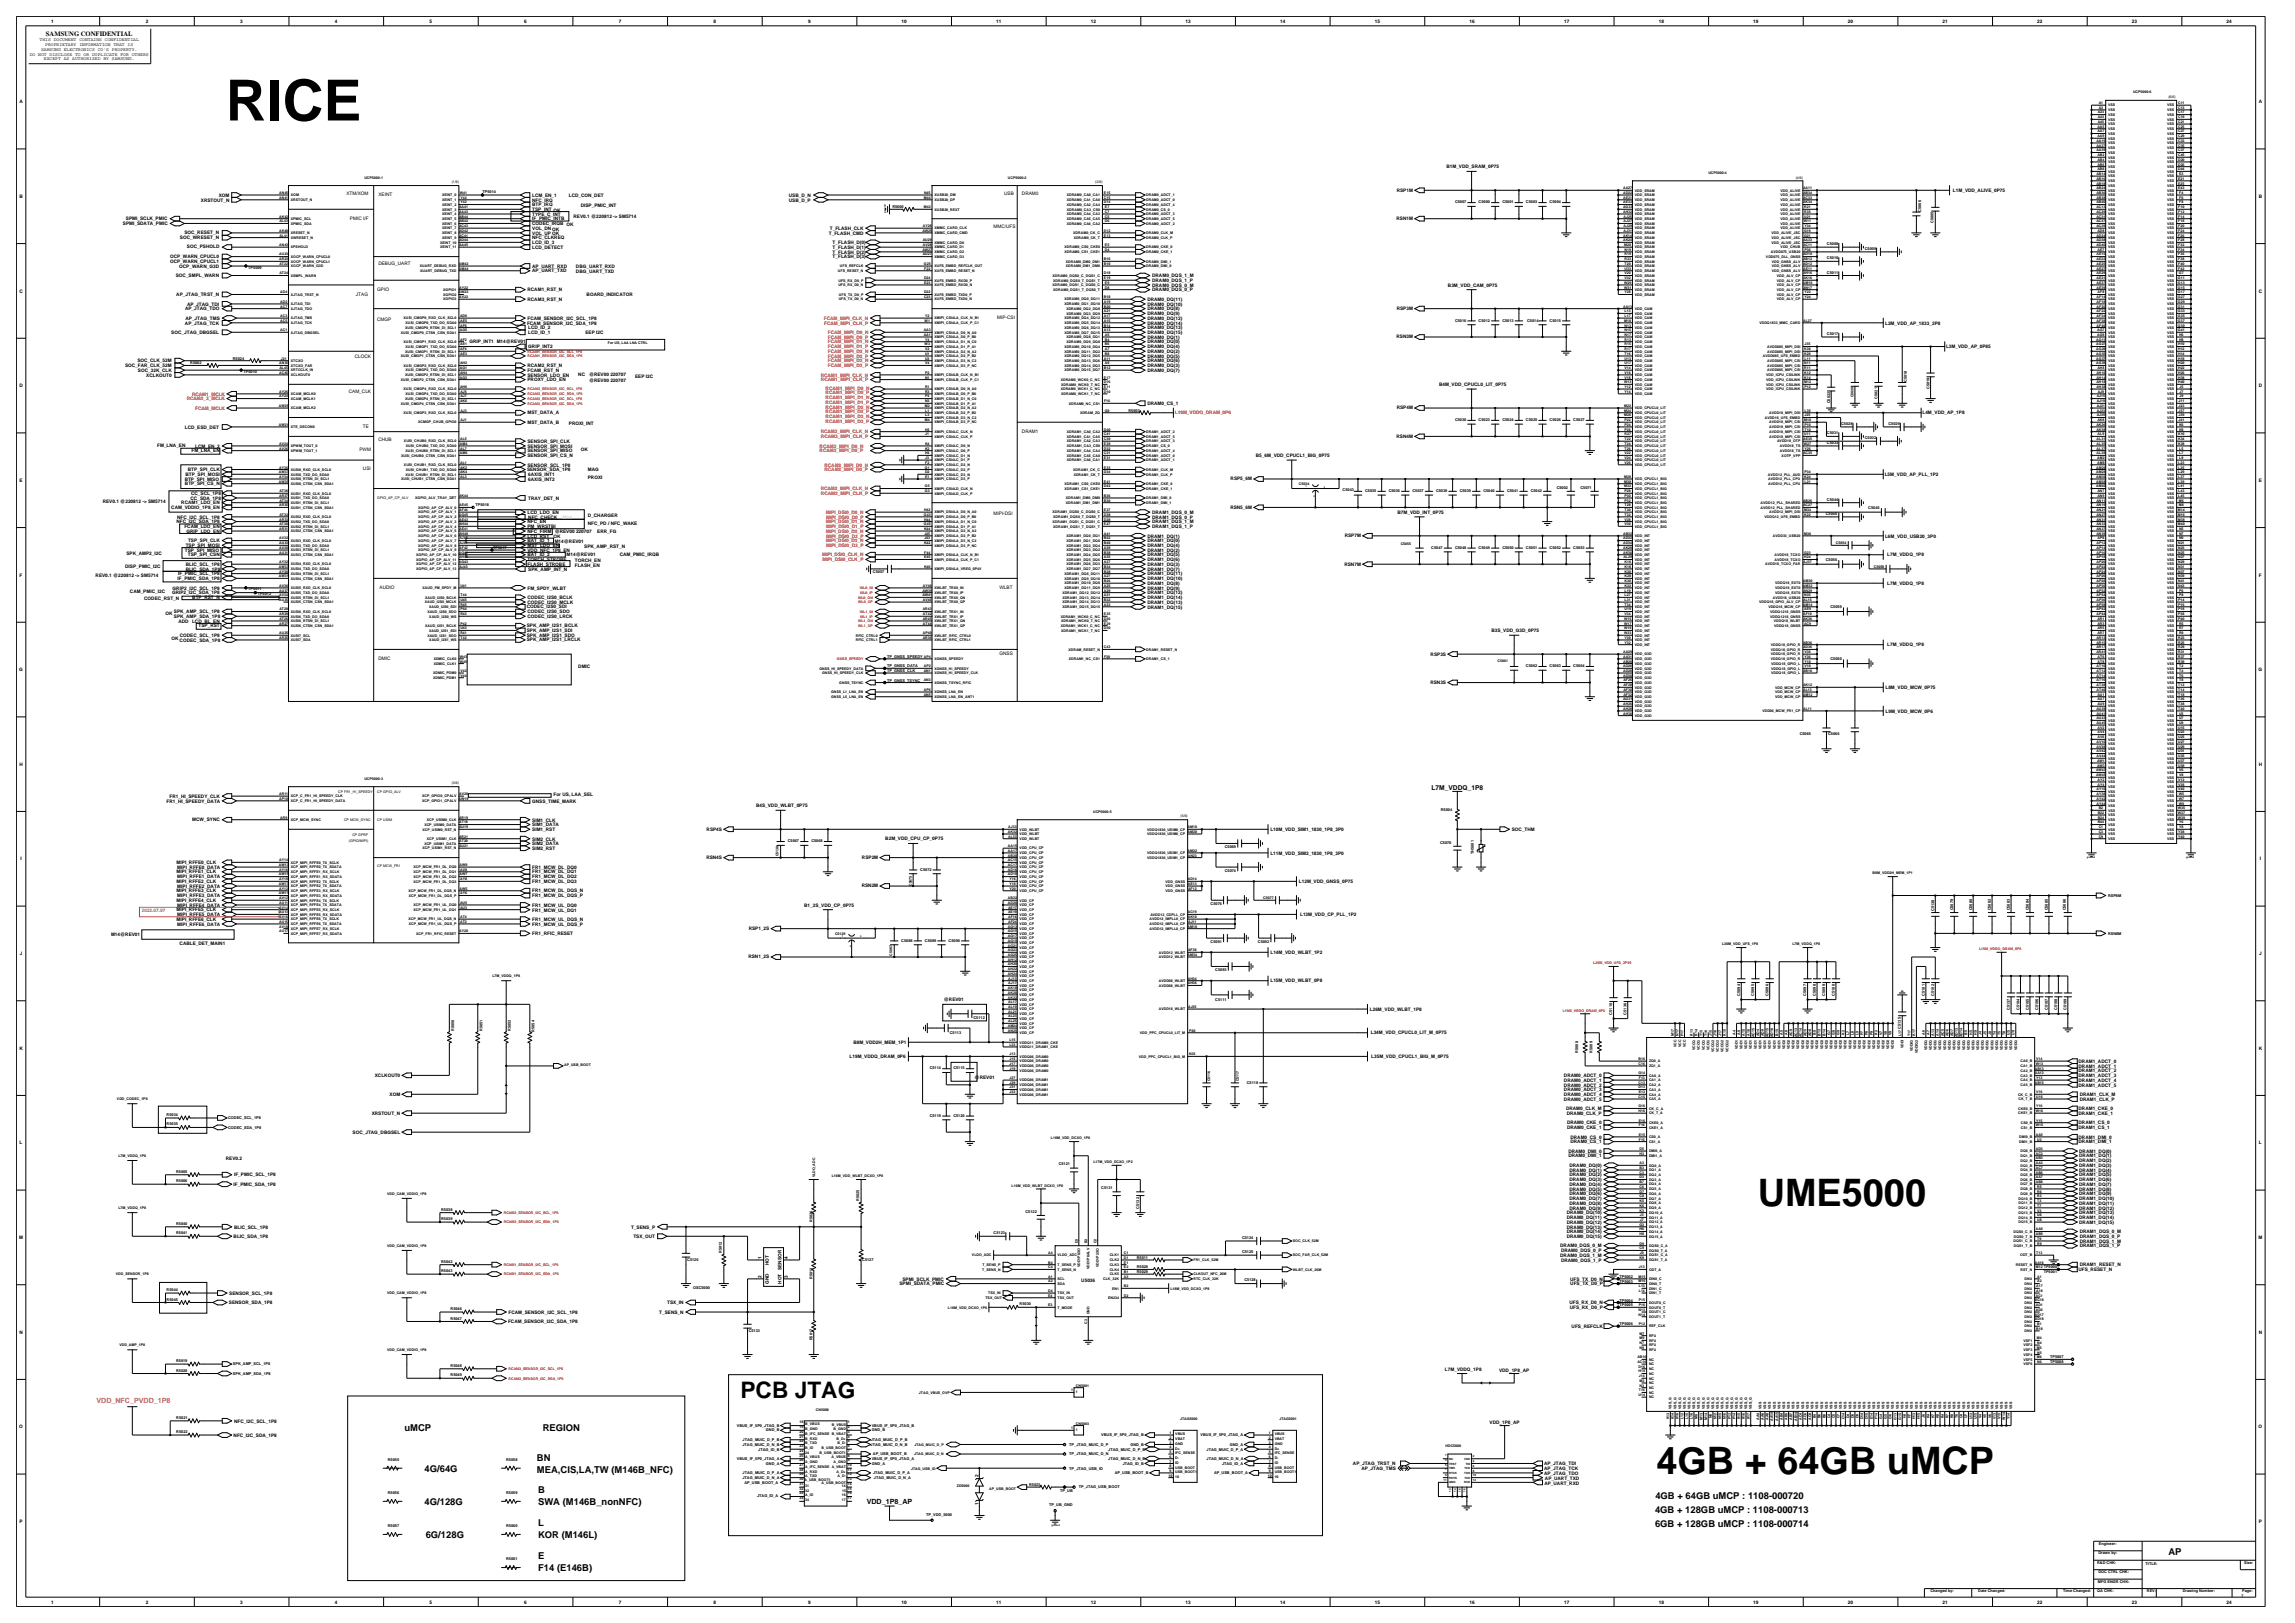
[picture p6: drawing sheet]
<svg xmlns="http://www.w3.org/2000/svg" width="420mm" height="297mm" viewBox="0 0 420 297" stroke-linecap="round" stroke-linejoin="round" font-family="sans-serif">
<defs><g id="words">
<text font-size="10.4" x="41.3" y="22">RICE</text>
<g font-size="6.9">
<text x="321.7" y="220.7">UME5000</text>
<text x="303.1" y="269.6">4GB + 64GB uMCP</text>
</g>
<text font-size="4.2" x="135.5" y="255.9">PCB JTAG</text>
<g font-size="1.7">
<text x="74" y="261.9">uMCP</text>
<text x="99.3" y="261.9">REGION</text>
<text x="77.7" y="269.3">4G/64G</text>
<text x="98.3" y="267.4">BN</text>
<text x="98.3" y="269.5">MEA,CIS,LA,TW (M146B_NFC)</text>
<text x="77.7" y="275.4">4G/128G</text>
<text x="98.5" y="273.2">B</text>
<text x="98.5" y="275.4">SWA (M146B_nonNFC)</text>
<text x="302.9" y="274.3">4GB + 64GB uMCP : 1108-000720</text>
<text x="77.9" y="281.4">6G/128G</text>
<text x="98.5" y="279.3">L</text>
<text x="98.5" y="281.4">KOR (M146L)</text>
<text x="302.9" y="279.5">6GB + 128GB uMCP : 1108-000714</text>
<text x="302.9" y="276.8">4GB + 128GB uMCP : 1108-000713</text>
<text x="98.5" y="287.5">F14 (E146B)</text>
<text x="98.5" y="285.3">E</text>
<text x="396.8" y="284.5">AP</text>
</g>
<text font-size="1.3" fill="#cc7f32" x="17.6" y="256.8">VDD_NFC_PVDD_1P8</text>
<text font-size="1.3" x="158.6" y="275.2">VDD_1P8_AP</text>
<g font-size="1.2">
<text x="8.4" y="6.5">SAMSUNG CONFIDENTIAL</text>
<text x="262" y="144.6">L7M_VDDQ_1P8</text>
</g>
<g font-size=".9">
<text x="9.3" y="4.2">1</text>
<text x="26.7" y="4.2">2</text>
<text x="44" y="4.2">3</text>
<text x="61.3" y="4.2">4</text>
<text x="78.6" y="4.2">5</text>
<text x="95.9" y="4.2">6</text>
<text x="113.3" y="4.2">7</text>
<text x="130.6" y="4.2">8</text>
<text x="147.9" y="4.2">9</text>
<text x="165" y="4.2">10</text>
<text x="182.3" y="4.2">11</text>
<text x="199.6" y="4.2">12</text>
<text x="217" y="4.2">13</text>
<text x="234.3" y="4.2">14</text>
<text x="251.6" y="4.2">15</text>
<text x="268.9" y="4.2">16</text>
<text x="286.2" y="4.2">17</text>
<text x="303.6" y="4.2">18</text>
<text x="320.9" y="4.2">19</text>
<text x="338.2" y="4.2">20</text>
<text x="355.5" y="4.2">21</text>
<text x="372.8" y="4.2">22</text>
<text x="390.2" y="4.2">23</text>
<text x="407.5" y="4.2">24</text>
<text x="5.4" y="10.2">DO NOT DISCLOSE TO OR DUPLICATE FOR OTHERS</text>
<text x="7.3" y="7.6">THIS DOCUMENT CONTAINS CONFIDENTIAL</text>
<text x="7.5" y="9.3">SAMSUNG ELECTRONICS CO'S PROPERTY.</text>
<text x="8" y="11">EXCEPT AS AUTHORIZED BY SAMSUNG.</text>
<text x="8.3" y="8.4">PROPRIETARY INFORMATION THAT IS</text>
<text x="3.6" y="18.9">A</text>
<text x="413.4" y="18.9">A</text>
<text x="63.4" y="35.7">XTM/XOM</text>
<text x="69.3" y="35.9">XEINT</text>
<text x="97.4" y="36">LCM_EN_1</text>
<text x="144.4" y="36">USB_D_N</text>
<text x="183.8" y="35.7">USB</text>
<text x="187" y="35.7">DRAM0</text>
<text x="255.6" y="35.1">RSP1M</text>
<text x="264.7" y="30.8">B1M_VDD_SRAM_0P75</text>
<text x="357.4" y="35.1">L1M_VDD_ALIVE_0P75</text>
<text x="3.6" y="36.2">B</text>
<text x="22.5" y="41.2">SPMI_SDATA_PMIC</text>
<text x="23.1" y="40.2">SPMI_SCLK_PMIC</text>
<text x="36.8" y="36.9">XRSTOUT_N</text>
<text x="40" y="36">XOM</text>
<text x="64" y="40.2">PMIC I/F</text>
<text x="97.4" y="39.5">TYPE_C_INT</text>
<text x="97.4" y="37.7">BTP_IRQ</text>
<text x="97.4" y="36.9">NFC_IRQ</text>
<text x="97.4" y="38.6">TSP_INT OK</text>
<text x="97.4" y="41.2">CODEC_IRQB OK</text>
<text x="97.4" y="40.3">IF_PMIC_INTB</text>
<text x="104.1" y="36.1">LCD_CON_DET</text>
<text x="105" y="39.8">REV0.1 @220812 -&gt; SM5714</text>
<text x="106.3" y="37.9">DISP_PMIC_INT</text>
<text x="144.4" y="36.9">USB_D_P</text>
<text x="181.8" y="41.8">MMC/UFS</text>
<text x="255.6" y="40.3">RSN1M</text>
<text x="413.4" y="36.2">B</text>
<text x="31.1" y="47.2">OCP_WARN_CPUCL0</text>
<text x="32.9" y="43.6">SOC_WRESET_N</text>
<text x="33.8" y="42.8">SOC_RESET_N</text>
<text x="34.2" y="45.4">SOC_PSHOLD</text>
<text x="97.4" y="45.5">LCD_DETECT</text>
<text x="97.4" y="44.7">LCD_ID_3</text>
<text x="97.4" y="43.8">NFC_CLKREQ</text>
<text x="97.4" y="42.1">VOL_DN OK</text>
<text x="97.4" y="42.9">VOL_UP OK</text>
<text x="151.7" y="42.9">T_FLASH_CMD</text>
<text x="151.9" y="42.1">T_FLASH_CLK</text>
<text x="152.4" y="47.3">T_FLASH_D(3)</text>
<text x="152.4" y="44.7">T_FLASH_D(0)</text>
<text x="152.4" y="45.5">T_FLASH_D(1)</text>
<text x="152.4" y="46.4">T_FLASH_D(2)</text>
<text x="3.6" y="53.5">C</text>
<text x="31.1" y="48.1">OCP_WARN_CPUCL1</text>
<text x="32.2" y="50.7">SOC_SMPL_WARN</text>
<text x="32.8" y="49">OCP_WARN_G3D</text>
<text x="69" y="53.2">GPIO</text>
<text x="69.3" y="48.5">DEBUG_UART</text>
<text x="96.5" y="53.3">RCAM1_RST_N</text>
<text x="97.4" y="49.9">AP_UART_TXD</text>
<text x="97.4" y="49">AP_UART_RXD</text>
<text x="105.4" y="50">DBG_UART_TXD</text>
<text x="105.4" y="49.1">DBG_UART_RXD</text>
<text x="210.9" y="53.3">DRAM0_DQS_0_P</text>
<text x="210.9" y="51.6">DRAM0_DQS_1_P</text>
<text x="210.9" y="52.5">DRAM0_DQS_0_M</text>
<text x="210.9" y="50.7">DRAM0_DQS_1_M</text>
<text x="265" y="52.5">B3M_VDD_CAM_0P75</text>
<text x="413.4" y="53.5">C</text>
<text x="32.3" y="54.2">AP_JTAG_TRST_N</text>
<text x="33.9" y="59.4">AP_JTAG_TCK</text>
<text x="33.9" y="56.7">AP_JTAG_TDO</text>
<text x="33.9" y="58.5">AP_JTAG_TMS</text>
<text x="34.2" y="55.9">AP_JTAG_TDI</text>
<text x="65.1" y="54.1">JTAG</text>
<text x="69" y="58.6">CMGP</text>
<text x="96.4" y="59.4">FCAM_SENSOR_I2C_SDA_1P8</text>
<text x="96.5" y="55.1">RCAM3_RST_N</text>
<text x="96.5" y="58.5">FCAM_SENSOR_I2C_SCL_1P8</text>
<text x="107.4" y="54.1">BOARD_INDICATOR</text>
<text x="182.5" y="58.4">MIP-CSI</text>
<text x="210" y="55.1">DRAM0_DQ(11)</text>
<text x="210" y="56.8">DRAM0_DQ(8)</text>
<text x="210" y="59.4">DRAM0_DQ(14)</text>
<text x="210" y="58.5">DRAM0_DQ(12)</text>
<text x="210" y="55.9">DRAM0_DQ(10)</text>
<text x="210" y="57.7">DRAM0_DQ(9)</text>
<text x="255.6" y="56.7">RSP3M</text>
<text x="345" y="59.4">L2M_VDD_AP_1833_2P8</text>
<text x="31.4" y="61.1">SOC_JTAG_DBGSEL</text>
<text x="64.9" y="65.6">CLOCK</text>
<text x="85.9" y="62.8">GRIP_INT1 M14@REV01</text>
<text x="96.7" y="61.1">LCD_ID_1</text>
<text x="96.7" y="63.7">GRIP_INT2</text>
<text x="96.7" y="60.2">LCD_ID_2</text>
<text x="107.1" y="61">EEP I2C</text>
<text x="210" y="60.2">DRAM0_DQ(13)</text>
<text x="210" y="62.8">DRAM0_DQ(0)</text>
<text x="210" y="63.7">DRAM0_DQ(4)</text>
<text x="210" y="65.5">DRAM0_DQ(5)</text>
<text x="210" y="61.1">DRAM0_DQ(15)</text>
<text x="210" y="62">DRAM0_DQ(1)</text>
<text x="210" y="64.6">DRAM0_DQ(2)</text>
<text x="255.6" y="61.9">RSN3M</text>
<text x="356.1" y="63.7">L3M_VDD_AP_0P85</text>
<text x="3.6" y="70.9">D</text>
<text x="22.9" y="67.2">SOC_FAR_CLK_52M</text>
<text x="25.1" y="66.3">SOC_CLK_52M</text>
<text x="25.2" y="68">SOC_32K_CLK</text>
<text x="26.8" y="68.9">XCLKOUT0</text>
<text x="63.8" y="71.8">CAM_CLK</text>
<text x="96.5" y="69.8">PROXY_LDO_EN</text>
<text x="96.5" y="68.9">SENSOR_LDO_EN</text>
<text x="96.5" y="67.2">RCAM2_RST_N</text>
<text x="96.5" y="68">FCAM_RST_N</text>
<text x="105.8" y="68.8">NC</text>
<text x="107.8" y="68.8">@REV00 220707</text>
<text x="107.8" y="69.9">@REV00 220707</text>
<text x="116.2" y="69.3">EEP I2C</text>
<text x="210" y="67.2">DRAM0_DQ(3)</text>
<text x="210" y="68">DRAM0_DQ(7)</text>
<text x="210" y="66.3">DRAM0_DQ(6)</text>
<text x="263.4" y="70.6">B4M_VDD_CPUCL0_LIT_0P75</text>
<text x="413.4" y="70.9">D</text>
<text x="96.5" y="77.6">MST_DATA_B</text>
<text x="96.5" y="75.8">MST_DATA_A</text>
<text x="104.1" y="77.7">PROXI_INT</text>
<text x="210" y="74.1">DRAM0_CS_1</text>
<text x="255.6" y="74.9">RSP4M</text>
<text x="351.8" y="75.8">L4M_VDD_AP_1P8</text>
<text x="28.8" y="81.8">FM_LNA_EN</text>
<text x="33.9" y="78.4">LCD_ESD_DET</text>
<text x="35" y="82.8">FM_LNA_EN</text>
<text x="35.7" y="81.9">LCM_EN_2</text>
<text x="65.8" y="82.5">PWM</text>
<text x="66.4" y="78.4">TE</text>
<text x="69.3" y="80.7">CHUB</text>
<text x="96.5" y="81">SENSOR_SPI_CLK</text>
<text x="96.5" y="82.8">SENSOR_SPI_MISO</text>
<text x="96.5" y="81.9">SENSOR_SPI_MOSI</text>
<text x="96.5" y="83.6">SENSOR_SPI_CS_N</text>
<text x="106.3" y="82.5">OK</text>
<text x="187" y="79.2">DRAM1</text>
<text x="229.8" y="83.6">B5_6M_VDD_CPUCL1_BIG_0P75</text>
<text x="255.6" y="80.1">RSN4M</text>
<text x="3.6" y="88.2">E</text>
<text x="33.8" y="88">BTP_SPI_MISO</text>
<text x="33.8" y="88.8">BTP_SPI_CS_N</text>
<text x="33.9" y="87.1">BTP_SPI_MOSI</text>
<text x="34.4" y="86.2">BTP_SPI_CLK</text>
<text x="66.4" y="85.9">USI</text>
<text x="96.4" y="86.2">SENSOR_SDA_1P8</text>
<text x="96.5" y="85.4">SENSOR_SCL_1P8</text>
<text x="96.7" y="88">6AXIS_INT2</text>
<text x="96.7" y="87.1">6AXIS_INT1</text>
<text x="107.6" y="86.1">MAG</text>
<text x="107.6" y="87.6">PROXI</text>
<text x="225.2" y="87.9">RSP5_6M</text>
<text x="344.9" y="87.1">L5M_VDD_AP_PLL_1P2</text>
<text x="413.4" y="88.2">E</text>
<text x="18.8" y="92">REV0.1 @220812 -&gt; SM5714</text>
<text x="31.3" y="93.2">CAM_VDDIO_1P8_EN</text>
<text x="32.3" y="95.8">NFC_I2C_SDA_1P8</text>
<text x="32.4" y="94.9">NFC_I2C_SCL_1P8</text>
<text x="33.2" y="92.3">RCAM1_LDO_EN</text>
<text x="34.9" y="91.4">CC_SDA_1P8</text>
<text x="35" y="90.6">CC_SCL_1P8</text>
<text x="96.5" y="94">LCD_LDO_EN</text>
<text x="96.5" y="95.8">NFC_EN</text>
<text x="96.7" y="94.9">NFC_CHECK</text>
<text x="96.7" y="91.4">TRAY_DET_N</text>
<text x="107.6" y="94.6">D_CHARGER</text>
<text x="181.8" y="94.2">MIPI-DSI</text>
<text x="210.9" y="94.9">DRAM1_DQS_0_P</text>
<text x="210.9" y="94">DRAM1_DQS_0_M</text>
<text x="210.9" y="95.8">DRAM1_DQS_1_M</text>
<text x="225.2" y="93.1">RSN5_6M</text>
<text x="255.7" y="94">B7M_VDD_INT_0P75</text>
<text x="23.1" y="101.5">SPK_AMP2_I2C</text>
<text x="33.8" y="96.6">FCAM_LDO_EN</text>
<text x="33.8" y="100.9">TSP_SPI_MISO</text>
<text x="34" y="100.1">TSP_SPI_MOSI</text>
<text x="34.1" y="97.5">GRIP_LDO_EN</text>
<text x="34.4" y="101.8">TSP_SPI_CSN</text>
<text x="34.4" y="99.2">TSP_SPI_CLK</text>
<text x="96.5" y="97.5">NFC_FIRM</text>
<text x="96.5" y="99.2">BAT_ID_1</text>
<text x="96.5" y="101.8">BAT_ID_2</text>
<text x="96.5" y="96.6">PM_WRSTBI</text>
<text x="96.5" y="100.1">MST_LDO_EN</text>
<text x="96.5" y="98.4">LCD_RST</text>
<text x="96.5" y="101">VDD_NFC_1P8_EN</text>
<text x="101.3" y="98.5">OK</text>
<text x="101.5" y="97.6">@REV00 220707</text>
<text x="101.5" y="99.3">M14@REV01</text>
<text x="103.7" y="101.7">M14@REV01</text>
<text x="106.9" y="100.2">SPK_AMP_RST_N</text>
<text x="107.6" y="96.1">NFC_PD / NFC_WAKE</text>
<text x="109.3" y="97.6">ERR_FG</text>
<text x="113.4" y="101.7">CAM_PMIC_IRQB</text>
<text x="210" y="101.8">DRAM1_DQ(5)</text>
<text x="210" y="100.1">DRAM1_DQ(4)</text>
<text x="210" y="99.2">DRAM1_DQ(0)</text>
<text x="210" y="101">DRAM1_DQ(2)</text>
<text x="210" y="98.4">DRAM1_DQ(1)</text>
<text x="210.9" y="96.6">DRAM1_DQS_1_P</text>
<text x="246.1" y="98.3">RSP7M</text>
<text x="345" y="98.4">L6M_VDD_USB20_3P0</text>
<text x="345.4" y="101.8">L7M_VDDQ_1P8</text>
<text x="3.6" y="105.5">F</text>
<text x="17.5" y="105.6">REV0.1 @220812 -&gt; SM5714</text>
<text x="22.9" y="103.9">DISP_PMIC_I2C</text>
<text x="31.6" y="107.9">GRIP2_I2C_SCL_1P8</text>
<text x="32.5" y="106.1">IF_PMIC_SDA_1P8</text>
<text x="32.6" y="105.3">IF_PMIC_SCL_1P8</text>
<text x="34" y="104.4">BLIC_SDA_1P8</text>
<text x="34" y="103.6">BLIC_SCL_1P8</text>
<text x="69.5" y="107.8">AUDIO</text>
<text x="96.5" y="102.7">TORCH_STROBE</text>
<text x="96.5" y="107.9">FM_SPDY_WLBT</text>
<text x="96.5" y="103.6">FLASH_STROBE</text>
<text x="96.7" y="104.4">SPK_AMP_INT_N</text>
<text x="105.2" y="102.8">TORCH_EN</text>
<text x="105.2" y="103.7">FLASH_EN</text>
<text x="182.9" y="107.8">WLBT</text>
<text x="210" y="107">DRAM1_DQ(8)</text>
<text x="210" y="105.3">DRAM1_DQ(11)</text>
<text x="210" y="104.4">DRAM1_DQ(7)</text>
<text x="210" y="107.9">DRAM1_DQ(9)</text>
<text x="210" y="106.1">DRAM1_DQ(10)</text>
<text x="210" y="102.7">DRAM1_DQ(6)</text>
<text x="210" y="103.6">DRAM1_DQ(3)</text>
<text x="246" y="103.5">RSN7M</text>
<text x="345.4" y="107">L7M_VDDQ_1P8</text>
<text x="413.4" y="105.5">F</text>
<text x="23.8" y="108.4">CAM_PMIC_I2C</text>
<text x="26.4" y="109.7">CODEC_RST_N</text>
<text x="30.3" y="112.6">OK</text>
<text x="31.5" y="108.8">GRIP2_I2C_SDA_1P8</text>
<text x="31.8" y="113.1">SPK_AMP_SDA_1P8</text>
<text x="31.8" y="112.2">SPK_AMP_SCL_1P8</text>
<text x="35.1" y="113.9">LCD_BL_EN</text>
<text x="35.2" y="109.6">BTP_RST_N</text>
<text x="96.4" y="111.3">CODEC_I2S0_SDI</text>
<text x="96.5" y="113.1">CODEC_I2S0_LRCK</text>
<text x="96.5" y="109.6">CODEC_I2S0_BCLK</text>
<text x="96.5" y="110.5">CODEC_I2S0_MCLK</text>
<text x="96.5" y="112.2">CODEC_I2S0_SDO</text>
<text x="210" y="110.5">DRAM1_DQ(13)</text>
<text x="210" y="108.8">DRAM1_DQ(12)</text>
<text x="210" y="109.6">DRAM1_DQ(14)</text>
<text x="210" y="111.3">DRAM1_DQ(15)</text>
<text x="31.4" y="117.1">OK</text>
<text x="32.7" y="114.1">ADD</text>
<text x="32.9" y="117.4">CODEC_SDA_1P8</text>
<text x="32.9" y="116.6">CODEC_SCL_1P8</text>
<text x="36.3" y="114.8">TSP_RST</text>
<text x="96.4" y="116.5">SPK_AMP_I2S1_SDO</text>
<text x="96.4" y="117.3">SPK_AMP_I2S1_LRCLK</text>
<text x="96.4" y="115.6">SPK_AMP_I2S1_SDI</text>
<text x="96.4" y="114.8">SPK_AMP_I2S1_BCLK</text>
<text x="182.9" y="119.9">GNSS</text>
<text x="261.8" y="120">RSP3S</text>
<text x="272.9" y="115.7">B3S_VDD_G3D_0P75</text>
<text x="345.4" y="118.3">L7M_VDDQ_1P8</text>
<text x="3.5" y="122.8">G</text>
<text x="69.3" y="120.8">DMIC</text>
<text x="105.8" y="122.3">DMIC</text>
<text x="261.8" y="125.1">RSN3S</text>
<text x="413.3" y="122.8">G</text>
<text x="345.1" y="126.1">L8M_VDD_MCW_0P75</text>
<text x="345.1" y="130.4">L9M_VDD_MCW_0P6</text>
<text x="3.6" y="140.2">H</text>
<text x="413.4" y="140.2">H</text>
<text x="30.5" y="146.9">FR1_HI_SPEEDY_DATA</text>
<text x="31" y="146">FR1_HI_SPEEDY_CLK</text>
<text x="97.4" y="146.9">GNSS_TIME_MARK</text>
<text x="101.3" y="145.7">For US, LAA_SEL</text>
<text x="138.4" y="147.7">B4S_VDD_WLBT_0P75</text>
<text x="35.2" y="150.3">MCW_SYNC</text>
<text x="97.4" y="152.1">SIM1_RST</text>
<text x="97.4" y="155.6">SIM2_RST</text>
<text x="97.4" y="150.4">SIM1_CLK</text>
<text x="97.4" y="153.8">SIM2_CLK</text>
<text x="97.4" y="151.2">SIM1_DATA</text>
<text x="97.4" y="154.7">SIM2_DATA</text>
<text x="129.3" y="152">RSP4S</text>
<text x="162" y="153.8">B2M_VDD_CPU_CP_0P75</text>
<text x="232.5" y="152.1">L10M_VDD_SIM1_1830_1P8_3P0</text>
<text x="276.7" y="152.1">SOC_THM</text>
<text x="3.7" y="157.5">I</text>
<text x="32.3" y="158.1">MIPI_RFFE0_CLK</text>
<text x="32.3" y="159.8">MIPI_RFFE1_CLK</text>
<text x="32.3" y="161.6">MIPI_RFFE2_CLK</text>
<text x="32.4" y="159">MIPI_RFFE0_DATA</text>
<text x="32.4" y="160.7">MIPI_RFFE1_DATA</text>
<text x="97.4" y="159.8">FR1_MCW_DL_DQ1</text>
<text x="97.4" y="160.7">FR1_MCW_DL_DQ2</text>
<text x="97.4" y="159">FR1_MCW_DL_DQ0</text>
<text x="97.4" y="161.6">FR1_MCW_DL_DQ3</text>
<text x="129.3" y="157.2">RSN4S</text>
<text x="157.7" y="157.2">RSP2M</text>
<text x="232.5" y="156.4">L11M_VDD_SIM2_1830_1P8_3P0</text>
<text x="237.7" y="161.6">L12M_VDD_GNSS_0P75</text>
<text x="413.5" y="157.5">I</text>
<text x="32.3" y="166.8">MIPI_RFFE5_CLK</text>
<text x="32.3" y="165">MIPI_RFFE4_CLK</text>
<text x="32.3" y="163.3">MIPI_RFFE3_CLK</text>
<text x="32.4" y="167.6">MIPI_RFFE5_DATA</text>
<text x="32.4" y="165.9">MIPI_RFFE4_DATA</text>
<text x="32.4" y="164.2">MIPI_RFFE3_DATA</text>
<text x="32.4" y="162.4">MIPI_RFFE2_DATA</text>
<text x="97.4" y="166.8">FR1_MCW_UL_DQ1</text>
<text x="97.4" y="166">FR1_MCW_UL_DQ0</text>
<text x="97.4" y="163.3">FR1_MCW_DL_DQS_N</text>
<text x="97.4" y="164.2">FR1_MCW_DL_DQS_P</text>
<text x="147.2" y="165.9">B1_2S_VDD_CP_0P75</text>
<text x="157.7" y="162.4">RSN2M</text>
<text x="237.9" y="167.6">L13M_VDD_CP_PLL_1P2</text>
<text x="20.3" y="171.2">M14@REV01</text>
<text x="32.3" y="168.5">MIPI_RFFE6_CLK</text>
<text x="32.4" y="169.4">MIPI_RFFE6_DATA</text>
<text x="32.9" y="173">CABLE_DET_MAIN1</text>
<text x="97.4" y="171.1">FR1_RFIC_RESET</text>
<text x="97.4" y="169.4">FR1_MCW_UL_DQS_P</text>
<text x="97.4" y="168.5">FR1_MCW_UL_DQS_N</text>
<text x="137" y="170.2">RSP1_2S</text>
<text x="3.6" y="174.8">J</text>
<text x="137" y="175.4">RSN1_2S</text>
<text x="232.5" y="179.8">L15M_VDD_WLBT_0P8</text>
<text x="232.5" y="174.6">L14M_VDD_WLBT_1P2</text>
<text x="413.4" y="174.8">J</text>
<text x="172.7" y="183.1">@REV01</text>
<text x="250.7" y="185">L26M_VDD_WLBT_1P8</text>
<text x="156.2" y="191">B8M_VDD2H_MEM_1P1</text>
<text x="250.9" y="189.3">L34M_VDD_CPUCL0_LIT_M_0P75</text>
<text x="3.6" y="192.1">K</text>
<text x="68.6" y="197">XCLKOUT0</text>
<text x="155.5" y="193.6">L19M_VDDQ_DRAM_0P6</text>
<text x="178.4" y="197.4">@REV01</text>
<text x="251" y="193.6">L35M_VDD_CPUCL1_BIG_M_0P75</text>
<text x="286.2" y="198">DRAM0_ADCT_1</text>
<text x="286.2" y="197.1">DRAM0_ADCT_0</text>
<text x="380.4" y="198">DRAM1_ADCT_4</text>
<text x="380.4" y="195.4">DRAM1_ADCT_1</text>
<text x="380.4" y="196.2">DRAM1_ADCT_2</text>
<text x="380.4" y="197.1">DRAM1_ADCT_3</text>
<text x="380.4" y="194.5">DRAM1_ADCT_0</text>
<text x="413.4" y="192.1">K</text>
<text x="68" y="204">XRSTOUT_N</text>
<text x="71.3" y="200.5">XOM</text>
<text x="286.2" y="198.8">DRAM0_ADCT_2</text>
<text x="286.2" y="199.7">DRAM0_ADCT_3</text>
<text x="286.2" y="200.5">DRAM0_ADCT_4</text>
<text x="286.2" y="201.4">DRAM0_ADCT_5</text>
<text x="286.6" y="203.1">DRAM0_CLK_M</text>
<text x="380.4" y="198.8">DRAM1_ADCT_5</text>
<text x="380.4" y="203.1">DRAM1_CKE_0</text>
<text x="380.6" y="201.4">DRAM1_CLK_P</text>
<text x="380.6" y="200.5">DRAM1_CLK_M</text>
<text x="3.6" y="209.4">L</text>
<text x="64.5" y="207.4">SOC_JTAG_DBGSEL</text>
<text x="286.7" y="204">DRAM0_CLK_P</text>
<text x="286.8" y="206.6">DRAM0_CKE_1</text>
<text x="286.8" y="205.8">DRAM0_CKE_0</text>
<text x="287.4" y="209.2">DRAM0_CS_1</text>
<text x="287.4" y="208.3">DRAM0_CS_0</text>
<text x="380.4" y="206.6">DRAM1_CS_1</text>
<text x="380.4" y="204">DRAM1_CKE_1</text>
<text x="380.4" y="209.2">DRAM1_DMI_1</text>
<text x="380.4" y="208.3">DRAM1_DMI_0</text>
<text x="380.4" y="205.8">DRAM1_CS_0</text>
<text x="413.4" y="209.4">L</text>
<text x="41.3" y="212.4">REV0.2</text>
<text x="42.8" y="215.3">IF_PMIC_SCL_1P8</text>
<text x="287" y="211.8">DRAM0_DMI_1</text>
<text x="287" y="210.9">DRAM0_DMI_0</text>
<text x="287.2" y="214.4">DRAM0_DQ(1)</text>
<text x="287.2" y="215.3">DRAM0_DQ(2)</text>
<text x="287.2" y="213.5">DRAM0_DQ(0)</text>
<text x="380.5" y="211.8">DRAM1_DQ(1)</text>
<text x="380.5" y="212.7">DRAM1_DQ(2)</text>
<text x="380.5" y="213.5">DRAM1_DQ(3)</text>
<text x="380.5" y="214.4">DRAM1_DQ(4)</text>
<text x="380.5" y="215.3">DRAM1_DQ(5)</text>
<text x="380.5" y="210.9">DRAM1_DQ(0)</text>
<text x="42.8" y="217">IF_PMIC_SDA_1P8</text>
<text x="287.2" y="216.1">DRAM0_DQ(3)</text>
<text x="287.2" y="217">DRAM0_DQ(4)</text>
<text x="287.2" y="217.9">DRAM0_DQ(5)</text>
<text x="287.2" y="218.7">DRAM0_DQ(6)</text>
<text x="287.2" y="219.6">DRAM0_DQ(7)</text>
<text x="287.2" y="220.5">DRAM0_DQ(8)</text>
<text x="287.2" y="221.3">DRAM0_DQ(9)</text>
<text x="380.5" y="216.1">DRAM1_DQ(6)</text>
<text x="380.5" y="217">DRAM1_DQ(7)</text>
<text x="380.5" y="217.9">DRAM1_DQ(8)</text>
<text x="380.5" y="218.7">DRAM1_DQ(9)</text>
<text x="380.5" y="219.6">DRAM1_DQ(10)</text>
<text x="380.5" y="220.5">DRAM1_DQ(11)</text>
<text x="380.5" y="221.3">DRAM1_DQ(12)</text>
<text x="3.5" y="226.7">M</text>
<text x="42.8" y="226.5">BLIC_SDA_1P8</text>
<text x="42.8" y="224.8">BLIC_SCL_1P8</text>
<text x="115.5" y="224.8">T_SENS_P</text>
<text x="115.9" y="226.5">TSX_OUT</text>
<text x="286.7" y="222.2">DRAM0_DQ(10)</text>
<text x="286.7" y="223.1">DRAM0_DQ(11)</text>
<text x="286.7" y="223.9">DRAM0_DQ(12)</text>
<text x="286.7" y="224.8">DRAM0_DQ(13)</text>
<text x="286.7" y="225.7">DRAM0_DQ(14)</text>
<text x="286.7" y="226.5">DRAM0_DQ(15)</text>
<text x="380.5" y="223.9">DRAM1_DQ(15)</text>
<text x="380.5" y="222.2">DRAM1_DQ(13)</text>
<text x="380.5" y="223.1">DRAM1_DQ(14)</text>
<text x="380.6" y="227.4">DRAM1_DQS_1_M</text>
<text x="380.6" y="226.5">DRAM1_DQS_0_P</text>
<text x="380.6" y="225.7">DRAM1_DQS_0_M</text>
<text x="413.3" y="226.7">M</text>
<text x="139.3" y="233.8" transform="rotate(-90 139.3 233.8)">2</text>
<text x="139.3" y="230.4" transform="rotate(-90 139.3 230.4)">1</text>
<text x="140.7" y="231.5" transform="rotate(-90 140.7 231.5)">HOT</text>
<text x="143" y="232.4" transform="rotate(-90 143 232.4)">SENSOR</text>
<text x="144.2" y="233.8" transform="rotate(-90 144.2 233.8)">3</text>
<text x="144.2" y="230.4" transform="rotate(-90 144.2 230.4)">4</text>
<text x="285.5" y="230">DRAM0_DQS_1_M</text>
<text x="285.5" y="228.3">DRAM0_DQS_0_M</text>
<text x="285.7" y="230.9">DRAM0_DQS_1_P</text>
<text x="285.7" y="229.1">DRAM0_DQS_0_P</text>
<text x="380.4" y="232.6">UFS_RESET_N</text>
<text x="380.6" y="228.3">DRAM1_DQS_1_P</text>
<text x="380.6" y="231.7">DRAM1_RESET_N</text>
<text x="41.9" y="238.6">SENSOR_SDA_1P8</text>
<text x="42" y="236.9">SENSOR_SCL_1P8</text>
<text x="122.1" y="238.6">TSX_IN</text>
<text x="140.7" y="235" transform="rotate(-90 140.7 235)">GND</text>
<text x="143" y="234.9" transform="rotate(-90 143 234.9)">HOT</text>
<text x="164.6" y="235.2">SPMI_SDATA_PMIC</text>
<text x="165.1" y="234.3">SPMI_SCLK_PMIC</text>
<text x="197.9" y="234.5">U5036</text>
<text x="287.2" y="238.6">UFS_RX_D0_N</text>
<text x="287.3" y="239.5">UFS_RX_D0_P</text>
<text x="287.3" y="234.3">UFS_TX_D0_N</text>
<text x="287.4" y="235.2">UFS_TX_D0_P</text>
<text x="3.6" y="244.1">N</text>
<text x="93" y="242.1">FCAM_SENSOR_I2C_SDA_1P8</text>
<text x="93.1" y="240.4">FCAM_SENSOR_I2C_SCL_1P8</text>
<text x="120.6" y="240.4">T_SENS_N</text>
<text x="287.6" y="243">UFS_REFCLK</text>
<text x="413.4" y="244.1">N</text>
<text x="264.4" y="250.8">L7M_VDDQ_1P8</text>
<text x="274.3" y="251">VDD_1P8_AP</text>
<text x="3.5" y="261.4">O</text>
<text x="42.8" y="262.9">NFC_I2C_SDA_1P8</text>
<text x="42.8" y="260.3">NFC_I2C_SCL_1P8</text>
<text x="272.6" y="260.5">VDD_1P8_AP</text>
<text x="413.3" y="261.4">O</text>
<text x="247.6" y="268.1">AP_JTAG_TRST_N</text>
<text x="249.2" y="269">AP_JTAG_TMS</text>
<text x="282.6" y="268.1">AP_JTAG_TDI</text>
<text x="282.6" y="269">AP_JTAG_TCK</text>
<text x="282.6" y="269.8">AP_JTAG_TDO</text>
<text x="179.1" y="275.4" transform="rotate(-90 179.1 275.4)">1</text>
<text x="179.1" y="270.2" transform="rotate(-90 179.1 270.2)">2</text>
<text x="282.6" y="271.8">AP_UART_RXD</text>
<text x="282.7" y="270.9">AP_UART_TXD</text>
<text x="3.6" y="278.7">P</text>
<text x="413.4" y="278.7">P</text>
<text x="9.3" y="293.4">1</text>
<text x="26.7" y="293.4">2</text>
<text x="44" y="293.4">3</text>
<text x="61.3" y="293.4">4</text>
<text x="78.6" y="293.4">5</text>
<text x="95.9" y="293.4">6</text>
<text x="113.3" y="293.4">7</text>
<text x="130.6" y="293.4">8</text>
<text x="147.9" y="293.4">9</text>
<text x="165" y="293.4">10</text>
<text x="182.3" y="293.4">11</text>
<text x="199.6" y="293.4">12</text>
<text x="217" y="293.4">13</text>
<text x="234.3" y="293.4">14</text>
<text x="251.6" y="293.4">15</text>
<text x="268.9" y="293.4">16</text>
<text x="286.2" y="293.4">17</text>
<text x="303.6" y="293.4">18</text>
<text x="320.9" y="293.4">19</text>
<text x="338.2" y="293.4">20</text>
<text x="355.5" y="293.4">21</text>
<text x="372.8" y="293.4">22</text>
<text x="390.2" y="293.4">23</text>
<text x="407.5" y="293.4">24</text>
</g>
<g font-size=".9" fill="#f00">
<text x="150.8" y="58.5">FCAM_MIPI_CLK_N</text>
<text x="150.8" y="59.4">FCAM_MIPI_CLK_P</text>
<text x="151.5" y="64.6">FCAM_MIPI_D2_N</text>
<text x="151.5" y="65.5">FCAM_MIPI_D2_P</text>
<text x="151.5" y="62.8">FCAM_MIPI_D1_N</text>
<text x="151.5" y="63.7">FCAM_MIPI_D1_P</text>
<text x="151.5" y="61.1">FCAM_MIPI_D0_N</text>
<text x="151.5" y="62">FCAM_MIPI_D0_P</text>
<text x="150.2" y="68.9">RCAM1_MIPI_CLK_N</text>
<text x="150.2" y="69.8">RCAM1_MIPI_CLK_P</text>
<text x="151.1" y="71.3">RCAM1_MIPI_D0_N</text>
<text x="151.5" y="66.3">FCAM_MIPI_D3_N</text>
<text x="151.5" y="67.2">FCAM_MIPI_D3_P</text>
<text x="34.2" y="73.3">RCAM2_3_MCLK</text>
<text x="35.1" y="72.4">RCAM1_MCLK</text>
<text x="35.7" y="75">FCAM_MCLK</text>
<text x="151.1" y="72.2">RCAM1_MIPI_D0_P</text>
<text x="151.1" y="75.6">RCAM1_MIPI_D2_P</text>
<text x="151.1" y="76.5">RCAM1_MIPI_D3_N</text>
<text x="151.1" y="74.8">RCAM1_MIPI_D2_N</text>
<text x="151.1" y="77.4">RCAM1_MIPI_D3_P</text>
<text x="151.1" y="73.9">RCAM1_MIPI_D1_P</text>
<text x="151.1" y="73">RCAM1_MIPI_D1_N</text>
<text x="215" y="75.8">L19M_VDDQ_DRAM_0P6</text>
<text x="150" y="82.8">RCAM3_MIPI_D0_P</text>
<text x="150" y="81.9">RCAM3_MIPI_D0_N</text>
<text x="150.2" y="79.3">RCAM3_MIPI_CLK_N</text>
<text x="150.2" y="80.2">RCAM3_MIPI_CLK_P</text>
<text x="150.2" y="89.7">RCAM2_MIPI_CLK_N</text>
<text x="150.9" y="85.4">RCAM2_MIPI_D0_N</text>
<text x="150.9" y="86.2">RCAM2_MIPI_D0_P</text>
<text x="150.2" y="90.6">RCAM2_MIPI_CLK_P</text>
<text x="151.2" y="94">MIPI_DSI0_D0_N</text>
<text x="151.2" y="95.8">MIPI_DSI0_D1_N</text>
<text x="151.2" y="94.9">MIPI_DSI0_D0_P</text>
<text x="150.5" y="101.8">MIPI_DSI0_CLK_N</text>
<text x="151.2" y="99.2">MIPI_DSI0_D3_N</text>
<text x="151.2" y="97.5">MIPI_DSI0_D2_N</text>
<text x="151.2" y="98.4">MIPI_DSI0_D2_P</text>
<text x="151.2" y="100.1">MIPI_DSI0_D3_P</text>
<text x="151.2" y="96.6">MIPI_DSI0_D1_P</text>
<text x="150.5" y="102.7">MIPI_DSI0_CLK_P</text>
</g>
<text font-size=".9" fill="#d8d8bf" x="103" y="95">M14</text>
<text font-size=".9" fill="#a78423" x="25.9" y="166.9">2022.07.07</text>
<g font-size=".7">
<text x="390.4" y="17.1">UCP5000-6</text>
<text x="396.8" y="17.9">(6/6)</text>
<text x="383.8" y="23.4">AA5</text>
<text x="383.9" y="22.5">A45</text>
<text x="383.9" y="20.8">A23</text>
<text x="383.9" y="21.6">A43</text>
<text x="384.1" y="19">A1</text>
<text x="384.1" y="19.9">A3</text>
<text x="385.8" y="22.9">VSS</text>
<text x="385.8" y="23.8">VSS</text>
<text x="385.8" y="19.5">VSS</text>
<text x="385.8" y="21.2">VSS</text>
<text x="385.8" y="20.3">VSS</text>
<text x="385.8" y="22.1">VSS</text>
<text x="396.6" y="21.2">VSS</text>
<text x="396.6" y="22.1">VSS</text>
<text x="396.6" y="22.9">VSS</text>
<text x="396.6" y="23.8">VSS</text>
<text x="396.6" y="19.5">VSS</text>
<text x="396.6" y="20.3">VSS</text>
<text x="398.6" y="20.8">C17</text>
<text x="398.6" y="21.6">C19</text>
<text x="398.6" y="22.5">C21</text>
<text x="398.6" y="23.4">C25</text>
<text x="398.6" y="19">C11</text>
<text x="398.6" y="19.9">C13</text>
<text x="383.7" y="26">AA19</text>
<text x="383.7" y="26.8">AA37</text>
<text x="383.7" y="27.7">AA39</text>
<text x="383.8" y="28.6">AB2</text>
<text x="383.8" y="29.4">AB4</text>
<text x="383.8" y="24.2">AA7</text>
<text x="383.8" y="25.1">AA9</text>
<text x="385.8" y="29">VSS</text>
<text x="385.8" y="29.9">VSS</text>
<text x="385.8" y="26.4">VSS</text>
<text x="385.8" y="27.3">VSS</text>
<text x="385.8" y="28.1">VSS</text>
<text x="385.8" y="24.7">VSS</text>
<text x="385.8" y="25.5">VSS</text>
<text x="396.6" y="27.3">VSS</text>
<text x="396.6" y="28.1">VSS</text>
<text x="396.6" y="29">VSS</text>
<text x="396.6" y="29.9">VSS</text>
<text x="396.6" y="24.7">VSS</text>
<text x="396.6" y="25.5">VSS</text>
<text x="396.6" y="26.4">VSS</text>
<text x="398.6" y="26.8">C35</text>
<text x="398.6" y="27.7">C37</text>
<text x="398.6" y="28.6">C45</text>
<text x="398.6" y="29.4">D20</text>
<text x="398.6" y="24.2">C27</text>
<text x="398.6" y="25.1">C29</text>
<text x="398.6" y="26">C33</text>
<text x="51.1" y="35.5">AN45</text>
<text x="53.2" y="35.9">XOM</text>
<text x="66.7" y="32.7">UCP5000-1</text>
<text x="80.9" y="35.9">XEINT_0</text>
<text x="82.7" y="33.5">(1/6)</text>
<text x="84.2" y="35.5">W41</text>
<text x="88.3" y="35.3">TP5014</text>
<text x="169.1" y="35.5">N45</text>
<text x="171" y="35.9">XUSB20_DM</text>
<text x="184.5" y="32.7">UCP5000-2</text>
<text x="195.2" y="35.9">XDRAM0_CA0_CA1</text>
<text x="200.4" y="33.5">(2/6)</text>
<text x="202" y="35.5">E15</text>
<text x="209.8" y="35.9">DRAM0_ADCT_1</text>
<text x="297.1" y="35.5">AD22</text>
<text x="297.1" y="34.6">AA27</text>
<text x="299.2" y="35.9">VDD_SRAM</text>
<text x="299.2" y="35.1">VDD_SRAM</text>
<text x="312.6" y="31.8">UCP5000-4</text>
<text x="325.8" y="35.9">VDD_ALIVE</text>
<text x="325.8" y="35.1">VDD_ALIVE</text>
<text x="328.6" y="32.7">(4/6)</text>
<text x="330" y="35.5">AB34</text>
<text x="330" y="34.6">AA11</text>
<text x="383.7" y="32.9">AB16</text>
<text x="383.7" y="33.8">AB18</text>
<text x="383.7" y="34.6">AB24</text>
<text x="383.7" y="35.5">AB30</text>
<text x="383.7" y="32">AB14</text>
<text x="383.8" y="30.3">AB6</text>
<text x="383.8" y="31.2">AB8</text>
<text x="385.8" y="30.7">VSS</text>
<text x="385.8" y="31.6">VSS</text>
<text x="385.8" y="33.3">VSS</text>
<text x="385.8" y="34.2">VSS</text>
<text x="385.8" y="35.1">VSS</text>
<text x="385.8" y="35.9">VSS</text>
<text x="385.8" y="32.5">VSS</text>
<text x="396.6" y="35.9">VSS</text>
<text x="396.6" y="34.2">VSS</text>
<text x="396.6" y="32.5">VSS</text>
<text x="396.6" y="35.1">VSS</text>
<text x="396.6" y="30.7">VSS</text>
<text x="396.6" y="31.6">VSS</text>
<text x="396.6" y="33.3">VSS</text>
<text x="398.6" y="30.3">D26</text>
<text x="398.6" y="31.2">D44</text>
<text x="398.6" y="33.8">E25</text>
<text x="398.6" y="34.6">E43</text>
<text x="398.6" y="32.9">E21</text>
<text x="398.8" y="32">E3</text>
<text x="398.8" y="35.5">F4</text>
<text x="51.1" y="36.4">AN41</text>
<text x="51.1" y="39.8">AK42</text>
<text x="51.1" y="40.7">AL43</text>
<text x="53.2" y="36.8">XRSTOUT_N</text>
<text x="53.2" y="40.3">XPMIC_SCL</text>
<text x="53.2" y="41.1">XPMIC_SDA</text>
<text x="80.9" y="37.7">XEINT_2</text>
<text x="80.9" y="36.8">XEINT_1</text>
<text x="80.9" y="41.1">XEINT_6</text>
<text x="80.9" y="40.3">XEINT_5</text>
<text x="80.9" y="42">XEINT_7</text>
<text x="80.9" y="38.5">XEINT_3</text>
<text x="80.9" y="39.4">XEINT_4</text>
<text x="84" y="40.7">AB42</text>
<text x="84" y="39.8">AB44</text>
<text x="84" y="41.6">AC43</text>
<text x="84" y="38.1">AA41</text>
<text x="84" y="39">AA43</text>
<text x="84.3" y="37.2">Y42</text>
<text x="84.3" y="36.4">Y44</text>
<text x="163.3" y="38.1">R5000</text>
<text x="168.9" y="41.6">AY28</text>
<text x="169.1" y="38.1">M42</text>
<text x="169.1" y="36.4">M44</text>
<text x="171" y="38.5">XUSB20_REXT</text>
<text x="171" y="36.8">XUSB20_DP</text>
<text x="171" y="42">XMMC_CARD_CLK</text>
<text x="195.2" y="41.1">XDRAM0_CA6_CA2</text>
<text x="195.2" y="37.7">XDRAM0_CA2_CA4</text>
<text x="195.2" y="40.3">XDRAM0_CA5_CA5</text>
<text x="195.2" y="39.4">XDRAM0_CA4_CA3</text>
<text x="195.2" y="36.8">XDRAM0_CA1_CA0</text>
<text x="195.3" y="38.5">XDRAM0_CA3_CS0</text>
<text x="202" y="37.2">D14</text>
<text x="202" y="36.4">C15</text>
<text x="202.2" y="40.7">D6</text>
<text x="202.2" y="39.8">C5</text>
<text x="202.2" y="39">C7</text>
<text x="202.2" y="38.1">E7</text>
<text x="209.8" y="41.1">DRAM0_ADCT_2</text>
<text x="209.8" y="38.5">DRAM0_CS_0</text>
<text x="209.8" y="36.8">DRAM0_ADCT_0</text>
<text x="209.8" y="40.3">DRAM0_ADCT_5</text>
<text x="209.8" y="39.4">DRAM0_ADCT_3</text>
<text x="209.8" y="37.7">DRAM0_ADCT_4</text>
<text x="266.3" y="37.2">C5007</text>
<text x="270.6" y="37.2">C5000</text>
<text x="274.9" y="37.2">C5001</text>
<text x="279.3" y="37.2">C5003</text>
<text x="283.6" y="37.2">C5004</text>
<text x="297" y="38.1">AG33</text>
<text x="297.1" y="39">AH32</text>
<text x="297.1" y="37.2">AE33</text>
<text x="297.1" y="36.4">AE21</text>
<text x="297.1" y="40.7">AJ27</text>
<text x="297.1" y="41.6">AJ29</text>
<text x="297.1" y="39.8">AJ25</text>
<text x="299.2" y="41.1">VDD_SRAM</text>
<text x="299.2" y="42">VDD_SRAM</text>
<text x="299.2" y="38.5">VDD_SRAM</text>
<text x="299.2" y="39.4">VDD_SRAM</text>
<text x="299.2" y="40.3">VDD_SRAM</text>
<text x="299.2" y="37.7">VDD_SRAM</text>
<text x="299.2" y="36.8">VDD_SRAM</text>
<text x="325.8" y="42">VDD_ALIVE</text>
<text x="325.8" y="41.1">VDD_ALIVE</text>
<text x="325.8" y="40.3">VDD_ALIVE</text>
<text x="325.8" y="38.5">VDD_ALIVE</text>
<text x="325.8" y="39.4">VDD_ALIVE</text>
<text x="325.8" y="37.7">VDD_ALIVE</text>
<text x="325.8" y="36.8">VDD_ALIVE</text>
<text x="330" y="37.2">AK34</text>
<text x="330" y="36.4">AC33</text>
<text x="330.1" y="40.7">W11</text>
<text x="330.2" y="39.8">U21</text>
<text x="330.2" y="38.1">R21</text>
<text x="330.2" y="39">R35</text>
<text x="330.2" y="41.6">Y34</text>
<text x="351.6" y="38.7" transform="rotate(-90 351.6 38.7)">C5006</text>
<text x="353.8" y="40.8" transform="rotate(-90 353.8 40.8)">C5005</text>
<text x="383.7" y="38.1">AC13</text>
<text x="383.7" y="39">AC29</text>
<text x="383.7" y="39.8">AC31</text>
<text x="383.7" y="40.7">AC37</text>
<text x="383.7" y="41.6">AC39</text>
<text x="383.7" y="36.4">AB38</text>
<text x="383.7" y="37.2">AB40</text>
<text x="385.8" y="38.5">VSS</text>
<text x="385.8" y="39.4">VSS</text>
<text x="385.8" y="40.3">VSS</text>
<text x="385.8" y="41.1">VSS</text>
<text x="385.8" y="42">VSS</text>
<text x="385.8" y="36.8">VSS</text>
<text x="385.8" y="37.7">VSS</text>
<text x="396.6" y="36.8">VSS</text>
<text x="396.6" y="37.7">VSS</text>
<text x="396.6" y="38.5">VSS</text>
<text x="396.6" y="39.4">VSS</text>
<text x="396.6" y="40.3">VSS</text>
<text x="396.6" y="41.1">VSS</text>
<text x="396.6" y="42">VSS</text>
<text x="398.6" y="38.1">F10</text>
<text x="398.6" y="39">F12</text>
<text x="398.6" y="39.8">F14</text>
<text x="398.6" y="40.7">F18</text>
<text x="398.6" y="41.6">F20</text>
<text x="398.8" y="36.4">F6</text>
<text x="398.8" y="37.2">F8</text>
<text x="51.1" y="46.7">AU23</text>
<text x="51.1" y="45">AN43</text>
<text x="51.1" y="47.6">AR23</text>
<text x="51.1" y="42.4">AK40</text>
<text x="51.1" y="43.3">AL41</text>
<text x="53.2" y="47.2">XOCP_WARN_CPUCL0</text>
<text x="53.2" y="45.5">XPSHOLD</text>
<text x="53.2" y="43.7">XWRESET_N</text>
<text x="53.2" y="42.8">XRESET_N</text>
<text x="80.5" y="44.6">XEINT_10</text>
<text x="80.5" y="45.5">XEINT_11</text>
<text x="80.9" y="42.8">XEINT_8</text>
<text x="80.9" y="43.7">XEINT_9</text>
<text x="84" y="42.4">AD42</text>
<text x="84" y="44.2">AD44</text>
<text x="84" y="45">AA45</text>
<text x="84" y="43.3">AC41</text>
<text x="168.8" y="42.4">AW29</text>
<text x="168.8" y="45.9">AW27</text>
<text x="168.9" y="46.7">AU27</text>
<text x="168.9" y="44.2">AU29</text>
<text x="168.9" y="45">AV28</text>
<text x="171" y="42.8">XMMC_CARD_CMD</text>
<text x="171" y="47.2">XMMC_CARD_D3</text>
<text x="171" y="44.6">XMMC_CARD_D0</text>
<text x="171" y="45.5">XMMC_CARD_D1</text>
<text x="171" y="46.3">XMMC_CARD_D2</text>
<text x="194.8" y="45.5">XDRAM0_CS0_CKE0</text>
<text x="194.8" y="46.3">XDRAM0_CS1_CKE1</text>
<text x="196.4" y="42.8">XDRAM0_CK_C</text>
<text x="196.5" y="43.7">XDRAM0_CK_T</text>
<text x="202" y="42.4">D12</text>
<text x="202" y="47.6">B16</text>
<text x="202" y="43.3">E13</text>
<text x="202.2" y="45.9">D4</text>
<text x="202.2" y="45">E5</text>
<text x="209.8" y="46.3">DRAM0_CKE_1</text>
<text x="209.8" y="43.7">DRAM0_CLK_P</text>
<text x="209.8" y="45.5">DRAM0_CKE_0</text>
<text x="209.8" y="42.8">DRAM0_CLK_M</text>
<text x="297.1" y="43.3">AK14</text>
<text x="297.1" y="44.2">AK24</text>
<text x="297.1" y="42.4">AJ31</text>
<text x="297.3" y="45">M20</text>
<text x="297.3" y="46.7">R19</text>
<text x="297.3" y="47.6">R33</text>
<text x="297.3" y="45.9">N19</text>
<text x="299.2" y="47.2">VDD_SRAM</text>
<text x="299.2" y="46.3">VDD_SRAM</text>
<text x="299.2" y="45.5">VDD_SRAM</text>
<text x="299.2" y="42.8">VDD_SRAM</text>
<text x="299.2" y="43.7">VDD_SRAM</text>
<text x="299.2" y="44.6">VDD_SRAM</text>
<text x="323.2" y="47.2">VDD075_DLL_GNSS</text>
<text x="324.1" y="46.3">AVDD075_USB20</text>
<text x="324.2" y="42.8">VDD_ALIVE_JSC</text>
<text x="324.2" y="43.7">VDD_ALIVE_JSC</text>
<text x="324.2" y="44.6">VDD_ALIVE_JSC</text>
<text x="325.9" y="45.5">VDD_CHUB</text>
<text x="330" y="45">AC11</text>
<text x="330" y="46.7">AD10</text>
<text x="330" y="44.2">AA33</text>
<text x="330" y="47.6">AB12</text>
<text x="330.2" y="42.4">G19</text>
<text x="330.2" y="43.3">G21</text>
<text x="330.2" y="45.9">P36</text>
<text x="334.3" y="47.5">C5010</text>
<text x="334.3" y="44.9">C5008</text>
<text x="341.3" y="45.7">C5009</text>
<text x="383.7" y="44.2">AD38</text>
<text x="383.7" y="45">AD40</text>
<text x="383.7" y="43.3">AD24</text>
<text x="383.7" y="46.7">AE15</text>
<text x="383.7" y="47.6">AE23</text>
<text x="383.8" y="42.4">AD8</text>
<text x="383.9" y="45.9">AE7</text>
<text x="385.8" y="46.3">VSS</text>
<text x="385.8" y="44.6">VSS</text>
<text x="385.8" y="45.5">VSS</text>
<text x="385.8" y="42.8">VSS</text>
<text x="385.8" y="47.2">VSS</text>
<text x="385.8" y="43.7">VSS</text>
<text x="396.6" y="42.8">VSS</text>
<text x="396.6" y="43.7">VSS</text>
<text x="396.6" y="44.6">VSS</text>
<text x="396.6" y="45.5">VSS</text>
<text x="396.6" y="46.3">VSS</text>
<text x="396.6" y="47.2">VSS</text>
<text x="398.6" y="42.4">F24</text>
<text x="398.6" y="43.3">F26</text>
<text x="398.6" y="44.2">F28</text>
<text x="398.6" y="45">F32</text>
<text x="398.6" y="45.9">F34</text>
<text x="398.6" y="46.7">F36</text>
<text x="398.6" y="47.6">F38</text>
<text x="45.4" y="49.1">TP5009</text>
<text x="51.1" y="48.5">AT22</text>
<text x="51.1" y="50.2">AT24</text>
<text x="51.3" y="53.7">AD4</text>
<text x="53.2" y="48.9">XOCP_WARN_G3D</text>
<text x="53.2" y="50.6">XSMPL_WARN</text>
<text x="53.2" y="48.1">XOCP_WARN_CPUCL1</text>
<text x="76.8" y="48.9">XUART_DEBUG_RXD</text>
<text x="76.9" y="49.8">XUART_DEBUG_TXD</text>
<text x="81.1" y="53.2">XGPIO1</text>
<text x="83.9" y="53.7">AW23</text>
<text x="84" y="48.5">AM42</text>
<text x="84" y="49.3">AM44</text>
<text x="84" y="52.8">AY22</text>
<text x="153.3" y="49.8">UFS_RESET_N</text>
<text x="153.4" y="52.4">UFS_RX_D0_N</text>
<text x="153.5" y="51.5">UFS_RX_D0_P</text>
<text x="153.7" y="48.9">UFS_REFCLK</text>
<text x="169.1" y="48.5">G25</text>
<text x="169.1" y="53.7">D22</text>
<text x="169.1" y="51.1">D24</text>
<text x="169.1" y="52">E23</text>
<text x="169.1" y="49.3">F22</text>
<text x="171" y="48.9">XUFS_EMBD_REFCLK_OUT</text>
<text x="171" y="49.8">XUFS_EMBD_RESET_N</text>
<text x="171" y="52.4">XUFS_EMBD_RXD0_N</text>
<text x="171" y="51.5">XUFS_EMBD_RXD0_P</text>
<text x="192.6" y="52.4">XDRAM0_DQS1_C_DQS0_C</text>
<text x="192.6" y="50.6">XDRAM0_DQS0_C_DQS1_C</text>
<text x="192.8" y="53.2">XDRAM0_DQS1_T_DQS0_T</text>
<text x="192.8" y="51.5">XDRAM0_DQS0_T_DQS1_T</text>
<text x="195.1" y="48.1">XDRAM0_DM0_DM1</text>
<text x="195.1" y="48.9">XDRAM0_DM1_DM0</text>
<text x="202" y="50.2">D18</text>
<text x="202" y="48.5">B10</text>
<text x="202" y="51.1">E19</text>
<text x="202.2" y="52.8">D8</text>
<text x="202.2" y="52">E9</text>
<text x="209.8" y="48.1">DRAM0_DMI_1</text>
<text x="209.8" y="48.9">DRAM0_DMI_0</text>
<text x="297.2" y="52">W29</text>
<text x="297.2" y="52.8">W31</text>
<text x="297.3" y="49.3">U33</text>
<text x="297.3" y="53.7">Y28</text>
<text x="297.3" y="51.1">V32</text>
<text x="297.3" y="50.2">V20</text>
<text x="297.3" y="48.5">T20</text>
<text x="299.2" y="52.4">VDD_SRAM</text>
<text x="299.2" y="53.2">VDD_SRAM</text>
<text x="299.2" y="51.5">VDD_SRAM</text>
<text x="299.2" y="50.6">VDD_SRAM</text>
<text x="299.2" y="49.8">VDD_SRAM</text>
<text x="299.2" y="48.9">VDD_SRAM</text>
<text x="299.2" y="48.1">VDD_SRAM</text>
<text x="324.2" y="49.8">VDD_GNSS_ALV</text>
<text x="324.2" y="48.9">VDD_GNSS_ALV</text>
<text x="324.2" y="48.1">VDD_GNSS_ALV</text>
<text x="325.2" y="52.4">VDD_ALV_CP</text>
<text x="325.2" y="53.2">VDD_ALV_CP</text>
<text x="325.2" y="51.5">VDD_ALV_CP</text>
<text x="325.2" y="50.6">VDD_ALV_CP</text>
<text x="329.9" y="52">AM16</text>
<text x="330" y="52.8">AN17</text>
<text x="330" y="51.1">AK16</text>
<text x="330" y="50.2">AH16</text>
<text x="330" y="48.5">AD12</text>
<text x="330" y="49.3">AE11</text>
<text x="330.2" y="53.7">Y22</text>
<text x="334.3" y="50.1">C5011</text>
<text x="383.7" y="51.1">AE31</text>
<text x="383.7" y="52">AE37</text>
<text x="383.7" y="52.8">AE39</text>
<text x="383.7" y="48.5">AE25</text>
<text x="383.7" y="49.3">AE27</text>
<text x="383.7" y="50.2">AE29</text>
<text x="383.9" y="53.7">AF8</text>
<text x="385.8" y="51.5">VSS</text>
<text x="385.8" y="52.4">VSS</text>
<text x="385.8" y="53.2">VSS</text>
<text x="385.8" y="48.1">VSS</text>
<text x="385.8" y="48.9">VSS</text>
<text x="385.8" y="49.8">VSS</text>
<text x="385.8" y="50.6">VSS</text>
<text x="396.6" y="50.6">VSS</text>
<text x="396.6" y="48.9">VSS</text>
<text x="396.6" y="49.8">VSS</text>
<text x="396.6" y="51.5">VSS</text>
<text x="396.6" y="52.4">VSS</text>
<text x="396.6" y="53.2">VSS</text>
<text x="396.6" y="48.1">VSS</text>
<text x="398.6" y="51.1">G11</text>
<text x="398.6" y="52">G13</text>
<text x="398.6" y="52.8">G15</text>
<text x="398.6" y="53.7">G17</text>
<text x="398.6" y="48.5">F40</text>
<text x="398.6" y="49.3">F42</text>
<text x="398.8" y="50.2">G7</text>
<text x="51.3" y="58.9">AC5</text>
<text x="51.3" y="56.3">AC7</text>
<text x="51.3" y="55.4">AD2</text>
<text x="51.3" y="58">AC3</text>
<text x="53.2" y="59.3">XJTAG_TCK</text>
<text x="53.2" y="56.7">XJTAG_TDO</text>
<text x="53.2" y="55.8">XJTAG_TDI</text>
<text x="53.2" y="54.1">XJTAG_TRST_N</text>
<text x="53.2" y="58.4">XJTAG_TMS</text>
<text x="73.9" y="58.4">XUSI_CMGP0_RXD_CLK_SCL0</text>
<text x="74.2" y="59.3">XUSI_CMGP0_TXD_DO_SDA0</text>
<text x="81.1" y="54.1">XGPIO2</text>
<text x="81.1" y="55">XGPIO3</text>
<text x="84" y="54.5">AV22</text>
<text x="84.2" y="58">AD6</text>
<text x="84.2" y="58.9">AE5</text>
<text x="84.2" y="59.7">AF6</text>
<text x="153.5" y="55">UFS_TX_D0_N</text>
<text x="153.5" y="54.1">UFS_TX_D0_P</text>
<text x="169.1" y="54.5">C23</text>
<text x="169.2" y="58.9">W1</text>
<text x="169.3" y="58">Y2</text>
<text x="171" y="58.4">XMIPI_CSI4LA_CLK_N_B1</text>
<text x="171" y="59.3">XMIPI_CSI4LA_CLK_P_C1</text>
<text x="171" y="54.1">XUFS_EMBD_TXD0_P</text>
<text x="171" y="55">XUFS_EMBD_TXD0_N</text>
<text x="194.8" y="55">XDRAM0_DQ0_DQ11</text>
<text x="194.8" y="59.3">XDRAM0_DQ5_DQ14</text>
<text x="194.8" y="58.4">XDRAM0_DQ4_DQ12</text>
<text x="194.8" y="55.8">XDRAM0_DQ1_DQ10</text>
<text x="195.1" y="56.7">XDRAM0_DQ2_DQ8</text>
<text x="195.1" y="57.6">XDRAM0_DQ3_DQ9</text>
<text x="202" y="54.5">B18</text>
<text x="202" y="56.3">B20</text>
<text x="202" y="59.7">B14</text>
<text x="202" y="57.1">A21</text>
<text x="202" y="58.9">A15</text>
<text x="202" y="58">A17</text>
<text x="202" y="55.4">A19</text>
<text x="266.3" y="58.9">C5016</text>
<text x="270.6" y="58.9">C5012</text>
<text x="274.9" y="58.9">C5013</text>
<text x="279.5" y="58.9">C5014</text>
<text x="283.6" y="58.9">C5015</text>
<text x="297.1" y="56.3">AA13</text>
<text x="297.3" y="58.9">M18</text>
<text x="297.3" y="59.7">N13</text>
<text x="297.3" y="57.1">L13</text>
<text x="297.3" y="58">L17</text>
<text x="299.2" y="54.1">VDD_SRAM</text>
<text x="299.2" y="59.3">VDD_CAM</text>
<text x="299.2" y="57.6">VDD_CAM</text>
<text x="299.2" y="58.4">VDD_CAM</text>
<text x="299.2" y="56.7">VDD_CAM</text>
<text x="322" y="59.3">VDDQ1833_MMC_CARD</text>
<text x="325.2" y="54.1">VDD_ALV_CP</text>
<text x="325.2" y="55">VDD_ALV_CP</text>
<text x="330" y="58.9">AL27</text>
<text x="330.2" y="54.5">Y24</text>
<text x="383.7" y="58">AF34</text>
<text x="383.7" y="58.9">AF38</text>
<text x="383.7" y="59.7">AF40</text>
<text x="383.7" y="54.5">AF14</text>
<text x="383.7" y="55.4">AF18</text>
<text x="383.7" y="56.3">AF20</text>
<text x="383.7" y="57.1">AF22</text>
<text x="385.8" y="58.4">VSS</text>
<text x="385.8" y="59.3">VSS</text>
<text x="385.8" y="54.1">VSS</text>
<text x="385.8" y="55">VSS</text>
<text x="385.8" y="55.8">VSS</text>
<text x="385.8" y="56.7">VSS</text>
<text x="385.8" y="57.6">VSS</text>
<text x="396.6" y="55">VSS</text>
<text x="396.6" y="55.8">VSS</text>
<text x="396.6" y="56.7">VSS</text>
<text x="396.6" y="57.6">VSS</text>
<text x="396.6" y="58.4">VSS</text>
<text x="396.6" y="59.3">VSS</text>
<text x="396.6" y="54.1">VSS</text>
<text x="398.6" y="54.5">G27</text>
<text x="398.6" y="55.4">G29</text>
<text x="398.6" y="56.3">G31</text>
<text x="398.6" y="57.1">G33</text>
<text x="398.6" y="58">G35</text>
<text x="398.6" y="58.9">G37</text>
<text x="398.6" y="59.7">G39</text>
<text x="42.6" y="65.8">R5024</text>
<text x="51.3" y="60.6">AC1</text>
<text x="51.4" y="65.8">J21</text>
<text x="53.2" y="61">XJTAG_DBGSEL</text>
<text x="73.3" y="61">XUSI_CMGP0_CTSN_CSN_SDA1</text>
<text x="73.3" y="65.4">XUSI_CMGP1_CTSN_CSN_SDA1</text>
<text x="73.9" y="62.8">XUSI_CMGP1_RXD_CLK_SCL0</text>
<text x="74.1" y="60.2">XUSI_CMGP0_RTSN_DI_SCL1</text>
<text x="74.1" y="64.5">XUSI_CMGP1_RTSN_DI_SCL1</text>
<text x="74.2" y="63.6">XUSI_CMGP1_TXD_DO_SDA0</text>
<text x="84.2" y="60.6">AG5</text>
<text x="84.2" y="64.9">AE3</text>
<text x="84.2" y="63.2">AE1</text>
<text x="84.2" y="62.3">AF2</text>
<text x="84.2" y="64.1">AF4</text>
<text x="111.2" y="63">For US, LAA LNA CTRL</text>
<text x="169.1" y="61.5">AA1</text>
<text x="169.1" y="60.6">AA3</text>
<text x="169.2" y="63.2">W3</text>
<text x="169.3" y="64.9">U1</text>
<text x="169.3" y="65.8">U3</text>
<text x="169.3" y="62.3">Y4</text>
<text x="169.3" y="64.1">V2</text>
<text x="171" y="63.6">XMIPI_CSI4LA_D1_P_A1</text>
<text x="171" y="62.8">XMIPI_CSI4LA_D1_N_C0</text>
<text x="171" y="65.4">XMIPI_CSI4LA_D2_P_B2</text>
<text x="171" y="64.5">XMIPI_CSI4LA_D2_N_A2</text>
<text x="171" y="61.9">XMIPI_CSI4LA_D0_P_B0</text>
<text x="171" y="61">XMIPI_CSI4LA_D0_N_A0</text>
<text x="194.8" y="63.6">XDRAM0_DQ10_DQ4</text>
<text x="194.8" y="65.4">XDRAM0_DQ12_DQ5</text>
<text x="194.8" y="60.2">XDRAM0_DQ6_DQ13</text>
<text x="194.8" y="64.5">XDRAM0_DQ11_DQ2</text>
<text x="194.8" y="61">XDRAM0_DQ7_DQ15</text>
<text x="195.1" y="62.8">XDRAM0_DQ9_DQ0</text>
<text x="195.1" y="61.9">XDRAM0_DQ8_DQ1</text>
<text x="202" y="65.8">A11</text>
<text x="202" y="60.6">A13</text>
<text x="202.2" y="62.3">B4</text>
<text x="202.2" y="63.2">B6</text>
<text x="202.2" y="64.9">B8</text>
<text x="202.2" y="61.5">A5</text>
<text x="202.2" y="64.1">A7</text>
<text x="297.3" y="65.8">U13</text>
<text x="297.3" y="63.2">R15</text>
<text x="297.3" y="64.1">R17</text>
<text x="297.3" y="62.3">R13</text>
<text x="297.3" y="60.6">N15</text>
<text x="297.3" y="61.5">N17</text>
<text x="297.3" y="64.9">T16</text>
<text x="299.2" y="65.4">VDD_CAM</text>
<text x="299.2" y="63.6">VDD_CAM</text>
<text x="299.2" y="64.5">VDD_CAM</text>
<text x="299.2" y="62.8">VDD_CAM</text>
<text x="299.2" y="61">VDD_CAM</text>
<text x="299.2" y="61.9">VDD_CAM</text>
<text x="299.2" y="60.2">VDD_CAM</text>
<text x="322.6" y="65.4">AVDD085_UFS_EMBD</text>
<text x="323.4" y="64.5">AVDD085_MIPI_DSI</text>
<text x="323.4" y="63.6">AVDD085_MIPI_DSI</text>
<text x="330.2" y="64.1">K36</text>
<text x="330.2" y="64.9">K26</text>
<text x="330.2" y="65.8">L11</text>
<text x="330.3" y="63.2">J35</text>
<text x="334.3" y="61.3">C5017</text>
<text x="383.6" y="65.8">AG37</text>
<text x="383.6" y="62.3">AG11</text>
<text x="383.6" y="63.2">AG27</text>
<text x="383.6" y="64.1">AG29</text>
<text x="383.6" y="64.9">AG35</text>
<text x="383.8" y="60.6">AG7</text>
<text x="383.8" y="61.5">AG9</text>
<text x="385.8" y="61">VSS</text>
<text x="385.8" y="61.9">VSS</text>
<text x="385.8" y="60.2">VSS</text>
<text x="385.8" y="62.8">VSS</text>
<text x="385.8" y="63.6">VSS</text>
<text x="385.8" y="64.5">VSS</text>
<text x="385.8" y="65.4">VSS</text>
<text x="396.6" y="61.9">VSS</text>
<text x="396.6" y="62.8">VSS</text>
<text x="396.6" y="63.6">VSS</text>
<text x="396.6" y="64.5">VSS</text>
<text x="396.6" y="65.4">VSS</text>
<text x="396.6" y="60.2">VSS</text>
<text x="396.6" y="61">VSS</text>
<text x="398.6" y="60.6">G41</text>
<text x="398.6" y="63.2">H10</text>
<text x="398.6" y="64.1">H12</text>
<text x="398.6" y="64.9">H14</text>
<text x="398.6" y="65.8">H18</text>
<text x="398.8" y="61.5">H6</text>
<text x="398.8" y="62.3">H8</text>
<text x="34.8" y="66.7">R5002</text>
<text x="44.6" y="68.2">TP5010</text>
<text x="51.1" y="66.7">AN35</text>
<text x="51.1" y="68.4">AC45</text>
<text x="51.1" y="71.9">AY26</text>
<text x="51.1" y="67.5">AL45</text>
<text x="53.2" y="66.2">XTCXO</text>
<text x="53.2" y="67.1">XTCXO_FAR</text>
<text x="53.2" y="68">XRTCCLK_IN</text>
<text x="53.2" y="68.8">XCLKOUT0</text>
<text x="73.3" y="69.7">XUSI_CMGP2_CTSN_CSN_SDA1</text>
<text x="73.9" y="67.1">XUSI_CMGP2_RXD_CLK_SCL0</text>
<text x="73.9" y="71.4">XUSI_CMGP4_RXD_CLK_SCL0</text>
<text x="74.1" y="68.8">XUSI_CMGP2_RTSN_DI_SCL1</text>
<text x="74.2" y="68">XUSI_CMGP2_TXD_DO_SDA0</text>
<text x="84.2" y="67.5">AG1</text>
<text x="84.2" y="69.3">AG3</text>
<text x="84.2" y="66.7">AH2</text>
<text x="84.2" y="68.4">AH4</text>
<text x="84.2" y="71">AH6</text>
<text x="84.2" y="71.9">AJ5</text>
<text x="169.3" y="71">R1</text>
<text x="169.3" y="71.9">R3</text>
<text x="169.3" y="69.3">N1</text>
<text x="169.3" y="66.7">V4</text>
<text x="169.3" y="68.4">P2</text>
<text x="171" y="71.4">XMIPI_CSI4LB_D0_N_A0</text>
<text x="171" y="66.2">XMIPI_CSI4LA_D3_N_C2</text>
<text x="171" y="67.1">XMIPI_CSI4LA_D3_P_NC</text>
<text x="171" y="69.7">XMIPI_CSI4LB_CLK_P_C1</text>
<text x="171" y="68.8">XMIPI_CSI4LB_CLK_N_B1</text>
<text x="194.1" y="71.4">XDRAM0_WCK1_C_NC</text>
<text x="194.1" y="69.7">XDRAM0_WCK0_C_NC</text>
<text x="194.2" y="70.6">XDRAM0_WCK0_T_NC</text>
<text x="194.8" y="68">XDRAM0_DQ15_DQ7</text>
<text x="194.8" y="67.1">XDRAM0_DQ14_DQ3</text>
<text x="194.8" y="66.2">XDRAM0_DQ13_DQ6</text>
<text x="202" y="70.1">D16</text>
<text x="202" y="71.9">D10</text>
<text x="202" y="67.5">B12</text>
<text x="202" y="71">E11</text>
<text x="202" y="69.3">E17</text>
<text x="202.2" y="66.7">A9</text>
<text x="297.2" y="70.1">W13</text>
<text x="297.3" y="66.7">U17</text>
<text x="297.3" y="71">Y12</text>
<text x="297.3" y="71.9">Y14</text>
<text x="297.3" y="67.5">V14</text>
<text x="297.3" y="68.4">V16</text>
<text x="297.3" y="69.3">V18</text>
<text x="299.2" y="71.4">VDD_CAM</text>
<text x="299.2" y="70.6">VDD_CAM</text>
<text x="299.2" y="68">VDD_CAM</text>
<text x="299.2" y="68.8">VDD_CAM</text>
<text x="299.2" y="69.7">VDD_CAM</text>
<text x="299.2" y="66.2">VDD_CAM</text>
<text x="299.2" y="67.1">VDD_CAM</text>
<text x="323.2" y="71.4">VDD_ICPU_CSILINK</text>
<text x="323.2" y="70.6">VDD_ICPU_CSILINK</text>
<text x="323.2" y="68.8">VDD_ICPU_CSILINK</text>
<text x="323.2" y="69.7">VDD_ICPU_CSILINK</text>
<text x="323.4" y="68">AVDD085_MIPI_CSI</text>
<text x="323.4" y="67.1">AVDD085_MIPI_CSI</text>
<text x="323.4" y="66.2">AVDD085_MIPI_CSI</text>
<text x="330.2" y="70.1">M12</text>
<text x="330.2" y="67.5">R11</text>
<text x="330.2" y="66.7">N11</text>
<text x="330.2" y="68.4">K12</text>
<text x="330.2" y="69.3">K14</text>
<text x="330.2" y="71">P12</text>
<text x="349" y="69.9" transform="rotate(-90 349 69.9)">C5018</text>
<text x="353.1" y="71.2" transform="rotate(-90 353.1 71.2)">C5019</text>
<text x="383.6" y="66.7">AG39</text>
<text x="383.7" y="68.4">AH10</text>
<text x="383.7" y="69.3">AH14</text>
<text x="383.7" y="70.1">AH18</text>
<text x="383.7" y="71">AH38</text>
<text x="383.8" y="67.5">AH8</text>
<text x="383.9" y="71.9">AJ9</text>
<text x="385.8" y="68">VSS</text>
<text x="385.8" y="66.2">VSS</text>
<text x="385.8" y="67.1">VSS</text>
<text x="385.8" y="68.8">VSS</text>
<text x="385.8" y="69.7">VSS</text>
<text x="385.8" y="70.6">VSS</text>
<text x="385.8" y="71.4">VSS</text>
<text x="396.6" y="71.4">VSS</text>
<text x="396.6" y="69.7">VSS</text>
<text x="396.6" y="70.6">VSS</text>
<text x="396.6" y="66.2">VSS</text>
<text x="396.6" y="67.1">VSS</text>
<text x="396.6" y="68">VSS</text>
<text x="396.6" y="68.8">VSS</text>
<text x="398.6" y="69.3">H38</text>
<text x="398.6" y="70.1">H40</text>
<text x="398.6" y="66.7">H20</text>
<text x="398.6" y="67.5">H22</text>
<text x="398.6" y="68.4">H26</text>
<text x="398.8" y="71">J5</text>
<text x="398.8" y="71.9">J7</text>
<text x="51" y="74.5">AW25</text>
<text x="51" y="77.9">AW21</text>
<text x="51.1" y="72.7">AY24</text>
<text x="53.2" y="72.3">XCAM_MCLK0</text>
<text x="53.2" y="74.9">XCAM_MCLK2</text>
<text x="53.2" y="73.2">XCAM_MCLK1</text>
<text x="73.3" y="74">XUSI_CMGP4_CTSN_CSN_SDA1</text>
<text x="73.9" y="75.8">XUSI_CMGP3_RXD_CLK_SCL0</text>
<text x="74.1" y="73.2">XUSI_CMGP4_RTSN_DI_SCL1</text>
<text x="74.2" y="72.3">XUSI_CMGP4_TXD_DO_SDA0</text>
<text x="76.5" y="77.5">XCMGP_CHUB_GPIO0</text>
<text x="84.2" y="73.6">AK6</text>
<text x="84.2" y="72.7">AJ7</text>
<text x="84.2" y="77.1">AJ1</text>
<text x="84.2" y="75.3">AJ3</text>
<text x="169.3" y="74.5">M2</text>
<text x="169.3" y="77.1">M4</text>
<text x="169.3" y="73.6">N3</text>
<text x="169.3" y="72.7">P4</text>
<text x="169.3" y="75.3">L1</text>
<text x="169.3" y="76.2">L3</text>
<text x="171" y="73.2">XMIPI_CSI4LB_D1_N_C0</text>
<text x="171" y="72.3">XMIPI_CSI4LB_D0_P_B0</text>
<text x="171" y="74.9">XMIPI_CSI4LB_D2_N_A2</text>
<text x="171" y="77.5">XMIPI_CSI4LB_D3_P_NC</text>
<text x="171" y="74">XMIPI_CSI4LB_D1_P_A1</text>
<text x="171" y="75.8">XMIPI_CSI4LB_D2_P_B2</text>
<text x="171" y="76.6">XMIPI_CSI4LB_D3_N_C2</text>
<text x="194.2" y="72.3">XDRAM0_WCK1_T_NC</text>
<text x="195.6" y="74">XDRAM0_NC_CS1</text>
<text x="197.7" y="75.8">XDRAM_ZQ</text>
<text x="202.1" y="73.6">F16</text>
<text x="202.2" y="75.3">G9</text>
<text x="206.5" y="75.3">R5003</text>
<text x="266.3" y="77">C5030</text>
<text x="270.6" y="77">C5023</text>
<text x="274.9" y="77">C5024</text>
<text x="279.3" y="77">C5025</text>
<text x="283.6" y="77">C5026</text>
<text x="287.9" y="77">C5027</text>
<text x="297.3" y="76.2">M26</text>
<text x="297.3" y="74.5">M22</text>
<text x="297.3" y="75.3">M24</text>
<text x="297.3" y="77.1">P22</text>
<text x="297.3" y="77.9">P24</text>
<text x="299.2" y="72.3">VDD_CAM</text>
<text x="299.2" y="77.5">VDD_CPUCL0_LIT</text>
<text x="299.2" y="76.6">VDD_CPUCL0_LIT</text>
<text x="299.2" y="74.9">VDD_CPUCL0_LIT</text>
<text x="299.2" y="75.8">VDD_CPUCL0_LIT</text>
<text x="323" y="76.6">AVDD18_UFS_EMBD</text>
<text x="323.8" y="75.8">AVDD18_MIPI_DSI</text>
<text x="323.8" y="77.5">AVDD18_MIPI_CSI</text>
<text x="330.2" y="77.1">M10</text>
<text x="330.2" y="77.9">P10</text>
<text x="330.2" y="75.3">L35</text>
<text x="330.3" y="76.2">J25</text>
<text x="334.9" y="73.8" transform="rotate(-90 334.9 73.8)">C5022</text>
<text x="336.9" y="77.8">C5028</text>
<text x="339.2" y="72.7" transform="rotate(-90 339.2 72.7)">C5020</text>
<text x="343.6" y="72.9" transform="rotate(-90 343.6 72.9)">C5021</text>
<text x="345.6" y="77.8">C5029</text>
<text x="383.7" y="77.9">AK26</text>
<text x="383.7" y="72.7">AJ15</text>
<text x="383.7" y="73.6">AJ19</text>
<text x="383.7" y="74.5">AJ21</text>
<text x="383.7" y="75.3">AJ23</text>
<text x="383.7" y="76.2">AJ39</text>
<text x="383.8" y="77.1">AK8</text>
<text x="385.8" y="77.5">VSS</text>
<text x="385.8" y="73.2">VSS</text>
<text x="385.8" y="74">VSS</text>
<text x="385.8" y="74.9">VSS</text>
<text x="385.8" y="75.8">VSS</text>
<text x="385.8" y="76.6">VSS</text>
<text x="385.8" y="72.3">VSS</text>
<text x="396.6" y="77.5">VSS</text>
<text x="396.6" y="72.3">VSS</text>
<text x="396.6" y="73.2">VSS</text>
<text x="396.6" y="74">VSS</text>
<text x="396.6" y="74.9">VSS</text>
<text x="396.6" y="75.8">VSS</text>
<text x="396.6" y="76.6">VSS</text>
<text x="398.7" y="77.1">J41</text>
<text x="398.7" y="73.6">J11</text>
<text x="398.7" y="74.5">J23</text>
<text x="398.7" y="75.3">J37</text>
<text x="398.7" y="76.2">J39</text>
<text x="398.8" y="77.9">K6</text>
<text x="398.8" y="72.7">J9</text>
<text x="51.1" y="81.4">AV24</text>
<text x="51.1" y="82.3">AV26</text>
<text x="53.2" y="81.8">XPWM_TOUT_0</text>
<text x="53.2" y="82.7">XPWM_TOUT_1</text>
<text x="53.2" y="78.4">XTE_DECON0</text>
<text x="73.4" y="83.6">XUSI_CHUB0_CTSN_CSN_SDA1</text>
<text x="73.9" y="81">XUSI_CHUB0_RXD_CLK_SCL0</text>
<text x="74.2" y="82.7">XUSI_CHUB0_RTSN_DI_SCL1</text>
<text x="74.3" y="81.8">XUSI_CHUB0_TXD_DO_SDA0</text>
<text x="84.2" y="81.4">AM4</text>
<text x="84.2" y="83.1">AM6</text>
<text x="84.2" y="80.5">AL5</text>
<text x="84.2" y="82.3">AL7</text>
<text x="169.3" y="82.3">K2</text>
<text x="169.3" y="81.4">K4</text>
<text x="169.3" y="78.8">H2</text>
<text x="169.3" y="83.1">H4</text>
<text x="169.3" y="79.7">J1</text>
<text x="169.3" y="84">J3</text>
<text x="171" y="82.7">XMIPI_CSI4LC_D0_P</text>
<text x="171" y="81.8">XMIPI_CSI4LC_D0_N</text>
<text x="171" y="79.2">XMIPI_CSI4LC_CLK_N</text>
<text x="171" y="83.6">XMIPI_CSI4LC_D1_N</text>
<text x="171" y="80.1">XMIPI_CSI4LC_CLK_P</text>
<text x="195.2" y="82.7">XDRAM1_CA4_CA4</text>
<text x="195.2" y="79.2">XDRAM1_CA0_CA2</text>
<text x="195.2" y="83.6">XDRAM1_CA5_CA0</text>
<text x="195.2" y="81">XDRAM1_CA2_CA3</text>
<text x="195.2" y="80.1">XDRAM1_CA1_CA5</text>
<text x="195.3" y="81.8">XDRAM1_CA3_CS0</text>
<text x="202" y="82.3">D32</text>
<text x="202" y="78.8">D40</text>
<text x="202" y="83.1">C31</text>
<text x="202" y="80.5">C39</text>
<text x="202" y="79.7">C41</text>
<text x="202" y="84">E31</text>
<text x="202" y="81.4">E39</text>
<text x="209.8" y="79.2">DRAM1_ADCT_2</text>
<text x="209.8" y="81.8">DRAM1_CS_0</text>
<text x="209.8" y="83.6">DRAM1_ADCT_0</text>
<text x="209.8" y="81">DRAM1_ADCT_3</text>
<text x="209.8" y="80.1">DRAM1_ADCT_5</text>
<text x="209.8" y="82.7">DRAM1_ADCT_4</text>
<text x="297.3" y="79.7">R27</text>
<text x="297.3" y="83.1">V22</text>
<text x="297.3" y="84">V24</text>
<text x="297.3" y="78.8">P26</text>
<text x="297.3" y="80.5">T22</text>
<text x="297.3" y="81.4">T24</text>
<text x="297.3" y="82.3">T26</text>
<text x="299.2" y="83.6">VDD_CPUCL0_LIT</text>
<text x="299.2" y="81">VDD_CPUCL0_LIT</text>
<text x="299.2" y="81.8">VDD_CPUCL0_LIT</text>
<text x="299.2" y="82.7">VDD_CPUCL0_LIT</text>
<text x="299.2" y="80.1">VDD_CPUCL0_LIT</text>
<text x="299.2" y="79.2">VDD_CPUCL0_LIT</text>
<text x="299.2" y="78.4">VDD_CPUCL0_LIT</text>
<text x="323.8" y="80.1">AVDD18_MIPI_CSI</text>
<text x="323.8" y="79.2">AVDD18_MIPI_CSI</text>
<text x="323.8" y="78.4">AVDD18_MIPI_CSI</text>
<text x="325.2" y="81">AVDD18_OTP</text>
<text x="325.7" y="82.7">AVDD18_TS</text>
<text x="325.7" y="81.8">AVDD18_TS</text>
<text x="326" y="83.6">XOTP_VPP</text>
<text x="330" y="83.1">AC35</text>
<text x="330" y="80.5">AE35</text>
<text x="330.1" y="81.4">W27</text>
<text x="330.2" y="79.7">U11</text>
<text x="330.2" y="82.3">Y26</text>
<text x="330.2" y="78.8">T10</text>
<text x="334.3" y="81.2">C5033</text>
<text x="334.3" y="79.5">C5031</text>
<text x="341.3" y="80.4">C5032</text>
<text x="383.7" y="78.8">AK38</text>
<text x="383.7" y="80.5">AL31</text>
<text x="383.7" y="81.4">AL35</text>
<text x="383.7" y="82.3">AL37</text>
<text x="383.7" y="83.1">AL39</text>
<text x="383.8" y="84">AM2</text>
<text x="383.9" y="79.7">AL9</text>
<text x="385.8" y="79.2">VSS</text>
<text x="385.8" y="81">VSS</text>
<text x="385.8" y="81.8">VSS</text>
<text x="385.8" y="82.7">VSS</text>
<text x="385.8" y="83.6">VSS</text>
<text x="385.8" y="80.1">VSS</text>
<text x="385.8" y="78.4">VSS</text>
<text x="396.6" y="82.7">VSS</text>
<text x="396.6" y="83.6">VSS</text>
<text x="396.6" y="79.2">VSS</text>
<text x="396.6" y="80.1">VSS</text>
<text x="396.6" y="81">VSS</text>
<text x="396.6" y="81.8">VSS</text>
<text x="396.6" y="78.4">VSS</text>
<text x="398.6" y="79.7">K10</text>
<text x="398.6" y="80.5">K34</text>
<text x="398.6" y="81.4">K38</text>
<text x="398.8" y="78.8">K8</text>
<text x="398.8" y="82.3">L5</text>
<text x="398.8" y="83.1">L7</text>
<text x="398.8" y="84">L9</text>
<text x="51" y="88.3">AW35</text>
<text x="51" y="86.6">AW37</text>
<text x="51.1" y="87.5">AY34</text>
<text x="51.1" y="85.7">AY36</text>
<text x="53.2" y="87.9">XUSI0_RTSN_DI_SCL1</text>
<text x="53.2" y="86.2">XUSI0_RXD_CLK_SCL0</text>
<text x="53.2" y="88.7">XUSI0_CTSN_CSN_SDA1</text>
<text x="53.2" y="87">XUSI0_TXD_DO_SDA0</text>
<text x="73.4" y="87.9">XUSI_CHUB1_CTSN_CSN_SDA1</text>
<text x="73.9" y="85.3">XUSI_CHUB1_RXD_CLK_SCL0</text>
<text x="74.2" y="87">XUSI_CHUB1_RTSN_DI_SCL1</text>
<text x="74.3" y="86.2">XUSI_CHUB1_TXD_DO_SDA0</text>
<text x="84.2" y="85.7">AK2</text>
<text x="84.2" y="86.6">AK4</text>
<text x="84.2" y="84.8">AL1</text>
<text x="84.2" y="87.5">AL3</text>
<text x="169.3" y="85.7">G1</text>
<text x="169.3" y="89.2">G5</text>
<text x="169.3" y="86.6">D2</text>
<text x="169.3" y="87.5">E1</text>
<text x="169.3" y="84.8">F2</text>
<text x="171" y="84.4">XMIPI_CSI4LC_D1_P</text>
<text x="171" y="86.2">XMIPI_CSI4LC_D2_P</text>
<text x="171" y="89.6">XMIPI_CSI4LD_CLK_N</text>
<text x="171" y="85.3">XMIPI_CSI4LC_D2_N</text>
<text x="171" y="87.9">XMIPI_CSI4LC_D3_P</text>
<text x="171" y="87">XMIPI_CSI4LC_D3_N</text>
<text x="194.8" y="88.7">XDRAM1_CS0_CKE0</text>
<text x="194.8" y="89.6">XDRAM1_CS1_CKE1</text>
<text x="195.2" y="84.4">XDRAM1_CA6_CA1</text>
<text x="196.4" y="86.2">XDRAM1_CK_C</text>
<text x="196.5" y="87">XDRAM1_CK_T</text>
<text x="202" y="86.6">D34</text>
<text x="202" y="89.2">D42</text>
<text x="202" y="88.3">E41</text>
<text x="202" y="85.7">E33</text>
<text x="209.8" y="89.6">DRAM1_CKE_1</text>
<text x="209.8" y="84.4">DRAM1_ADCT_1</text>
<text x="209.8" y="86.2">DRAM1_CLK_M</text>
<text x="209.8" y="88.7">DRAM1_CKE_0</text>
<text x="209.8" y="87">DRAM1_CLK_P</text>
<text x="237.7" y="88.7">C5034</text>
<text x="245.7" y="89.8">C5043</text>
<text x="284.9" y="89.4">C5002</text>
<text x="289.2" y="89.4">C5071</text>
<text x="297.3" y="87.5">M28</text>
<text x="297.3" y="88.3">M30</text>
<text x="297.3" y="89.2">M32</text>
<text x="297.3" y="84.8">V26</text>
<text x="299.2" y="84.4">VDD_CPUCL0_LIT</text>
<text x="299.2" y="85.3">VDD_CPUCL0_LIT</text>
<text x="299.2" y="87.9">VDD_CPUCL1_BIG</text>
<text x="299.2" y="88.7">VDD_CPUCL1_BIG</text>
<text x="299.2" y="89.6">VDD_CPUCL1_BIG</text>
<text x="323.5" y="87">AVDD12_PLL_AUD</text>
<text x="323.6" y="88.7">AVDD12_PLL_CPU</text>
<text x="323.6" y="87.9">AVDD12_PLL_CPU</text>
<text x="330.2" y="87.5">K24</text>
<text x="330.2" y="86.6">P34</text>
<text x="330.2" y="88.3">L21</text>
<text x="383.6" y="85.7">AM26</text>
<text x="383.6" y="86.6">AM28</text>
<text x="383.6" y="87.5">AM36</text>
<text x="383.6" y="88.3">AM38</text>
<text x="383.6" y="89.2">AM40</text>
<text x="383.8" y="84.8">AM8</text>
<text x="385.8" y="86.2">VSS</text>
<text x="385.8" y="87">VSS</text>
<text x="385.8" y="87.9">VSS</text>
<text x="385.8" y="88.7">VSS</text>
<text x="385.8" y="89.6">VSS</text>
<text x="385.8" y="85.3">VSS</text>
<text x="385.8" y="84.4">VSS</text>
<text x="396.6" y="84.4">VSS</text>
<text x="396.6" y="85.3">VSS</text>
<text x="396.6" y="86.2">VSS</text>
<text x="396.6" y="87">VSS</text>
<text x="396.6" y="87.9">VSS</text>
<text x="396.6" y="88.7">VSS</text>
<text x="396.6" y="89.6">VSS</text>
<text x="398.6" y="84.8">L23</text>
<text x="398.6" y="85.7">L25</text>
<text x="398.6" y="86.6">L29</text>
<text x="398.6" y="87.5">L37</text>
<text x="398.6" y="88.3">L39</text>
<text x="398.6" y="89.2">L41</text>
<text x="51.1" y="92.6">AR35</text>
<text x="51.1" y="90.9">AR37</text>
<text x="51.1" y="95.3">AR33</text>
<text x="51.1" y="91.8">AT34</text>
<text x="51.1" y="90.1">AT36</text>
<text x="51.1" y="94.4">AT32</text>
<text x="53.2" y="92.2">XUSI1_RTSN_DI_SCL1</text>
<text x="53.2" y="90.5">XUSI1_RXD_CLK_SCL0</text>
<text x="53.2" y="93.1">XUSI1_CTSN_CSN_SDA1</text>
<text x="53.2" y="91.4">XUSI1_TXD_DO_SDA0</text>
<text x="53.2" y="94.8">XUSI2_RXD_CLK_SCL0</text>
<text x="53.2" y="95.7">XUSI2_TXD_DO_SDA0</text>
<text x="69" y="91.3">GPIO_AP_CP_ALV</text>
<text x="76" y="91.4">XGPIO_ALV_TRAY_DET</text>
<text x="76.5" y="93.9">XGPIO_AP_CP_ALV_1</text>
<text x="76.5" y="94.8">XGPIO_AP_CP_ALV_2</text>
<text x="76.5" y="95.7">XGPIO_AP_CP_ALV_3</text>
<text x="76.5" y="93.1">XGPIO_AP_CP_ALV_0</text>
<text x="84" y="94.4">AG45</text>
<text x="84" y="90.9">AK44</text>
<text x="84" y="95.3">AE43</text>
<text x="84" y="92.6">AE45</text>
<text x="84" y="93.5">AF44</text>
<text x="87" y="92.7">TP5018</text>
<text x="169.1" y="94.4">G43</text>
<text x="169.1" y="93.5">H42</text>
<text x="169.1" y="95.3">H44</text>
<text x="169.3" y="90.1">G3</text>
<text x="171" y="93.9">XMIPI_DSI4LA_D0_N_A0</text>
<text x="171" y="95.7">XMIPI_DSI4LA_D1_N_C0</text>
<text x="171" y="90.5">XMIPI_CSI4LD_CLK_P</text>
<text x="171" y="94.8">XMIPI_DSI4LA_D0_P_B0</text>
<text x="192.6" y="93.9">XDRAM1_DQS0_C_DQS0_C</text>
<text x="192.6" y="95.7">XDRAM1_DQS1_C_DQS1_C</text>
<text x="192.8" y="94.8">XDRAM1_DQS0_T_DQS0_T</text>
<text x="195.1" y="91.4">XDRAM1_DM0_DM0</text>
<text x="195.1" y="92.2">XDRAM1_DM1_DM1</text>
<text x="202" y="94.4">D38</text>
<text x="202" y="95.3">D28</text>
<text x="202" y="90.9">B36</text>
<text x="202" y="91.8">B30</text>
<text x="202" y="93.5">E37</text>
<text x="209.8" y="92.2">DRAM1_DMI_1</text>
<text x="209.8" y="91.4">DRAM1_DMI_0</text>
<text x="249.8" y="90">C5035</text>
<text x="254.1" y="90">C5036</text>
<text x="258.5" y="90">C5037</text>
<text x="262.8" y="90">C5038</text>
<text x="267.1" y="90">C5039</text>
<text x="271.5" y="90">C5040</text>
<text x="275.8" y="90">C5041</text>
<text x="280.1" y="90">C5042</text>
<text x="297.3" y="95.3">V28</text>
<text x="297.3" y="90.1">P28</text>
<text x="297.3" y="90.9">P30</text>
<text x="297.3" y="91.8">P32</text>
<text x="297.3" y="92.6">T28</text>
<text x="297.3" y="93.5">T30</text>
<text x="297.3" y="94.4">T32</text>
<text x="299.2" y="95.7">VDD_CPUCL1_BIG</text>
<text x="299.2" y="93.1">VDD_CPUCL1_BIG</text>
<text x="299.2" y="93.9">VDD_CPUCL1_BIG</text>
<text x="299.2" y="94.8">VDD_CPUCL1_BIG</text>
<text x="299.2" y="90.5">VDD_CPUCL1_BIG</text>
<text x="299.2" y="91.4">VDD_CPUCL1_BIG</text>
<text x="299.2" y="92.2">VDD_CPUCL1_BIG</text>
<text x="322.2" y="93.1">AVDD12_PLL_SHARED</text>
<text x="322.2" y="92.2">AVDD12_PLL_SHARED</text>
<text x="322.9" y="94.8">VDDQ12_UFS_EMBD</text>
<text x="323.8" y="93.9">AVDD12_MIPI_DSI</text>
<text x="330" y="92.6">AC27</text>
<text x="330" y="91.8">AB26</text>
<text x="330.2" y="93.5">M34</text>
<text x="330.2" y="94.4">K22</text>
<text x="334.1" y="94.2">C5046</text>
<text x="334.3" y="91.6">C5044</text>
<text x="341.9" y="93.1">C5045</text>
<text x="383.7" y="93.5">AN21</text>
<text x="383.7" y="94.4">AN27</text>
<text x="383.7" y="95.3">AN31</text>
<text x="383.7" y="91.8">AN11</text>
<text x="383.7" y="92.6">AN19</text>
<text x="383.8" y="90.1">AN7</text>
<text x="383.8" y="90.9">AN9</text>
<text x="385.8" y="93.9">VSS</text>
<text x="385.8" y="94.8">VSS</text>
<text x="385.8" y="95.7">VSS</text>
<text x="385.8" y="90.5">VSS</text>
<text x="385.8" y="91.4">VSS</text>
<text x="385.8" y="92.2">VSS</text>
<text x="385.8" y="93.1">VSS</text>
<text x="396.6" y="92.2">VSS</text>
<text x="396.6" y="93.1">VSS</text>
<text x="396.6" y="91.4">VSS</text>
<text x="396.6" y="93.9">VSS</text>
<text x="396.6" y="94.8">VSS</text>
<text x="396.6" y="95.7">VSS</text>
<text x="396.6" y="90.5">VSS</text>
<text x="398.6" y="93.5">M14</text>
<text x="398.6" y="94.4">M16</text>
<text x="398.6" y="95.3">M38</text>
<text x="398.6" y="90.9">L45</text>
<text x="398.6" y="90.1">L43</text>
<text x="398.8" y="91.8">M6</text>
<text x="398.8" y="92.6">M8</text>
<text x="51.1" y="101.3">AU31</text>
<text x="51.1" y="99.6">AU33</text>
<text x="51.1" y="97">AR31</text>
<text x="51.1" y="100.4">AV30</text>
<text x="51.1" y="98.7">AV32</text>
<text x="51.1" y="96.1">AT30</text>
<text x="53.2" y="100.9">XUSI3_RTSN_DI_SCL1</text>
<text x="53.2" y="99.2">XUSI3_RXD_CLK_SCL0</text>
<text x="53.2" y="101.7">XUSI3_CTSN_CSN_SDA1</text>
<text x="53.2" y="100">XUSI3_TXD_DO_SDA0</text>
<text x="53.2" y="96.5">XUSI2_RTSN_DI_SCL1</text>
<text x="53.2" y="97.4">XUSI2_CTSN_CSN_SDA1</text>
<text x="76.2" y="101.7">XGPIO_AP_CP_ALV_10</text>
<text x="76.5" y="100">XGPIO_AP_CP_ALV_8</text>
<text x="76.5" y="99.2">XGPIO_AP_CP_ALV_7</text>
<text x="76.5" y="98.3">XGPIO_AP_CP_ALV_6</text>
<text x="76.5" y="96.5">XGPIO_AP_CP_ALV_4</text>
<text x="76.5" y="97.4">XGPIO_AP_CP_ALV_5</text>
<text x="76.5" y="100.9">XGPIO_AP_CP_ALV_9</text>
<text x="84" y="101.3">AG41</text>
<text x="84" y="97.8">AH40</text>
<text x="84" y="96.1">AH44</text>
<text x="84" y="97">AE41</text>
<text x="84" y="100.4">AF42</text>
<text x="84.1" y="99.6">AJ41</text>
<text x="84.1" y="98.7">AJ45</text>
<text x="90.3" y="100.5">TP5017</text>
<text x="169.1" y="96.1">G45</text>
<text x="169.1" y="99.6">K42</text>
<text x="169.1" y="97">K44</text>
<text x="169.1" y="101.3">F44</text>
<text x="169.2" y="97.8">J45</text>
<text x="169.2" y="98.7">J43</text>
<text x="171" y="98.3">XMIPI_DSI4LA_D2_P_B2</text>
<text x="171" y="100">XMIPI_DSI4LA_D3_P_NC</text>
<text x="171" y="97.4">XMIPI_DSI4LA_D2_N_A2</text>
<text x="171" y="99.2">XMIPI_DSI4LA_D3_N_C2</text>
<text x="171" y="101.7">XMIPI_DSI4LA_CLK_N_B1</text>
<text x="171" y="96.5">XMIPI_DSI4LA_D1_P_A1</text>
<text x="192.8" y="96.5">XDRAM1_DQS1_T_DQS1_T</text>
<text x="195.1" y="101.7">XDRAM1_DQ4_DQ5</text>
<text x="195.1" y="100">XDRAM1_DQ2_DQ4</text>
<text x="195.1" y="99.2">XDRAM1_DQ1_DQ0</text>
<text x="195.1" y="100.9">XDRAM1_DQ3_DQ2</text>
<text x="195.1" y="98.3">XDRAM1_DQ0_DQ1</text>
<text x="202" y="101.3">B38</text>
<text x="202" y="99.6">B40</text>
<text x="202" y="98.7">B42</text>
<text x="202" y="100.4">A39</text>
<text x="202" y="97.8">A41</text>
<text x="202" y="96.1">E27</text>
<text x="256.3" y="99.8">C5055</text>
<text x="261.9" y="100.4">C5047</text>
<text x="266.3" y="100.4">C5048</text>
<text x="270.6" y="100.4">C5049</text>
<text x="274.9" y="100.4">C5050</text>
<text x="279.3" y="100.4">C5051</text>
<text x="283.6" y="100.4">C5052</text>
<text x="287.9" y="100.4">C5053</text>
<text x="297.1" y="100.4">AK28</text>
<text x="297.1" y="101.3">AK30</text>
<text x="297.1" y="98.7">AD32</text>
<text x="297.1" y="99.6">AD34</text>
<text x="297.1" y="97.8">AB32</text>
<text x="297.3" y="96.1">V30</text>
<text x="299.2" y="96.5">VDD_CPUCL1_BIG</text>
<text x="299.2" y="100.9">VDD_INT</text>
<text x="299.2" y="101.7">VDD_INT</text>
<text x="299.2" y="99.2">VDD_INT</text>
<text x="299.2" y="100">VDD_INT</text>
<text x="299.2" y="98.3">VDD_INT</text>
<text x="324.5" y="98.3">AVDD33_USB20</text>
<text x="324.7" y="101.7">AVDD18_TCXO</text>
<text x="330.2" y="97.8">M36</text>
<text x="330.2" y="101.3">G23</text>
<text x="336" y="99.6">C5054</text>
<text x="383.7" y="96.1">AN33</text>
<text x="383.7" y="97">AN37</text>
<text x="383.7" y="97.8">AN39</text>
<text x="383.7" y="99.6">AP12</text>
<text x="383.7" y="100.4">AP14</text>
<text x="383.7" y="101.3">AP16</text>
<text x="383.9" y="98.7">AP8</text>
<text x="385.8" y="99.2">VSS</text>
<text x="385.8" y="100">VSS</text>
<text x="385.8" y="100.9">VSS</text>
<text x="385.8" y="101.7">VSS</text>
<text x="385.8" y="96.5">VSS</text>
<text x="385.8" y="97.4">VSS</text>
<text x="385.8" y="98.3">VSS</text>
<text x="396.6" y="97.4">VSS</text>
<text x="396.6" y="98.3">VSS</text>
<text x="396.6" y="99.2">VSS</text>
<text x="396.6" y="100">VSS</text>
<text x="396.6" y="100.9">VSS</text>
<text x="396.6" y="101.7">VSS</text>
<text x="396.6" y="96.5">VSS</text>
<text x="398.6" y="96.1">M40</text>
<text x="398.6" y="99.6">N21</text>
<text x="398.6" y="100.4">N23</text>
<text x="398.6" y="101.3">N25</text>
<text x="398.8" y="97">N5</text>
<text x="398.8" y="97.8">N7</text>
<text x="398.8" y="98.7">N9</text>
<text x="51" y="105.6">AW31</text>
<text x="51" y="103.9">AW33</text>
<text x="51.1" y="104.8">AY30</text>
<text x="51.1" y="103.1">AY32</text>
<text x="51.1" y="107.4">AV36</text>
<text x="53.2" y="105.2">XUSI4_RTSN_DI_SCL1</text>
<text x="53.2" y="103.5">XUSI4_RXD_CLK_SCL0</text>
<text x="53.2" y="106.1">XUSI4_CTSN_CSN_SDA1</text>
<text x="53.2" y="104.3">XUSI4_TXD_DO_SDA0</text>
<text x="53.2" y="107.8">XUSI5_RXD_CLK_SCL0</text>
<text x="76.2" y="104.3">XGPIO_AP_CP_ALV_13</text>
<text x="76.2" y="102.6">XGPIO_AP_CP_ALV_11</text>
<text x="76.2" y="103.5">XGPIO_AP_CP_ALV_12</text>
<text x="77.3" y="107.8">XAUD_FM_SPDY_M</text>
<text x="84" y="103.1">AG43</text>
<text x="84" y="102.2">AH42</text>
<text x="84.1" y="103.9">AJ43</text>
<text x="84.2" y="107.4">U41</text>
<text x="159.8" y="104.8">C5057</text>
<text x="168.9" y="107.4">AY40</text>
<text x="169.1" y="103.9">K40</text>
<text x="169.1" y="102.2">E45</text>
<text x="171" y="104.3">XMIPI_DSI4LA_VREG_0P4V</text>
<text x="171" y="102.6">XMIPI_DSI4LA_CLK_P_C1</text>
<text x="171" y="107.8">XWLBT_TRX0_IN</text>
<text x="194.8" y="106.9">XDRAM1_DQ10_DQ8</text>
<text x="194.8" y="105.2">XDRAM1_DQ8_DQ11</text>
<text x="194.8" y="107.8">XDRAM1_DQ11_DQ9</text>
<text x="194.8" y="106.1">XDRAM1_DQ9_DQ10</text>
<text x="195.1" y="104.3">XDRAM1_DQ7_DQ7</text>
<text x="195.1" y="102.6">XDRAM1_DQ5_DQ6</text>
<text x="195.1" y="103.5">XDRAM1_DQ6_DQ3</text>
<text x="202" y="106.5">B26</text>
<text x="202" y="104.8">B28</text>
<text x="202" y="103.9">B34</text>
<text x="202" y="107.4">A25</text>
<text x="202" y="105.6">A27</text>
<text x="202" y="102.2">A35</text>
<text x="202" y="103.1">A37</text>
<text x="297.1" y="102.2">AL29</text>
<text x="297.3" y="107.4">K32</text>
<text x="297.3" y="103.1">K16</text>
<text x="297.3" y="103.9">K18</text>
<text x="297.3" y="104.8">K20</text>
<text x="297.3" y="105.6">K28</text>
<text x="297.3" y="106.5">K30</text>
<text x="299.2" y="107.8">VDD_INT</text>
<text x="299.2" y="103.5">VDD_INT</text>
<text x="299.2" y="104.3">VDD_INT</text>
<text x="299.2" y="105.2">VDD_INT</text>
<text x="299.2" y="106.1">VDD_INT</text>
<text x="299.2" y="106.9">VDD_INT</text>
<text x="299.2" y="102.6">VDD_INT</text>
<text x="323" y="103.5">AVDD18_TCXO_FAR</text>
<text x="324.7" y="102.6">AVDD18_TCXO</text>
<text x="324.9" y="106.9">VDDQ18_EXT0</text>
<text x="324.9" y="107.8">VDDQ18_EXT0</text>
<text x="329.9" y="106.5">AM30</text>
<text x="329.9" y="107.4">AM32</text>
<text x="330" y="103.1">AJ37</text>
<text x="330.2" y="102.2">H24</text>
<text x="334.1" y="102.7">C5056</text>
<text x="342.9" y="103.9">C5058</text>
<text x="383.7" y="106.5">AP28</text>
<text x="383.7" y="107.4">AP30</text>
<text x="383.7" y="102.2">AP18</text>
<text x="383.7" y="103.1">AP20</text>
<text x="383.7" y="103.9">AP22</text>
<text x="383.7" y="104.8">AP24</text>
<text x="383.7" y="105.6">AP26</text>
<text x="385.8" y="106.9">VSS</text>
<text x="385.8" y="107.8">VSS</text>
<text x="385.8" y="102.6">VSS</text>
<text x="385.8" y="103.5">VSS</text>
<text x="385.8" y="104.3">VSS</text>
<text x="385.8" y="105.2">VSS</text>
<text x="385.8" y="106.1">VSS</text>
<text x="396.6" y="105.2">VSS</text>
<text x="396.6" y="106.1">VSS</text>
<text x="396.6" y="106.9">VSS</text>
<text x="396.6" y="107.8">VSS</text>
<text x="396.6" y="102.6">VSS</text>
<text x="396.6" y="103.5">VSS</text>
<text x="396.6" y="104.3">VSS</text>
<text x="398.6" y="104.8">N37</text>
<text x="398.6" y="105.6">N39</text>
<text x="398.6" y="106.5">N41</text>
<text x="398.6" y="107.4">N43</text>
<text x="398.6" y="102.2">N27</text>
<text x="398.6" y="103.1">N29</text>
<text x="398.6" y="103.9">N31</text>
<text x="45.4" y="108">TP5011</text>
<text x="47.2" y="108.9">TP5012</text>
<text x="51.1" y="110">AU35</text>
<text x="51.1" y="108.2">AU37</text>
<text x="51.1" y="112.6">AR29</text>
<text x="51.1" y="109.1">AV34</text>
<text x="51.1" y="113.4">AT26</text>
<text x="51.1" y="111.7">AT28</text>
<text x="53.2" y="109.5">XUSI5_RTSN_DI_SCL1</text>
<text x="53.2" y="110.4">XUSI5_CTSN_CSN_SDA1</text>
<text x="53.2" y="108.7">XUSI5_TXD_DO_SDA0</text>
<text x="53.2" y="113.9">XUSI6_RTSN_DI_SCL1</text>
<text x="53.2" y="112.1">XUSI6_RXD_CLK_SCL0</text>
<text x="53.2" y="113">XUSI6_TXD_DO_SDA0</text>
<text x="77.7" y="110.4">XAUD_I2S0_MCLK</text>
<text x="77.8" y="109.5">XAUD_I2S0_BCLK</text>
<text x="78.2" y="112.1">XAUD_I2S0_SDO</text>
<text x="78.5" y="111.3">XAUD_I2S0_SDI</text>
<text x="78.6" y="113">XAUD_I2S0_WS</text>
<text x="84.2" y="112.6">R43</text>
<text x="84.2" y="110.8">R45</text>
<text x="84.2" y="110">U45</text>
<text x="84.3" y="111.7">P44</text>
<text x="84.3" y="109.1">T44</text>
<text x="168.8" y="108.2">AW39</text>
<text x="168.8" y="109.1">AW41</text>
<text x="168.9" y="113.4">AR45</text>
<text x="168.9" y="111.7">AR43</text>
<text x="168.9" y="110">AV40</text>
<text x="168.9" y="112.6">AT42</text>
<text x="171" y="108.7">XWLBT_TRX0_IP</text>
<text x="171" y="109.5">XWLBT_TRX0_QN</text>
<text x="171" y="113.9">XWLBT_TRX1_QN</text>
<text x="171" y="113">XWLBT_TRX1_IP</text>
<text x="171" y="110.4">XWLBT_TRX0_QP</text>
<text x="171" y="112.1">XWLBT_TRX1_IN</text>
<text x="194.1" y="113">XDRAM1_WCK0_C_NC</text>
<text x="194.2" y="113.9">XDRAM1_WCK0_T_NC</text>
<text x="194.4" y="110.4">XDRAM1_DQ14_DQ13</text>
<text x="194.4" y="108.7">XDRAM1_DQ12_DQ12</text>
<text x="194.4" y="109.5">XDRAM1_DQ13_DQ14</text>
<text x="194.4" y="111.3">XDRAM1_DQ15_DQ15</text>
<text x="202" y="113.4">D36</text>
<text x="202" y="110">B32</text>
<text x="202" y="108.2">A29</text>
<text x="202" y="109.1">A31</text>
<text x="202" y="110.8">A33</text>
<text x="202" y="112.6">E35</text>
<text x="297.2" y="113.4">W15</text>
<text x="297.3" y="111.7">U19</text>
<text x="297.3" y="112.6">V34</text>
<text x="297.3" y="110.8">T34</text>
<text x="297.3" y="110">L31</text>
<text x="297.3" y="108.2">L19</text>
<text x="297.3" y="109.1">L27</text>
<text x="299.2" y="113">VDD_INT</text>
<text x="299.2" y="113.9">VDD_INT</text>
<text x="299.2" y="111.3">VDD_INT</text>
<text x="299.2" y="112.1">VDD_INT</text>
<text x="299.2" y="110.4">VDD_INT</text>
<text x="299.2" y="108.7">VDD_INT</text>
<text x="299.2" y="109.5">VDD_INT</text>
<text x="322" y="110.4">VDDQ18_GPIO_ALV_CP</text>
<text x="323.6" y="111.3">VDDQ18_MCW_CP</text>
<text x="323.9" y="112.1">VDDQ1218_GNSS</text>
<text x="323.9" y="113">VDDQ1218_GNSS</text>
<text x="324.5" y="109.5">AVDD18_USB20</text>
<text x="324.6" y="113.9">VDDQ18_WLBT</text>
<text x="324.9" y="108.7">VDDQ18_EXT0</text>
<text x="329.9" y="110.8">AM14</text>
<text x="330" y="108.2">AN29</text>
<text x="330" y="113.4">AK36</text>
<text x="330" y="110">AL15</text>
<text x="330" y="112.6">AF10</text>
<text x="330.2" y="111.7">AE9</text>
<text x="330.2" y="109.1">N35</text>
<text x="335" y="111.3">C5059</text>
<text x="383.7" y="108.2">AP32</text>
<text x="383.7" y="109.1">AP34</text>
<text x="383.7" y="110">AP36</text>
<text x="383.7" y="110.8">AP38</text>
<text x="383.7" y="111.7">AP42</text>
<text x="383.7" y="112.6">AP44</text>
<text x="383.8" y="113.4">AR1</text>
<text x="385.8" y="113.9">VSS</text>
<text x="385.8" y="108.7">VSS</text>
<text x="385.8" y="109.5">VSS</text>
<text x="385.8" y="110.4">VSS</text>
<text x="385.8" y="111.3">VSS</text>
<text x="385.8" y="112.1">VSS</text>
<text x="385.8" y="113">VSS</text>
<text x="396.6" y="111.3">VSS</text>
<text x="396.6" y="112.1">VSS</text>
<text x="396.6" y="113">VSS</text>
<text x="396.6" y="113.9">VSS</text>
<text x="396.6" y="108.7">VSS</text>
<text x="396.6" y="109.5">VSS</text>
<text x="396.6" y="110.4">VSS</text>
<text x="398.6" y="110.8">P16</text>
<text x="398.6" y="111.7">P18</text>
<text x="398.6" y="112.6">P38</text>
<text x="398.6" y="113.4">P40</text>
<text x="398.6" y="110">P14</text>
<text x="398.8" y="108.2">P6</text>
<text x="398.8" y="109.1">P8</text>
<text x="51.1" y="116">AU25</text>
<text x="51.1" y="116.9">AR25</text>
<text x="51.1" y="114.3">AR27</text>
<text x="53.2" y="116.5">XUSI7_SCL</text>
<text x="53.2" y="117.3">XUSI7_SDA</text>
<text x="53.2" y="114.7">XUSI6_CTSN_CSN_SDA1</text>
<text x="77.8" y="114.7">XAUD_I2S1_BCLK</text>
<text x="78.2" y="116.5">XAUD_I2S1_SDO</text>
<text x="78.5" y="115.6">XAUD_I2S1_SDI</text>
<text x="78.6" y="117.3">XAUD_I2S1_WS</text>
<text x="84.2" y="116">R41</text>
<text x="84.2" y="115.2">U43</text>
<text x="84.3" y="114.3">P42</text>
<text x="84.3" y="116.9">T42</text>
<text x="156.6" y="116.5">RFIC_CTRL0</text>
<text x="156.6" y="117.3">RFIC_CTRL1</text>
<text x="168.9" y="116.9">AR39</text>
<text x="168.9" y="116">AP40</text>
<text x="168.9" y="114.3">AT44</text>
<text x="171" y="114.7">XWLBT_TRX1_QP</text>
<text x="171" y="116.5">XWLBT_RFIC_CTRL0</text>
<text x="171" y="117.3">XWLBT_RFIC_CTRL1</text>
<text x="194.1" y="114.7">XDRAM1_WCK1_C_NC</text>
<text x="194.2" y="115.6">XDRAM1_WCK1_T_NC</text>
<text x="195.5" y="119.1">XDRAM_RESET_N</text>
<text x="202" y="115.2">D30</text>
<text x="202" y="118.6">C43</text>
<text x="202" y="114.3">E29</text>
<text x="209.8" y="119.1">DRAM1_RESET_N</text>
<text x="297.1" y="119.5">AA29</text>
<text x="297.2" y="115.2">W19</text>
<text x="297.2" y="116">W33</text>
<text x="297.2" y="114.3">W17</text>
<text x="297.3" y="116.9">Y30</text>
<text x="297.3" y="117.8">Y32</text>
<text x="299.2" y="117.3">VDD_INT</text>
<text x="299.2" y="118.2">VDD_INT</text>
<text x="299.2" y="115.6">VDD_INT</text>
<text x="299.2" y="116.5">VDD_INT</text>
<text x="299.2" y="114.7">VDD_INT</text>
<text x="299.2" y="119.9">VDD_G3D</text>
<text x="324.1" y="119.9">VDDQ18_GPIO_R</text>
<text x="324.1" y="119.1">VDDQ18_GPIO_R</text>
<text x="324.1" y="118.2">VDDQ18_GPIO_R</text>
<text x="324.7" y="114.7">VDDQ18_GNSS</text>
<text x="330" y="118.6">AD36</text>
<text x="330" y="117.8">AB36</text>
<text x="330.1" y="114.3">AC9</text>
<text x="330.2" y="119.5">V36</text>
<text x="383.7" y="116.9">AR13</text>
<text x="383.7" y="117.8">AR15</text>
<text x="383.7" y="118.6">AR17</text>
<text x="383.7" y="119.5">AR41</text>
<text x="383.8" y="116">AR7</text>
<text x="383.8" y="114.3">AR3</text>
<text x="383.8" y="115.2">AR5</text>
<text x="385.8" y="116.5">VSS</text>
<text x="385.8" y="117.3">VSS</text>
<text x="385.8" y="118.2">VSS</text>
<text x="385.8" y="119.1">VSS</text>
<text x="385.8" y="114.7">VSS</text>
<text x="385.8" y="119.9">VSS</text>
<text x="385.8" y="115.6">VSS</text>
<text x="396.6" y="119.1">VSS</text>
<text x="396.6" y="119.9">VSS</text>
<text x="396.6" y="114.7">VSS</text>
<text x="396.6" y="115.6">VSS</text>
<text x="396.6" y="116.5">VSS</text>
<text x="396.6" y="117.3">VSS</text>
<text x="396.6" y="118.2">VSS</text>
<text x="398.6" y="118.6">R29</text>
<text x="398.6" y="119.5">R31</text>
<text x="398.6" y="116.9">R23</text>
<text x="398.6" y="117.8">R25</text>
<text x="398.8" y="114.3">R5</text>
<text x="398.8" y="115.2">R7</text>
<text x="398.8" y="116">R9</text>
<text x="79.3" y="123.4">XDMIC_PDM0</text>
<text x="79.3" y="124.3">XDMIC_PDM1</text>
<text x="79.4" y="120.8">XDMIC_CLK0</text>
<text x="79.4" y="121.7">XDMIC_CLK1</text>
<text x="84.2" y="120.4">W43</text>
<text x="84.2" y="121.2">W45</text>
<text x="84.3" y="123">V42</text>
<text x="84.3" y="123.8">V44</text>
<text x="150" y="122.5">GNSS_HI_SPEEDY_DATA</text>
<text x="150.4" y="123.4">GNSS_HI_SPEEDY_CLK</text>
<text x="153.6" y="125.1">GNSS_TSYNC</text>
<text x="162.3" y="120.4">TP_GNSS_SPEEDY AP4</text>
<text x="162.3" y="123">TP_GNSS_CLK</text>
<text x="162.3" y="124.7">TP_GNSS_TSYNC</text>
<text x="162.3" y="122.1">TP_GNSS_DATA</text>
<text x="169.1" y="124.7">AN3</text>
<text x="169.1" y="123">AN1</text>
<text x="169.1" y="122.1">AP2</text>
<text x="171" y="125.1">XGNSS_TSYNC_RFIC</text>
<text x="171" y="122.5">XGNSS_HI_SPEEDY</text>
<text x="171" y="120.8">XGNSS_SPEEDY</text>
<text x="171" y="123.4">XGNSS_HI_SPEEDY_CLK</text>
<text x="195.6" y="120.8">XDRAM1_NC_CS1</text>
<text x="202.1" y="120.4">F30</text>
<text x="209.8" y="120.8">DRAM1_CS_1</text>
<text x="274.1" y="121.2">C5061</text>
<text x="279.3" y="122.1">C5062</text>
<text x="283.6" y="122.1">C5063</text>
<text x="287.9" y="122.1">C5064</text>
<text x="297.1" y="122.1">AD26</text>
<text x="297.1" y="123">AD28</text>
<text x="297.1" y="123.8">AD30</text>
<text x="297.1" y="121.2">AB28</text>
<text x="297.1" y="120.4">AA31</text>
<text x="297.1" y="124.7">AF26</text>
<text x="297.1" y="125.6">AF28</text>
<text x="299.2" y="125.1">VDD_G3D</text>
<text x="299.2" y="126">VDD_G3D</text>
<text x="299.2" y="122.5">VDD_G3D</text>
<text x="299.2" y="123.4">VDD_G3D</text>
<text x="299.2" y="124.3">VDD_G3D</text>
<text x="299.2" y="121.7">VDD_G3D</text>
<text x="299.2" y="120.8">VDD_G3D</text>
<text x="324.1" y="120.8">VDDQ18_GPIO_R</text>
<text x="324.1" y="121.7">VDDQ18_GPIO_L</text>
<text x="324.1" y="122.5">VDDQ18_GPIO_L</text>
<text x="324.1" y="123.4">VDDQ18_GPIO_L</text>
<text x="324.9" y="126">VDD_MCW_CP</text>
<text x="330" y="125.6">AK12</text>
<text x="330" y="123">AB10</text>
<text x="330.2" y="120.4">Y36</text>
<text x="330.2" y="121.2">Y10</text>
<text x="330.2" y="122.1">V10</text>
<text x="335" y="120.9">C5060</text>
<text x="383.7" y="122.1">AT10</text>
<text x="383.7" y="123">AT12</text>
<text x="383.7" y="123.8">AT14</text>
<text x="383.7" y="124.7">AT16</text>
<text x="383.7" y="125.6">AT38</text>
<text x="383.9" y="121.2">AT8</text>
<text x="383.9" y="120.4">AT6</text>
<text x="385.8" y="121.7">VSS</text>
<text x="385.8" y="122.5">VSS</text>
<text x="385.8" y="123.4">VSS</text>
<text x="385.8" y="124.3">VSS</text>
<text x="385.8" y="125.1">VSS</text>
<text x="385.8" y="126">VSS</text>
<text x="385.8" y="120.8">VSS</text>
<text x="396.6" y="125.1">VSS</text>
<text x="396.6" y="122.5">VSS</text>
<text x="396.6" y="123.4">VSS</text>
<text x="396.6" y="124.3">VSS</text>
<text x="396.6" y="120.8">VSS</text>
<text x="396.6" y="121.7">VSS</text>
<text x="396.6" y="126">VSS</text>
<text x="398.6" y="120.4">R37</text>
<text x="398.6" y="121.2">R39</text>
<text x="398.6" y="125.6">T12</text>
<text x="398.8" y="124.7">T8</text>
<text x="398.8" y="122.1">T2</text>
<text x="398.8" y="123">T4</text>
<text x="398.8" y="123.8">T6</text>
<text x="152.1" y="127.7">GNSS_L5_LNA_EN</text>
<text x="152.1" y="126.9">GNSS_L1_LNA_EN</text>
<text x="169.1" y="127.3">AN5</text>
<text x="169.1" y="126.4">AP6</text>
<text x="171" y="127.7">XGNSS_LNA_EN_ANT1</text>
<text x="171" y="126.9">XGNSS_LNA_EN</text>
<text x="297" y="128.2">AG31</text>
<text x="297.1" y="129">AH26</text>
<text x="297.1" y="129.9">AH28</text>
<text x="297.1" y="130.8">AH30</text>
<text x="297.1" y="126.4">AF30</text>
<text x="297.1" y="127.3">AF32</text>
<text x="299.2" y="128.6">VDD_G3D</text>
<text x="299.2" y="129.5">VDD_G3D</text>
<text x="299.2" y="130.3">VDD_G3D</text>
<text x="299.2" y="131.2">VDD_G3D</text>
<text x="299.2" y="126.9">VDD_G3D</text>
<text x="299.2" y="127.7">VDD_G3D</text>
<text x="322.5" y="130.3">VDD06_MCW_FR1_CP</text>
<text x="324.9" y="127.7">VDD_MCW_CP</text>
<text x="324.9" y="126.9">VDD_MCW_CP</text>
<text x="329.9" y="127.3">AM12</text>
<text x="330" y="129.9">AL11</text>
<text x="330" y="126.4">AL13</text>
<text x="383.7" y="129.9">AU39</text>
<text x="383.7" y="130.8">AU41</text>
<text x="383.7" y="131.6">AU43</text>
<text x="383.7" y="126.4">AT40</text>
<text x="383.8" y="127.3">AU1</text>
<text x="383.8" y="128.2">AU7</text>
<text x="383.8" y="129">AU9</text>
<text x="385.8" y="127.7">VSS</text>
<text x="385.8" y="130.3">VSS</text>
<text x="385.8" y="131.2">VSS</text>
<text x="385.8" y="128.6">VSS</text>
<text x="385.8" y="129.5">VSS</text>
<text x="385.8" y="126.9">VSS</text>
<text x="396.6" y="131.2">VSS</text>
<text x="396.6" y="126.9">VSS</text>
<text x="396.6" y="127.7">VSS</text>
<text x="396.6" y="128.6">VSS</text>
<text x="396.6" y="129.5">VSS</text>
<text x="396.6" y="130.3">VSS</text>
<text x="398.6" y="126.4">T14</text>
<text x="398.6" y="127.3">T18</text>
<text x="398.6" y="128.2">T36</text>
<text x="398.6" y="129">T38</text>
<text x="398.6" y="129.9">T40</text>
<text x="398.8" y="130.8">U5</text>
<text x="398.8" y="131.6">U7</text>
<text x="329.4" y="134.5">C5065</text>
<text x="334.6" y="134.5">C5066</text>
<text x="383.7" y="132.5">AU45</text>
<text x="383.7" y="135.9">AV10</text>
<text x="383.7" y="136.8">AV38</text>
<text x="383.7" y="137.7">AV42</text>
<text x="383.9" y="133.4">AV2</text>
<text x="383.9" y="134.2">AV4</text>
<text x="383.9" y="135.1">AV6</text>
<text x="385.8" y="136.4">VSS</text>
<text x="385.8" y="133.8">VSS</text>
<text x="385.8" y="137.3">VSS</text>
<text x="385.8" y="134.7">VSS</text>
<text x="385.8" y="135.5">VSS</text>
<text x="385.8" y="132">VSS</text>
<text x="385.8" y="132.9">VSS</text>
<text x="396.6" y="132">VSS</text>
<text x="396.6" y="132.9">VSS</text>
<text x="396.6" y="133.8">VSS</text>
<text x="396.6" y="134.7">VSS</text>
<text x="396.6" y="135.5">VSS</text>
<text x="396.6" y="136.4">VSS</text>
<text x="396.6" y="137.3">VSS</text>
<text x="398.6" y="133.4">U15</text>
<text x="398.6" y="134.2">U23</text>
<text x="398.6" y="135.1">U25</text>
<text x="398.6" y="135.9">U27</text>
<text x="398.6" y="136.8">U29</text>
<text x="398.6" y="137.7">U31</text>
<text x="398.8" y="132.5">U9</text>
<text x="66.7" y="142.7">UCP5000-3</text>
<text x="82.7" y="143.5">(3/6)</text>
<text x="383.6" y="141.2">AW43</text>
<text x="383.6" y="142">AW45</text>
<text x="383.7" y="138.6">AV44</text>
<text x="383.8" y="140.3">AW3</text>
<text x="383.8" y="139.4">AW1</text>
<text x="383.9" y="142.9">AY2</text>
<text x="383.9" y="143.7">AY4</text>
<text x="385.8" y="140.7">VSS</text>
<text x="385.8" y="141.6">VSS</text>
<text x="385.8" y="142.5">VSS</text>
<text x="385.8" y="143.3">VSS</text>
<text x="385.8" y="138.1">VSS</text>
<text x="385.8" y="139">VSS</text>
<text x="385.8" y="139.8">VSS</text>
<text x="396.6" y="141.6">VSS</text>
<text x="396.6" y="142.5">VSS</text>
<text x="396.6" y="139.8">VSS</text>
<text x="396.6" y="140.7">VSS</text>
<text x="396.6" y="143.3">VSS</text>
<text x="396.6" y="138.1">VSS</text>
<text x="396.6" y="139">VSS</text>
<text x="398.6" y="139.4">U37</text>
<text x="398.6" y="140.3">U39</text>
<text x="398.6" y="138.6">U35</text>
<text x="398.6" y="142.9">V12</text>
<text x="398.6" y="143.7">V38</text>
<text x="398.8" y="141.2">V6</text>
<text x="398.8" y="142">V8</text>
<text x="51.1" y="145.5">AR11</text>
<text x="51.1" y="146.3">AP10</text>
<text x="51.3" y="149.8">AR9</text>
<text x="53.2" y="146.8">XCP_C_FR1_HI_SPEEDY_DATA</text>
<text x="53.2" y="145.9">XCP_C_FR1_HI_SPEEDY_CLK</text>
<text x="61.9" y="145">CP FR1_HI_SPEEDY</text>
<text x="69" y="145">CP GPIO_ALV</text>
<text x="77.3" y="146.8">XCP_GPIO1_CPALV</text>
<text x="77.3" y="145.9">XCP_GPIO0_CPALV</text>
<text x="83.9" y="146.3">AW19</text>
<text x="84" y="149.8">AR19</text>
<text x="84" y="145.5">AV20</text>
<text x="200" y="148.7">UCP5000-5</text>
<text x="216" y="149.6">(5/6)</text>
<text x="263.7" y="148.5">R5004</text>
<text x="383.7" y="147.2">AY44</text>
<text x="383.7" y="144.6">AY10</text>
<text x="383.7" y="145.5">AY38</text>
<text x="383.7" y="146.3">AY42</text>
<text x="383.9" y="148.9">B22</text>
<text x="383.9" y="149.8">B24</text>
<text x="384.1" y="148.1">B2</text>
<text x="385.8" y="147.6">VSS</text>
<text x="385.8" y="148.5">VSS</text>
<text x="385.8" y="149.4">VSS</text>
<text x="385.8" y="145">VSS</text>
<text x="385.8" y="145.9">VSS</text>
<text x="385.8" y="144.2">VSS</text>
<text x="385.8" y="146.8">VSS</text>
<text x="396.6" y="148.5">VSS</text>
<text x="396.6" y="149.4">VSS</text>
<text x="396.6" y="145.9">VSS</text>
<text x="396.6" y="146.8">VSS</text>
<text x="396.6" y="147.6">VSS</text>
<text x="396.6" y="144.2">VSS</text>
<text x="396.6" y="145">VSS</text>
<text x="398.5" y="148.1">W35</text>
<text x="398.5" y="148.9">W37</text>
<text x="398.5" y="149.8">W39</text>
<text x="398.6" y="144.6">V40</text>
<text x="398.7" y="145.5">W5</text>
<text x="398.7" y="146.3">W7</text>
<text x="398.7" y="147.2">W9</text>
<text x="53.2" y="150.2">XCP_MCW_SYNC</text>
<text x="63" y="150.2">CP MCW_SYNC</text>
<text x="63.8" y="154.1">(GPIO/MIPI)</text>
<text x="64.5" y="153">CP GPRF</text>
<text x="69" y="150.2">CP USIM</text>
<text x="77.3" y="152">XCP_USIM0_RST_N</text>
<text x="77.3" y="155.4">XCP_USIM1_RST_N</text>
<text x="77.7" y="154.6">XCP_USIM1_DATA</text>
<text x="77.7" y="151.1">XCP_USIM0_DATA</text>
<text x="78.1" y="150.2">XCP_USIM0_CLK</text>
<text x="78.1" y="153.7">XCP_USIM1_CLK</text>
<text x="84" y="155">AU21</text>
<text x="84" y="151.5">AU19</text>
<text x="84" y="153.3">AR21</text>
<text x="84" y="154.1">AT20</text>
<text x="84" y="150.7">AT18</text>
<text x="144.2" y="154.1">C5067</text>
<text x="148.5" y="154.1">C5068</text>
<text x="184.5" y="152.4">AK32</text>
<text x="184.5" y="155">AA15</text>
<text x="184.5" y="155.9">AA17</text>
<text x="184.5" y="153.3">AL33</text>
<text x="184.5" y="151.5">AJ33</text>
<text x="186.6" y="153.7">VDD_WLBT</text>
<text x="186.6" y="152.8">VDD_WLBT</text>
<text x="186.6" y="152">VDD_WLBT</text>
<text x="186.6" y="155.4">VDD_CPU_CP</text>
<text x="209.9" y="152">VDDQ1830_USIM0_CP</text>
<text x="209.9" y="152.8">VDDQ1830_USIM0_CP</text>
<text x="217.3" y="151.5">AM18</text>
<text x="217.3" y="152.4">AM20</text>
<text x="217.3" y="155.9">AM22</text>
<text x="224.1" y="155.2">C5069</text>
<text x="263.5" y="154.4">C5070</text>
<text x="383.9" y="150.7">B44</text>
<text x="384.1" y="153.3">C9</text>
<text x="384.1" y="152.4">C3</text>
<text x="384.1" y="151.5">C1</text>
<text x="385.8" y="153.7">VSS</text>
<text x="385.8" y="152.8">VSS</text>
<text x="385.8" y="150.2">VSS</text>
<text x="385.8" y="151.1">VSS</text>
<text x="385.8" y="152">VSS</text>
<text x="396.6" y="152.8">VSS</text>
<text x="396.6" y="153.7">VSS</text>
<text x="396.6" y="151.1">VSS</text>
<text x="396.6" y="152">VSS</text>
<text x="396.6" y="150.2">VSS</text>
<text x="398.6" y="152.4">Y38</text>
<text x="398.6" y="153.3">Y40</text>
<text x="398.8" y="150.7">Y6</text>
<text x="398.8" y="151.5">Y8</text>
<text x="51" y="158.5">AW13</text>
<text x="51" y="160.2">AW15</text>
<text x="51" y="161.9">AW17</text>
<text x="51.1" y="157.6">AY14</text>
<text x="51.1" y="159.3">AY16</text>
<text x="51.1" y="161.1">AY18</text>
<text x="53.2" y="158">XCP_MIPI_RFFE0_TX_SCLK</text>
<text x="53.2" y="159.8">XCP_MIPI_RFFE1_RX_SCLK</text>
<text x="53.2" y="161.5">XCP_MIPI_RFFE2_TX_SCLK</text>
<text x="53.2" y="158.9">XCP_MIPI_RFFE0_TX_SDATA</text>
<text x="53.2" y="160.6">XCP_MIPI_RFFE1_RX_SDATA</text>
<text x="69" y="158.7">CP MCW_FR1</text>
<text x="75.7" y="161.5">XCP_MCW_FR1_DL_DQ3</text>
<text x="75.7" y="160.6">XCP_MCW_FR1_DL_DQ2</text>
<text x="75.7" y="158.9">XCP_MCW_FR1_DL_DQ0</text>
<text x="75.7" y="159.8">XCP_MCW_FR1_DL_DQ1</text>
<text x="84.1" y="158.5">AW9</text>
<text x="84.1" y="160.2">AW7</text>
<text x="84.2" y="161.1">AY8</text>
<text x="84.2" y="159.3">AV8</text>
<text x="142.5" y="156.7" transform="rotate(-90 142.5 156.7)">C5130</text>
<text x="168.4" y="159.3">C5072</text>
<text x="184.5" y="158.5">AC17</text>
<text x="184.5" y="159.3">AD16</text>
<text x="184.5" y="160.2">AD18</text>
<text x="184.5" y="156.7">AB20</text>
<text x="184.5" y="157.6">AC15</text>
<text x="184.7" y="161.1">Y16</text>
<text x="184.7" y="161.9">Y18</text>
<text x="186.6" y="161.5">VDD_CPU_CP</text>
<text x="186.6" y="158.9">VDD_CPU_CP</text>
<text x="186.6" y="159.8">VDD_CPU_CP</text>
<text x="186.6" y="160.6">VDD_CPU_CP</text>
<text x="186.6" y="156.3">VDD_CPU_CP</text>
<text x="186.6" y="157.2">VDD_CPU_CP</text>
<text x="186.6" y="158">VDD_CPU_CP</text>
<text x="209.9" y="157.2">VDDQ1830_USIM1_CP</text>
<text x="209.9" y="156.3">VDDQ1830_USIM1_CP</text>
<text x="213.3" y="161.5">VDD_GNSS</text>
<text x="217.4" y="156.7">AN23</text>
<text x="217.4" y="161.1">AD14</text>
<text x="217.4" y="161.9">AE13</text>
<text x="224.1" y="159.5">C5074</text>
<text x="269.7" y="156.3" transform="rotate(-90 269.7 156.3)">TH5001</text>
<text x="342.7" y="160">B8M_VDD2H_MEM_1P1</text>
<text x="51" y="163.7">AW11</text>
<text x="51.1" y="165.4">AU11</text>
<text x="51.1" y="167.1">AU13</text>
<text x="51.1" y="162.8">AY12</text>
<text x="51.1" y="164.5">AV12</text>
<text x="51.1" y="166.3">AV14</text>
<text x="51.1" y="168">AV16</text>
<text x="53.2" y="163.2">XCP_MIPI_RFFE3_RX_SCLK</text>
<text x="53.2" y="164.1">XCP_MIPI_RFFE3_RX_SDATA</text>
<text x="53.2" y="162.4">XCP_MIPI_RFFE2_TX_SDATA</text>
<text x="53.2" y="165">XCP_MIPI_RFFE4_TX_SCLK</text>
<text x="53.2" y="166.7">XCP_MIPI_RFFE5_RX_SCLK</text>
<text x="53.2" y="165.8">XCP_MIPI_RFFE4_TX_SDATA</text>
<text x="53.2" y="167.6">XCP_MIPI_RFFE5_RX_SDATA</text>
<text x="74.8" y="163.2">XCP_MCW_FR1_DL_DQS_N</text>
<text x="74.8" y="164.1">XCP_MCW_FR1_DL_DQS_P</text>
<text x="75.7" y="166.7">XCP_MCW_FR1_UL_DQ1</text>
<text x="75.7" y="165.8">XCP_MCW_FR1_UL_DQ0</text>
<text x="84.1" y="162.8">AW5</text>
<text x="84.2" y="166.3">AU3</text>
<text x="84.2" y="165.4">AU5</text>
<text x="84.2" y="163.7">AY6</text>
<text x="84.2" y="168">AT4</text>
<text x="166.9" y="162.1" transform="rotate(-90 166.9 162.1)">C5075</text>
<text x="184.5" y="165.4">AD20</text>
<text x="184.5" y="164.5">AB22</text>
<text x="184.5" y="167.1">AE19</text>
<text x="184.5" y="166.3">AE17</text>
<text x="184.5" y="168">AF16</text>
<text x="184.7" y="162.8">Y20</text>
<text x="186.6" y="163.2">VDD_CPU_CP</text>
<text x="186.6" y="162.4">VDD_CPU_CP</text>
<text x="186.6" y="167.6">VDD_CP</text>
<text x="186.6" y="165.8">VDD_CP</text>
<text x="186.6" y="166.7">VDD_CP</text>
<text x="186.6" y="165">VDD_CP</text>
<text x="210.5" y="167.6">AVDD12_CDPLL_CP</text>
<text x="213.3" y="163.2">VDD_GNSS</text>
<text x="213.3" y="162.4">VDD_GNSS</text>
<text x="217.4" y="168">AK10</text>
<text x="217.4" y="167.1">AC19</text>
<text x="217.4" y="162.8">AF12</text>
<text x="221.5" y="165.6">C5076</text>
<text x="231.2" y="164.5">C5077</text>
<text x="354" y="166.7" transform="rotate(-90 354 166.7)">C5138</text>
<text x="357.4" y="166.6" transform="rotate(-90 357.4 166.6)">C5079</text>
<text x="360.9" y="166.6" transform="rotate(-90 360.9 166.6)">C5080</text>
<text x="364.3" y="166.6" transform="rotate(-90 364.3 166.6)">C5082</text>
<text x="367.8" y="166.6" transform="rotate(-90 367.8 166.6)">C5083</text>
<text x="371.3" y="166.6" transform="rotate(-90 371.3 166.6)">C5084</text>
<text x="374.7" y="166.6" transform="rotate(-90 374.7 166.6)">C5085</text>
<text x="378.1" y="166.6" transform="rotate(-90 378.1 166.6)">C5086</text>
<text x="385.8" y="164.1">RSP8M</text>
<text x="51.1" y="168.9">AU15</text>
<text x="51.1" y="170.6">AU17</text>
<text x="51.1" y="169.7">AV18</text>
<text x="53.2" y="168.4">XCP_MIPI_RFFE6_TX_SCLK</text>
<text x="53.2" y="170.2">XCP_MIPI_RFFE7_RX_SCLK</text>
<text x="53.2" y="169.3">XCP_MIPI_RFFE6_TX_SDATA</text>
<text x="53.2" y="171">XCP_MIPI_RFFE7_RX_SDATA</text>
<text x="74.8" y="168.4">XCP_MCW_FR1_UL_DQS_N</text>
<text x="74.8" y="169.3">XCP_MCW_FR1_UL_DQS_P</text>
<text x="76.2" y="171">XCP_FR1_RFIC_RESET</text>
<text x="84" y="170.6">AY20</text>
<text x="84.2" y="168.9">AT2</text>
<text x="152.8" y="171">C5129</text>
<text x="164.9" y="172.3">C5088</text>
<text x="169.3" y="172.3">C5089</text>
<text x="173.6" y="172.3">C5090</text>
<text x="184.4" y="172.3">AG19</text>
<text x="184.4" y="173.2">AG21</text>
<text x="184.4" y="169.7">AG13</text>
<text x="184.4" y="170.6">AG15</text>
<text x="184.4" y="171.5">AG17</text>
<text x="184.5" y="168.9">AF24</text>
<text x="186.6" y="172.8">VDD_CP</text>
<text x="186.6" y="173.6">VDD_CP</text>
<text x="186.6" y="168.4">VDD_CP</text>
<text x="186.6" y="169.3">VDD_CP</text>
<text x="186.6" y="170.2">VDD_CP</text>
<text x="186.6" y="171">VDD_CP</text>
<text x="186.6" y="171.9">VDD_CP</text>
<text x="210.4" y="170.2">AVDD12_IMPLL0_CP</text>
<text x="210.4" y="169.3">AVDD12_IMPLL0_CP</text>
<text x="210.4" y="168.4">AVDD12_IMPLL0_CP</text>
<text x="217.3" y="169.7">AM10</text>
<text x="217.4" y="168.9">AJ11</text>
<text x="221.5" y="172.5">C5091</text>
<text x="230.2" y="172.5">C5092</text>
<text x="315.2" y="173">L30M_VDD_UFS_1P8</text>
<text x="328" y="173">L7M_VDDQ_1P8</text>
<text x="385.8" y="171.1">RSN8M</text>
<text x="90.1" y="178.8">L7M_VDDQ_1P8</text>
<text x="163.3" y="174.9" transform="rotate(-90 163.3 174.9)">C5087</text>
<text x="184.4" y="174.1">AG23</text>
<text x="184.4" y="174.9">AG25</text>
<text x="184.5" y="175.8">AH12</text>
<text x="184.5" y="176.7">AH20</text>
<text x="184.5" y="177.5">AH22</text>
<text x="184.5" y="178.4">AH24</text>
<text x="184.5" y="179.3">AJ13</text>
<text x="186.6" y="179.7">VDD_CP</text>
<text x="186.6" y="174.5">VDD_CP</text>
<text x="186.6" y="175.4">VDD_CP</text>
<text x="186.6" y="176.2">VDD_CP</text>
<text x="186.6" y="177.1">VDD_CP</text>
<text x="186.6" y="178">VDD_CP</text>
<text x="186.6" y="178.8">VDD_CP</text>
<text x="212.1" y="175.4">AVDD12_WLBT</text>
<text x="212.1" y="179.7">AVDD08_WLBT</text>
<text x="212.1" y="174.5">AVDD12_WLBT</text>
<text x="217.3" y="174.9">AM34</text>
<text x="217.4" y="179.3">AH34</text>
<text x="217.4" y="174.1">AF36</text>
<text x="222.4" y="177.7">C5093</text>
<text x="184.5" y="181">AK18</text>
<text x="184.5" y="181.8">AK20</text>
<text x="184.5" y="182.7">AK22</text>
<text x="184.5" y="183.6">AL17</text>
<text x="184.5" y="184.5">AL19</text>
<text x="184.5" y="185.3">AL21</text>
<text x="184.5" y="180.1">AJ17</text>
<text x="186.6" y="181.4">VDD_CP</text>
<text x="186.6" y="182.3">VDD_CP</text>
<text x="186.6" y="183.1">VDD_CP</text>
<text x="186.6" y="184">VDD_CP</text>
<text x="186.6" y="184.9">VDD_CP</text>
<text x="186.6" y="185.7">VDD_CP</text>
<text x="186.6" y="180.6">VDD_CP</text>
<text x="212.1" y="180.6">AVDD08_WLBT</text>
<text x="212.1" y="184.9">AVDD18_WLBT</text>
<text x="217.4" y="180.1">AH36</text>
<text x="217.4" y="184.5">AJ35</text>
<text x="222.4" y="183.1">C5111</text>
<text x="295.1" y="185.6" transform="rotate(-90 295.1 185.6)">C5110</text>
<text x="297.7" y="185.6" transform="rotate(-90 297.7 185.6)">C5136</text>
<text x="318.5" y="182.2" transform="rotate(-90 318.5 182.2)">C5094</text>
<text x="321" y="182.2" transform="rotate(-90 321 182.2)">C5095</text>
<text x="323.7" y="182.2" transform="rotate(-90 323.7 182.2)">C5096</text>
<text x="330.6" y="182.2" transform="rotate(-90 330.6 182.2)">C5097</text>
<text x="332.3" y="182.2" transform="rotate(-90 332.3 182.2)">C5098</text>
<text x="334" y="182.2" transform="rotate(-90 334 182.2)">C5099</text>
<text x="335.8" y="182.2" transform="rotate(-90 335.8 182.2)">C5100</text>
<text x="352.2" y="182.2" transform="rotate(-90 352.2 182.2)">C5101</text>
<text x="354" y="182.2" transform="rotate(-90 354 182.2)">C5102</text>
<text x="367.8" y="184.8" transform="rotate(-90 367.8 184.8)">C5137</text>
<text x="369.6" y="184.8" transform="rotate(-90 369.6 184.8)">C5104</text>
<text x="371.3" y="184.8" transform="rotate(-90 371.3 184.8)">C5105</text>
<text x="373" y="184.8" transform="rotate(-90 373 184.8)">C5106</text>
<text x="374.7" y="184.8" transform="rotate(-90 374.7 184.8)">C5107</text>
<text x="376.5" y="184.8" transform="rotate(-90 376.5 184.8)">C5108</text>
<text x="378.2" y="184.8" transform="rotate(-90 378.2 184.8)">C5109</text>
<text x="83.1" y="188.7" transform="rotate(-90 83.1 188.7)">R5050</text>
<text x="88.3" y="188.7" transform="rotate(-90 88.3 188.7)">R5051</text>
<text x="93.5" y="188.7" transform="rotate(-90 93.5 188.7)">R5052</text>
<text x="97.8" y="188.8" transform="rotate(-90 97.8 188.8)">R5054</text>
<text x="173.8" y="189.2">C5113</text>
<text x="178.2" y="186.4">C5112</text>
<text x="184.4" y="187.9">AM24</text>
<text x="184.5" y="188.8">AN25</text>
<text x="184.5" y="187">AL25</text>
<text x="184.5" y="186.2">AL23</text>
<text x="184.7" y="190.5">L15</text>
<text x="184.7" y="191.4">L33</text>
<text x="186.6" y="190.9">VDDQ11_DRAM0_CKE</text>
<text x="186.6" y="191.8">VDDQ11_DRAM1_CKE</text>
<text x="186.6" y="189.2">VDD_CP</text>
<text x="186.6" y="187.5">VDD_CP</text>
<text x="186.6" y="188.4">VDD_CP</text>
<text x="186.6" y="186.6">VDD_CP</text>
<text x="208.6" y="189.2">VDD_PPC_CPUCL0_LIT_M</text>
<text x="217.6" y="188.8">P20</text>
<text x="306.3" y="189.6" transform="rotate(-90 306.3 189.6)">M17</text>
<text x="306.8" y="191.6" transform="rotate(-90 306.8 191.6)">VCC</text>
<text x="307.2" y="189.6" transform="rotate(-90 307.2 189.6)">N17</text>
<text x="307.6" y="191.6" transform="rotate(-90 307.6 191.6)">VCC</text>
<text x="308.1" y="189.6" transform="rotate(-90 308.1 189.6)">P17</text>
<text x="308.5" y="191.6" transform="rotate(-90 308.5 191.6)">VCC</text>
<text x="309.8" y="189.6" transform="rotate(-90 309.8 189.6)">R13</text>
<text x="310.7" y="189.6" transform="rotate(-90 310.7 189.6)">R14</text>
<text x="311.5" y="189.5" transform="rotate(-90 311.5 189.5)">T15</text>
<text x="312.4" y="189.5" transform="rotate(-90 312.4 189.5)">T16</text>
<text x="313.3" y="189.5" transform="rotate(-90 313.3 189.5)">J15</text>
<text x="314.1" y="189.5" transform="rotate(-90 314.1 189.5)">J16</text>
<text x="315" y="189.5" transform="rotate(-90 315 189.5)">J17</text>
<text x="315.9" y="189.6" transform="rotate(-90 315.9 189.6)">K15</text>
<text x="317.6" y="189.4" transform="rotate(-90 317.6 189.4)">A4</text>
<text x="318.5" y="189.4" transform="rotate(-90 318.5 189.4)">A9</text>
<text x="319.3" y="189.6" transform="rotate(-90 319.3 189.6)">A15</text>
<text x="320.2" y="189.6" transform="rotate(-90 320.2 189.6)">A16</text>
<text x="321.1" y="189.8" transform="rotate(-90 321.1 189.8)">AC15</text>
<text x="321.9" y="189.6" transform="rotate(-90 321.9 189.6)">AD4</text>
<text x="322.8" y="189.6" transform="rotate(-90 322.8 189.6)">AD9</text>
<text x="323.7" y="189.8" transform="rotate(-90 323.7 189.8)">AD15</text>
<text x="324.5" y="189.8" transform="rotate(-90 324.5 189.8)">AD16</text>
<text x="325.4" y="189.6" transform="rotate(-90 325.4 189.6)">B15</text>
<text x="326.3" y="189.4" transform="rotate(-90 326.3 189.4)">A5</text>
<text x="327.1" y="189.4" transform="rotate(-90 327.1 189.4)">A8</text>
<text x="328" y="189.6" transform="rotate(-90 328 189.6)">AC9</text>
<text x="328.9" y="189.8" transform="rotate(-90 328.9 189.8)">AC13</text>
<text x="329.7" y="189.8" transform="rotate(-90 329.7 189.8)">AC14</text>
<text x="330.6" y="189.6" transform="rotate(-90 330.6 189.6)">AD5</text>
<text x="331.5" y="189.6" transform="rotate(-90 331.5 189.6)">AD8</text>
<text x="332.3" y="189.4" transform="rotate(-90 332.3 189.4)">B9</text>
<text x="333.2" y="189.6" transform="rotate(-90 333.2 189.6)">B13</text>
<text x="334.1" y="189.6" transform="rotate(-90 334.1 189.6)">B14</text>
<text x="334.9" y="189.4" transform="rotate(-90 334.9 189.4)">G7</text>
<text x="335.8" y="189.4" transform="rotate(-90 335.8 189.4)">G8</text>
<text x="336.7" y="189.4" transform="rotate(-90 336.7 189.4)">G9</text>
<text x="337.5" y="189.4" transform="rotate(-90 337.5 189.4)">K2</text>
<text x="338.4" y="189.4" transform="rotate(-90 338.4 189.4)">L7</text>
<text x="339.3" y="189.4" transform="rotate(-90 339.3 189.4)">L8</text>
<text x="340.1" y="189.4" transform="rotate(-90 340.1 189.4)">L9</text>
<text x="341" y="189.4" transform="rotate(-90 341 189.4)">P7</text>
<text x="341.8" y="189.4" transform="rotate(-90 341.8 189.4)">P8</text>
<text x="342.7" y="189.4" transform="rotate(-90 342.7 189.4)">P9</text>
<text x="343.6" y="189.4" transform="rotate(-90 343.6 189.4)">R2</text>
<text x="344.5" y="189.4" transform="rotate(-90 344.5 189.4)">V7</text>
<text x="345.3" y="189.4" transform="rotate(-90 345.3 189.4)">V8</text>
<text x="346.2" y="189.4" transform="rotate(-90 346.2 189.4)">V9</text>
<text x="347.9" y="189.5" transform="rotate(-90 347.9 189.5)">L17 C5135</text>
<text x="348.4" y="191.8" transform="rotate(-90 348.4 191.8)">VDDI</text>
<text x="349.6" y="189.5" transform="rotate(-90 349.6 189.5)">T17</text>
<text x="350.5" y="189.6" transform="rotate(-90 350.5 189.6)">K17</text>
<text x="352.3" y="189.4" transform="rotate(-90 352.3 189.4)">A6</text>
<text x="353.1" y="189.4" transform="rotate(-90 353.1 189.4)">A7</text>
<text x="354" y="189.6" transform="rotate(-90 354 189.6)">A13</text>
<text x="354.8" y="189.6" transform="rotate(-90 354.8 189.6)">A14</text>
<text x="355.7" y="189.6" transform="rotate(-90 355.7 189.6)">AC5</text>
<text x="356.6" y="189.6" transform="rotate(-90 356.6 189.6)">AD6</text>
<text x="357.4" y="189.6" transform="rotate(-90 357.4 189.6)">AD7</text>
<text x="358.3" y="189.8" transform="rotate(-90 358.3 189.8)">AD13</text>
<text x="359.2" y="189.8" transform="rotate(-90 359.2 189.8)">AD14</text>
<text x="360" y="189.4" transform="rotate(-90 360 189.4)">B5</text>
<text x="360.9" y="189.4" transform="rotate(-90 360.9 189.4)">H5</text>
<text x="361.8" y="189.4" transform="rotate(-90 361.8 189.4)">H9</text>
<text x="362.6" y="189.3" transform="rotate(-90 362.6 189.3)">J4</text>
<text x="363.5" y="189.3" transform="rotate(-90 363.5 189.3)">J5</text>
<text x="364.4" y="189.3" transform="rotate(-90 364.4 189.3)">J8</text>
<text x="365.2" y="189.4" transform="rotate(-90 365.2 189.4)">T4</text>
<text x="366.1" y="189.4" transform="rotate(-90 366.1 189.4)">T5</text>
<text x="367" y="189.4" transform="rotate(-90 367 189.4)">T8</text>
<text x="367.8" y="189.4" transform="rotate(-90 367.8 189.4)">U5</text>
<text x="368.7" y="189.4" transform="rotate(-90 368.7 189.4)">U9</text>
<text x="103.2" y="195.1">AP_USB_BOOT</text>
<text x="170.1" y="195.7">C5114</text>
<text x="174.5" y="195.7">C5115</text>
<text x="184.8" y="193.1">J13</text>
<text x="184.8" y="194">J15</text>
<text x="184.8" y="194.8">J17</text>
<text x="184.8" y="195.7">J19</text>
<text x="184.8" y="197.4">J27</text>
<text x="186.6" y="193.5">VDDQ06_DRAM0</text>
<text x="186.6" y="194.4">VDDQ06_DRAM0</text>
<text x="186.6" y="195.3">VDDQ06_DRAM0</text>
<text x="186.6" y="196.1">VDDQ06_DRAM0</text>
<text x="186.6" y="197.9">VDDQ06_DRAM1</text>
<text x="208.4" y="193.5">VDD_PPC_CPUCL1_BIG_M</text>
<text x="217.6" y="193.1">N33</text>
<text x="221.5" y="197.8" transform="rotate(-90 221.5 197.8)">C5116</text>
<text x="226.7" y="197.8" transform="rotate(-90 226.7 197.8)">C5117</text>
<text x="288.8" y="192.6" transform="rotate(-90 288.8 192.6)">R5008</text>
<text x="291.4" y="192.6" transform="rotate(-90 291.4 192.6)">R5009</text>
<text x="299.9" y="196.6">G14</text>
<text x="299.9" y="194.8">C16</text>
<text x="299.9" y="194">B16</text>
<text x="299.9" y="197.4">F13</text>
<text x="301.8" y="197.9">CA1_A</text>
<text x="301.8" y="197">CA0_A</text>
<text x="301.8" y="195.3">ZQ1_A</text>
<text x="301.8" y="194.4">ZQ0_A</text>
<text x="310.2" y="192.2" transform="rotate(-90 310.2 192.2)">VCCQ</text>
<text x="311.1" y="192.2" transform="rotate(-90 311.1 192.2)">VCCQ</text>
<text x="312" y="192.2" transform="rotate(-90 312 192.2)">VCCQ</text>
<text x="312.8" y="192.2" transform="rotate(-90 312.8 192.2)">VCCQ</text>
<text x="313.7" y="192.5" transform="rotate(-90 313.7 192.5)">VCCQ2</text>
<text x="314.6" y="192.5" transform="rotate(-90 314.6 192.5)">VCCQ2</text>
<text x="315.4" y="192.5" transform="rotate(-90 315.4 192.5)">VCCQ2</text>
<text x="316.3" y="192.5" transform="rotate(-90 316.3 192.5)">VCCQ2</text>
<text x="318" y="192" transform="rotate(-90 318 192)">VDD1</text>
<text x="318.9" y="192" transform="rotate(-90 318.9 192)">VDD1</text>
<text x="319.8" y="192" transform="rotate(-90 319.8 192)">VDD1</text>
<text x="320.6" y="192" transform="rotate(-90 320.6 192)">VDD1</text>
<text x="321.5" y="192" transform="rotate(-90 321.5 192)">VDD1</text>
<text x="322.4" y="192" transform="rotate(-90 322.4 192)">VDD1</text>
<text x="323.2" y="192" transform="rotate(-90 323.2 192)">VDD1</text>
<text x="324.1" y="192" transform="rotate(-90 324.1 192)">VDD1</text>
<text x="325" y="192" transform="rotate(-90 325 192)">VDD1</text>
<text x="325.8" y="192" transform="rotate(-90 325.8 192)">VDD1</text>
<text x="326.7" y="192" transform="rotate(-90 326.7 192)">VDD2</text>
<text x="327.6" y="192" transform="rotate(-90 327.6 192)">VDD2</text>
<text x="328.4" y="192" transform="rotate(-90 328.4 192)">VDD2</text>
<text x="329.3" y="192" transform="rotate(-90 329.3 192)">VDD2</text>
<text x="330.2" y="192" transform="rotate(-90 330.2 192)">VDD2</text>
<text x="331" y="192" transform="rotate(-90 331 192)">VDD2</text>
<text x="331.9" y="192" transform="rotate(-90 331.9 192)">VDD2</text>
<text x="332.8" y="192" transform="rotate(-90 332.8 192)">VDD2</text>
<text x="333.6" y="192" transform="rotate(-90 333.6 192)">VDD2</text>
<text x="334.5" y="192" transform="rotate(-90 334.5 192)">VDD2</text>
<text x="335.4" y="192" transform="rotate(-90 335.4 192)">VDD2</text>
<text x="336.2" y="192" transform="rotate(-90 336.2 192)">VDD2</text>
<text x="337.1" y="192" transform="rotate(-90 337.1 192)">VDD2</text>
<text x="337.9" y="192" transform="rotate(-90 337.9 192)">VDD2</text>
<text x="338.8" y="192" transform="rotate(-90 338.8 192)">VDD2</text>
<text x="339.7" y="192" transform="rotate(-90 339.7 192)">VDD2</text>
<text x="340.6" y="192" transform="rotate(-90 340.6 192)">VDD2</text>
<text x="341.4" y="192" transform="rotate(-90 341.4 192)">VDD2</text>
<text x="342.3" y="192" transform="rotate(-90 342.3 192)">VDD2</text>
<text x="343.2" y="192" transform="rotate(-90 343.2 192)">VDD2</text>
<text x="344" y="192" transform="rotate(-90 344 192)">VDD2</text>
<text x="344.9" y="192" transform="rotate(-90 344.9 192)">VDD2</text>
<text x="345.7" y="192" transform="rotate(-90 345.7 192)">VDD2</text>
<text x="346.6" y="192" transform="rotate(-90 346.6 192)">VDD2</text>
<text x="350.1" y="192.3" transform="rotate(-90 350.1 192.3)">VDDIQ</text>
<text x="350.9" y="192.7" transform="rotate(-90 350.9 192.7)">VDDIQ2</text>
<text x="352.7" y="192.2" transform="rotate(-90 352.7 192.2)">VDDQ</text>
<text x="353.5" y="192.2" transform="rotate(-90 353.5 192.2)">VDDQ</text>
<text x="354.4" y="192.2" transform="rotate(-90 354.4 192.2)">VDDQ</text>
<text x="355.3" y="192.2" transform="rotate(-90 355.3 192.2)">VDDQ</text>
<text x="356.1" y="192.2" transform="rotate(-90 356.1 192.2)">VDDQ</text>
<text x="357" y="192.2" transform="rotate(-90 357 192.2)">VDDQ</text>
<text x="357.9" y="192.2" transform="rotate(-90 357.9 192.2)">VDDQ</text>
<text x="358.7" y="192.2" transform="rotate(-90 358.7 192.2)">VDDQ</text>
<text x="359.6" y="192.2" transform="rotate(-90 359.6 192.2)">VDDQ</text>
<text x="360.5" y="192.2" transform="rotate(-90 360.5 192.2)">VDDQ</text>
<text x="361.3" y="192.2" transform="rotate(-90 361.3 192.2)">VDDQ</text>
<text x="362.2" y="192.2" transform="rotate(-90 362.2 192.2)">VDDQ</text>
<text x="363.1" y="192.2" transform="rotate(-90 363.1 192.2)">VDDQ</text>
<text x="363.9" y="192.2" transform="rotate(-90 363.9 192.2)">VDDQ</text>
<text x="364.8" y="192.2" transform="rotate(-90 364.8 192.2)">VDDQ</text>
<text x="365.7" y="192.2" transform="rotate(-90 365.7 192.2)">VDDQ</text>
<text x="366.5" y="192.2" transform="rotate(-90 366.5 192.2)">VDDQ</text>
<text x="367.4" y="192.2" transform="rotate(-90 367.4 192.2)">VDDQ</text>
<text x="368.3" y="192.2" transform="rotate(-90 368.3 192.2)">VDDQ</text>
<text x="369.1" y="192.2" transform="rotate(-90 369.1 192.2)">VDDQ</text>
<text x="369.8" y="195.3">CA1_B</text>
<text x="369.8" y="197.9">CA4_B</text>
<text x="369.8" y="194.4">CA0_B</text>
<text x="369.8" y="196.1">CA2_B</text>
<text x="369.8" y="197">CA3_B</text>
<text x="372.4" y="195.7">AB13</text>
<text x="372.4" y="196.6">AA13</text>
<text x="372.6" y="194.8">W13</text>
<text x="372.6" y="197.4">Y13</text>
<text x="372.6" y="194">V14</text>
<text x="21.4" y="201.3">VDD_CODEC_1P8</text>
<text x="184.8" y="199.2">J31</text>
<text x="184.8" y="200">J33</text>
<text x="184.8" y="198.3">J29</text>
<text x="186.6" y="199.6">VDDQ06_DRAM1</text>
<text x="186.6" y="200.5">VDDQ06_DRAM1</text>
<text x="186.6" y="198.7">VDDQ06_DRAM1</text>
<text x="228.2" y="198.3">C5118</text>
<text x="299.9" y="202.6">G16</text>
<text x="299.9" y="203.5">H16</text>
<text x="299.9" y="199.2">D13</text>
<text x="299.9" y="200.9">C15</text>
<text x="299.9" y="198.3">C13</text>
<text x="299.9" y="200">E13</text>
<text x="301.8" y="203.9">CK_T_A</text>
<text x="301.8" y="203.1">CK_C_A</text>
<text x="301.8" y="200.5">CA4_A</text>
<text x="301.8" y="199.6">CA3_A</text>
<text x="301.8" y="201.3">CA5_A</text>
<text x="301.8" y="198.7">CA2_A</text>
<text x="369.3" y="200.5">CK_C_B</text>
<text x="369.4" y="203.9">CKE1_B</text>
<text x="369.4" y="203.1">CKE0_B</text>
<text x="369.4" y="201.3">CK_T_B</text>
<text x="369.8" y="198.7">CA5_B</text>
<text x="372.4" y="198.3">AB15</text>
<text x="372.6" y="203.5">W16</text>
<text x="372.6" y="200.9">U16</text>
<text x="372.6" y="202.6">Y16</text>
<text x="372.6" y="200">V16</text>
<text x="30.5" y="204.2">R5034</text>
<text x="30.5" y="205.9">R5035</text>
<text x="41.8" y="206.6">CODEC_SDA_1P8</text>
<text x="41.8" y="204.8">CODEC_SCL_1P8</text>
<text x="170.1" y="204.3">C5119</text>
<text x="174.5" y="204.3">C5120</text>
<text x="192.3" y="208.5">L18M_VDD_DCXO_1P8</text>
<text x="299.9" y="207.8">E15</text>
<text x="299.9" y="205.2">E16</text>
<text x="299.9" y="208.7">F15</text>
<text x="299.9" y="206.1">F16</text>
<text x="301.8" y="208.3">CS0_A</text>
<text x="301.8" y="205.7">CKE0_A</text>
<text x="301.8" y="209.1">CS1_A</text>
<text x="301.8" y="206.5">CKE1_A</text>
<text x="369.5" y="209.1">DMI1_B</text>
<text x="369.5" y="208.3">DMI0_B</text>
<text x="369.8" y="206.5">CS1_B</text>
<text x="369.8" y="205.7">CS0_B</text>
<text x="372.6" y="206.1">W15</text>
<text x="372.6" y="207.8">AA5</text>
<text x="372.6" y="205.2">Y15</text>
<text x="372.8" y="208.7">U3</text>
<text x="21.7" y="211.7">L7M_VDDQ_1P8</text>
<text x="32.2" y="214.6">R5005</text>
<text x="149.2" y="215.5" transform="rotate(-90 149.2 215.5)">VLDO_ADC</text>
<text x="152.2" y="215.4">L16M_VDD_WLBT_DCXO_1P8</text>
<text x="193.7" y="213.2">C5121</text>
<text x="200.1" y="212.8">L17M_VDD_DCXO_1P2</text>
<text x="300.1" y="211.3">H3</text>
<text x="300.1" y="210.4">D5</text>
<text x="300.1" y="215.6">D3</text>
<text x="300.1" y="214.8">C3</text>
<text x="300.1" y="213.9">B3</text>
<text x="300.1" y="213">A3</text>
<text x="301.8" y="211.7">DMI1_A</text>
<text x="301.8" y="210.9">DMI0_A</text>
<text x="301.8" y="215.2">DQ2_A</text>
<text x="301.8" y="214.3">DQ1_A</text>
<text x="301.8" y="213.5">DQ0_A</text>
<text x="369.8" y="210.9">DQ0_B</text>
<text x="369.8" y="214.3">DQ4_B</text>
<text x="369.8" y="211.7">DQ1_B</text>
<text x="369.8" y="212.6">DQ2_B</text>
<text x="369.8" y="215.2">DQ5_B</text>
<text x="369.8" y="213.5">DQ3_B</text>
<text x="372.6" y="210.4">AD3</text>
<text x="372.6" y="213.9">AC7</text>
<text x="372.6" y="211.3">AC3</text>
<text x="372.6" y="212.2">AB3</text>
<text x="372.6" y="214.8">AB6</text>
<text x="372.6" y="215.6">AA7</text>
<text x="372.6" y="213">AA3</text>
<text x="21.7" y="221.2">L7M_VDDQ_1P8</text>
<text x="32.2" y="216.3">R5006</text>
<text x="70.9" y="218.7">VDD_CAM_VDDIO_1P8</text>
<text x="80.7" y="221.5">R5038</text>
<text x="157.2" y="219.7" transform="rotate(-90 157.2 219.7)">R5025</text>
<text x="185.1" y="217.1">L16M_VDD_WLBT_DCXO_1P8</text>
<text x="187.7" y="221.9">C5122</text>
<text x="201.5" y="217.6">C5131</text>
<text x="208.5" y="221.2" transform="rotate(-90 208.5 221.2)">C5132</text>
<text x="300.1" y="220">K5</text>
<text x="300.1" y="220.8">K6</text>
<text x="300.1" y="221.7">K3</text>
<text x="300.1" y="218.2">D7</text>
<text x="300.1" y="219.1">C8</text>
<text x="300.1" y="217.4">C6</text>
<text x="300.1" y="216.5">B7</text>
<text x="301.8" y="220.4">DQ8_A</text>
<text x="301.8" y="221.2">DQ9_A</text>
<text x="301.8" y="218.7">DQ6_A</text>
<text x="301.8" y="219.5">DQ7_A</text>
<text x="301.8" y="216.1">DQ3_A</text>
<text x="301.8" y="217.8">DQ5_A</text>
<text x="301.8" y="216.9">DQ4_A</text>
<text x="369.4" y="220.4">DQ11_B</text>
<text x="369.4" y="221.2">DQ12_B</text>
<text x="369.4" y="219.5">DQ10_B</text>
<text x="369.8" y="217.8">DQ8_B</text>
<text x="369.8" y="218.7">DQ9_B</text>
<text x="369.8" y="216.9">DQ7_B</text>
<text x="369.8" y="216.1">DQ6_B</text>
<text x="372.6" y="216.5">AB8</text>
<text x="372.8" y="217.4">R5</text>
<text x="372.8" y="218.2">R6</text>
<text x="372.8" y="219.1">R3</text>
<text x="372.8" y="221.7">V3</text>
<text x="372.8" y="220">T3</text>
<text x="372.8" y="220.8">T7</text>
<text x="32.2" y="225.9">R5041</text>
<text x="32.2" y="224.1">R5040</text>
<text x="80.7" y="223.3">R5039</text>
<text x="148.7" y="223.6" transform="rotate(-90 148.7 223.6)">R5026</text>
<text x="181.8" y="225.8">C5123</text>
<text x="197.2" y="227.5" transform="rotate(-90 197.2 227.5)">D3</text>
<text x="199" y="227.5" transform="rotate(-90 199 227.5)">B3</text>
<text x="200.7" y="227.5" transform="rotate(-90 200.7 227.5)">C2</text>
<text x="227.3" y="226.7">C5124</text>
<text x="236.6" y="227.3">SOC_CLK_52M</text>
<text x="300" y="224.3">G3</text>
<text x="300.1" y="225.1">H6</text>
<text x="300.1" y="226">H8</text>
<text x="300.1" y="227.8">D9</text>
<text x="300.1" y="222.6">J3</text>
<text x="300.1" y="223.4">J7</text>
<text x="301.8" y="222.1">DQ10_A</text>
<text x="301.8" y="223">DQ11_A</text>
<text x="301.8" y="223.9">DQ12_A</text>
<text x="301.8" y="225.6">DQ14_A</text>
<text x="301.8" y="226.5">DQ15_A</text>
<text x="301.8" y="224.7">DQ13_A</text>
<text x="368.5" y="227.3">DQS1_C_B</text>
<text x="368.5" y="225.6">DQS0_C_B</text>
<text x="368.6" y="226.5">DQS0_T_B</text>
<text x="369.4" y="222.1">DQ13_B</text>
<text x="369.4" y="223">DQ14_B</text>
<text x="369.4" y="223.9">DQ15_B</text>
<text x="372.6" y="226">AB9</text>
<text x="372.6" y="225.1">AA9</text>
<text x="372.8" y="222.6">U6</text>
<text x="372.8" y="223.4">U8</text>
<text x="372.8" y="227.8">R9</text>
<text x="372.8" y="226.9">T9</text>
<text x="21.2" y="233.4">VDD_SENSOR_1P8</text>
<text x="70.9" y="228.2">VDD_CAM_VDDIO_1P8</text>
<text x="80.7" y="231.1">R5042</text>
<text x="80.7" y="232.8">R5043</text>
<text x="125.8" y="230.8">C5126</text>
<text x="132.1" y="229.3" transform="rotate(-90 132.1 229.3)">R5012</text>
<text x="157.8" y="230.8">C5127</text>
<text x="177.9" y="229.9">VLDO_ADC</text>
<text x="179.8" y="232.5">T_SENS_N</text>
<text x="179.8" y="231.7">T_SENS_P</text>
<text x="191.8" y="232.1">C4</text>
<text x="191.8" y="229.5">A4</text>
<text x="191.8" y="231.2">B4</text>
<text x="191.8" y="233.8">A1</text>
<text x="193.5" y="232.5">T_SENS_N</text>
<text x="193.5" y="229.9">VLDO_ADC</text>
<text x="193.5" y="231.7">T_SENS_P</text>
<text x="197.7" y="231.9" transform="rotate(-90 197.7 231.9)">VDD1P8XO</text>
<text x="199.4" y="232.2" transform="rotate(-90 199.4 232.2)">VDD1P8ALV</text>
<text x="201.1" y="231.9" transform="rotate(-90 201.1 231.9)">VDD1P2XO</text>
<text x="203.1" y="230.8">CLK2</text>
<text x="203.1" y="231.7">CLK3</text>
<text x="203.1" y="232.5">CLK4</text>
<text x="203.1" y="233.4">CLK5</text>
<text x="203.1" y="229.9">CLK1</text>
<text x="205.7" y="230.4">D1</text>
<text x="205.7" y="233.8">A3</text>
<text x="205.7" y="232.9">B1</text>
<text x="205.7" y="229.5">C1</text>
<text x="205.7" y="231.2">E1</text>
<text x="205.7" y="232.1">E2</text>
<text x="208" y="232.1">R5028</text>
<text x="208" y="230.3">R5011</text>
<text x="208" y="232.9">R5029</text>
<text x="218.4" y="230.8">FR1_CLK_52M</text>
<text x="218.4" y="233.4">CLKOUT_NFC_26M</text>
<text x="227.3" y="229.3">C5125</text>
<text x="236.6" y="229.9">SOC_FAR_CLK_52M</text>
<text x="236.6" y="232.5">WLBT_CLK_26M</text>
<text x="296.4" y="233.8">TP5002</text>
<text x="299.8" y="233.8">M15</text>
<text x="299.9" y="232.1">J13</text>
<text x="300.1" y="230.4">K9</text>
<text x="300.1" y="228.6">C9</text>
<text x="300.1" y="229.5">J9</text>
<text x="301.8" y="230.8">DQS1_T_A</text>
<text x="301.8" y="229.9">DQS1_C_A</text>
<text x="301.8" y="232.5">ODT_A</text>
<text x="301.8" y="228.2">DQS0_C_A</text>
<text x="301.8" y="229">DQS0_T_A</text>
<text x="368.6" y="228.2">DQS1_T_B</text>
<text x="368.9" y="231.7">RESET_N</text>
<text x="369.7" y="229.9">ODT_B</text>
<text x="369.8" y="232.5">RST_N</text>
<text x="372.4" y="231.2">AA16</text>
<text x="372.6" y="232.1">M12 TP5000</text>
<text x="372.7" y="229.5">T13</text>
<text x="372.8" y="233.8">A1</text>
<text x="374" y="233">TP5001</text>
<text x="30.5" y="236.3">R5044</text>
<text x="30.5" y="238">R5045</text>
<text x="70.9" y="236.8">VDD_CAM_VDDIO_1P8</text>
<text x="82.5" y="239.7">R5046</text>
<text x="126.8" y="235.8">OSC5000</text>
<text x="148.7" y="234" transform="rotate(-90 148.7 234)">R5013</text>
<text x="173.5" y="239.5">L18M_VDD_DCXO_1P8</text>
<text x="180.3" y="237.7">TSX_OUT</text>
<text x="180.8" y="236.8">TSX_IN</text>
<text x="186.6" y="238.8">R5030</text>
<text x="191.8" y="236.4">D4</text>
<text x="191.8" y="234.7">A2</text>
<text x="191.8" y="237.3">E4</text>
<text x="191.8" y="239">E3</text>
<text x="193.5" y="237.7">TSX_OUT</text>
<text x="193.5" y="236.8">TSX_IN</text>
<text x="193.5" y="239.5">T_MODE</text>
<text x="193.5" y="234.2">SCL</text>
<text x="193.5" y="235.1">SDA</text>
<text x="201.9" y="234.2">CLK_32K</text>
<text x="202.8" y="237.7">EN234</text>
<text x="203.5" y="236">EN1</text>
<text x="205.7" y="237.3">D2</text>
<text x="205.7" y="235.6">B2</text>
<text x="214.2" y="236">L18M_VDD_DCXO_1P8</text>
<text x="218.4" y="234.2">RTC_CLK_32K</text>
<text x="227.7" y="234.4">C5128</text>
<text x="296.4" y="239">TP5005</text>
<text x="296.4" y="234.7">TP5003</text>
<text x="296.4" y="238.2">TP5004</text>
<text x="299.8" y="234.7">M16</text>
<text x="299.9" y="239.9">N13</text>
<text x="299.9" y="238.1">P15</text>
<text x="299.9" y="239">P16</text>
<text x="299.9" y="235.6">L13</text>
<text x="299.9" y="236.4">L14</text>
<text x="301.8" y="238.6">DOUT0_C</text>
<text x="301.8" y="239.5">DOUT0_T</text>
<text x="301.8" y="234.2">DIN0_C</text>
<text x="301.8" y="235.1">DIN0_T</text>
<text x="301.8" y="236">DIN1_C</text>
<text x="301.8" y="236.8">DIN1_T</text>
<text x="370.5" y="239.5">DNU</text>
<text x="370.5" y="238.6">DNU</text>
<text x="370.5" y="237.7">DNU</text>
<text x="370.5" y="236.8">DNU</text>
<text x="370.5" y="235.1">DNU</text>
<text x="370.5" y="234.2">DNU</text>
<text x="370.5" y="236">DNU</text>
<text x="372.4" y="238.1">AC18</text>
<text x="372.6" y="239.9">AD2</text>
<text x="372.6" y="239">AD1</text>
<text x="372.6" y="237.3">AC1</text>
<text x="372.6" y="236.4">A18</text>
<text x="372.6" y="235.6">A17</text>
<text x="372.8" y="234.7">A2</text>
<text x="82.5" y="241.5">R5047</text>
<text x="137" y="243.8">C5133</text>
<text x="148.7" y="245.3" transform="rotate(-90 148.7 245.3)">R5017</text>
<text x="199" y="242.2" transform="rotate(-90 199 242.2)">C3</text>
<text x="199.4" y="240.5" transform="rotate(-90 199.4 240.5)">GND</text>
<text x="296.4" y="242.5">TP5006</text>
<text x="299.9" y="240.7">N14</text>
<text x="299.9" y="242.5">P12</text>
<text x="300" y="244.2">M7</text>
<text x="300" y="245.1">M9</text>
<text x="300.1" y="245.9">N7</text>
<text x="301.8" y="242.9">REF_CLK</text>
<text x="301.8" y="244.6">RFU</text>
<text x="301.8" y="245.5">RFU</text>
<text x="301.8" y="240.3">DOUT1_C</text>
<text x="301.8" y="241.2">DOUT1_T</text>
<text x="370.3" y="245.5">VSF1</text>
<text x="370.5" y="243.8">DNU</text>
<text x="370.5" y="242.9">DNU</text>
<text x="370.5" y="241.2">DNU</text>
<text x="370.5" y="242">DNU</text>
<text x="370.5" y="240.3">DNU</text>
<text x="372.4" y="240.7">AD17</text>
<text x="372.4" y="241.6">AD18</text>
<text x="372.6" y="243.3">B18</text>
<text x="372.8" y="245.1">M4</text>
<text x="372.8" y="245.9">N4</text>
<text x="372.8" y="242.5">B1</text>
<text x="21.9" y="246.4">VDD_AMP_1P8</text>
<text x="32.2" y="249.3">R5019</text>
<text x="32.2" y="251">R5020</text>
<text x="42.6" y="251.6">SPK_AMP_SDA_1P8</text>
<text x="42.6" y="249.9">SPK_AMP_SCL_1P8</text>
<text x="70.9" y="247.2">VDD_CAM_VDDIO_1P8</text>
<text x="82.5" y="250.1">R5048</text>
<text x="82.5" y="251.8">R5049</text>
<text x="299.6" y="249.4">AC16</text>
<text x="299.6" y="248.5">AB16</text>
<text x="299.9" y="251.1">H14</text>
<text x="299.9" y="250.3">D16</text>
<text x="299.9" y="252">J14</text>
<text x="300.1" y="246.8">N9</text>
<text x="301.8" y="246.4">RFU</text>
<text x="301.8" y="247.2">RFU</text>
<text x="301.8" y="251.6">NC</text>
<text x="301.8" y="250.7">NC</text>
<text x="301.8" y="249.8">NC</text>
<text x="301.8" y="249">NC</text>
<text x="370.3" y="246.4">VSF2</text>
<text x="370.3" y="248.1">VSF4</text>
<text x="370.3" y="249.8">VSF6</text>
<text x="370.3" y="247.2">VSF3</text>
<text x="370.3" y="249">VSF5</text>
<text x="372.8" y="246.8">M5</text>
<text x="372.8" y="248.5">M6</text>
<text x="372.8" y="247.7">N5</text>
<text x="372.8" y="249.4">N6</text>
<text x="375.2" y="249.4">TP5008</text>
<text x="375.2" y="248.6">TP5007</text>
<text x="168.2" y="255">JTAG_VBUS_OVP</text>
<text x="196" y="254.6">1</text>
<text x="196.9" y="254.9">1</text>
<text x="196.9" y="253.8">CN5001</text>
<text x="299.9" y="255.5">U14</text>
<text x="299.9" y="254.6">T14</text>
<text x="300" y="252.9">M3</text>
<text x="300.1" y="253.7">N3</text>
<text x="301.8" y="255.9">NC</text>
<text x="301.8" y="255">NC</text>
<text x="301.8" y="254.2">NC</text>
<text x="301.8" y="253.3">NC</text>
<text x="301.8" y="252.4">NC</text>
<text x="305.9" y="257.8" transform="rotate(-90 305.9 257.8)">VSS_G</text>
<text x="306.8" y="257.8" transform="rotate(-90 306.8 257.8)">VSS_G</text>
<text x="307.6" y="257.8" transform="rotate(-90 307.6 257.8)">VSS_G</text>
<text x="308.5" y="257.8" transform="rotate(-90 308.5 257.8)">VSS_G</text>
<text x="309.4" y="257.8" transform="rotate(-90 309.4 257.8)">VSS_G</text>
<text x="310.2" y="257.8" transform="rotate(-90 310.2 257.8)">VSS_G</text>
<text x="311.1" y="257.8" transform="rotate(-90 311.1 257.8)">VSS_G</text>
<text x="312" y="257.8" transform="rotate(-90 312 257.8)">VSS_G</text>
<text x="312.8" y="257.8" transform="rotate(-90 312.8 257.8)">VSS_G</text>
<text x="313.7" y="257.8" transform="rotate(-90 313.7 257.8)">VSS_G</text>
<text x="314.6" y="257.8" transform="rotate(-90 314.6 257.8)">VSS_G</text>
<text x="315.4" y="257.8" transform="rotate(-90 315.4 257.8)">VSS_G</text>
<text x="316.3" y="257.8" transform="rotate(-90 316.3 257.8)">VSS_G</text>
<text x="317.2" y="257.8" transform="rotate(-90 317.2 257.8)">VSS_G</text>
<text x="318" y="257.8" transform="rotate(-90 318 257.8)">VSS_G</text>
<text x="318.9" y="257.8" transform="rotate(-90 318.9 257.8)">VSS_G</text>
<text x="319.8" y="257.8" transform="rotate(-90 319.8 257.8)">VSS_G</text>
<text x="320.6" y="257.8" transform="rotate(-90 320.6 257.8)">VSS_G</text>
<text x="322.4" y="257.8" transform="rotate(-90 322.4 257.8)">VSS</text>
<text x="323.2" y="257.8" transform="rotate(-90 323.2 257.8)">VSS</text>
<text x="324.1" y="257.8" transform="rotate(-90 324.1 257.8)">VSS</text>
<text x="325" y="257.8" transform="rotate(-90 325 257.8)">VSS</text>
<text x="325.8" y="257.8" transform="rotate(-90 325.8 257.8)">VSS</text>
<text x="326.7" y="257.8" transform="rotate(-90 326.7 257.8)">VSS</text>
<text x="327.6" y="257.8" transform="rotate(-90 327.6 257.8)">VSS</text>
<text x="328.4" y="257.8" transform="rotate(-90 328.4 257.8)">VSS</text>
<text x="329.3" y="257.8" transform="rotate(-90 329.3 257.8)">VSS</text>
<text x="330.2" y="257.8" transform="rotate(-90 330.2 257.8)">VSS</text>
<text x="331" y="257.8" transform="rotate(-90 331 257.8)">VSS</text>
<text x="331.9" y="257.8" transform="rotate(-90 331.9 257.8)">VSS</text>
<text x="332.8" y="257.8" transform="rotate(-90 332.8 257.8)">VSS</text>
<text x="333.6" y="257.8" transform="rotate(-90 333.6 257.8)">VSS</text>
<text x="334.5" y="257.8" transform="rotate(-90 334.5 257.8)">VSS</text>
<text x="335.4" y="257.8" transform="rotate(-90 335.4 257.8)">VSS</text>
<text x="336.2" y="257.8" transform="rotate(-90 336.2 257.8)">VSS</text>
<text x="337.1" y="257.8" transform="rotate(-90 337.1 257.8)">VSS</text>
<text x="337.9" y="257.8" transform="rotate(-90 337.9 257.8)">VSS</text>
<text x="338.8" y="257.8" transform="rotate(-90 338.8 257.8)">VSS</text>
<text x="339.7" y="257.8" transform="rotate(-90 339.7 257.8)">VSS</text>
<text x="340.6" y="257.8" transform="rotate(-90 340.6 257.8)">VSS</text>
<text x="341.4" y="257.8" transform="rotate(-90 341.4 257.8)">VSS</text>
<text x="342.3" y="257.8" transform="rotate(-90 342.3 257.8)">VSS</text>
<text x="343.2" y="257.8" transform="rotate(-90 343.2 257.8)">VSS</text>
<text x="344" y="257.8" transform="rotate(-90 344 257.8)">VSS</text>
<text x="344.9" y="257.8" transform="rotate(-90 344.9 257.8)">VSS</text>
<text x="345.7" y="257.8" transform="rotate(-90 345.7 257.8)">VSS</text>
<text x="346.6" y="257.8" transform="rotate(-90 346.6 257.8)">VSS</text>
<text x="347.5" y="257.8" transform="rotate(-90 347.5 257.8)">VSS</text>
<text x="348.4" y="257.8" transform="rotate(-90 348.4 257.8)">VSS</text>
<text x="349.2" y="257.8" transform="rotate(-90 349.2 257.8)">VSS</text>
<text x="350.1" y="257.8" transform="rotate(-90 350.1 257.8)">VSS</text>
<text x="350.9" y="257.8" transform="rotate(-90 350.9 257.8)">VSS</text>
<text x="351.8" y="257.8" transform="rotate(-90 351.8 257.8)">VSS</text>
<text x="352.7" y="257.8" transform="rotate(-90 352.7 257.8)">VSS</text>
<text x="353.5" y="257.8" transform="rotate(-90 353.5 257.8)">VSS</text>
<text x="354.4" y="257.8" transform="rotate(-90 354.4 257.8)">VSS</text>
<text x="355.3" y="257.8" transform="rotate(-90 355.3 257.8)">VSS</text>
<text x="356.1" y="257.8" transform="rotate(-90 356.1 257.8)">VSS</text>
<text x="357" y="257.8" transform="rotate(-90 357 257.8)">VSS</text>
<text x="357.9" y="257.8" transform="rotate(-90 357.9 257.8)">VSS</text>
<text x="358.7" y="257.8" transform="rotate(-90 358.7 257.8)">VSS</text>
<text x="359.6" y="257.8" transform="rotate(-90 359.6 257.8)">VSS</text>
<text x="360.5" y="257.8" transform="rotate(-90 360.5 257.8)">VSS</text>
<text x="361.3" y="257.8" transform="rotate(-90 361.3 257.8)">VSS</text>
<text x="362.2" y="257.8" transform="rotate(-90 362.2 257.8)">VSS</text>
<text x="363.1" y="257.8" transform="rotate(-90 363.1 257.8)">VSS</text>
<text x="363.9" y="257.8" transform="rotate(-90 363.9 257.8)">VSS</text>
<text x="364.8" y="257.8" transform="rotate(-90 364.8 257.8)">VSS</text>
<text x="365.7" y="257.8" transform="rotate(-90 365.7 257.8)">VSS</text>
<text x="366.5" y="257.8" transform="rotate(-90 366.5 257.8)">VSS</text>
<text x="367.4" y="257.8" transform="rotate(-90 367.4 257.8)">VSS</text>
<text x="368.3" y="257.8" transform="rotate(-90 368.3 257.8)">VSS</text>
<text x="32.3" y="259.6">R5021</text>
<text x="32.3" y="262.2">R5022</text>
<text x="134.8" y="261.2">VBUS_IF_5P0_JTAG_B</text>
<text x="135.9" y="263.7">JTAG_MUIC_D_P_B</text>
<text x="140.2" y="261.9">GND_B</text>
<text x="146.3" y="263.1">21</text>
<text x="146.3" y="263.9">22</text>
<text x="146.3" y="260.5">18</text>
<text x="146.3" y="261.3">19</text>
<text x="146.3" y="262.2">20</text>
<text x="147.4" y="262.5">B_IFC_SENSE B_VBAT</text>
<text x="147.4" y="263.4">B_RXD</text>
<text x="147.4" y="260.8">B_VBUS</text>
<text x="147.4" y="261.7">B_GND</text>
<text x="149.3" y="258.2">CN5000</text>
<text x="152.2" y="261">B_VBUS</text>
<text x="152.5" y="261.7">B_GND</text>
<text x="153.1" y="263.4">B_D+</text>
<text x="155.2" y="263.1">4</text>
<text x="155.2" y="263.9">5</text>
<text x="155.2" y="262.2">3</text>
<text x="155.2" y="261.3">2</text>
<text x="155.2" y="260.5">1</text>
<text x="159.4" y="263.7">JTAG_MUIC_D_P_B</text>
<text x="159.5" y="261.9">GND_B</text>
<text x="159.5" y="261.1">VBUS_IF_5P0_JTAG_B</text>
<text x="196" y="261.5">1</text>
<text x="196.9" y="260.7">CN5003</text>
<text x="196.9" y="261.8">1</text>
<text x="201.5" y="262.8">VBUS_IF_5P0_JTAG_B</text>
<text x="214" y="263.3">2</text>
<text x="214" y="262.4">1</text>
<text x="215.1" y="263.5">VBAT</text>
<text x="215.1" y="262.6">VBUS</text>
<text x="216" y="259.8">JTAG5000</text>
<text x="219.7" y="262.8">VBUS_IF_5P0_JTAG_A</text>
<text x="232.2" y="262.4">1</text>
<text x="232.2" y="263.3">2</text>
<text x="233.3" y="262.6">VBUS</text>
<text x="233.3" y="263.5">VBAT</text>
<text x="234.1" y="259.8">JTAG5001</text>
<text x="305.5" y="259.7" transform="rotate(-90 305.5 259.7)">K13</text>
<text x="306.3" y="259.7" transform="rotate(-90 306.3 259.7)">K14</text>
<text x="307.2" y="259.7" transform="rotate(-90 307.2 259.7)">K16</text>
<text x="308.1" y="259.7" transform="rotate(-90 308.1 259.7)">L12</text>
<text x="309" y="259.7" transform="rotate(-90 309 259.7)">L15</text>
<text x="309.8" y="259.7" transform="rotate(-90 309.8 259.7)">L16</text>
<text x="310.7" y="259.6" transform="rotate(-90 310.7 259.6)">M8</text>
<text x="311.5" y="259.8" transform="rotate(-90 311.5 259.8)">M13</text>
<text x="312.4" y="259.8" transform="rotate(-90 312.4 259.8)">M14</text>
<text x="313.3" y="259.5" transform="rotate(-90 313.3 259.5)">N8</text>
<text x="314.1" y="259.7" transform="rotate(-90 314.1 259.7)">N12</text>
<text x="315" y="259.7" transform="rotate(-90 315 259.7)">N15</text>
<text x="315.9" y="259.7" transform="rotate(-90 315.9 259.7)">N16</text>
<text x="316.7" y="259.7" transform="rotate(-90 316.7 259.7)">P13</text>
<text x="317.6" y="259.7" transform="rotate(-90 317.6 259.7)">P14</text>
<text x="318.5" y="259.7" transform="rotate(-90 318.5 259.7)">R15</text>
<text x="319.3" y="259.7" transform="rotate(-90 319.3 259.7)">R16</text>
<text x="320.2" y="259.7" transform="rotate(-90 320.2 259.7)">R17</text>
<text x="321.9" y="259.8" transform="rotate(-90 321.9 259.8)">AA4</text>
<text x="322.8" y="259.8" transform="rotate(-90 322.8 259.8)">AA6</text>
<text x="323.7" y="259.8" transform="rotate(-90 323.7 259.8)">AA8</text>
<text x="324.5" y="260" transform="rotate(-90 324.5 260)">AA14</text>
<text x="325.4" y="260" transform="rotate(-90 325.4 260)">AA15</text>
<text x="326.3" y="259.8" transform="rotate(-90 326.3 259.8)">AB4</text>
<text x="327.1" y="259.8" transform="rotate(-90 327.1 259.8)">AB5</text>
<text x="328" y="259.8" transform="rotate(-90 328 259.8)">AB7</text>
<text x="328.9" y="260" transform="rotate(-90 328.9 260)">AB14</text>
<text x="329.7" y="259.8" transform="rotate(-90 329.7 259.8)">AC4</text>
<text x="330.6" y="259.8" transform="rotate(-90 330.6 259.8)">AC6</text>
<text x="331.5" y="259.8" transform="rotate(-90 331.5 259.8)">AC8</text>
<text x="332.3" y="259.5" transform="rotate(-90 332.3 259.5)">B4</text>
<text x="333.2" y="259.5" transform="rotate(-90 333.2 259.5)">B6</text>
<text x="334.1" y="259.5" transform="rotate(-90 334.1 259.5)">B8</text>
<text x="334.9" y="259.5" transform="rotate(-90 334.9 259.5)">C4</text>
<text x="335.8" y="259.5" transform="rotate(-90 335.8 259.5)">C5</text>
<text x="336.7" y="259.5" transform="rotate(-90 336.7 259.5)">C7</text>
<text x="337.5" y="259.7" transform="rotate(-90 337.5 259.7)">C14</text>
<text x="338.4" y="259.5" transform="rotate(-90 338.4 259.5)">D4</text>
<text x="339.3" y="259.5" transform="rotate(-90 339.3 259.5)">D6</text>
<text x="340.1" y="259.5" transform="rotate(-90 340.1 259.5)">D8</text>
<text x="341" y="259.7" transform="rotate(-90 341 259.7)">D14</text>
<text x="341.8" y="259.7" transform="rotate(-90 341.8 259.7)">D15</text>
<text x="342.7" y="259.7" transform="rotate(-90 342.7 259.7)">E14</text>
<text x="343.6" y="259.7" transform="rotate(-90 343.6 259.7)">F14</text>
<text x="344.5" y="259.6" transform="rotate(-90 344.5 259.6)">G4</text>
<text x="345.3" y="259.6" transform="rotate(-90 345.3 259.6)">G5</text>
<text x="346.2" y="259.6" transform="rotate(-90 346.2 259.6)">G6</text>
<text x="347.1" y="259.7" transform="rotate(-90 347.1 259.7)">G13</text>
<text x="347.9" y="259.7" transform="rotate(-90 347.9 259.7)">G15</text>
<text x="348.8" y="259.5" transform="rotate(-90 348.8 259.5)">H4</text>
<text x="349.6" y="259.5" transform="rotate(-90 349.6 259.5)">H7</text>
<text x="350.5" y="259.7" transform="rotate(-90 350.5 259.7)">H13</text>
<text x="351.4" y="259.7" transform="rotate(-90 351.4 259.7)">H15</text>
<text x="352.3" y="259.5" transform="rotate(-90 352.3 259.5)">J6</text>
<text x="353.1" y="259.5" transform="rotate(-90 353.1 259.5)">K4</text>
<text x="354" y="259.5" transform="rotate(-90 354 259.5)">K7</text>
<text x="354.8" y="259.5" transform="rotate(-90 354.8 259.5)">K8</text>
<text x="355.7" y="259.5" transform="rotate(-90 355.7 259.5)">R4</text>
<text x="356.6" y="259.5" transform="rotate(-90 356.6 259.5)">R7</text>
<text x="357.4" y="259.5" transform="rotate(-90 357.4 259.5)">R8</text>
<text x="358.3" y="259.5" transform="rotate(-90 358.3 259.5)">T6</text>
<text x="359.2" y="259.5" transform="rotate(-90 359.2 259.5)">U4</text>
<text x="360" y="259.5" transform="rotate(-90 360 259.5)">U7</text>
<text x="360.9" y="259.7" transform="rotate(-90 360.9 259.7)">U13</text>
<text x="361.8" y="259.7" transform="rotate(-90 361.8 259.7)">U15</text>
<text x="362.6" y="259.5" transform="rotate(-90 362.6 259.5)">V4</text>
<text x="363.5" y="259.5" transform="rotate(-90 363.5 259.5)">V5</text>
<text x="364.4" y="259.5" transform="rotate(-90 364.4 259.5)">V6</text>
<text x="365.2" y="259.7" transform="rotate(-90 365.2 259.7)">V13</text>
<text x="366.1" y="259.7" transform="rotate(-90 366.1 259.7)">V15</text>
<text x="367" y="259.8" transform="rotate(-90 367 259.8)">W14</text>
<text x="367.8" y="259.7" transform="rotate(-90 367.8 259.7)">Y14</text>
<text x="71" y="267.3">R5055</text>
<text x="92.6" y="267.3">R5058</text>
<text x="134.8" y="267.2">VBUS_IF_5P0_JTAG_A</text>
<text x="135.9" y="264.6">JTAG_MUIC_D_N_B</text>
<text x="135.9" y="269.8">JTAG_MUIC_D_P_A</text>
<text x="138.8" y="265.5">JTAG_ID_B</text>
<text x="140.2" y="268">GND_A</text>
<text x="146.3" y="270">29</text>
<text x="146.3" y="264.8">23</text>
<text x="146.3" y="265.7">24</text>
<text x="146.3" y="266.5">25</text>
<text x="146.3" y="267.4">26</text>
<text x="146.3" y="268.3">27</text>
<text x="146.3" y="269.1">28</text>
<text x="147.4" y="269.5">A_RXD</text>
<text x="147.4" y="264.3">B_TXD</text>
<text x="147.4" y="265.1">B_ID</text>
<text x="147.4" y="266">24</text>
<text x="147.4" y="266.9">A_VBUS</text>
<text x="147.4" y="267.7">A_GND</text>
<text x="147.4" y="268.6">A_IFC_SENSE A_VBAT</text>
<text x="150" y="266">B_USB_BOOT1</text>
<text x="150.4" y="265.1">B_USB_BOOT</text>
<text x="152.2" y="266.9">A_VBUS</text>
<text x="152.5" y="267.7">A_GND</text>
<text x="153.1" y="269.5">A_D+</text>
<text x="153.3" y="264.3">B_D-</text>
<text x="155.2" y="264.8">6</text>
<text x="155.2" y="265.7">7</text>
<text x="155.2" y="266.5">8</text>
<text x="155.2" y="267.4">9</text>
<text x="155.2" y="268.3">10</text>
<text x="155.2" y="269.1">11</text>
<text x="155.2" y="270">12</text>
<text x="159.3" y="264.6">JTAG_MUIC_D_N_B</text>
<text x="159.5" y="268">GND_A</text>
<text x="159.5" y="267.1">VBUS_IF_5P0_JTAG_A</text>
<text x="159.8" y="266.3">AP_USB_BOOT_B</text>
<text x="159.8" y="269.8">JTAG_MUIC_D_P_A</text>
<text x="166.7" y="268.9">JTAG_USB_ID</text>
<text x="167.3" y="266.3">JTAG_MUIC_D_N</text>
<text x="167.3" y="264.6">JTAG_MUIC_D_P</text>
<text x="195.7" y="264.6">TP_JTAG_MUIC_D_P</text>
<text x="195.7" y="268.9">TP_JTAG_USB_ID</text>
<text x="195.7" y="266.3">TP_JTAG_MUIC_D_N</text>
<text x="202.8" y="265.4">JTAG_MUIC_D_P_B</text>
<text x="202.8" y="267.2">JTAG_MUIC_D_N_B</text>
<text x="204" y="269.8">AP_USB_BOOT_B</text>
<text x="205.5" y="268.1">JTAG_ID_B</text>
<text x="206.9" y="264.5">GND_B</text>
<text x="214" y="269.3">9</text>
<text x="214" y="264.2">3</text>
<text x="214" y="265">4</text>
<text x="214" y="265.9">5</text>
<text x="214" y="266.8">6</text>
<text x="214" y="267.6">7</text>
<text x="214" y="268.5">8</text>
<text x="215.1" y="269.6">USB_BOOT1</text>
<text x="215.1" y="264.4">GND</text>
<text x="215.1" y="265.3">D+</text>
<text x="215.1" y="266.1">IFC_SENSE</text>
<text x="215.1" y="267">D-</text>
<text x="215.1" y="267.9">ID</text>
<text x="215.1" y="268.7">USB_BOOT</text>
<text x="220.8" y="265.4">JTAG_MUIC_D_P_A</text>
<text x="220.8" y="267.2">JTAG_MUIC_D_N_A</text>
<text x="222.2" y="269.8">AP_USB_BOOT_A</text>
<text x="223.6" y="268.1">JTAG_ID_A</text>
<text x="225.1" y="264.5">GND_A</text>
<text x="232.2" y="265">4</text>
<text x="232.2" y="265.9">5</text>
<text x="232.2" y="266.8">6</text>
<text x="232.2" y="267.6">7</text>
<text x="232.2" y="268.5">8</text>
<text x="232.2" y="269.3">9</text>
<text x="232.2" y="264.2">3</text>
<text x="233.3" y="265.3">D+</text>
<text x="233.3" y="266.1">IFC_SENSE</text>
<text x="233.3" y="267">D-</text>
<text x="233.3" y="267.9">ID</text>
<text x="233.3" y="268.7">USB_BOOT</text>
<text x="233.3" y="269.6">USB_BOOT1</text>
<text x="233.3" y="264.4">GND</text>
<text x="264.5" y="264.8">HDC5000</text>
<text x="71" y="273.3">R5056</text>
<text x="92.6" y="273.3">R5059</text>
<text x="135.9" y="270.6">JTAG_MUIC_D_N_A</text>
<text x="136.2" y="271.5">AP_USB_BOOT_A</text>
<text x="138.6" y="273.9">JTAG_ID_A</text>
<text x="146.3" y="270.9">30</text>
<text x="146.3" y="271.7">31</text>
<text x="146.3" y="272.6">32</text>
<text x="146.3" y="273.4">33</text>
<text x="146.3" y="274.3">34</text>
<text x="147.2" y="271">A_USB_BOOT1</text>
<text x="147.3" y="272.1">31</text>
<text x="147.4" y="270.3">A_TXD</text>
<text x="147.4" y="272.9">32</text>
<text x="147.4" y="273.8">A_ID</text>
<text x="147.4" y="274.7">34</text>
<text x="150.4" y="271.5">A_USB_BOOT</text>
<text x="153.3" y="270.3">A_D-</text>
<text x="154.1" y="272.1">14</text>
<text x="154.1" y="273.8">16</text>
<text x="154.1" y="274.7">17</text>
<text x="154.1" y="272.9">15</text>
<text x="155.2" y="271.7">14</text>
<text x="155.2" y="272.6">15</text>
<text x="155.2" y="273.4">16</text>
<text x="155.2" y="274.3">17</text>
<text x="155.2" y="270.9">13</text>
<text x="159.9" y="270.7">JTAG_MUIC_D_N_A</text>
<text x="175.1" y="272.1">ZD5000</text>
<text x="181.1" y="272.6">AP_USB_BOOT</text>
<text x="188.3" y="271.9">R5023</text>
<text x="192" y="275.6">TP_UB_GND</text>
<text x="194" y="273">TP_UB</text>
<text x="197.4" y="272.4">TP_JTAG_USB_BOOT</text>
<text x="213.9" y="270.2">10</text>
<text x="215.1" y="270.4">10</text>
<text x="232" y="270.2">10</text>
<text x="233.3" y="270.4">10</text>
<text x="71" y="279.4">R5057</text>
<text x="92.6" y="279.4">R5060</text>
<text x="169.5" y="277.4">TP_VDD_5000</text>
<text x="92.6" y="285.5">R5001</text>
<text x="383.8" y="286.2">R&amp;D CHK:</text>
<text x="384" y="287.9">DOC CTRL CHK:</text>
<text x="384" y="284.5">Drawn by:</text>
<text x="384.1" y="282.7">Engineer:</text>
<text x="392.7" y="286.4">TITLE:</text>
<text x="410.7" y="286.2">Size:</text>
<text x="353.3" y="291.4">Changed by:</text>
<text x="362" y="291.4">Date Changed:</text>
<text x="377.6" y="291.4">Time Changed:</text>
<text x="383.8" y="291.4">QA CHK:</text>
<text x="383.9" y="289.7">MFG ENGR CHK:</text>
<text x="392.9" y="291.4">REV:</text>
<text x="399.5" y="291.4">Drawing Number:</text>
<text x="410.2" y="292.2">7</text>
<text x="410.3" y="291.4">Page:</text>
</g>
<g font-size=".7" fill="#f00">
<text x="96.5" y="65.4">RCAM1_SENSOR_I2C_SDA_1P8</text>
<text x="96.5" y="64.5">RCAM1_SENSOR_I2C_SCL_1P8</text>
<text x="96.5" y="71.4">RCAM2_SENSOR_I2C_SCL_1P8</text>
<text x="96.5" y="72.3">RCAM2_SENSOR_I2C_SDA_1P8</text>
<text x="96.5" y="73.2">RCAM3_SENSOR_I2C_SCL_1P8</text>
<text x="96.5" y="74">RCAM3_SENSOR_I2C_SDA_1P8</text>
<text x="157.4" y="107.8">WL0_IN</text>
<text x="157" y="113.9">WL1_QN</text>
<text x="157" y="109.5">WL0_QN</text>
<text x="157.1" y="110.4">WL0_QP</text>
<text x="157.4" y="112.1">WL1_IN</text>
<text x="157.4" y="113">WL1_IP</text>
<text x="157.4" y="108.7">WL0_IP</text>
<text x="157.1" y="114.7">WL1_QP</text>
<text x="153.2" y="120.8">GNSS_SPEEDY</text>
<text x="362.2" y="173.8">L19M_VDDQ_DRAM_0P6</text>
<text x="291.6" y="176.4">L29M_VDD_UFS_2P95</text>
<text x="286" y="185.1">L19M_VDDQ_DRAM_0P6</text>
<text x="92.2" y="222.1">RCAM2_SENSOR_I2C_SCL_1P8</text>
<text x="92.2" y="223.9">RCAM2_SENSOR_I2C_SDA_1P8</text>
<text x="92.2" y="233.4">RCAM1_SENSOR_I2C_SDA_1P8</text>
<text x="92.2" y="231.7">RCAM1_SENSOR_I2C_SCL_1P8</text>
<text x="93.1" y="250.7">RCAM3_SENSOR_I2C_SCL_1P8</text>
<text x="93.1" y="252.4">RCAM3_SENSOR_I2C_SDA_1P8</text>
</g>
<g font-size=".5">
<text x="264.5" y="267.3">3</text>
<text x="264.5" y="268.2">5</text>
<text x="264.5" y="269.1">7</text>
<text x="264.5" y="266.5">1</text>
<text x="265.2" y="268">TRST</text>
<text x="265.2" y="268.8">TMS</text>
<text x="265.2" y="269.7">RTCK</text>
<text x="265.2" y="267.1">NC</text>
<text x="268" y="269.7">TDO</text>
<text x="268" y="267.1">VDD</text>
<text x="268" y="268.8">TCK</text>
<text x="268.2" y="268">TDI</text>
<text x="269.5" y="269.3">8</text>
<text x="269.5" y="266.7">2</text>
<text x="269.5" y="267.5">4</text>
<text x="269.5" y="268.4">6</text>
<text x="264.2" y="271">11</text>
<text x="264.5" y="270.2">9</text>
<text x="265.2" y="270.6">RSTN</text>
<text x="265.2" y="271.4">GND</text>
<text x="265.6" y="272.9" transform="rotate(-90 265.6 272.9)">13</text>
<text x="266.5" y="272.9" transform="rotate(-90 266.5 272.9)">14</text>
<text x="267.3" y="272.9" transform="rotate(-90 267.3 272.9)">15</text>
<text x="268" y="271.4">RXD</text>
<text x="268" y="270.6">TXD</text>
<text x="268.2" y="272.9" transform="rotate(-90 268.2 272.9)">16</text>
<text x="269.5" y="271">12</text>
<text x="269.5" y="270.2">10</text>
</g>
<g font-size=".4">
<text x="162.1" y="38.9" transform="rotate(-90 162.1 38.9)">ground</text>
<text x="238.9" y="89.2">1</text>
<text x="242.3" y="89.2">3</text>
<text x="240.4" y="90.9">2</text>
<text x="381.9" y="157">ground</text>
<text x="400.1" y="157">ground</text>
<text x="154" y="171.4">1</text>
<text x="155.5" y="173.2">2</text>
<text x="157.4" y="171.5">3</text>
<text x="192.4" y="279.2">ground</text>
</g>
</g></defs>
<!-- layer: MFD Layer /idea/tmp/Extended-Print.nuri.jung.sheet5.4.mfd -->
<g fill="none" stroke="#000" stroke-width=".18">
<path d="M3 3h411.5v291h-411.5zM4.7 4.7h408.1v287.6h-408.1zM18.2 3v1.7M27.6 5.3v6.4h-22.3M35.6 3v1.7M52.9 3v1.7M70.2 3v1.7M87.5 3v1.7M104.8 3v1.7M122.2 3v1.7M139.5 3v1.7M156.8 3v1.7"/>
<path d="M174.1 3v1.7M191.5 3v1.7M208.8 3v1.7M226.1 3v1.7M243.4 3v1.7M260.7 3v1.7M278.1 3v1.7M295.4 3v1.7M312.7 3v1.7M330 3v1.7M347.3 3v1.7M364.6 3v1.7"/>
<path d="M382 3v1.7M385.4 18.4h12.9v135.9h-12.9zM385.4 19.2h-2.6v136.9M398.3 19.2h2.6v136.9M399.3 3v1.7M3 27.3h1.7M42.4 36.1h.9M43.3 36.1l.8 .5M44.1 35.7l-.8-.4h-.9v1.7h.9l.8-.4M44.1 35.7h8.7M44.1 36.6h8.7M44.1 35.7l-.8 .4"/>
<path d="M52.8 34h31.2v94.4h-31.2zM52.8 38.3h15.6M52.8 34h.1M68.4 34v94.4M84 35.7h11.2M84 36.6h11.2M84 37.4h11.2M84 38.3h11.2M84 39.2h11.2M93.5 38.7h10.6v1.7h-10.6zM95.2 35.7l.9-.4h.9v10.3h-.9l-.9-.4M95.2 36.6l.9 .4"/>
<path d="M95.2 38.3l.9 .4M95.2 37.4l.9 .5M95.2 35.7l.9 .4M95.2 39.2l.9 .4M96.1 36.1h.9M96.1 39.6h.9M96.1 37h.9M96.1 36.1l-.9 .5M96.1 38.7h.9M96.1 37.9l-.9 .4M96.1 37.9h.9M96.1 37l-.9 .4"/>
<path d="M96.1 38.7l-.9 .5M96.1 39.6l-.9 .4M149.8 36.1h.9M149.8 36.1l-.9 .5 .9 .4h.9l.8-.4M150.7 36.1l.8 .5M151.5 35.7l-.8-.4h-.9l-.9 .4 .9 .4M151.5 35.7h19.1M151.5 36.6h19.1M151.5 35.7l-.8 .4M162.1 38.1v.4M162.4 37.8v1M162.8 37.4v1.8"/>
<path d="M162.8 38.3h2.4l.2 .3 .3-.7 .4 .7 .3-.7 .4 .7 .3-.7 .2 .4h3.3M170.6 34h31.2v94.4h-31.2zM170.6 34h.1M186.2 34v94.4M201.8 35.7h6M201.8 36.6h6M201.8 37.4h6M201.8 38.3h6M201.8 39.2h6M207.8 36.1h.9M207.8 39.6h.9M207.8 37h.9"/>
<path d="M207.8 38.7h.9M207.8 37.9h.9M208.7 36.1l.9-.4-.9-.4h-.9v6h.9l.9-.4-.9-.5M208.7 36.1l.9 .5-.9 .4M208.7 39.6l.9 .4-.9 .4M208.7 37l.9 .4-.9 .5M208.7 38.7l.9 .5-.9 .4M208.7 37.9l.9 .4-.9 .4M258.9 34.8l.9-.4h.8v.9h-.8zM260.6 34.8h38.1M268.4 31.4h1.8M268.6 37.1h1.4"/>
<path d="M268.6 37.8h1.4M269.3 31.4v5.7M269.3 37.8v2.2M272.9 37.1h1.4M272.9 37.8h1.4M273.6 34.8v2.3M273.6 37.8v2.2M277.3 37.1h1.4M277.3 37.8h1.4M278 34.8v2.3M278 37.8v2.2M281.6 37.1h1.4"/>
<path d="M281.6 37.8h1.4M282.3 34.8v2.3M282.3 37.8v2.2M285.9 37.1h1.4M285.9 37.8h1.4M286.6 34.8v2.3M286.6 37.8v4.8M296.2 35.7h2.5M296.2 36.6h2.5M296.2 37.4h2.5M296.2 38.3h2.5M296.2 39.2h2.5"/>
<path d="M296.2 34.8v19.1h2.5M298.7 33.1h31.2v98.7h-31.2zM329.9 34.8h26.9M329.9 35.7h2.6M329.9 36.6h2.6M329.9 37.4h2.6M329.9 38.3h2.6M329.9 39.2h2.6M332.5 34.8v20h-2.6M350 38.8h1.4M350 39.5h1.4M350.7 34.8v4"/>
<path d="M350.7 39.5v3.1M353.5 37.9h1.4M353.5 38.6h1.4M354.2 34.8v3.1M354.2 38.6v4M356.8 34v1.7M382.8 31.4h2.6M382.8 33.1h2.6M382.8 34.8h2.6M382.8 35.7h2.6M382.8 36.6h2.6M382.8 37.4h2.6"/>
<path d="M382.8 38.3h2.6M382.8 39.2h2.6M382.8 20.1h2.6M382.8 21h2.6M382.8 21.8h2.6M382.8 22.7h2.6M382.8 23.6h2.6M382.8 24.4h2.6M382.8 25.3h2.6M382.8 26.2h2.6M382.8 27h2.6M382.8 27.9h2.6"/>
<path d="M382.8 28.8h2.6M382.8 29.6h2.6M382.8 30.5h2.6M382.8 32.2h2.6M382.8 34h2.6M398.3 31.4h2.6M398.3 33.1h2.6M398.3 34.8h2.6M398.3 35.7h2.6M398.3 36.6h2.6M398.3 37.4h2.6M398.3 38.3h2.6"/>
<path d="M398.3 39.2h2.6M398.3 20.1h2.6M398.3 21h2.6M398.3 21.8h2.6M398.3 22.7h2.6M398.3 23.6h2.6M398.3 24.4h2.6M398.3 25.3h2.6M398.3 26.2h2.6M398.3 27h2.6M398.3 27.9h2.6M398.3 28.8h2.6"/>
<path d="M398.3 29.6h2.6M398.3 30.5h2.6M398.3 32.2h2.6M398.3 34h2.6M412.8 27.3h1.7M3 44.6h1.7M32 40.4l-.8 .5 .8 .4h.9l.8-.4M32 40.4h.9M32 40.4l-.8-.4 .8-.4h.9v.8M32.9 40h19.9M32.9 40.4l.8 .5M33.7 40.9h19.1"/>
<path d="M40.7 50h.8l.9 .4-.9 .5h-.8zM40.7 53.4h.8l.9 .5-.9 .4h-.8zM40.7 55.2v.8h1.7v.9h-.9l-.8-.4 1.7-.9-.9-.4zM40.7 48.2h.8M40.7 47.4h.8M40.7 45.2l.8-.4h.9v.8h-.9zM40.7 43.1h.8M41.5 47.4l.9 .4M41.5 48.2l.9 .5M41.5 43.1l.9 .4M42.4 42.6l-.9-.4h-.8v1.7h.8l.9-.4M42.4 47l-.9-.5h-.8v2.6h.8l.9-.4"/>
<path d="M42.4 47.8l-.9 .4M42.4 42.6h10.4M42.4 42.6l-.9 .5M42.4 47.8h10.4M42.4 47l-.9 .4M42.4 50.4h10.4M42.4 47h10.4M42.4 59.1h10.4M42.4 43.5h10.4M42.4 53.9h10.4M42.4 56.5h10.4M42.4 45.2h10.4"/>
<path d="M42.4 48.7h10.4M42.4 55.6h10.4M43.3 58.2l-.9 .4h-1.7v.9h.8l.9-.4M43.3 58.2l-.9-.4h-.9l-.8 .4 1.7 .9M43.3 58.2h9.5M52.8 52.1h15.6M68.4 47h15.6M68.4 51.3h15.6M68.4 56.5h15.6M84 42.6h11.2M84 53h10.4M84 59.1h9.5"/>
<path d="M84 40h11.2M84 40.9h11.2M84 41.8h11.2M84 44.3h11.2M84 43.5h11.2M84 53.9h.8M84 54.8h10.4M84 58.2h10.4M84 59.9h10.4M84 45.2h11.2M84 48.7h11.2M84 49.5h11.2"/>
<path d="M93.5 59.1l.9 .4h1.7v1.7h-.9l-.8-.4M94.4 58.6h.8M94.4 58.6v-.8h.8l.9 .4-.9 .4M94.4 52.6h.8l.9 .4-.9 .4h-.8zM94.4 54.3h.8l.9 .5-.9 .4h-.8zM94.4 58.6l-.9 .5M94.4 59.9l.8 .5M95.2 48.7l1.8 .8-.9 .5h-.9v-.9h1.8v-.9h-.9zM95.2 58.6l.9 .5-1.7 .8M95.2 42.6l.9 .5M95.2 43.5l.9 .4M95.2 41.8l.9 .4"/>
<path d="M95.2 40l.9 .4M95.2 40.9l.9 .4M95.2 44.3l.9 .5M96.1 41.3h.9M96.1 40.4h.9M96.1 44.8h.9M96.1 43.9h.9M96.1 42.2h.9M96.1 43.1h.9M96.1 42.2l-.9 .4M96.1 43.1l-.9 .4M96.1 44.8l-.9 .4"/>
<path d="M96.1 41.3l-.9 .5M96.1 40.4l-.9 .5M96.1 43.9l-.9 .4M158.5 48.7l.8-.5h.9v1.8h-.9l-.8-.5 .8-.4zM158.5 41.8l.8-.5h.9v1.8h-.9l-.8-.5 .8-.4zM158.5 53.9l.8-.5h.9v1.8h-.9l-.8-.4 .8-.5zM158.5 51.7h.8M159.3 58.2l.9-.4h.8v1.7h-.8l-.9-.4 .9-.5zM159.3 46.5l-.8 .5 .8 .4h.9l.8-.4M159.3 49.1h.9M159.3 44.8h.9M159.3 42.2h.9"/>
<path d="M159.3 46.5h.9M159.3 45.6l-.8 .5 .8 .4M159.3 45.6h.9M159.3 51.7l.9 .4M159.3 54.3h.9M159.3 44.8l-.8 .4 .8 .4M160.2 58.6h.8M160.2 51.3l-.9-.4h-.8v1.7h.8l.9-.5M160.2 42.6h10.4M160.2 45.6l.8 .5M160.2 41.8h10.4M160.2 51.3h10.4"/>
<path d="M160.2 52.1h10.4M160.2 53.9h10.4M160.2 54.8h10.4M160.2 48.7h10.4M160.2 49.5h10.4M160.2 46.5l.8 .5M160.2 51.3l-.9 .4M160.2 44.8l.8 .4M161 44.3l-.8 .5M161 44.3l-.8-.4h-.9l-.8 .4 .8 .5M161 46.1h9.6M161 46.1l-.8 .4"/>
<path d="M161 47h9.6M161 59.1h9.6M161 44.3h9.6M161 58.2h9.6M161 45.2h9.6M161 45.2l-.8 .4M170.6 40h15.6M170.6 56.5h15.6M201.8 42.6h6M201.8 46.1h6M201.8 47.8h6M201.8 53h6"/>
<path d="M201.8 50.4h6M201.8 59.1h5.2M201.8 40h6M201.8 40.9h6M201.8 43.5h6M201.8 51.3h6M201.8 52.1h6M201.8 54.8h5.2M201.8 56.5h5.2M201.8 57.3h5.2M201.8 58.2h5.2M201.8 59.9h5.2"/>
<path d="M201.8 45.2h6M201.8 48.7h6M201.8 55.6h5.2M207 57.3l.8 .5M207 58.2l.8 .4M207 55.6l.8 .4M207 54.8l.8-.5h.9l.9 .5-.9 .4M207 54.8l.8 .4M207 59.1l.8 .4M207 59.9l.8 .5M207 56.5l.8 .4M207.8 42.2h.9l.9 .4-.9 .5 .9 .4-.9 .4h-.9z"/>
<path d="M207.8 44.8h.9l.9 .4-.9 .4 .9 .5-.9 .4h-.9zM207.8 47.4h.9l.9 .4-.9 .4 .9 .5-.9 .4h-.9zM207.8 58.6h.9M207.8 57.8h.9M207.8 48.2h.9M207.8 56.9h.9M207.8 56.9l-.8 .4M207.8 50.4l.9-.4h.9l.8 .4-.8 .5M207.8 40.4h.9M207.8 51.3l.9 .4M207.8 43.1h.9M207.8 57.8l-.8 .4"/>
<path d="M207.8 52.1l.9 .5M207.8 56h.9M207.8 55.2h.9M207.8 55.2l-.8 .4M207.8 45.6h.9M207.8 59.5h.9M207.8 58.6l-.8 .5M207.8 59.5l-.8 .4M207.8 50.4l.9 .5M207.8 56l-.8 .5M208.7 56.9l.9 .4-.9 .5M208.7 50.9h.9"/>
<path d="M208.7 51.7h.9M208.7 50.9l-.9 .4M208.7 57.8l.9 .4-.9 .4M208.7 52.6h.9M208.7 51.7l-.9 .4M208.7 55.2l.9 .4-.9 .4M208.7 52.6l-.9 .4M208.7 58.6l.9 .5-.9 .4M208.7 59.5l.9 .4-.9 .5M208.7 56l.9 .5-.9 .4M209.6 50.9l.8 .4-.8 .4M209.6 51.7l.8 .4-.8 .5"/>
<path d="M209.6 52.6l.8 .4-.8 .4h-.9l-.9-.4M258.9 56.5l.9-.5h.8v.9h-.8zM258.9 40l.9-.4h.8v.8h-.8zM260.6 40h26M260.6 56.5h38.1M268.4 53h1.8M268.6 58.7h1.4M268.6 59.4h1.4M269.3 53v5.7M269.3 59.4v2.3M272.9 58.7h1.4M272.9 59.4h1.4"/>
<path d="M273.6 56.5v2.2M273.6 59.4v2.3M277.3 58.7h1.4M277.3 59.4h1.4M278 56.5v2.2M278 59.4v2.3M281.6 58.7h1.4M281.6 59.4h1.4M282.3 56.5v2.2M282.3 59.4v2.3M285.8 42.6h1.7M285.9 58.7h1.4"/>
<path d="M285.9 59.4h1.4M286.1 43h1M286.5 43.3h.3M286.6 56.5v2.2M286.6 59.4v4.9M296.2 42.6h2.5M296.2 46.1h2.5M296.2 47.8h2.5M296.2 53h2.5M296.2 50.4h2.5M296.2 47h2.5M296.2 59.1h2.5"/>
<path d="M296.2 40h2.5M296.2 40.9h2.5M296.2 41.8h2.5M296.2 44.3h2.5M296.2 43.5h2.5M296.2 51.3h2.5M296.2 52.1h2.5M296.2 57.3h2.5M296.2 58.2h2.5M296.2 59.9h2.5M296.2 56.5v15.6h2.5M296.2 45.2h2.5"/>
<path d="M296.2 48.7h2.5M296.2 49.5h2.5M329.9 42.6h2.6M329.9 46.1h13.5M329.9 47.8h6.6M329.9 53h2.6M329.9 50.4h6.6M329.9 47h2.6M329.9 59.1h14.7M329.9 40h2.6M329.9 40.9h2.6M329.9 41.8h2.6"/>
<path d="M329.9 44.3h2.6M329.9 43.5h2.6M329.9 51.3h2.6M329.9 52.1h2.6M329.9 53.9h2.6M329.9 45.2h6.6M329.9 48.7h2.6M329.9 49.5h2.6M333.4 59.1v2.6h3.1M336.5 44.5v1.4M336.5 47.1v1.4M336.5 49.7v1.4"/>
<path d="M337.2 44.5v1.4M337.2 47.1v1.4M337.2 49.7v1.4M337.2 47.8h3.1M337.2 50.4h3.1M337.2 45.2h3.1M340.3 44.3v1.8M340.3 47v1.7M340.3 49.5v1.8M340.7 44.7v1M340.7 47.3v1M340.7 49.9v1"/>
<path d="M341 45v.4M341 47.6v.4M341 50.2v.4M343.4 45.4v1.4M344.1 46.1h3.2M344.1 45.4v1.4M344.6 58.2v1.7M347.3 45.2v1.8M347.6 45.6v1M347.9 45.9v.3M349.8 42.6h1.8M350.2 43h1"/>
<path d="M350.5 43.3h.4M353.3 42.6h1.7M353.7 43h1M354 43.3h.3M382.8 42.6h2.6M382.8 46.1h2.6M382.8 47.8h2.6M382.8 53h2.6M382.8 50.4h2.6M382.8 47h2.6M382.8 59.1h2.6M382.8 40h2.6"/>
<path d="M382.8 40.9h2.6M382.8 41.8h2.6M382.8 44.3h2.6M382.8 43.5h2.6M382.8 51.3h2.6M382.8 52.1h2.6M382.8 53.9h2.6M382.8 54.8h2.6M382.8 56.5h2.6M382.8 57.3h2.6M382.8 58.2h2.6M382.8 59.9h2.6"/>
<path d="M382.8 45.2h2.6M382.8 48.7h2.6M382.8 49.5h2.6M382.8 55.6h2.6M398.3 42.6h2.6M398.3 46.1h2.6M398.3 47.8h2.6M398.3 53h2.6M398.3 50.4h2.6M398.3 47h2.6M398.3 59.1h2.6M398.3 40h2.6"/>
<path d="M398.3 40.9h2.6M398.3 41.8h2.6M398.3 44.3h2.6M398.3 43.5h2.6M398.3 51.3h2.6M398.3 52.1h2.6M398.3 53.9h2.6M398.3 54.8h2.6M398.3 56.5h2.6M398.3 57.3h2.6M398.3 58.2h2.6M398.3 59.9h2.6"/>
<path d="M398.3 45.2h2.6M398.3 48.7h2.6M398.3 49.5h2.6M398.3 55.6h2.6M412.8 44.6h1.7M3 61.9h1.7M3 79.2h1.7M32 68.2h.9M32 66.4h.9M32 67.3h.9M32.9 66.4l.8 .5M32.9 68.2l.8 .4"/>
<path d="M32.9 67.3l.8 .4M33.7 66l-.8-.4h-.9v3.4h.9l.8-.4M33.7 66.9h4.2l.2-.4 .3 .7 .4-.7 .3 .7 .4-.7 .3 .7 .2-.3h12.8M33.7 66.9l-.8 .4M33.7 66h12l.2-.3 .3 .7 .4-.7 .3 .7 .4-.7 .3 .7 .2-.4h5M33.7 67.7h19.1M33.7 68.6h19.1M33.7 67.7l-.8 .5M33.7 66l-.8 .4M40.7 60.4h.8l.9 .4-.9 .4h-.8zM40.7 77.7h.8l.9 .4-.9 .5h-.8zM41.5 72.1l.9-.5h.9v1.8h-.9l-.9-.5 .9-.4z"/>
<path d="M41.5 74.7l.9-.5h.9v.9h-.9zM42.4 72.5h.9M42.4 78.1h10.4M42.4 60.8h10.4M43.3 74.7h9.5M43.3 72.9h9.5M43.3 72.1h9.5M52.8 64.3h15.6M52.8 79.9h15.6M52.8 76.4h15.6M52.8 70.3h15.6M68.4 79h15.6"/>
<path d="M84 66.9h10.4M84 75.5h10.4M84 72.9h10.4M84 64.3h10.4M84 77.3h10.4M84 67.7h10.4M84 63.4h10.4M84 65.1h9.5M84 60.8h10.4M84 62.5h.8M84 68.6h10.4M84 69.5h10.4"/>
<path d="M84 71.2h10.4M84 72.1h9.5M84 73.8h9.5M93.5 72.1l.9 .4M94.4 72.5h.8M94.4 71.6h.8M94.4 71.6l-.9 .5M94.4 69h.8M94.4 68.2h.8M94.4 63.4l.8-.4h.9v.8h-1.7v.9M94.4 71.6v-.8h.8l.9 .4-.9 .4M94.4 72.5v.9"/>
<path d="M94.4 75.1h.8l.9 .4-.9 .5h-.8zM94.4 76.8h.8l.9 .5-.9 .4h-.8zM94.4 73.4h.8M94.4 64.7h.8M94.4 67.3h.8M94.4 63.4l1.7 .9-.9 .4M94.4 73.4l-.9 .4M94.4 64.7l-.9 .4M95.2 71.6l.9 .5-.9 .4M95.2 67.3l.9-.4-.9-.5h-.8v3.5h.8l.9-.4-.9-.5M95.2 72.5l.9 .4-.9 .5M95.2 73.4l.9 .4-.9 .4h-.8l-.9-.4"/>
<path d="M95.2 64.7l.9 .4-.9 .5h-.8l-.9-.5M95.2 60.4h.9M95.2 68.2l.9 .4-.9 .4M95.2 60.4l-.8 .4M95.2 67.3l.9 .4-.9 .5M96.3 62.1h25.3v1.9h-25.3zM159.3 68.6l.9-.4h.8v1.7h-.8l-.9-.4 .9-.5zM159.3 79l.9-.4h.8v1.7h-.8l-.9-.4 .9-.5zM160.2 72.5h.8M160.2 71.6h.8M160.2 69h.8M160.2 76.8l-.9 .5 .9 .4h.8l.9-.4"/>
<path d="M160.2 76.8h.8M160.2 73.4h.8M160.2 71.6l-.9 .5 .9 .4M160.2 74.2h.8M160.2 74.2l-.9 .5 .9 .4M160.2 75.1h.8M160.2 64.7h.8M160.2 64.7l-.9 .4 .9 .5M160.2 65.6h.8M160.2 61.2h.8M160.2 61.2l-.9 .5 .9 .4M160.2 62.1h.8"/>
<path d="M160.2 79.4h.8M160.2 66.4h.8M160.2 66.4l-.9 .5 .9 .4h.8l.9-.4M160.2 63.8h.8M160.2 76h.8M160.2 76l-.9 .4 .9 .4M160.2 62.1l-.9 .4 .9 .5M160.2 63h.8M160.2 72.5l-.9 .4 .9 .5M160.2 63l-.9 .4 .9 .4M160.2 75.1l-.9 .4 .9 .5M160.2 65.6l-.9 .4 .9 .4"/>
<path d="M160.2 63.8l-.9 .5 .9 .4M160.2 73.4l-.9 .4 .9 .4M161 71.6l.9 .5M161 74.2l.9 .5M161 64.7l.9 .4M161 61.2l.9 .5M161 76.8l.9 .5M161 66.4l.9 .5M161 79h9.6M161 79.9h9.6M161 68.6h9.6M161 69.5h9.6"/>
<path d="M161 76l.9 .4M161 62.1l.9 .4M161 72.5l.9 .4M161 63l.9 .4M161 75.1l.9 .4M161 65.6l.9 .4M161 63.8l.9 .5M161 73.4l.9 .4M161.9 74.7h8.7M161.9 72.1l-.9 .4M161.9 74.7l-.9 .4M161.9 71.2l-.9-.4h-.8l-.9 .4 .9 .4"/>
<path d="M161.9 71.2l-.9 .4M161.9 65.1l-.9 .5M161.9 61.7l-.9 .4M161.9 60.8l-.9-.4h-.8l-.9 .4 .9 .4M161.9 66.9h8.7M161.9 75.5h8.7M161.9 72.9h8.7M161.9 64.3h8.7M161.9 77.3h8.7M161.9 76.4h8.7M161.9 66h8.7M161.9 63.4h8.7"/>
<path d="M161.9 65.1h8.7M161.9 60.8h8.7M161.9 61.7h8.7M161.9 62.5h8.7M161.9 71.2h8.7M161.9 72.1h8.7M161.9 76.4l-.9 .4M161.9 73.8h8.7M161.9 62.5l-.9 .5M161.9 72.9l-.9 .5M161.9 63.4l-.9 .4M161.9 75.5l-.9 .5"/>
<path d="M161.9 66l-.9 .4M161.9 64.3l-.9 .4M161.9 73.8l-.9 .4M161.9 60.8l-.9 .4M186.2 77.3h15.6M201.8 66.9h5.2M201.8 75.5h6.7l.2-.3 .3 .7 .4-.7 .3 .7 .4-.7 .3 .7 .2-.4h4.1M201.8 64.3h5.2M201.8 79h6M201.8 79.9h6M201.8 66h5.2M201.8 67.7h5.2"/>
<path d="M201.8 63.4h5.2M201.8 65.1h5.2M201.8 60.8h5.2M201.8 61.7h5.2M201.8 62.5h5.2M201.8 69.5h.8M201.8 70.3h.8M201.8 71.2h.8M201.8 72.1h.8M201.8 73.8h6M207 66.9l.8 .4M207 60.8l.8 .4"/>
<path d="M207 65.1l.8 .5M207 63.4l.8 .4M207 62.5l.8 .5M207 61.7l.8 .4M207 66l.8 .4M207 64.3l.8 .4M207.8 73.8l.9-.4h.9v.8h-.9zM207.8 64.7h.9M207.8 65.6h.9M207.8 61.2h.9M207.8 62.1h.9M207.8 79.4h.9"/>
<path d="M207.8 66.4h.9M207.8 67.3h.9M207.8 66.4l-.8 .5M207.8 60.4h.9M207.8 60.4l-.8 .4M207.8 63.8h.9M207.8 64.7l-.8 .4M207.8 63h.9M207.8 63l-.8 .4M207.8 62.1l-.8 .4M207.8 61.2l-.8 .5M207.8 67.3l-.8 .4"/>
<path d="M207.8 65.6l-.8 .4M207.8 63.8l-.8 .5M208.7 79.4l.9-.4-.9-.4h-.9v6h.9l.9-.4-.9-.5M208.7 67.3l.9 .4-.9 .5h-.9l-.8-.5M208.7 79.4l.9 .5-.9 .4M208.7 66.4l.9 .5-.9 .4M208.7 60.4l.9 .4-.9 .4M208.7 64.7l.9 .4-.9 .5M208.7 63l.9 .4-.9 .4M208.7 62.1l.9 .4-.9 .5M208.7 61.2l.9 .5-.9 .4M208.7 65.6l.9 .4-.9 .4"/>
<path d="M208.7 63.8l.9 .5-.9 .4M214.7 74.7v1.7M258.9 74.7l.9-.5h.8v.9h-.8zM258.9 79.9l.9-.5h.8v.9h-.8zM258.9 61.7l.9-.5h.8v.9h-.8zM260.6 74.7h38.1M260.6 79.9h30.4M260.6 61.7h26M268.4 71.2h1.8M268.6 76.9h1.4M268.6 77.6h1.4M269.3 71.2v5.7"/>
<path d="M269.3 77.6v2.3M272.9 76.9h1.4M272.9 77.6h1.4M273.6 74.7v2.2M273.6 77.6v2.3M277.3 76.9h1.4M277.3 77.6h1.4M278 74.7v2.2M278 77.6v2.3M281.6 76.9h1.4M281.6 77.6h1.4M282.3 74.7v2.2"/>
<path d="M282.3 77.6v2.3M285.8 64.3h1.7M285.9 76.9h1.4M285.9 77.6h1.4M286.1 64.6h1M286.5 65h.3M286.6 74.7v2.2M286.6 77.6v2.3M290.3 76.9h1.3M290.3 77.6h1.3M291 74.7v2.2M291 77.6v4.9"/>
<path d="M296.2 66.9h2.5M296.2 78.1h2.5M296.2 75.5h2.5M296.2 64.3h2.5M296.2 77.3h2.5M296.2 79h2.5M296.2 79.9h2.5M296.2 76.4h2.5M296.2 66h2.5M296.2 67.7h2.5M296.2 63.4h2.5M296.2 65.1h2.5"/>
<path d="M296.2 60.8h2.5M296.2 61.7h2.5M296.2 62.5h2.5M296.2 68.6h2.5M296.2 69.5h2.5M296.2 70.3h2.5M296.2 71.2h2.5M296.2 74.7v10.4h2.5M329.9 68.6h5.2v2.3M329.9 66h9.6v4M329.9 66.9h2.6M329.9 78.1h2.6"/>
<path d="M329.9 76.4h6.9v1.7h2.3M329.9 75.5h21.7M329.9 64.3h2.6M329.9 77.3h4.4v2.6h2.2M329.9 79h2.6M329.9 79.9h2.6M329.9 67.7h2.6M329.9 63.4h26M329.9 65.1h13.9v4.9M329.9 69.5h2.6M329.9 70.3h2.6M332.5 63.4v7.8h-2.6"/>
<path d="M332.5 75.5v7.8h-2.6M334.3 74.7h1.7M334.4 71.5h1.4M334.4 70.9h1.4M334.6 75h1.1M334.9 75.4h.4M335.1 71.5v3.2M336.5 61v1.4M336.5 79.2v1.4M337.2 61v1.4M337.2 79.2v1.4M337.2 79.9h3.1"/>
<path d="M337.2 61.7h3.1M338.6 73.8h1.7M338.8 70.7h1.3M338.8 70h1.3M338.9 74.1h1.1M339.1 77.4v1.4M339.3 74.5h.3M339.5 70.7v3.1M339.8 78.1h3.1M339.8 77.4v1.4M340.3 60.8v1.7M340.3 79v3.5"/>
<path d="M340.7 61.2v1M340.7 79.3v1.1M341 61.5v.3M341 79.7v.3M342.9 77.3v1.7M342.9 73.8h1.7M343.1 70.7h1.4M343.1 70h1.4M343.3 77.6v1.1M343.3 74.1h1M343.6 77.9v.4M343.6 74.5h.4"/>
<path d="M343.8 70.7v3.1M344.6 75.5v2.6h3.2M347.3 79.9v1.7M347.3 73.8h1.7M347.4 70.7h1.4M347.4 70h1.4M347.6 74.1h1M347.8 77.4v1.4M347.9 74.5h.4M348.1 63.4v6.6M348.1 70.7v3.1M348.5 78.1h3.1"/>
<path d="M348.5 77.4v1.4M351.6 74.7v1.7M351.6 77.3v1.7M351.9 77.6v1.1M352.3 77.9v.4M352.4 72.9h1.8M352.6 69h1.4M352.6 68.3h1.4M352.8 73.3h1M353.1 73.6h.4M353.3 63.4v4.9M353.3 69v3.9"/>
<path d="M355.9 62.5v1.8M382.8 74.7h2.6M382.8 66.9h2.6M382.8 78.1h2.6M382.8 75.5h2.6M382.8 72.9h2.6M382.8 64.3h2.6M382.8 77.3h2.6M382.8 79h2.6M382.8 79.9h2.6M382.8 76.4h2.6M382.8 66h2.6"/>
<path d="M382.8 67.7h2.6M382.8 63.4h2.6M382.8 65.1h2.6M382.8 60.8h2.6M382.8 61.7h2.6M382.8 62.5h2.6M382.8 68.6h2.6M382.8 69.5h2.6M382.8 70.3h2.6M382.8 71.2h2.6M382.8 72.1h2.6M382.8 73.8h2.6"/>
<path d="M398.3 74.7h2.6M398.3 66.9h2.6M398.3 78.1h2.6M398.3 75.5h2.6M398.3 72.9h2.6M398.3 64.3h2.6M398.3 77.3h2.6M398.3 79h2.6M398.3 79.9h2.6M398.3 76.4h2.6M398.3 66h2.6M398.3 67.7h2.6"/>
<path d="M398.3 63.4h2.6M398.3 65.1h2.6M398.3 60.8h2.6M398.3 61.7h2.6M398.3 62.5h2.6M398.3 68.6h2.6M398.3 69.5h2.6M398.3 70.3h2.6M398.3 71.2h2.6M398.3 72.1h2.6M398.3 73.8h2.6M412.8 61.9h1.7"/>
<path d="M412.8 79.2h1.7M3 96.5h1.7M30.9 89.8h9.8v3.9h-9.8zM32.9 95.9h7.5v1.7h-7.5zM33.1 85.1h7.3v4.3h-7.3zM33.1 82h7.1v1.1h-7.1zM40.7 81.6l.8-.4h.9v1.7h-.9l-.8-.4 .8-.5zM41.5 86.4l-.8-.5 .8-.4h.9v1.7h-1.7v.9h1.7v.9h-.9l-.8-.5 1.7-.9M41.5 99.3l-.8-.4 .8-.4h.9v1.7h-1.7v.9h1.7v.8h-.9l-.8-.4 1.7-.9M41.5 86.4h.9M41.5 90.7l-.8-.4 .8-.5h.9v.9M41.5 95l-.8-.4 .8-.4h.9v.8"/>
<path d="M41.5 90.7h.9M41.5 92.4h.9M41.5 91.5h.9M41.5 99.3h.9M41.5 82h.9M41.5 86.4l-.8 .4 1.7 .8M41.5 95.9h.9M41.5 95h.9M41.5 96.7h.9M41.5 90.7l-.8 .4 .8 .4M41.5 91.5l-.8 .5 .8 .4M41.5 95l-.8 .4 .8 .5"/>
<path d="M41.5 99.3l-.8 .5 1.7 .8M41.5 95.9l-.8 .4 .8 .4M42.4 91.5v1.8h-.9l-.8-.4 .8-.5M42.4 95.9v1.7h-.9l-.8-.4 .8-.5M42.4 92h10.4M42.4 99.8h10.4M42.4 87.6h10.4M42.4 86.8h10.4M42.4 90.7l.9 .4M42.4 81.6h10.4M42.4 82.5h10.4M42.4 88.5h10.4"/>
<path d="M42.4 92.9h10.4M42.4 94.6h10.4M42.4 90.3h10.4M42.4 96.3h10.4M42.4 98.9h10.4M42.4 85.9h10.4M42.4 97.2h10.4M42.4 95l.9 .4M43.3 91.1l-.9 .4M43.3 91.1h9.5M43.3 95.4h9.5M43.3 95.4l-.9 .5"/>
<path d="M52.8 84.2h15.6M68.4 89.4h15.6M84 80.7h10.4M84 99.8h10.4M84 87.6h10.4M84 86.8h10.4M84 81.6h10.4M84 82.5h10.4M84 98.1h10.4M84 93.7h10.4M84 92.9h2.6M84 94.6h10.4"/>
<path d="M84 83.3h10.4M84 85.1h10.4M84 91.1h10.4M84 95.4h10.4M84 96.3h10.4M84 98.9h10.4M84 85.9h9.5M84 97.2h10.4M85.3 98.5h16v.8h-16zM87.2 99.6h15.2v.6h-15.2zM87.4 93.3h19.5v1.7h-19.5zM87.4 95h19.5v1.7h-19.5z"/>
<path d="M93.5 85.9l.9 .5h1.7v1.7h-.9l-.8-.5M93.9 96.7h7.2v1.1h-7.2zM94.4 85.5h.8M94.4 91.1l.8-.4h.9v.8h-.9zM94.4 94.6l1.7-.9-.9-.4h-.8v.9h1.7v.8h-1.7v8.7h1.7v.8h-.9l-.8-.4M94.4 86.8l.8 .4M94.4 85.5v-.9h.8l.9 .5-.9 .4M94.4 99.3h.8M94.4 95.9h.8M94.4 94.6l1.7 .8-.9 .5M94.4 97.6h.8M94.4 96.7h.8"/>
<path d="M94.4 98.5h.8M94.4 81.2h.8M94.4 85.5l-.9 .4M95.2 81.2l.9-.5-.9-.4h-.8v1.7h1.7v.9h-1.7v.8h.8l.9-.4-1.7-.8M95.2 87.2h.9M95.2 85.5l.9 .4-1.7 .9M95.2 99.3l.9 .5-.9 .4M95.2 96.7l.9 .5-.9 .4M95.2 97.6l.9 .5-.9 .4M95.2 87.2l-.8 .4M95.2 81.2l.9 .4-1.7 .9M95.2 95.9l.9 .4-.9 .4"/>
<path d="M95.2 98.5l.9 .4-.9 .4M159.3 89.4l.9-.4h.8v1.7h-.8l-.9-.4 .9-.5zM159.3 94.2l-.8-.5 .8-.4h.9v6.9h-.9l-.8-.4 .8-.5M159.3 99.3h.9M159.3 94.2h.9M159.3 95.9h.9M159.3 95h.9M159.3 97.6h.9M159.3 96.7h.9M159.3 94.2l-.8 .4 .8 .4M159.3 98.5h.9M159.3 96.7l-.8 .5 .8 .4"/>
<path d="M159.3 95l-.8 .4 .8 .5M159.3 95.9l-.8 .4 .8 .4M159.3 98.5l-.8 .4 .8 .4M159.3 97.6l-.8 .5 .8 .4M160.2 85.5l-.9 .4 .9 .5h.8l.9-.5M160.2 85.5h.8M160.2 89.8h.8M160.2 82l-.9 .5 .9 .4h.8l.9-.4M160.2 82h.8M160.2 99.8h10.4M160.2 98.1h10.4M160.2 93.7h10.4"/>
<path d="M160.2 94.6h10.4M160.2 95.4h10.4M160.2 96.3h10.4M160.2 98.9h10.4M160.2 97.2h10.4M161 85.5l.9 .4M161 89.4h9.6M161 90.3h9.6M161 82l.9 .5M161.9 81.6l-.9-.4h-.8l-.9 .4 .9 .4M161.9 85.1l-.9-.5h-.8l-.9 .5 .9 .4M161.9 81.6h8.7"/>
<path d="M161.9 82.5h8.7M161.9 85.1h8.7M161.9 85.1l-.9 .4M161.9 85.9h8.7M161.9 81.6l-.9 .4M164.7 84v.4M164.7 87.5v.3M165 83.7v1M165 87.1v1.1M165.4 83.3v1.8M165.4 86.8v1.7M165.4 84.2h5.2"/>
<path d="M165.4 87.6h5.2M170.6 92h15.6M170.6 86.8h-2.6v.8M170.6 83.3h-2.6v.9M201.8 92h6M201.8 84.2h6M201.8 80.7h6M201.8 99.8h5.2M201.8 86.8h6M201.8 81.6h6M201.8 82.5h6M201.8 98.1h5.2"/>
<path d="M201.8 88.5h6M201.8 93.7h6M201.8 94.6h6M201.8 83.3h6M201.8 89.4h6M201.8 91.1h6M201.8 95.4h6M201.8 96.3h6M201.8 98.9h5.2M201.8 85.9h6M207 99.8l.8 .4M207 98.1l.8-.5h.9l.9 .5-.9 .4"/>
<path d="M207 98.1l.8 .4M207 98.9l.8 .4M207.8 85.5h.9l.9 .4-.9 .5 .9 .4-.9 .4h-.9zM207.8 88.1h.9l.9 .4-.9 .5 .9 .4-.9 .4h-.9zM207.8 90.7h.9l.9 .4-.9 .4 .9 .5-.9 .4h-.9zM207.8 89h.9M207.8 86.4h.9M207.8 91.5h.9M207.8 99.3h.9M207.8 82.9h.9M207.8 82h.9M207.8 93.7l.9-.4h.9l.8 .4-.8 .5"/>
<path d="M207.8 99.3l-.8 .5M207.8 98.5h.9M207.8 81.2h.9M207.8 80.3h.9M207.8 83.7h.9M207.8 98.5l-.8 .4M207.8 93.7l.9 .5M207.8 94.6l.9 .4M207.8 95.4l.9 .5M208.7 94.2h.9M208.7 99.3l.9 .5-.9 .4M208.7 95.9h.9"/>
<path d="M208.7 95h.9M208.7 80.3l.9 .4-.9 .5M208.7 95.9l-.9 .4M208.7 81.2l.9 .4-.9 .4M208.7 98.5l.9 .4-.9 .4M208.7 82l.9 .5-.9 .4M208.7 82.9l.9 .4-.9 .4M208.7 94.2l-.9 .4M208.7 95l-.9 .4M209.6 95.9l.8 .4-.8 .4h-.9l-.9-.4M209.6 94.2l.8 .4-.8 .4M209.6 95l.8 .4-.8 .5"/>
<path d="M229.5 87.6l.8-.4h.9v.9h-.9zM229.5 92.9l.8-.5h.9v.9h-.9zM231.2 87.6h67.5M235.5 84.2h1.8M236.4 84.2v5.2h8.7v-1.8M240.2 88.7a.56 .56 0 0 0 .5 .3 .56 .56 0 0 0 .6-.3M240.7 89.7v3.2M241.3 90.1a.56 .56 0 0 0-.6-.4 .56 .56 0 0 0-.5 .4M247.8 89.9h1.4M247.8 90.6h1.4M248.5 87.6v2.3M248.5 90.6v2.3"/>
<path d="M249.4 98.1l.9-.5h.8v.9h-.8zM251.1 98.1h47.6M252.2 89.9h1.3M252.2 90.6h1.3M252.9 87.6v2.3M252.9 90.6v2.3M256.5 89.9h1.4M256.5 90.6h1.4M257.2 87.6v2.3M257.2 90.6v2.3M258.9 94.6h1.7M259.8 94.6v5.7"/>
<path d="M260.8 89.9h1.4M260.8 90.6h1.4M261.5 87.6v2.3M261.5 90.6v2.3M265 98.1v2.2M265.1 89.9h1.4M265.1 90.6h1.4M265.8 87.6v2.3M265.8 90.6v2.3M269.3 98.1v2.2M269.5 89.9h1.4M269.5 90.6h1.4"/>
<path d="M270.2 87.6v2.3M270.2 90.6v2.3M273.6 98.1v2.2M273.8 89.9h1.4M273.8 90.6h1.4M274.5 87.6v2.3M274.5 90.6v2.3M278 98.1v2.2M278.1 89.9h1.4M278.1 90.6h1.4M278.8 87.6v2.3M278.8 90.6v2.3"/>
<path d="M282.3 98.1v2.2M282.3 95.4h1.7M282.5 89.9h1.4M282.5 90.6h1.4M282.6 95.8h1.1M283 96.1h.3M283.2 87.6v2.3M283.2 90.6v4.8M286.6 98.1v2.2M286.8 89.9h1.4M286.8 90.6h1.4M287.5 87.6v2.3"/>
<path d="M287.5 90.6v2.3M290.1 82.5h1.7M290.4 82.8h1.1M290.8 83.1h.3M291 98.1v2.2M291.1 89.9h1.4M291.1 90.6h1.4M291.8 90.6v2.3h-60.6M291.8 87.6v2.3M296.2 98.1v19.9h2.5M296.2 92h2.5M296.2 84.2h2.5"/>
<path d="M296.2 80.7h2.5M296.2 99.8h2.5M296.2 81.6h2.5M296.2 82.5h2.5M296.2 88.5h2.5M296.2 93.7h2.5M296.2 92.9h2.5M296.2 94.6h2.5M296.2 83.3h2.5M296.2 89.4h2.5M296.2 90.3h2.5M296.2 91.1h2.5"/>
<path d="M296.2 95.4h2.5M296.2 87.6v8.7h2.5M296.2 98.9h2.5M329.9 92h6.6M329.9 80.7h13.5M329.9 87.6h2.6M329.9 86.8h14.7M329.9 81.6h6.6M329.9 82.5h2.6M329.9 98.1h14.7M329.9 88.5h2.6M329.9 93.7h14.4"/>
<path d="M329.9 92.9h2.6M329.9 94.6h6.6M332.5 86.8v7.8M335.1 98.1v1.7h3.1M336.5 80.9v1.4M336.5 91.3v1.4M336.5 93.9v1.4M337.2 80.9v1.4M337.2 91.3v1.4M337.2 93.9v1.4M337.2 92h3.1M337.2 81.6h3.1"/>
<path d="M337.2 94.6h3.1M338.2 99.1v1.4M338.9 99.8h3.2M338.9 99.1v1.4M340.3 91.1v1.8M340.3 93.7v1.7M340.7 81.1v1M340.7 91.5v1M340.7 94.1v1M341 81.4v.4M341 91.8v.4M341 94.4v.4"/>
<path d="M342.1 98.9v1.7M342.4 99.3v1M342.7 99.6v.4M343.4 80v1.4M344.1 80.7h3.2M344.1 80v1.4M344.3 93v1.4M344.6 85.9v1.7M344.6 97.2v1.7M345 93.7h3.1M345 93v1.4M347.6 80.2v1"/>
<path d="M347.9 80.6v.3M348.1 92.9v1.7M348.5 93.2v1M348.8 93.5v.4M382.8 92h2.6M382.8 84.2h2.6M382.8 80.7h2.6M382.8 99.8h2.6M382.8 87.6h2.6M382.8 86.8h2.6M382.8 81.6h2.6M382.8 82.5h2.6"/>
<path d="M382.8 98.1h2.6M382.8 88.5h2.6M382.8 93.7h2.6M382.8 92.9h2.6M382.8 94.6h2.6M382.8 83.3h2.6M382.8 85.1h2.6M382.8 89.4h2.6M382.8 90.3h2.6M382.8 91.1h2.6M382.8 95.4h2.6M382.8 96.3h2.6"/>
<path d="M382.8 98.9h2.6M382.8 85.9h2.6M382.8 97.2h2.6M398.3 92h2.6M398.3 84.2h2.6M398.3 80.7h2.6M398.3 99.8h2.6M398.3 87.6h2.6M398.3 86.8h2.6M398.3 81.6h2.6M398.3 82.5h2.6M398.3 98.1h2.6"/>
<path d="M398.3 88.5h2.6M398.3 93.7h2.6M398.3 92.9h2.6M398.3 94.6h2.6M398.3 83.3h2.6M398.3 85.1h2.6M398.3 89.4h2.6M398.3 90.3h2.6M398.3 91.1h2.6M398.3 95.4h2.6M398.3 96.3h2.6M398.3 98.9h2.6"/>
<path d="M398.3 85.9h2.6M398.3 97.2h2.6M412.8 96.5h1.7M3 113.9h1.7M29.8 102.6h10.6v1.9h-10.6zM29.8 104.5h10.6v2h-10.6zM33.3 109.1h17.8v.6h-17.8zM33.3 100.2h7.1v2h-7.1zM35.9 114.1h4.5v1h-4.5zM41.5 103.7l-.8-.5 .8-.4h.9v.9M41.5 108l-.8-.4 .8-.5h.9v.9M41.5 108.9l-.8 .4 .8 .4h.9v-.8"/>
<path d="M41.5 112.3l-.8-.4 .8-.4h.9v.8M41.5 116.7l-.8-.5 .8-.4h.9v.9M41.5 108h.9M41.5 108.9h.9M41.5 116.7h.9M41.5 116.7l-.8 .4 .8 .4h.9l.9-.4M41.5 112.3h.9M41.5 104.5h.9M41.5 103.7h.9M41.5 114.1h.9M41.5 105.4h.9M41.5 105.4l-.8 .4 .8 .5h.9l.9-.5"/>
<path d="M41.5 113.2h.9M41.5 103.7l-.8 .4 .8 .4M41.5 112.3l-.8 .5 .8 .4M41.5 104.5l-.8 .5 .8 .4M41.5 113.2l-.8 .4 .8 .5M41.5 108l-.8 .4 .8 .5M42.4 104.5v.9M42.4 113.2v1.7h-.9l-.8-.4 .8-.4M42.4 103.2h10.4M42.4 111.9h10.4M42.4 103.7l.9 .4M42.4 116.2h10.4"/>
<path d="M42.4 112.3l.9 .5M42.4 101.5h10.4M42.4 109.3h10.4M42.4 107.6h10.4M42.4 114.5h10.4M42.4 113.6h10.4M42.4 100.6h10.4M42.4 105h10.4M42.4 105.4l.9 .4M42.4 116.7l.9 .4M42.4 108l.9 .4M43.3 104.1l-.9 .4"/>
<path d="M43.3 104.1h9.5M43.3 112.8l-.9 .4M43.3 105.8h9.5M43.3 108.4h9.5M43.3 112.8h9.5M43.3 117.1h9.5M43.3 108.4l-.9 .5M51.9 110.2h.9M68.4 105.8h15.6M68.4 118.8h15.6M84 103.2h10.4M84 111.9h10.4"/>
<path d="M84 104.1h10.4M84 116.2h10.4M84 101.5h10.4M84 102.4h10.4M84 109.3h10.4M84 107.6h9.5M84 114.5h10.4M84 112.8h10.4M84 111h10.4M84 110.2h10.4M84 100.6h10.4M84 115.4h10.4"/>
<path d="M84 117.1h10.4M85.3 101.1h18.2v.8h-18.2zM85.5 119.7h19v5.6h-19zM93.5 107.6l.9-.5h.8l.9 .5-.9 .4h-.8zM94.4 115.4l1.7-.9-.9-.4h-.8v.8h1.7v.9h-1.7v1.7h.8l.9-.4-.9-.4M94.4 116.7h.8M94.4 112.3h.8M94.4 111l1.7 .9-.9 .4M94.4 101.9h.8M94.4 101.1h.8M94.4 109.7h.8M94.4 100.2h.8"/>
<path d="M94.4 115.4l1.7 .8-.9 .5M94.4 102.8h.8M95.2 109.7l.9-.4-.9-.4h-.8v1.7h1.7v.9h-1.7v1.7h.8l.9-.4-.9-.5M95.2 102.8l.9 .4-1.7 .9M95.2 100.2l.9 .4-.9 .5M95.2 109.7l.9 .5-1.7 .8M95.2 101.1l.9 .4-.9 .4M95.2 101.9l.9 .5-.9 .4M96.3 102.6h8v1.1h-8zM158.5 101.5l.8-.4h.9v1.7h-.9l-.8-.4 .8-.5zM158.6 103.9v.4M159 103.6v1"/>
<path d="M159.3 101.9h.9M159.3 104.1h3.1M159.3 103.2v1.8M160.2 101.5h10.4M160.2 102.4h10.4M161 116.2l1.8 .9-.9 .4h-.9v-.8h1.8v-.9h-.9zM161 108h.9M161 108.9h.9M161 112.3h.9M161 109.7l-.8 .5 .8 .4h.9l.9-.4M161 108.9l-.8 .4 .8 .4M161 109.7h.9"/>
<path d="M161 114.1h.9M161 114.1l-.8 .4 .8 .4h.9l.9-.4M161 113.2h.9M161 108l-.8 .4 .8 .5M161 113.2l-.8 .4 .8 .5M161 112.3l-.8 .5 .8 .4M161.9 108.9l.9 .4M161.9 114.1l.9 .4M161.9 108l.9 .4M161.9 113.2l.9 .4M161.9 112.3l.9 .5M161.9 109.7l.9 .5"/>
<path d="M162.4 103.4v1.4M162.8 111.9l-.9-.4h-.9l-.8 .4 .8 .4M162.8 107.6l-.9-.5h-.9l-.8 .5 .8 .4M162.8 109.3l-.9 .4M162.8 111.9h7.8M162.8 108.4l-.9 .5M162.8 116.2h7.8M162.8 107.6l-.9 .4M162.8 109.3h7.8M162.8 107.6h7.8M162.8 108.4h7.8M162.8 114.5h7.8"/>
<path d="M162.8 113.6h7.8M162.8 112.8h7.8M162.8 110.2h7.8M162.8 117.1h7.8M162.8 113.6l-.9 .5M162.8 112.8l-.9 .4M162.8 111.9l-.9 .4M163.1 104.1h7.5M163.1 103.4v1.4M170.6 105.8h15.6M170.6 118.8h15.6M201.8 103.2h5.2"/>
<path d="M201.8 104.1h5.2M201.8 105.8h5.2M201.8 101.5h5.2M201.8 102.4h5.2M201.8 109.3h5.2M201.8 106.7h5.2M201.8 107.6h5.2M201.8 108.4h5.2M201.8 114.5h.8M201.8 113.6h.8M201.8 112.8h.8M201.8 118.8h6"/>
<path d="M201.8 111h5.2M201.8 110.2h5.2M201.8 100.6h5.2M201.8 105h5.2M201.8 115.4h.8M207 108.4l.8 .5M207 107.6l.8 .4M207 105.8l.8 .5M207 106.7l.8 .4M207 101.5l.8 .4M207 109.3l.8 .4M207 100.6l.8 .5"/>
<path d="M207 110.2l.8 .4M207 105l.8 .4M207 104.1l.8 .4M207 103.2l.8 .5M207 102.4l.8 .4M207.8 118.4h.9l.9 .4-.9 .5h-.9zM207.8 108h.9M207.8 108.9h.9M207.8 108l-.8 .4M207.8 107.1h.9M207.8 107.1l-.8 .5M207.8 101.9h.9"/>
<path d="M207.8 101.1h.9M207.8 110.6h.9M207.8 110.6l-.8 .4M207.8 104.5h.9M207.8 103.7h.9M207.8 109.7h.9M207.8 100.2h.9M207.8 105.4h.9M207.8 106.3h.9M207.8 105.4l-.8 .4M207.8 102.8h.9M207.8 106.3l-.8 .4"/>
<path d="M207.8 101.1l-.8 .4M207.8 108.9l-.8 .4M207.8 100.2l-.8 .4M207.8 109.7l-.8 .5M207.8 104.5l-.8 .5M207.8 103.7l-.8 .4M207.8 102.8l-.8 .4M207.8 101.9l-.8 .5M208.7 108l.9 .4-.9 .5M208.7 110.6l.9 .4-.9 .5h-.9l-.8-.5M208.7 107.1l.9 .5-.9 .4M208.7 105.4l.9 .4-.9 .5"/>
<path d="M208.7 106.3l.9 .4-.9 .4M208.7 101.1l.9 .4-.9 .4M208.7 108.9l.9 .4-.9 .4M208.7 100.2l.9 .4-.9 .5M208.7 109.7l.9 .5-.9 .4M208.7 104.5l.9 .5-.9 .4M208.7 103.7l.9 .4-.9 .4M208.7 102.8l.9 .4-.9 .5M208.7 101.9l.9 .5-.9 .4M249.4 103.2l.9-.4h.8v.9h-.8zM251.1 103.2h39.9M259.1 100.3h1.4"/>
<path d="M259.1 101h1.4M259.8 101v2.2M264.3 100.3h1.4M264.3 101h1.4M265 119.7l.8-.4h.9v.8h-.9zM265 101v2.2M266.7 119.7h32M268.6 100.3h1.4M268.6 101h1.4M269.3 101v2.2M272.9 100.3h1.4M272.9 101h1.4"/>
<path d="M273.6 101v2.2M276.2 116.2h1.8M277.1 116.2v5.8M277.3 100.3h1.4M277.3 101h1.4M278 101v2.2M281.6 100.3h1.4M281.6 101h1.4M282.3 101v2.2M282.3 119.7v2.3M285.9 100.3h1.4M285.9 101h1.4"/>
<path d="M286.6 101v2.2M286.6 119.7v2.3M290.1 105.8h1.7M290.3 100.3h1.3M290.3 101h1.3M290.4 106.2h1.1M290.8 106.5h.3M291 101v4.8M291 119.7v2.3M296.2 103.2h2.5M296.2 111.9h2.5M296.2 104.1h2.5"/>
<path d="M296.2 116.2h2.5M296.2 105.8h2.5M296.2 101.5h2.5M296.2 102.4h2.5M296.2 109.3h2.5M296.2 106.7h2.5M296.2 107.6h2.5M296.2 108.4h2.5M296.2 114.5h2.5M296.2 113.6h2.5M296.2 112.8h2.5M296.2 111h2.5"/>
<path d="M296.2 110.2h2.5M296.2 119.7v11.3h2.5M296.2 100.6h2.5M296.2 105h2.5M296.2 115.4h2.5M296.2 117.1h2.5M329.9 103.2h6.6M329.9 118h14.7M329.9 111.9h7.5M329.9 101.5h14.7M329.9 102.4h2.6M329.9 109.3h2.6"/>
<path d="M329.9 106.7h14.7M329.9 107.6h2.6M329.9 108.4h2.6M329.9 113.6h2.6M329.9 112.8h2.6M329.9 118.8h2.6M329.9 119.7h2.6M329.9 111h2.6M329.9 110.2h2.6M332.5 101.5v1.7M332.5 106.7v7.8h-2.6M332.5 118v5.2h-2.6"/>
<path d="M336.5 102.6v1.3M337.2 103.2h3.1M337.2 102.6v1.3M337.4 111.2v1.4M338.1 111.9h4M338.1 111.2v1.4M340.3 102.4v1.7M340.7 102.7v1.1M341 103.1v.3M342.1 101.5v2.6h3.1M342.1 111v1.8M342.4 111.4v1"/>
<path d="M342.7 111.7v.4M344.6 100.6v1.8M344.6 105.8v1.8M344.6 117.1v1.7M345.2 103.4v1.4M345.9 104.1h3.1M345.9 103.4v1.4M349 103.2v1.8M349.3 103.6v1M349.7 103.9v.4M382.8 103.2h2.6M382.8 118h2.6"/>
<path d="M382.8 111.9h2.6M382.8 104.1h2.6M382.8 116.2h2.6M382.8 105.8h2.6M382.8 101.5h2.6M382.8 102.4h2.6M382.8 109.3h2.6M382.8 106.7h2.6M382.8 107.6h2.6M382.8 108.4h2.6M382.8 114.5h2.6M382.8 113.6h2.6"/>
<path d="M382.8 112.8h2.6M382.8 118.8h2.6M382.8 119.7h2.6M382.8 111h2.6M382.8 110.2h2.6M382.8 100.6h2.6M382.8 105h2.6M382.8 115.4h2.6M382.8 117.1h2.6M398.3 103.2h2.6M398.3 118h2.6M398.3 111.9h2.6"/>
<path d="M398.3 104.1h2.6M398.3 116.2h2.6M398.3 105.8h2.6M398.3 101.5h2.6M398.3 102.4h2.6M398.3 109.3h2.6M398.3 106.7h2.6M398.3 107.6h2.6M398.3 108.4h2.6M398.3 114.5h2.6M398.3 113.6h2.6M398.3 112.8h2.6"/>
<path d="M398.3 118.8h2.6M398.3 119.7h2.6M398.3 111h2.6M398.3 110.2h2.6M398.3 100.6h2.6M398.3 105h2.6M398.3 115.4h2.6M398.3 117.1h2.6M412.8 113.9h1.7M3 131.2h1.7M84 121.4h.8M84 123.2h.8"/>
<path d="M84 120.6h.8M84 124h.8M158.5 121.9v.8h1.7v.9h-.9l-.8-.4 1.7-.9-.9-.4zM158.5 124.9l.8-.4h.9v.8h-.9zM158.5 126.6l.8-.4h.9v1.7h-.9l-.8-.4 .8-.4zM158.5 120.6l.8-.5h.9l.8 .5-.8 .4h-.9zM159.3 127.1h.9M160.2 123.2h10.4M160.2 122.3h10.4M160.2 124.9h10.4M160.2 126.6h10.4M160.2 127.5h10.4"/>
<path d="M161 120.6h9.6M201.8 120.6h6M207.8 120.1h.9l.9 .5-.9 .4h-.9zM265 124.9l.8-.4h.9v.8h-.9zM266.7 124.9h24.3M276.4 122h1.4M276.4 122.6h1.4M277.1 122.6v2.3M281.6 122h1.4M281.6 122.6h1.4M282.3 122.6v2.3M285.9 122h1.4"/>
<path d="M285.9 122.6h1.4M286.6 122.6v2.3M290.1 127.5h1.7M290.3 122h1.3M290.3 122.6h1.3M290.4 127.8h1.1M290.8 128.2h.3M291 122.6v4.9M296.2 130.1h2.5M296.2 121.4h2.5M296.2 125.8h2.5M296.2 123.2h2.5"/>
<path d="M296.2 122.3h2.5M296.2 120.6h2.5M296.2 124h2.5M296.2 124.9h2.5M296.2 126.6h2.5M296.2 127.5h2.5M296.2 128.4h2.5M296.2 129.2h2.5M329.9 130.1h14.7M329.9 121.4h7.5M329.9 125.8h14.7M329.9 122.3h2.6"/>
<path d="M329.9 120.6h2.6M329.9 126.6h2.6M332.5 125.8v1.7h-2.6M333.4 137h1.7M333.6 133.9h1.3M333.6 133.2h1.3M333.7 137.4h1.1M334.1 137.7h.3M334.3 130.1v3.1M334.3 133.9v3.1M337.4 120.7v1.4M338.1 121.4h4"/>
<path d="M338.1 120.7v1.4M338.6 137h1.7M338.8 133.9h1.3M338.8 133.2h1.3M338.9 137.4h1.1M339.3 137.7h.3M339.5 125.8v7.4M339.5 133.9v3.1M342.1 120.6v1.7M342.4 120.9v1.1M342.7 121.2v.4M344.6 124.9v1.7"/>
<path d="M344.6 129.2v1.8M382.8 130.1h2.6M382.8 121.4h2.6M382.8 125.8h2.6M382.8 123.2h2.6M382.8 122.3h2.6M382.8 120.6h2.6M382.8 124h2.6M382.8 124.9h2.6M382.8 126.6h2.6M382.8 127.5h2.6M382.8 128.4h2.6"/>
<path d="M382.8 129.2h2.6M382.8 131h2.6M382.8 131.8h2.6M382.8 132.7h2.6M382.8 133.6h2.6M382.8 134.4h2.6M382.8 135.3h2.6M382.8 136.2h2.6M382.8 137h2.6M382.8 137.9h2.6M382.8 138.7h2.6M382.8 139.6h2.6"/>
<path d="M398.3 130.1h2.6M398.3 121.4h2.6M398.3 125.8h2.6M398.3 123.2h2.6M398.3 122.3h2.6M398.3 120.6h2.6M398.3 124h2.6M398.3 124.9h2.6M398.3 126.6h2.6M398.3 127.5h2.6M398.3 128.4h2.6M398.3 129.2h2.6"/>
<path d="M398.3 131h2.6M398.3 131.8h2.6M398.3 132.7h2.6M398.3 133.6h2.6M398.3 134.4h2.6M398.3 135.3h2.6M398.3 136.2h2.6M398.3 137h2.6M398.3 137.9h2.6M398.3 138.7h2.6M398.3 139.6h2.6M412.8 131.2h1.7"/>
<path d="M3 148.5h1.7M40.7 150l.8-.4h.9v.8h-.9zM41.5 146.1l-.8-.4 .8-.5h.9v.9M41.5 158.2l-.8-.4 .8-.4h.9v.8M41.5 160h.9M41.5 159.1l-.8 .4 .8 .5M41.5 159.1h.9M41.5 146.1l-.8 .4 .8 .5h.9l.9-.5M41.5 146.1h.9M41.5 158.2l-.8 .5 .8 .4M41.5 158.2h.9M41.5 160l-.8 .4 .8 .4"/>
<path d="M42.4 159.1v.9M42.4 150h10.4M42.4 157.8h10.4M42.4 159.5h10.4M42.4 158.2l.9 .5M42.4 145.7h10.4M42.4 160l.9 .4M42.4 146.1l.9 .4M43.3 158.7h9.5M43.3 158.7l-.9 .4M43.3 146.5h9.5M52.8 151.7h15.6"/>
<path d="M52.8 144h31.2v28.5h-31.2zM52.8 148.3h31.2M68.4 156.9h15.6M68.4 144v28.5M84 150h11.2M84 151.7h11.2M84 155.2h11.2M84 158.7h11.2M84 159.5h11.2M84 153.5h11.2M84 154.3h11.2M84 145.7h.8"/>
<path d="M84 146.5h11.2M84 150.9h11.2M85.7 145.2h15.2v.7h-15.2zM95.2 146.5l.9-.4h.9v.9h-.9zM95.2 158.7l.9-.5h.9v3.5h-.9l-.9-.4M95.2 151.3h.9M95.2 154.8h.9M95.2 150.4h.9M95.2 153.9h.9M95.2 159.5l.9 .5M95.2 158.7l.9 .4M96.1 160h.9"/>
<path d="M96.1 159.1h.9M96.1 160l-.9 .4M96.1 150.4l.9-.4-.9-.4h-.9v2.6h.9l.9-.5-.9-.4M96.1 153.9l.9-.4-.9-.5h-.9v2.6h.9l.9-.4-.9-.4M96.1 153.9l.9 .4-.9 .5M96.1 150.4l.9 .5-.9 .4M96.1 159.1l-.9 .4M132.5 151.7l.8-.4h.9v.9h-.9zM132.5 156.9l.8-.4h.9v.9h-.9zM134.2 151.7h52M134.2 156.9h17.3M142 148.3h1.7"/>
<path d="M142.2 154h1.4M142.2 154.7h1.4M142.9 148.3v5.7M142.9 154.7v2.2M146.5 154h1.4M146.5 154.7h1.4M147.2 151.7v2.3M147.2 154.7v2.2M150.7 159.5h1.7M150.8 154h1.4M150.8 154.7h1.4M151 159.9h1"/>
<path d="M151.5 151.7v2.3M151.5 154.7v4.8M161 156.9l.9-.4h.9v.9h-.9zM162.8 156.9h23.4M166.2 154.3h1.8M166.4 159.9h1.4M166.4 159.2h1.4M167.1 154.3v4.9M167.1 159.9v2.2M170.7 159.9h1.4M170.7 159.2h1.4M171.5 156.9v2.3"/>
<path d="M171.5 159.9v4.8M183.6 152.6h2.6M183.6 156.1h2.6M183.6 157.8h2.6M183.6 158.7h2.6M183.6 159.5h2.6M183.6 151.7v1.8h2.6M186.2 150h31.1v52h-31.1zM186.2 155.2h-2.6v7.8h2.6M217.3 151.7h14.8M217.3 156.1h14.8M219.9 151.7v.9h-2.6"/>
<path d="M219.9 156.1v.8h-2.6M222.5 156.1v2.6h4M222.5 151.7v2.6h4M226.5 153.7v1.3M226.5 158v1.4M227.2 158.7h3.1M227.2 154.3h3.1M227.2 153.7v1.3M227.2 158v1.4M230.3 153.5v1.7M230.3 157.8v1.7M230.7 153.8v1.1"/>
<path d="M230.7 158.2v1M231 154.2v.3M231 158.5v.3M232.1 150.9v1.7M232.1 155.2v1.7M265.8 158.7h1.8M265.8 144.8h1.8M266 155.6h1.4M266 154.9h1.4M266.2 159h1M266.5 159.4h.4M266.7 151.7h7.8"/>
<path d="M266.7 144.8v3.3l.4 .2-.7 .3 .7 .4-.7 .3 .7 .4-.7 .3 .3 .2v4.7M266.7 155.6v3.1M270.2 158.7h1.7M270.5 159h1.1M270.7 154.5h.7v1.4h-.7zM270.9 159.4h.3M271 151.7v2.8M271 155.9v2.8M271.7 154.5v.4l-1.3 .7v.3M274.5 151.3h.9l.8 .4-.8 .5h-.9zM381.9 156.1h1.7M382.2 156.4h1.1"/>
<path d="M382.6 156.8h.3M382.8 150h2.6M382.8 151.7h2.6M382.8 152.6h2.6M382.8 153.5h2.6M382.8 144.8h2.6M382.8 140.5h2.6M382.8 141.3h2.6M382.8 142.2h2.6M382.8 143.1h2.6M382.8 144h2.6M382.8 145.7h2.6"/>
<path d="M382.8 146.5h2.6M382.8 147.4h2.6M382.8 148.3h2.6M382.8 149.1h2.6M382.8 150.9h2.6M398.3 150h2.6M398.3 151.7h2.6M398.3 152.6h2.6M398.3 153.5h2.6M398.3 144.8h2.6M398.3 140.5h2.6M398.3 141.3h2.6"/>
<path d="M398.3 142.2h2.6M398.3 143.1h2.6M398.3 144h2.6M398.3 145.7h2.6M398.3 146.5h2.6M398.3 147.4h2.6M398.3 148.3h2.6M398.3 149.1h2.6M398.3 150.9h2.6M400.1 156.1h1.7M400.4 156.4h1.1M400.8 156.8h.3"/>
<path d="M412.8 148.5h1.7M3 165.8h1.7M25.9 170.1h16.9v1.8h-16.9zM41.5 160.8h.9M41.5 162.6h.9M41.5 161.7l-.8 .4 .8 .5M41.5 161.7h.9M41.5 163.4h.9M41.5 165.2h.9M41.5 166h.9M41.5 164.3l-.8 .4 .8 .5M41.5 164.3h.9"/>
<path d="M41.5 166.9h.9M41.5 168.6l-.8 .5 .8 .4h.9l.9-.4M41.5 166l-.8 .5 .8 .4M41.5 165.2l-.8 .4 .8 .4M41.5 168.6h.9M41.5 163.4l-.8 .5 .8 .4M41.5 167.8h.9M41.5 166.9l-.8 .4 .8 .5M41.5 167.8l-.8 .4 .8 .4M41.5 160.8l-.8 .5 .8 .4M41.5 162.6l-.8 .4 .8 .4M42.4 160.8v.9"/>
<path d="M42.4 162.6v.8M42.4 164.3v.9M42.4 166v.9M42.4 167.8v.8M42.4 164.7h10.4M42.4 168.2h10.4M42.4 166.5h10.4M42.4 161.3h10.4M42.4 163h10.4M42.4 161.7l.9 .4M42.4 165.2l.9 .4M42.4 163.4l.9 .5"/>
<path d="M42.4 166.9l.9 .4M42.4 168.6l.9 .5M43.3 167.3h9.5M43.3 169.1h9.5M43.3 165.6h9.5M43.3 160.4h9.5M43.3 162.1h9.5M43.3 162.1l-.9 .5M43.3 165.6l-.9 .4M43.3 163.9l-.9 .4M43.3 167.3l-.9 .5M43.3 160.4l-.9 .4"/>
<path d="M43.3 163.9h9.5M51.9 169.9h.9M51.9 170.8h.9M84 169.1h11.2M84 168.2h11.2M84 165.6h11.2M84 166.5h11.2M84 170.8h11.2M84 160.4h11.2M84 161.3h11.2M84 163h11.2M84 163.9h11.2"/>
<path d="M91.8 179.5h1.7M92.6 179.5v9.3l-.3 .2 .7 .3-.7 .4 .7 .3-.7 .4 .7 .3-.4 .2v12.8h-17.3M95.2 163l.9-.4h.9v1.7h-.9l-.9-.4M95.2 160.4l.9 .4M95.2 165.2h.9l.9 .4-.9 .4 .9 .5-.9 .4h-.9zM95.2 167.8h.9l.9 .4-.9 .4 .9 .5-.9 .4h-.9zM95.2 170.4h.9l.9 .4-.9 .4h-.9zM95.2 163l.9 .4M95.2 166h.9M95.2 168.6h.9M96.1 160.8h.9M96.1 163.4h.9"/>
<path d="M96.1 160.8l-.9 .5M96.1 163.4l-.9 .5M141.1 169.9l.9-.4h.9v.9h-.9zM141.1 175.1l.9-.4h.9v.9h-.9zM142.9 175.1h33.7M142.9 169.9h43.3M150.7 166.5h1.7M151.4 160.2h.3M151.5 166.5v5.2h8.7v-1.8M155.3 171a.56 .56 0 0 0 .6 .3 .56 .56 0 0 0 .5-.3M155.9 172v3.1M156.4 172.3a.56 .56 0 0 0-.5-.3 .56 .56 0 0 0-.6 .4"/>
<path d="M161 162.1l.9-.4h.9v.9h-.9zM162.8 162.1h8.7M162.9 172.2h1.4M162.9 172.9h1.4M163.7 169.9v2.3M163.7 172.9v2.2M167.3 172.2h1.4M167.3 172.9h1.4M168 169.9v2.3M168 172.9v2.2M170.6 164.7h1.7M170.9 165.1h1.1"/>
<path d="M171.3 165.4h.3M171.6 172.2h1.4M171.6 172.9h1.4M172.3 169.9v2.3M172.3 172.9v2.2M175.8 177.7h1.7M175.9 172.2h1.4M175.9 172.9h1.4M176.1 178.1h1.1M176.5 178.4h.3M176.6 169.9v2.3M176.6 172.9v4.8"/>
<path d="M183.6 179.5h2.6M183.6 174.3h2.6M183.6 175.1h2.6M183.6 167.3h2.6M183.6 169.1h2.6M183.6 168.2h2.6M183.6 165.6h2.6M183.6 166.5h2.6M183.6 170.8h2.6M183.6 171.7h2.6M183.6 172.5h2.6M183.6 173.4h2.6"/>
<path d="M183.6 176h2.6M183.6 176.8h2.6M183.6 177.7h2.6M183.6 178.6h2.6M183.6 160.4h2.6M183.6 161.3h2.6M183.6 162.1h2.6M186.2 164.7h-2.6v24.3h2.6M217.3 179.5h14.8M217.3 174.3h14.8M217.3 167.3h20M217.3 169.1h8.7"/>
<path d="M217.3 168.2h8.7M217.3 161.3h20M217.3 162.1h2.6M219.9 179.5v.8h-2.6M219.9 174.3v.8h-2.6M219.9 161.3v1.7h-2.6M220.8 168.2v3.5h3.1M221.7 161.3v3.4h2.2M221.7 174.3v2.5h3.1M221.7 179.5v2.6h3.1M223.9 164v1.4M223.9 171v1.3"/>
<path d="M224.6 164.7h3.1M224.6 171.7h3.1M224.6 164v1.4M224.6 171v1.3M224.8 176.2v1.4M225.5 176.8h3.1M225.5 176.2v1.4M226 167.3v2.6h-8.7M227.7 163.9v1.7M227.7 170.8v1.7M228.1 164.2v1.1M228.1 171.1v1.1"/>
<path d="M228.4 164.6v.3M228.4 171.5v.3M228.6 176v1.7M229 176.3v1.1M229.3 176.7v.3M229.5 161.3v3.4h4M230.3 167.3v4.4h2.3M232.1 173.4v1.7M232.1 178.6v1.7M232.6 171v1.3M233.3 171.7h3.1M233.3 171v1.3"/>
<path d="M233.5 164v1.4M234.1 164.7h3.2M234.1 164v1.4M236.4 170.8v1.7M236.7 171.1v1.1M237.1 171.5v.3M237.3 160.4v1.7M237.3 163.9v1.7M237.3 166.5v1.7M237.6 164.2v1.1M237.9 164.6v.3M294.4 176.8h1.8"/>
<path d="M295.3 179.5h5.2v7.8h7.8v2.5M295.3 176.8v5.8M297.9 179.5v3.1M317.8 173.4h1.7M318 179.1h1.4M318 179.8h1.4M318.7 173.4v5.7M318.7 179.8v4.8M320.6 179.1h1.4M320.6 179.8h1.4M321.3 176v3.1M321.3 179.8v3.1"/>
<path d="M323.2 179.1h1.4M323.2 179.8h1.4M323.9 179.1v-3.1h-7.8v13.8M323.9 179.8v3.1h-5.2M329.9 173.4h1.8M330.1 179.1h1.4M330.1 179.8h1.4M330.8 173.4v5.7M330.8 179.8v4.8M331.8 179.1h1.4M331.8 179.8h1.4M332.5 176v3.1"/>
<path d="M332.5 179.8v3.1M333.6 179.1h1.3M333.6 179.8h1.3M334.3 176v3.1M334.3 179.8v3.1M335.3 179.1h1.4M335.3 179.8h1.4M336 179.1v-3.1h-10.4v13.8M336 179.8v3.1h-5.2M345.5 160.4h1.8M346.4 160.4v29.4M346.4 163.9h37.2"/>
<path d="M351.8 179.1h1.3M351.8 179.8h1.3M352.4 179.1v-2.3h-1.7v13M352.4 179.8v3.1M353.3 173.4h1.7M353.5 179.1h1.4M353.5 179.8h1.4M353.5 167h1.4M353.5 167.7h1.4M353.7 173.7h1M354 174.1h.3M354.2 179.1v-4h-4.4v14.7"/>
<path d="M354.2 170.8h29.4M354.2 163.9v3.1M354.2 167.7v5.7M354.2 179.8v3.1M356.9 167h1.4M356.9 167.7h1.4M357.6 163.9v3.1M357.6 167.7v3.1M360.4 167h1.4M360.4 167.7h1.4M361.1 163.9v3.1M361.1 167.7v3.1"/>
<path d="M363.9 167h1.4M363.9 167.7h1.4M364.6 163.9v3.1M364.6 167.7v3.1M365.4 174.3h1.8M366.3 178.6h12.1v3.1M366.3 174.3v15.5M367.3 167h1.4M367.3 167.7h1.4M368 163.9v3.1M368 167.7v3.1M368 178.6v3.1"/>
<path d="M369.8 178.6v3.1M370.8 167h1.4M370.8 167.7h1.4M371.5 163.9v3.1M371.5 167.7v3.1M371.5 178.6v3.1M373.2 178.6v3.1M374.3 167h1.4M374.3 167.7h1.4M375 163.9v3.1M375 167.7v3.1M375 178.6v3.1"/>
<path d="M376.7 178.6v3.1M377.7 167h1.4M377.7 167.7h1.4M378.4 163.9v3.1M378.4 167.7v3.1M383.6 163.4h.9l.9 .5-.9 .4h-.9zM383.6 170.4h.9l.9 .4-.9 .4h-.9zM412.8 165.8h1.7M3 183.1h1.7M73.6 196.8l.9-.5h.8v.9h-.8zM75.3 196.8h6.9v-5.9l.4-.2-.7-.3 .7-.4-.7-.3 .7-.4-.7-.3 .3-.2v-5h14.8v5l.3 .2-.7 .3 .7 .4-.7 .3 .7 .4-.7 .3 .4 .2v16.3h-21.7M87.4 183.8v5l-.3 .2 .7 .3-.7 .4 .7 .3-.7 .4 .7 .3-.4 .2v9.3h-12.1"/>
<path d="M92.5 198.7l.1-.2 .2 .2M92.6 195.1h8.7M101.3 194.6h.9l.8 .5-.8 .4h-.9zM166.2 193.3h20M166.2 190.7h20M166.2 189.8v1.8M166.2 192.4v1.8M168.8 193.3v8.7h14.8v-4.4h2.6M169 187.9v.4M169.4 187.6v1M169.7 188.1h3.1M169.7 187.3v1.7"/>
<path d="M172.5 195.6h1.4M172.5 196.3h1.4M172.5 183.8h8v3h-8zM172.8 187.4v1.4M173.2 196.3v2.2h4.3M173.2 193.3v2.3M173.4 185.3v.4M173.5 188.1h4v2.6M173.5 187.4v1.4M173.7 185v1M174 194.4h4.8v3.5h-4.8zM174 185.5h3.2"/>
<path d="M174 184.6v1.8M176.8 195.6h1.4M176.8 196.3h1.4M177.2 184.8v1.4M177.5 193.3v2.3M177.5 196.3v3.9M177.9 185.5h3.1v5.2M177.9 184.8v1.4M183.6 180.3h2.6M183.6 184.6h2.6M183.6 194.2h2.6M183.6 195.1h2.6"/>
<path d="M183.6 193.3v2.6h2.6M183.6 198.5h2.6M183.6 199.4h2.6M183.6 190.7v.9h2.6M183.6 181.2h2.6M183.6 182.1h2.6M183.6 182.9h2.6M183.6 183.8h2.6M183.6 185.5h2.6M183.6 186.4h2.6M183.6 187.3h2.6M183.6 188.1h2.6"/>
<path d="M217.3 193.3h33M217.3 189h33M217.3 184.6h33M220.1 198.2h1.4M220.1 198.9h1.4M220.8 193.3v4.9M220.8 198.9v3.1M224.8 181.4v1.3M225.3 198.2h1.4M225.3 198.9h1.4M225.5 182.1h3.1M225.5 181.4v1.3"/>
<path d="M226 189v9.2M226 198.9v3.1M228.6 181.2v1.7M229 181.5v1.1M229.3 181.9v.3M230.5 198.2h1.4M230.5 198.9h1.4M231.2 184.6v13.6M231.2 198.9v3.1M250.3 183.8v1.7M250.3 188.1v1.7M250.3 192.4v1.8"/>
<path d="M289.2 185.5h1.8M290.1 189h2.6v1.5l.3 .2-.7 .4 .7 .3-.7 .4 .7 .3-.7 .3 .4 .2v1.6h8.6M290.1 185.5v5l.3 .2-.7 .4 .7 .3-.7 .4 .7 .3-.7 .3 .4 .2v2.5h11.2M293.5 198.1h.9M293.5 197.2h.9M293.5 199.8h.9M293.5 198.9h.9M294.4 188.1h1.8M294.4 197.2l.9 .4M294.4 198.9l.9 .5M294.4 198.1l.9 .4M294.4 199.8l.9 .4"/>
<path d="M294.6 183.3h1.4M294.6 182.6h1.4M294.8 188.5h1M295.1 188.8h.4M295.3 196.8l-.9 .4M295.3 197.6h6M295.3 198.5h6M295.3 199.4h6M295.3 196.8l-.9-.5h-.9v5.2h.9l.9-.4M295.3 183.3v4.8M295.3 197.6l-.9 .5M295.3 199.4l-.9 .4"/>
<path d="M295.3 198.5l-.9 .4M295.3 196.8h6M297.2 183.3h1.4M297.2 182.6h1.4M297.9 183.3v3.1h-2.6M301.3 189.8h71.1v68.5h-71.1zM306.5 187.3v2.5M307.4 187.3v2.5M310 189v.8M310.9 189v.8M311.7 189v.8M312.6 189v.8"/>
<path d="M314.3 187.3v2.5M315.2 187.3v2.5M316.1 187.3h-2.6v2.5M317.8 184.6h1.7M318.2 185h1M318.5 185.3h.3M318.7 187.3v2.5M319.5 187.3v2.5M320.4 187.3v2.5M321.3 187.3v2.5M322.1 187.3v2.5M323 187.3v2.5"/>
<path d="M323.9 187.3v2.5M324.7 187.3v2.5M325.6 187.3h-7.8v2.5M327.3 187.3v2.5M328.2 187.3v2.5M329.1 187.3v2.5M329.9 184.6h1.8M329.9 187.3v2.5M330.3 185h1M330.6 185.3h.4M330.8 187.3v2.5M331.7 187.3v2.5"/>
<path d="M332.5 187.3v2.5M333.4 187.3v2.5M334.3 187.3v2.5M335.1 187.3v2.5M336 187.3v2.5M336.8 187.3v2.5M337.7 187.3v2.5M338.6 187.3v2.5M339.5 187.3v2.5M340.3 187.3v2.5M341.2 187.3v2.5M342.1 187.3v2.5"/>
<path d="M342.9 187.3v2.5M343.8 187.3v2.5M344.6 187.3v2.5M345.5 187.3v2.5M346.4 187.3h-19.9v2.5M347.3 182.1h1.7M347.4 185.2h1.4M347.4 185.9h1.4M347.6 181.7h1M347.9 181.4h.4M348.1 182.1v3.1M348.1 185.9v3.9"/>
<path d="M351.6 182.9h3.4M351.9 183.3h1.1M352.3 183.6h.3M352.4 189.8v-2.5h16.5v2.5M353.3 187.3v2.5M353.7 183.3h1M354 183.6h.3M354.2 187.3v2.5M355 187.3v2.5M355.9 187.3v2.5M356.8 187.3v2.5M357.6 187.3v2.5"/>
<path d="M358.5 187.3v2.5M359.4 187.3v2.5M360.2 187.3v2.5M361.1 187.3v2.5M362 187.3v2.5M362.8 187.3v2.5M363.7 187.3v2.5M364.6 187.3v2.5M365.4 187.3v2.5M367.2 187.3v2.5M367.3 181.7h1.4M367.3 182.4h1.4"/>
<path d="M368 182.4v3.1h10.4M368 187.3v2.5M369.1 181.7h1.4M369.1 182.4h1.4M369.8 182.4v3.1M370.8 181.7h1.4M370.8 182.4h1.4M371.5 182.4v3.1M372.4 194.2h6M372.4 195.1h6M372.4 195.9h6M372.4 197.6h6"/>
<path d="M372.4 198.5h6M372.4 196.8h6M372.5 181.7h1.4M372.5 182.4h1.4M373.2 182.4v3.1M374.3 181.7h1.4M374.3 182.4h1.4M375 182.4v3.1M376 181.7h1.4M376 182.4h1.4M376.7 182.4v3.1M377.6 188.1h1.7"/>
<path d="M377.7 181.7h1.4M377.7 182.4h1.4M377.9 188.5h1.1M378.2 188.8h.4M378.4 194.2l.9-.5h.9v5.2h-.9l-.9-.4M378.4 197.6l.9 .5M378.4 182.4v5.7M378.4 195.9l.9 .4M378.4 194.2l.9 .4M378.4 195.1l.9 .4M378.4 196.8l.9 .4M379.3 198.1h.9"/>
<path d="M379.3 197.2l-.9 .4M379.3 197.2h.9M379.3 196.3h.9M379.3 195.5l-.9 .4M379.3 195.5h.9M379.3 198.1l-.9 .4M379.3 194.6h.9M379.3 194.6l-.9 .5M379.3 196.3l-.9 .5M412.8 183.1h1.7M3 200.4h1.7M3 217.8h1.7"/>
<path d="M23.4 202h1.7M23.4 212.4h1.7M24.2 202v4.3h8.5l.2 .3 .3-.6 .4 .6 .3-.6 .4 .6 .3-.6 .2 .3h4.1M24.2 212.4v4.3h10.2l.2 .3 .4-.7 .3 .7 .3-.7 .4 .7 .3-.7 .2 .4h3.3M29 202.4h8.9v5h-8.9zM38.9 206.3l.9-.4h.9l.8 .4-.8 .4h-.9zM39.8 216.7l.9-.4h.8l.9 .4-.9 .4h-.8zM39.8 204.1h.9l.8 .5-.8 .4h-.9zM39.8 204.6h-5l-.2-.4-.3 .7-.4-.7-.3 .7-.4-.7-.3 .7-.2-.3h-2.4v1.7M40.7 214.5h.8l.9 .5-.9 .4h-.8zM40.7 215h-4.2l-.2-.4-.3 .7-.4-.7-.3 .7-.3-.7-.4 .7-.2-.3h-4.1v1.7M73.6 203.7l.9-.4h.8v.8h-.8z"/>
<path d="M73.6 207.2l.9-.5h.8v.9h-.8zM73.6 200.2l.9-.4h.8v.9h-.8zM73.6 219.3h1.7M74.5 219.3v4.3h8.4l.2 .4 .3-.7 .4 .7 .3-.7 .4 .7 .3-.7 .2 .3h4.2M92.5 200.1l.1 .1 .2-.1M148.1 215.8h1.7M148.9 215.8v4.2l.4 .2-.7 .3 .7 .4-.7 .3 .7 .3-.7 .4 .3 .2v8.3l.4 .2-.7 .3 .7 .3-.7 .4 .7 .3-.7 .4 .3 .2v9.1l.4 .2-.7 .3 .7 .4-.7 .4 .7 .3-.7 .3 .3 .2v4.2M156.7 215.8h1.8M157.6 215.8v4.2l-.4 .2 .7 .3-.7 .4 .7 .3-.7 .3 .7 .4-.3 .2v6.6l.3 .1-.7 .4 .7 .3-.7 .4 .7 .3-.7 .4 .4 .1v4.2M172.5 204.2h1.4M172.5 204.9h1.4M173.2 202v2.2"/>
<path d="M173.2 204.9v2.3h4.3M176.6 200.2h1.8M176.6 208.9h1.8M176.8 204.2h1.4M176.8 204.9h1.4M177 200.6h1M177 209.3h1M177.3 200.9h.4M177.3 209.6h.4M177.5 202v2.2M177.5 204.9v4M183.6 200.2h2.6"/>
<path d="M189.6 217.6h1.8M190.5 217.6v4.8M195.7 217.6h1.7M195.7 208.9h1.7M195.9 213.7h1.4M195.9 214.4h1.4M196 217.9h1.1M196.4 218.2h.3M196.6 208.9v4.8M196.6 214.4v3.2M196.6 211.5h2.6v16.4M203.5 213.2h1.7"/>
<path d="M203.7 218.1h1.4M203.7 218.8h1.4M204.3 213.2v4.9M204.3 218.8v3.1M208 218.1h1.4M208 218.8h1.4M208.7 218.1v-2.3h-7.8v12.1M208.7 218.8v3.1M219.9 202h1.8M220.3 202.3h1M220.6 202.7h.4M225.1 202h1.8"/>
<path d="M225.5 202.3h1M225.8 202.7h.4M230.3 202h1.8M230.7 202.3h1M231 202.7h.4M293.5 208.5h.9M293.5 203.3h.9M293.5 205.9h.9M293.5 200.7h.9M293.5 211.1h.9M294.4 215.4h.9M294.4 214.5h.9"/>
<path d="M294.4 218.9h.9M294.4 219.7h.9M294.4 213.7h.9M294.4 217.1h.9M294.4 216.3h.9M294.4 214.5l-.9 .5 .9 .4M294.4 217.1l-.9 .5 .9 .4M294.4 218h.9M294.4 219.7l-.9 .5 .9 .4M294.4 211.1l.9 .4M294.4 213.7l-.9 .4 .9 .4M294.4 218l-.9 .4 .9 .5"/>
<path d="M294.4 203.3l.9 .4M294.4 205.9l.9 .4M294.4 218.9l-.9 .4 .9 .4M294.4 200.7l.9 .4M294.4 208.5l.9 .4M294.4 216.3l-.9 .4 .9 .4M294.4 215.4l-.9 .4 .9 .5M295.3 208l-.9-.4h-.9v1.7h.9l.9-.4M295.3 200.2h6M295.3 202.8l-.9-.4h-.9v1.7h.9l.9-.4M295.3 205.4l-.9-.4h-.9v1.7h.9l.9-.4M295.3 214.5l.9 .5"/>
<path d="M295.3 217.1l.9 .5M295.3 210.6l-.9-.4h-.9v1.7h.9l.9-.4M295.3 202.8l-.9 .5M295.3 219.7l.9 .5M295.3 213.7l.9 .4M295.3 218l.9 .4M295.3 218.9l.9 .4M295.3 206.3h6M295.3 205.4l-.9 .5M295.3 208l-.9 .5M295.3 216.3l.9 .4M295.3 208.9h6"/>
<path d="M295.3 200.2l-.9 .5M295.3 201.1h6M295.3 205.4h6M295.3 202.8h6M295.3 203.7h6M295.3 208h6M295.3 210.6h6M295.3 211.5h6M295.3 215.4l.9 .4M295.3 210.6l-.9 .5M296.2 217.6h5.1M296.2 215h5.1"/>
<path d="M296.2 216.7h5.1M296.2 215l-.9 .4M296.2 217.6l-.9 .4M296.2 213.2l-.9-.4h-.9l-.9 .4 .9 .5M296.2 215.8h5.1M296.2 214.1l-.9 .4M296.2 218.4l-.9 .5M296.2 213.2l-.9 .5M296.2 219.3l-.9 .4M296.2 219.3h5.1M296.2 216.7l-.9 .4M296.2 213.2h5.1"/>
<path d="M296.2 214.1h5.1M296.2 218.4h5.1M296.2 215.8l-.9 .5M372.4 200.2h6M372.4 212.4h5.2M372.4 217.6h5.2M372.4 215h5.2M372.4 216.7h5.2M372.4 215.8h5.2M372.4 219.3h5.2M372.4 206.3h6M372.4 208.9h6"/>
<path d="M372.4 201.1h6M372.4 205.4h6M372.4 202.8h6M372.4 203.7h6M372.4 208h6M372.4 210.6h5.2M372.4 211.5h5.2M372.4 213.2h5.2M372.4 214.1h5.2M372.4 218.4h5.2M377.6 219.3l.8 .4M377.6 214.1l.8 .4"/>
<path d="M377.6 215l.8 .4M377.6 213.2l.8 .5M377.6 218.4l.8 .5M377.6 211.5l.8 .4M377.6 212.4l.8 .4M377.6 216.7l.8 .4M377.6 217.6l.8 .4M377.6 210.6l.8-.4h.9l.9 .4-.9 .5M377.6 210.6l.8 .5M377.6 215.8l.8 .5M378.4 215.4h.9M378.4 214.5h.9"/>
<path d="M378.4 200.2l.9-.4h.9v1.7h-.9l-.9-.4M378.4 202.8l.9-.4h.9v1.7h-.9l-.9-.4M378.4 205.4l.9-.4h.9v1.7h-.9l-.9-.4M378.4 208l.9-.4h.9v1.7h-.9l-.9-.4M378.4 218.9h.9M378.4 219.7h.9M378.4 218.9l-.8 .4M378.4 213.7h.9M378.4 213.7l-.8 .4M378.4 217.1h.9M378.4 216.3h.9M378.4 202.8l.9 .5"/>
<path d="M378.4 219.7l-.8 .5M378.4 214.5l-.8 .5M378.4 218h.9M378.4 212.8h.9M378.4 212.8l-.8 .4M378.4 200.2l.9 .5M378.4 218l-.8 .4M378.4 211.9h.9M378.4 211.1h.9M378.4 211.1l-.8 .4M378.4 211.9l-.8 .5M378.4 216.3l-.8 .4"/>
<path d="M378.4 217.1l-.8 .5M378.4 215.4l-.8 .4M378.4 208l.9 .5M378.4 205.4l.9 .5M379.3 208.5l-.9 .4M379.3 208.5h.9M379.3 218.9l.9 .4-.9 .4M379.3 213.7l.9 .4-.9 .4M379.3 203.3h.9M379.3 219.7l.9 .5-.9 .4M379.3 214.5l.9 .5-.9 .4M379.3 205.9h.9"/>
<path d="M379.3 212.8l.9 .4-.9 .5M379.3 200.7h.9M379.3 218l.9 .4-.9 .5M379.3 211.1l.9 .4-.9 .4M379.3 211.9l.9 .5-.9 .4M379.3 205.9l-.9 .4M379.3 216.3l.9 .4-.9 .4M379.3 217.1l.9 .5-.9 .4M379.3 200.7l-.9 .4M379.3 203.3l-.9 .4M379.3 215.4l.9 .4-.9 .5M412.8 200.4h1.7"/>
<path d="M412.8 217.8h1.7M3 235.1h1.7M23.4 221.9h1.7M23.4 234h1.7M24.2 221.9v4.3h10.2l.2 .4 .4-.7 .3 .7 .3-.7 .4 .7 .3-.7 .2 .3h3.3M24.2 234v4.3h8.5l.2 .4 .3-.7 .4 .7 .3-.7 .4 .7 .3-.7 .2 .3h4.1M29.2 234.7h8.7v5.6h-8.7zM38.9 238.3l.9-.4h.9l.8 .4-.8 .5h-.9zM39.8 236.2h.9l.8 .4-.8 .4h-.9zM39.8 226.2l.9-.4h.8l.9 .4-.9 .5h-.8zM39.8 236.6h-5l-.2-.3-.3 .7-.4-.7-.3 .7-.4-.7-.3 .7-.2-.4h-2.4v1.7M40.7 224h.8l.9 .5-.9 .4h-.8z"/>
<path d="M40.7 224.5h-4.2l-.2-.4-.3 .7-.4-.7-.3 .7-.3-.7-.4 .7-.2-.3h-4.1v1.7M73.6 237.5h1.7M73.6 228.8h1.7M74.5 228.8v4.4h8.4l.2 .3 .3-.7 .4 .7 .3-.7 .4 .7 .3-.7 .2 .4h4.2M74.5 237.5v4.3h10.2l.1 .3 .4-.6 .3 .6 .4-.6 .3 .6 .4-.6 .1 .3h3.3M89.2 223.6l.8-.4h.9l.9 .4-.9 .4h-.9zM89.2 233.2l.8-.5h.9l.9 .5-.9 .4h-.9zM90 221.5h.9l.9 .4-.9 .4h-.9zM90 221.9h-5l-.2-.4-.3 .7-.4-.7-.3 .7-.4-.7-.3 .7-.2-.3h-2.4v1.7M90 231h.9l.9 .4-.9 .4h-.9zM90 231.4h-5l-.2-.3-.3 .7-.4-.7-.3 .7-.4-.7-.3 .7-.2-.4h-2.4v1.8M90.9 239.6h.9l.8 .5-.8 .4h-.9z"/>
<path d="M120.4 224.5l.8-.5h.9v.9h-.9zM120.4 225.8h.8l.9 .4-.9 .5h-.8zM122.1 226.2h14.7v4.4h3M122.1 224.5h35.5M124.7 234.9h1.7M124.8 230h1.4M124.8 229.3h1.4M125 235.2h1.1M125.4 235.6h.3M125.5 238.3l.9-.4h.9v.9h-.9zM125.5 224.5v4.8M125.5 230v4.9"/>
<path d="M131.6 234.9h1.7M132 235.2h1M132.3 235.6h.3M132.5 226.2v3.3l-.4 .2 .7 .3-.7 .4 .7 .3-.7 .4 .7 .3-.3 .2v3.3M139.8 234h-3v8.3M139.8 228.3h3.6v7.1h-3.6zM143.4 234h2.9v4.3h-19M146.3 224.5v6.1h-2.9M156.7 234.9h1.8M157.1 235.2h1M157.4 235.6h.4M174 234.4l-.8 .5 .8 .4h.9l.9-.4"/>
<path d="M174 234.4h.9M174 234.4l-.8-.4 .8-.4h.9v.8M174.9 234.4l.9 .5M174.9 234h18.2M175.8 234.9h17.3M178.5 226v.4M178.9 225.7v1M179.2 225.4v1.7M179.2 226.2h4.9M181 238.3v1.8M181 239.2h3.3l.1 .4 .4-.7 .3 .7 .4-.7 .3 .7 .4-.7 .1 .3h6.8M181.8 229.7h11.3"/>
<path d="M181.8 228.8v1.8M183.6 236.2h.8l.9 .4-1.7 .9 .8 .4h.9v-.9h-1.7zM183.6 231.8h.8M184.1 225.5v1.4M184.4 231.8l.9 .5M184.8 226.2h3.1v3.5M184.8 225.5v1.4M185.3 232.3h7.8M185.3 231.4l-.9-.4h-.8v1.7h.8l.9-.4M185.3 231.4l-.9 .4M185.3 237.5h7.8M185.3 231.4h7.8"/>
<path d="M185.3 236.6h7.8M189.6 239.2v6.1M189.6 226.2h1.8M189.8 222.4h1.4M189.8 223.1h1.4M190 226.6h1M190.3 226.9h.4M190.5 223.1v3.1M190.5 220.2h6.9v7.7M193.1 227.9h12.1v13h-12.1zM193.1 227.9h.1M203.5 221.9h1.7"/>
<path d="M203.8 222.2h1.1M204.2 222.6h.3M205.2 232.3h5.9l.2-.4 .3 .7 .4-.7 .3 .7 .4-.7 .3 .7 .2-.3h21.5M205.2 230.6h5.9l.2-.4 .3 .7 .4-.7 .3 .7 .4-.7 .3 .7 .2-.3h3.3M205.2 229.7h24.8M205.2 237.5h3.5M205.2 235.7h8.7M205.2 231.4h.9M205.2 234h11.3M205.2 233.2h5.9l.2-.4 .3 .7 .4-.7 .3 .7 .4-.7 .3 .7 .2-.3h3.3M207.8 221.9h1.8M208.2 222.2h1"/>
<path d="M208.5 222.6h.4M208.7 236.6v1.7M209 237v1M209.4 237.3v.3M213.9 234.9v1.7M216.5 230.1h.8l.9 .5-.9 .4h-.8zM216.5 232.7h.8l.9 .5-.9 .4 .9 .4-.9 .4h-.8zM216.5 233.6h.8M226 232.3v2.6h4M230 227.1h-5.7v2.6M230 226.4v1.4M230 229v1.4"/>
<path d="M230 234.2v1.4M230.7 227.1h4M230.7 226.4v1.4M230.7 229v1.4M230.7 234.2v1.4M230.7 229.7h4M230.7 234.9h4M234.7 229.3h.8l.9 .4-.9 .4h-.8zM234.7 231.8h.8l.9 .5-.9 .4h-.8zM234.7 226.7h.8l.9 .4-.9 .4h-.8zM234.7 234v1.7M235 234.4v1"/>
<path d="M235.4 234.7v.4M293.5 238.3l.9-.4h.9v1.7h-.9l-.9-.4 .9-.4zM293.5 234.4h.9M294.4 220.6h.9M294.4 221.5h.9M294.4 230.1h.9M294.4 230.1l-.9 .5 .9 .4h.9l.9-.4M294.4 224.9h.9M294.4 224h.9M294.4 223.2h.9M294.4 229.3h.9M294.4 229.3l-.9 .4 .9 .4"/>
<path d="M294.4 221.5l-.9 .4 .9 .4M294.4 222.3h.9M294.4 238.8h.9M294.4 228.4h.9M294.4 220.6l-.9 .4 .9 .5M294.4 225.8h.9M294.4 225.8l-.9 .4 .9 .5h.9l.9-.5M294.4 233.2h1.8M294.4 224.9l-.9 .5 .9 .4M294.4 228.4l-.9 .4 .9 .5M294.4 223.2l-.9 .4 .9 .4M294.4 234.4l.9 .5"/>
<path d="M294.4 222.3l-.9 .5 .9 .4M294.4 224l-.9 .5 .9 .4M294.8 233.5h1M295.1 233.8h.4M295.3 230.1l.9 .5M295.3 234l-.9-.4h-.9v1.7h.9l.9-.4M295.3 229.3l.9 .4M295.3 221.5l.9 .4M295.3 239.2h6M295.3 220.6l.9 .4M295.3 225.8l.9 .4M295.3 234.9h6"/>
<path d="M295.3 234l-.9 .4M295.3 234h6M295.3 224.9l.9 .5M295.3 228.4l.9 .4M295.3 223.2l.9 .4M295.3 238.3h6M295.3 222.3l.9 .5M295.3 224l.9 .5M296.2 221.9h5.1M296.2 230.6h5.1M296.2 229.7h5.1M296.2 229.7l-.9 .4"/>
<path d="M296.2 221.9l-.9 .4M296.2 227.9l-.9-.4h-.9l-.9 .4 .9 .5M296.2 228.8h5.1M296.2 221l-.9 .5M296.2 220.2l-.9 .4M296.2 223.6h5.1M296.2 227.9l-.9 .5M296.2 226.2h5.1M296.2 225.4l-.9 .4M296.2 228.8l-.9 .5M296.2 223.6l-.9 .4M296.2 222.8l-.9 .4"/>
<path d="M296.2 224.5l-.9 .4M296.2 220.2h5.1M296.2 221h5.1M296.2 222.8h5.1M296.2 224.5h5.1M296.2 225.4h5.1M296.2 227.9h5.1M300.5 235.7h.8M300.5 236.6h.8M301.3 232.3h-6v.9M372.4 232.3h6M372.4 221.9h5.2"/>
<path d="M372.4 227.1h5.2M372.4 229.7h3.4v.9M372.4 237.5h.8M372.4 239.2h.8M372.4 235.7h.8M372.4 231.4h6M372.4 234.9h.8M372.4 223.6h5.2M372.4 236.6h.8M372.4 226.2h5.2M372.4 234h.8M372.4 238.3h.8"/>
<path d="M372.4 220.2h5.2M372.4 221h5.2M372.4 222.8h5.2M372.4 225.4h5.2M372.4 227.9h5.2M375 230.6h1.7M375.3 230.9h1M375.7 231.2h.3M377.6 221l.8 .5M377.6 225.4l.8-.5h.9l.9 .5-.9 .4M377.6 220.2l.8 .4M377.6 227.1l.8 .4"/>
<path d="M377.6 225.4l.8 .4M377.6 222.8l.8 .4M377.6 221.9l.8 .4M377.6 226.2l.8 .5M378.4 220.6h.9M378.4 221.5h.9M378.4 220.6l-.8 .4M378.4 231.4l.9-.4h.9v1.7h-.9l-.9-.4M378.4 223.2h.9M378.4 223.2l-.8 .4M378.4 222.3h.9M378.4 231.4l.9 .4"/>
<path d="M378.4 227.5h.9M378.4 227.5l-.8 .4M378.4 225.8h.9M378.4 226.7h.9M378.4 226.7l-.8 .4M378.4 222.3l-.8 .5M378.4 221.5l-.8 .4M378.4 225.8l-.8 .4M379.3 220.6l.9 .4-.9 .5M379.3 223.2l.9 .4-.9 .4h-.9l-.8-.4M379.3 231.8h.9M379.3 227.5l.9 .4-.9 .5h-.9l-.8-.5"/>
<path d="M379.3 226.7l.9 .4-.9 .4M379.3 222.3l.9 .5-.9 .4M379.3 221.5l.9 .4-.9 .4M379.3 231.8l-.9 .5M379.3 225.8l.9 .4-.9 .5M412.8 235.1h1.7M3 252.4h1.7M23.4 247h1.7M23.4 257.4h1.7M24.2 247v4.3h10.2l.2 .4 .4-.7 .3 .7 .3-.7 .4 .7 .3-.7 .2 .3h3.3M24.2 257.4v5.2h10.2l.2-.3 .4 .6 .3-.6 .3 .6 .4-.6 .3 .6 .2-.3h3.3M39.8 251.3l.9-.4h.8l.9 .4-.9 .5h-.8z"/>
<path d="M40.7 249.2h.8l.9 .4-.9 .4h-.8zM40.7 259.6h.8l.9 .4-.9 .4h-.8zM40.7 249.6h-4.2l-.2-.3-.3 .6-.4-.6-.3 .6-.3-.6-.4 .6-.2-.3h-4.1v1.7M40.7 260h-4.2l-.2 .3-.3-.7-.4 .7-.3-.7-.3 .7-.4-.7-.2 .4h-3.2v2.6M63.6 255.4h61.7v33.8h-61.7zM73.6 247.9h1.7M74.5 247.9v4.3h10.2l.1 .4 .4-.8 .3 .8 .4-.8 .3 .8 .4-.8 .1 .4h3.3M90 252.2l.9-.4h.9l.8 .4-.8 .4h-.9zM90 241.8l.9-.4h.9l.8 .4-.8 .4h-.9zM90.9 250.5h-4.2l-.1-.4-.4 .7-.3-.7-.4 .7-.3-.7-.4 .7-.1-.3h-4.2v1.7M90.9 250h.9l.8 .5-.8 .4h-.9zM90.9 240.1h-4.2l-.1-.4-.4 .7-.3-.7-.4 .7-.3-.7-.4 .7-.1-.3h-4.2v1.7"/>
<path d="M125.5 240.1l.9-.5h.9v.9h-.9zM127.3 240.1h21.6M133.3 251.5h108.7v29.5h-108.7zM135.9 247.9h1.8M136.1 243h1.4M136.1 242.3h1.4M136.3 248.2h1M136.6 248.6h.4M136.8 243v4.9M147.2 260h7.8v15.6h-7.8zM148.1 247.9h1.7M148.4 248.2h1"/>
<path d="M148.7 248.6h.4M174 254.8l.9-.4h.9v.8h-.9zM175.8 254.8h20.8M188.8 245.3h1.7M189.1 245.6h1M189.5 246h.3M189.5 242.5l.1 .2 .2-.2M189.5 241.1l.1-.2 .2 .2M196.6 253.9h1.7v1.8h-1.7zM198.3 245.3h1.7M198.6 245.6h1.1M199 246h.3"/>
<path d="M199.2 240.9v4.4M266.7 251.3h1.7M267.6 251.3v1.8h9.5v-1.8M271.2 252.9l-.2 .2 .2 .1M272.6 252.9l.2 .2-.2 .1M276.2 251.3h1.8M293.5 242.2h.9l.9 .5-.9 .4h-.9zM295.3 242.7h6M300.5 249.6h.8M300.5 251.3h.8M300.5 254.8h.8M300.5 253.9h.8"/>
<path d="M300.5 255.7h.8M300.5 250.5h.8M300.5 247h.8M300.5 245.3h.8M300.5 252.2h.8M300.5 253.1h.8M300.5 240.1h.8M300.5 240.9h.8M300.5 248.7h.8M300.5 244.4h.8M300.5 246.1h.8M305.7 258.3v4.3"/>
<path d="M306.5 258.3v2.6M307.4 258.3v2.6M308.3 258.3v2.6M309.1 258.3v2.6M310 258.3v2.6M310.9 258.3v2.6M311.7 258.3v2.6M312.6 258.3v2.6M313.5 258.3v2.6M314.3 258.3v2.6M315.2 258.3v2.6M316.1 258.3v2.6"/>
<path d="M316.9 258.3v2.6M317.8 258.3v2.6M318.7 258.3v2.6M319.5 258.3v2.6M320.4 258.3v2.6M322.1 258.3v2.6M323 258.3v2.6M323.9 258.3v2.6M324.7 258.3v2.6M325.6 258.3v2.6M326.5 258.3v2.6M327.3 258.3v2.6"/>
<path d="M328.2 258.3v2.6M329.1 258.3v2.6M329.9 258.3v2.6M330.8 258.3v2.6M331.7 258.3v2.6M332.5 258.3v2.6M333.4 258.3v2.6M334.3 258.3v2.6M335.1 258.3v2.6M336 258.3v2.6M336.8 258.3v2.6M337.7 258.3v2.6"/>
<path d="M338.6 258.3v2.6M339.5 258.3v2.6M340.3 258.3v2.6M341.2 258.3v2.6M342.1 258.3v2.6M342.9 258.3v2.6M343.8 258.3v2.6M344.6 258.3v2.6M345.5 258.3v2.6M346.4 258.3v2.6M347.3 258.3v2.6M348.1 258.3v2.6"/>
<path d="M349 258.3v2.6M349.8 258.3v2.6M350.7 258.3v2.6M351.6 258.3v2.6M352.4 258.3v2.6M353.3 258.3v2.6M354.2 258.3v2.6M355 258.3v2.6M355.9 258.3v2.6M356.8 258.3v2.6M357.6 258.3v2.6M358.5 258.3v2.6"/>
<path d="M359.4 258.3v2.6M360.2 258.3v2.6M361.1 258.3v2.6M362 258.3v2.6M362.8 258.3v2.6M363.7 258.3v2.6M364.6 258.3v2.6M365.4 258.3v2.6M366.3 258.3v2.6M367.2 258.3v2.6M368 258.3v2.6h-62.3M372.4 249.6h6.9"/>
<path d="M372.4 247.9h.8M372.4 247h.8M372.4 245.3h.8M372.4 241.8h.8M372.4 240.1h.8M372.4 240.9h.8M372.4 242.7h.8M372.4 243.5h.8M372.4 248.7h6.9M372.4 246.1h.8M412.8 252.4h1.7M3 269.7h1.7"/>
<path d="M39.8 262.6l.9-.4h.8l.9 .4-.9 .4h-.8zM70.1 268.7h.9M70.1 274.7h.7l.2-.3 .3 .7 .4-.7 .3 .7 .4-.7 .3 .7 .2-.4h.7M70.8 268.7l.2-.4 .3 .7 .4-.7 .3 .7 .4-.7 .3 .7 .2-.3M71.3 268.7h.4M72 268.7h.4M72.7 268.7h.9M91.8 268.7h.7l.1-.4 .4 .7 .3-.7 .4 .7 .3-.7 .4 .7 .1-.3h.7M91.8 274.7h.7l.1-.3 .4 .7 .3-.7 .4 .7 .3-.7 .4 .7 .1-.4h.7M142.9 266.9l.8-.4h.9v1.7h-.9l-.8-.4 .8-.4zM142.9 260.9l.8-.5h.9v1.8h-.9l-.8-.5 .8-.4zM142.9 273.8l.8-.4h.9v.9h-.9z"/>
<path d="M143.7 263.9h.9M143.7 264.8h.9M143.7 267.4h.9M143.7 261.3h.9M143.7 270l-.8-.5 .8-.4h.9v2.6h-.9l-.8-.4 .8-.5M143.7 270.8h.9M143.7 263.9l-.8-.4 .8-.5h.9v2.6h-.9l-.8-.4 .8-.4M143.7 270h.9M143.7 270l-.8 .4 .8 .4M143.7 263.9l-.8 .4 .8 .5M144.6 261.7h2.6M144.6 260.9h2.6"/>
<path d="M144.6 270.4h2.6M144.6 263.5h2.6M144.6 264.3h2.6M144.6 265.2h2.6M144.6 266.9h2.6M144.6 267.8h2.6M144.6 269.5h2.6M144.6 271.3h2.6M144.6 273.8h2.6M146.3 262.6h.9M146.3 268.7h.9M146.3 274.7h.9"/>
<path d="M146.3 266.1h.9M146.3 272.1h.9M146.3 273h.9M155 261.7h2.6M155 260.9h2.6M155 262.6h.9M155 268.7h.9M155 274.7h.9M155 270.4h1.7M155 263.5h1.7M155 264.3h1.7M155 265.2h.9"/>
<path d="M155 266.1h2.6M155 266.9h2.6M155 267.8h2.6M155 269.5h1.7M155 271.3h.9M155 272.1h.9M155 273h.9M155 273.8h.9M156.7 263.5l.9-.5h.9l.8 .5-.8 .4M156.7 263.5l.9 .4M156.7 269.5l.9-.4h.9l.8 .4-.8 .5M156.7 269.5l.9 .5"/>
<path d="M157.6 263.9l-.9 .4M157.6 263.9h.9M157.6 266.5h.9M157.6 267.4h.9M157.6 260.4h.9l.8 .5-.8 .4 .8 .4-.8 .5h-.9zM157.6 261.3h.9M157.6 270h.9M157.6 270l-.9 .4M158.5 263.9l.8 .4-.8 .5h-.9l-.9-.5M158.5 266.5l.8-.4-.8-.5h-.9v2.6h.9l.8-.4-.8-.4M158.5 270l.8 .4-.8 .4h-.9l-.9-.4M158.5 266.5l.8 .4-.8 .5"/>
<path d="M161.9 275.6h1.8M162.8 275.6v2.6h7.8M171.5 268.7l.8-.5h.9v.9h-.9zM173.2 264.3l.8-.4h.9l.9 .4-.9 .5h-.9zM173.2 266.1l.8-.5h.9l.9 .5-.9 .4h-.9zM173.2 268.7h21.6M175.8 264.3h19M175.8 266.1h19M178.4 277.3h1.7M178.5 273.2h1.4l-.7 1.3zM178.7 277.7h1.1M179.1 278h.3"/>
<path d="M179.2 268.7v1.9M179.2 271.9v1.3M179.2 274.5v2.8M179.2 270.6l.7 1.3h-1.4zM179.9 274.4l-.1 .1h-1.1l-.2 .2M179.9 270.4l-.1 .2h-1.1l-.2 .1M185.5 261.5v.4M185.8 261.2v1.1M186.2 260.9v1.7M186.2 272.1l.8-.4h.9v.9h-.9zM186.2 261.7h10.4M187.9 272.1h2.4l.2-.3 .3 .7 .4-.7 .3 .7 .4-.7 .3 .7 .2-.4h4.2"/>
<path d="M192.2 278.2h1.8M192.6 278.5h1M192.9 278.9h.4M193.1 276.5v1.7M196.6 260.9h1.7v1.7h-1.7zM209.6 262.6l.8-.4h.9v.8h-.9zM210.4 264.8l-.8-.5 .8-.4h.9v.9M210.4 264.8h.9M210.4 267.4h.9M210.4 267.4l-.8 .4 .8 .4h.9v-.8M210.4 269.5l.9-.4h.8v.9h-.8zM210.4 264.8l-.8 .4 .8 .4h.9l.8-.4"/>
<path d="M211.3 262.6h3.4M211.3 264.3h3.4M211.3 267.8h3.4M211.3 264.8l.8 .4M212.1 266.9l-.8-.4h-.9l-.8 .4 .8 .5M212.1 266.9l-.8 .5M212.1 265.2h2.6M212.1 266.9h2.6M212.1 269.5h2.6M213.9 268.7h.8M213.9 270.4h.8M213.9 263.5h.8"/>
<path d="M213.9 266.1h.8M214.7 261.7h4.4v9.6h-4.4zM227.7 262.6l.9-.4h.9v.8h-.9zM228.6 264.8l-.9-.5 .9-.4h.9v.9M228.6 264.8h.9M228.6 267.4h.9M228.6 269.5l.9-.4h.8v.9h-.8zM228.6 267.4l-.9 .4 .9 .4h.9v-.8M228.6 264.8l-.9 .4 .9 .4h.9l.8-.4M229.5 262.6h3.4M229.5 264.3h3.4M229.5 267.8h3.4"/>
<path d="M229.5 264.8l.8 .4M230.3 266.9l-.8-.4h-.9l-.9 .4 .9 .5M230.3 266.9l-.8 .5M230.3 265.2h2.6M230.3 266.9h2.6M230.3 269.5h2.6M232.1 268.7h.8M232.1 270.4h.8M232.1 263.5h.8M232.1 266.1h.8M232.9 261.7h4.4v9.6h-4.4zM256.3 268.7h1.3"/>
<path d="M256.3 268.2l-.4 .5 .4 .4M256.3 268.7l.5 .4M256.3 268.2h.9M256.8 268.2l-.5 .5M257.2 268.2l.4 .5M257.6 268.7l-.4 .4M257.6 268.2l.4 .5M258 267.8l-.8-.4h-.9v.8M258 268.7h7M258 268.7l-.4 .4M258 267.8h7M258 267.8l-.8 .4"/>
<path d="M264.1 270.4h.9M264.1 266.9h.9M264.1 269.5h.9M265 266.1h4.3v6h-4.3zM265 271.3h-1.8v2.5h5.2M265.8 272.1v1.7M266.7 272.1v1.7M267.6 275.6h1.7M267.6 272.1v1.7M267.9 275.9h1.1M268.3 276.3h.3M268.4 272.1v3.5"/>
<path d="M269.3 268.7h11.3M269.3 270.4h11.3M269.3 267.8h11.3M269.3 269.5h11.3M269.3 271.3h11.3M274.5 260.9h1.7M275.4 260.9v6h-6.1M280.6 267.8l.8-.4h.9v1.7h-1.7v1.7h1.7v.9h-.9l-.8-.4M280.6 270h.8M280.6 268.7l1.7 .8-.9 .5M280.6 267.8l.8 .4M281.4 270l.9 .4-1.7 .9"/>
<path d="M281.4 268.2h.9M281.4 268.2l-.8 .5M304.8 262.6h1.7M305.2 262.9h1M305.5 263.3h.4M412.8 269.7h1.7M18.2 292.3v1.7M35.6 292.3v1.7M52.9 292.3v1.7M70.1 280.8h.7l.2-.4 .3 .7 .4-.7 .3 .7 .4-.7 .3 .7 .2-.3h.7M70.2 292.3v1.7M87.5 292.3v1.7"/>
<path d="M91.8 280.8h.7l.1-.4 .4 .7 .3-.7 .4 .7 .3-.7 .4 .7 .1-.3h.7M91.8 286.8h.8M92.5 286.8l.1-.3 .4 .7 .3-.7 .4 .7 .3-.7 .4 .7 .1-.4M93 286.8h.3M93.7 286.8h.3M94.4 286.8h.8M104.8 292.3v1.7M122.2 292.3v1.7M139.5 292.3v1.7M156.8 292.3v1.7M174.1 292.3v1.7M191.5 292.3v1.7"/>
<path d="M208.8 292.3v1.7M226.1 292.3v1.7M243.4 292.3v1.7M260.7 292.3v1.7M278.1 292.3v1.7M295.4 292.3v1.7M312.7 292.3v1.7M330 292.3v1.7M347.3 292.3v1.7M360.8 290.7v1.6M364.6 292.3v1.7M376.4 290.7v1.6"/>
<path d="M382 292.3v1.7M383.2 283.8h8.8M383.2 285.5h29.6M383.2 287.2h8.8M383.2 289h8.8M392 282v10.3M394.6 290.7v1.6M399.3 292.3v1.7M408.5 290.7v1.6M410 285.5v1.7h2.8M412.8 290.7h-60.6v1.6M412.8 282h-29.6v10.3"/>
<circle cx="88.3" cy="35.7" r=".22"/>
<circle cx="45" cy="48.7" r=".22"/>
<circle cx="44.1" cy="67.7" r=".21"/>
<circle cx="86.6" cy="92.9" r=".21"/>
<circle cx="45" cy="107.6" r=".22"/>
<circle cx="46.7" cy="108.4" r=".22"/>
<circle cx="90" cy="100.7" r=".22"/>
<circle cx="161.9" cy="124.9" r=".22"/>
<circle cx="161.9" cy="123.2" r=".22"/>
<circle cx="161.9" cy="122.3" r=".22"/>
<circle cx="161.9" cy="120.6" r=".22"/>
<circle cx="296.1" cy="239.2" r=".22"/>
<circle cx="296.1" cy="238.4" r=".22"/>
<circle cx="296.1" cy="234" r=".22"/>
<circle cx="296.1" cy="234.9" r=".22"/>
<circle cx="376.7" cy="232.3" r=".22"/>
<circle cx="376.7" cy="231.4" r=".22"/>
<circle cx="296.1" cy="242.7" r=".22"/>
<circle cx="379.3" cy="248.7" r=".22"/>
<circle cx="379.3" cy="249.6" r=".22"/>
<circle cx="170.6" cy="278.2" r=".22"/>
<circle cx="193.1" cy="276.4" r=".22"/>
<circle cx="194.8" cy="272.1" r=".22"/>
<circle cx="194.8" cy="264.3" r=".22"/>
<circle cx="194.8" cy="266.1" r=".22"/>
<circle cx="194.8" cy="268.7" r=".22"/>
<circle cx="196.6" cy="272.1" r=".22"/>
</g>
<g fill="#000" stroke="#000" stroke-width=".18">
<path d="M88.2 35.6h.2v.2h-.2z" fill-rule="evenodd"/>
<path d="M269.2 34.7h.2v.2h-.2z" fill-rule="evenodd"/>
<path d="M273.5 34.7h.2v.2h-.2z" fill-rule="evenodd"/>
<path d="M277.9 34.7h.2v.2h-.2z" fill-rule="evenodd"/>
<path d="M282.2 34.7h.2v.2h-.2z" fill-rule="evenodd"/>
<path d="M286.5 34.7h.2v.2h-.2z" fill-rule="evenodd"/>
<path d="M296.1 39.1h.1v.1h-.1z" fill-rule="evenodd"/>
<path d="M296.1 38.2h.1v.2h-.1z" fill-rule="evenodd"/>
<path d="M296.1 37.3h.1v.2h-.1z" fill-rule="evenodd"/>
<path d="M296.1 36.5h.1v.1h-.1z" fill-rule="evenodd"/>
<path d="M296.1 35.6h.1v.2h-.1z" fill-rule="evenodd"/>
<path d="M296.1 34.7h.1v.2h-.1z" fill-rule="evenodd"/>
<path d="M332.4 39.1h.2v.1h-.2z" fill-rule="evenodd"/>
<path d="M332.4 38.2h.2v.2h-.2z" fill-rule="evenodd"/>
<path d="M332.4 37.3h.2v.2h-.2z" fill-rule="evenodd"/>
<path d="M332.4 36.5h.2v.1h-.2z" fill-rule="evenodd"/>
<path d="M332.4 35.6h.2v.2h-.2z" fill-rule="evenodd"/>
<path d="M332.4 34.7h.2v.2h-.2z" fill-rule="evenodd"/>
<path d="M350.6 34.7h.2v.2h-.2z" fill-rule="evenodd"/>
<path d="M354.1 34.7h.2v.2h-.2z" fill-rule="evenodd"/>
<path d="M382.7 39.1h.1v.1h-.1z" fill-rule="evenodd"/>
<path d="M382.7 38.2h.1v.2h-.1z" fill-rule="evenodd"/>
<path d="M382.7 37.3h.1v.2h-.1z" fill-rule="evenodd"/>
<path d="M382.7 36.5h.1v.1h-.1z" fill-rule="evenodd"/>
<path d="M382.7 35.6h.1v.2h-.1z" fill-rule="evenodd"/>
<path d="M382.7 34.7h.1v.2h-.1z" fill-rule="evenodd"/>
<path d="M382.7 33.9h.1v.1h-.1z" fill-rule="evenodd"/>
<path d="M382.7 33h.1v.2h-.1z" fill-rule="evenodd"/>
<path d="M382.7 32.1h.1v.2h-.1z" fill-rule="evenodd"/>
<path d="M382.7 31.3h.1v.2h-.1z" fill-rule="evenodd"/>
<path d="M382.7 30.4h.1v.2h-.1z" fill-rule="evenodd"/>
<path d="M382.7 29.5h.1v.2h-.1z" fill-rule="evenodd"/>
<path d="M382.7 28.7h.1v.2h-.1z" fill-rule="evenodd"/>
<path d="M382.7 27.8h.1v.2h-.1z" fill-rule="evenodd"/>
<path d="M382.7 27h.1v.1h-.1z" fill-rule="evenodd"/>
<path d="M382.7 26.1h.1v.1h-.1z" fill-rule="evenodd"/>
<path d="M382.7 25.2h.1v.2h-.1z" fill-rule="evenodd"/>
<path d="M382.7 24.3h.1v.2h-.1z" fill-rule="evenodd"/>
<path d="M382.7 23.5h.1v.2h-.1z" fill-rule="evenodd"/>
<path d="M382.7 22.6h.1v.2h-.1z" fill-rule="evenodd"/>
<path d="M382.7 21.7h.1v.2h-.1z" fill-rule="evenodd"/>
<path d="M382.7 20.9h.1v.2h-.1z" fill-rule="evenodd"/>
<path d="M382.7 20h.1v.2h-.1z" fill-rule="evenodd"/>
<path d="M400.9 39.1h.1v.1h-.1z" fill-rule="evenodd"/>
<path d="M400.9 38.2h.1v.2h-.1z" fill-rule="evenodd"/>
<path d="M400.9 37.3h.1v.2h-.1z" fill-rule="evenodd"/>
<path d="M400.9 36.5h.1v.1h-.1z" fill-rule="evenodd"/>
<path d="M400.9 35.6h.1v.2h-.1z" fill-rule="evenodd"/>
<path d="M400.9 34.7h.1v.2h-.1z" fill-rule="evenodd"/>
<path d="M400.9 33.9h.1v.1h-.1z" fill-rule="evenodd"/>
<path d="M400.9 33h.1v.2h-.1z" fill-rule="evenodd"/>
<path d="M400.9 32.1h.1v.2h-.1z" fill-rule="evenodd"/>
<path d="M400.9 31.3h.1v.2h-.1z" fill-rule="evenodd"/>
<path d="M400.9 30.4h.1v.2h-.1z" fill-rule="evenodd"/>
<path d="M400.9 29.5h.1v.2h-.1z" fill-rule="evenodd"/>
<path d="M400.9 28.7h.1v.2h-.1z" fill-rule="evenodd"/>
<path d="M400.9 27.8h.1v.2h-.1z" fill-rule="evenodd"/>
<path d="M400.9 27h.1v.1h-.1z" fill-rule="evenodd"/>
<path d="M400.9 26.1h.1v.1h-.1z" fill-rule="evenodd"/>
<path d="M400.9 25.2h.1v.2h-.1z" fill-rule="evenodd"/>
<path d="M400.9 24.3h.1v.2h-.1z" fill-rule="evenodd"/>
<path d="M400.9 23.5h.1v.2h-.1z" fill-rule="evenodd"/>
<path d="M400.9 22.6h.1v.2h-.1z" fill-rule="evenodd"/>
<path d="M400.9 21.7h.1v.2h-.1z" fill-rule="evenodd"/>
<path d="M400.9 20.9h.1v.2h-.1z" fill-rule="evenodd"/>
<path d="M400.9 20h.1v.2h-.1z" fill-rule="evenodd"/>
<path d="M44.9 48.6h.2v.2h-.2z" fill-rule="evenodd"/>
<path d="M269.2 56.4h.2v.2h-.2z" fill-rule="evenodd"/>
<path d="M269.2 39.9h.2v.2h-.2z" fill-rule="evenodd"/>
<path d="M273.5 56.4h.2v.2h-.2z" fill-rule="evenodd"/>
<path d="M273.5 39.9h.2v.2h-.2z" fill-rule="evenodd"/>
<path d="M277.9 56.4h.2v.2h-.2z" fill-rule="evenodd"/>
<path d="M277.9 39.9h.2v.2h-.2z" fill-rule="evenodd"/>
<path d="M282.2 56.4h.2v.2h-.2z" fill-rule="evenodd"/>
<path d="M282.2 39.9h.2v.2h-.2z" fill-rule="evenodd"/>
<path d="M286.5 56.4h.2v.2h-.2z" fill-rule="evenodd"/>
<path d="M286.5 39.9h.2v.2h-.2z" fill-rule="evenodd"/>
<path d="M296.1 59h.1v.2h-.1z" fill-rule="evenodd"/>
<path d="M296.1 58.1h.1v.2h-.1z" fill-rule="evenodd"/>
<path d="M296.1 57.3h.1v.1h-.1z" fill-rule="evenodd"/>
<path d="M296.1 56.4h.1v.2h-.1z" fill-rule="evenodd"/>
<path d="M296.1 52.9h.1v.2h-.1z" fill-rule="evenodd"/>
<path d="M296.1 52.1h.1v.1h-.1z" fill-rule="evenodd"/>
<path d="M296.1 51.2h.1v.2h-.1z" fill-rule="evenodd"/>
<path d="M296.1 50.3h.1v.2h-.1z" fill-rule="evenodd"/>
<path d="M296.1 49.5h.1v.1h-.1z" fill-rule="evenodd"/>
<path d="M296.1 48.6h.1v.2h-.1z" fill-rule="evenodd"/>
<path d="M296.1 47.7h.1v.2h-.1z" fill-rule="evenodd"/>
<path d="M296.1 46.9h.1v.1h-.1z" fill-rule="evenodd"/>
<path d="M296.1 46h.1v.2h-.1z" fill-rule="evenodd"/>
<path d="M296.1 45.1h.1v.2h-.1z" fill-rule="evenodd"/>
<path d="M296.1 44.3h.1v.1h-.1z" fill-rule="evenodd"/>
<path d="M296.1 43.4h.1v.2h-.1z" fill-rule="evenodd"/>
<path d="M296.1 42.5h.1v.2h-.1z" fill-rule="evenodd"/>
<path d="M296.1 41.7h.1v.1h-.1z" fill-rule="evenodd"/>
<path d="M296.1 40.8h.1v.2h-.1z" fill-rule="evenodd"/>
<path d="M296.1 39.9h.1v.2h-.1z" fill-rule="evenodd"/>
<path d="M332.4 53.8h.2v.2h-.2z" fill-rule="evenodd"/>
<path d="M332.4 52.9h.2v.2h-.2z" fill-rule="evenodd"/>
<path d="M332.4 52.1h.2v.1h-.2z" fill-rule="evenodd"/>
<path d="M332.4 51.2h.2v.2h-.2z" fill-rule="evenodd"/>
<path d="M332.4 50.3h.2v.2h-.2z" fill-rule="evenodd"/>
<path d="M332.4 49.5h.2v.1h-.2z" fill-rule="evenodd"/>
<path d="M332.4 48.6h.2v.2h-.2z" fill-rule="evenodd"/>
<path d="M332.4 47.7h.2v.2h-.2z" fill-rule="evenodd"/>
<path d="M332.4 46.9h.2v.1h-.2z" fill-rule="evenodd"/>
<path d="M332.4 46h.2v.2h-.2z" fill-rule="evenodd"/>
<path d="M332.4 45.1h.2v.2h-.2z" fill-rule="evenodd"/>
<path d="M332.4 44.3h.2v.1h-.2z" fill-rule="evenodd"/>
<path d="M332.4 43.4h.2v.2h-.2z" fill-rule="evenodd"/>
<path d="M332.4 42.5h.2v.2h-.2z" fill-rule="evenodd"/>
<path d="M332.4 41.7h.2v.1h-.2z" fill-rule="evenodd"/>
<path d="M332.4 40.8h.2v.2h-.2z" fill-rule="evenodd"/>
<path d="M332.4 39.9h.2v.2h-.2z" fill-rule="evenodd"/>
<path d="M333.3 59h.2v.2h-.2z" fill-rule="evenodd"/>
<path d="M382.7 59h.1v.2h-.1z" fill-rule="evenodd"/>
<path d="M382.7 58.1h.1v.2h-.1z" fill-rule="evenodd"/>
<path d="M382.7 57.3h.1v.1h-.1z" fill-rule="evenodd"/>
<path d="M382.7 56.4h.1v.2h-.1z" fill-rule="evenodd"/>
<path d="M382.7 55.5h.1v.2h-.1z" fill-rule="evenodd"/>
<path d="M382.7 54.7h.1v.1h-.1z" fill-rule="evenodd"/>
<path d="M382.7 53.8h.1v.2h-.1z" fill-rule="evenodd"/>
<path d="M382.7 52.9h.1v.2h-.1z" fill-rule="evenodd"/>
<path d="M382.7 52.1h.1v.1h-.1z" fill-rule="evenodd"/>
<path d="M382.7 51.2h.1v.2h-.1z" fill-rule="evenodd"/>
<path d="M382.7 50.3h.1v.2h-.1z" fill-rule="evenodd"/>
<path d="M382.7 49.5h.1v.1h-.1z" fill-rule="evenodd"/>
<path d="M382.7 48.6h.1v.2h-.1z" fill-rule="evenodd"/>
<path d="M382.7 47.7h.1v.2h-.1z" fill-rule="evenodd"/>
<path d="M382.7 46.9h.1v.1h-.1z" fill-rule="evenodd"/>
<path d="M382.7 46h.1v.2h-.1z" fill-rule="evenodd"/>
<path d="M382.7 45.1h.1v.2h-.1z" fill-rule="evenodd"/>
<path d="M382.7 44.3h.1v.1h-.1z" fill-rule="evenodd"/>
<path d="M382.7 43.4h.1v.2h-.1z" fill-rule="evenodd"/>
<path d="M382.7 42.5h.1v.2h-.1z" fill-rule="evenodd"/>
<path d="M382.7 41.7h.1v.1h-.1z" fill-rule="evenodd"/>
<path d="M382.7 40.8h.1v.2h-.1z" fill-rule="evenodd"/>
<path d="M382.7 39.9h.1v.2h-.1z" fill-rule="evenodd"/>
<path d="M400.9 59h.1v.2h-.1z" fill-rule="evenodd"/>
<path d="M400.9 58.1h.1v.2h-.1z" fill-rule="evenodd"/>
<path d="M400.9 57.3h.1v.1h-.1z" fill-rule="evenodd"/>
<path d="M400.9 56.4h.1v.2h-.1z" fill-rule="evenodd"/>
<path d="M400.9 55.5h.1v.2h-.1z" fill-rule="evenodd"/>
<path d="M400.9 54.7h.1v.1h-.1z" fill-rule="evenodd"/>
<path d="M400.9 53.8h.1v.2h-.1z" fill-rule="evenodd"/>
<path d="M400.9 52.9h.1v.2h-.1z" fill-rule="evenodd"/>
<path d="M400.9 52.1h.1v.1h-.1z" fill-rule="evenodd"/>
<path d="M400.9 51.2h.1v.2h-.1z" fill-rule="evenodd"/>
<path d="M400.9 50.3h.1v.2h-.1z" fill-rule="evenodd"/>
<path d="M400.9 49.5h.1v.1h-.1z" fill-rule="evenodd"/>
<path d="M400.9 48.6h.1v.2h-.1z" fill-rule="evenodd"/>
<path d="M400.9 47.7h.1v.2h-.1z" fill-rule="evenodd"/>
<path d="M400.9 46.9h.1v.1h-.1z" fill-rule="evenodd"/>
<path d="M400.9 46h.1v.2h-.1z" fill-rule="evenodd"/>
<path d="M400.9 45.1h.1v.2h-.1z" fill-rule="evenodd"/>
<path d="M400.9 44.3h.1v.1h-.1z" fill-rule="evenodd"/>
<path d="M400.9 43.4h.1v.2h-.1z" fill-rule="evenodd"/>
<path d="M400.9 42.5h.1v.2h-.1z" fill-rule="evenodd"/>
<path d="M400.9 41.7h.1v.1h-.1z" fill-rule="evenodd"/>
<path d="M400.9 40.8h.1v.2h-.1z" fill-rule="evenodd"/>
<path d="M400.9 39.9h.1v.2h-.1z" fill-rule="evenodd"/>
<path d="M44 67.6h.2v.2h-.2z" fill-rule="evenodd"/>
<path d="M269.2 79.8h.2v.1h-.2z" fill-rule="evenodd"/>
<path d="M269.2 74.6h.2v.2h-.2z" fill-rule="evenodd"/>
<path d="M269.2 61.6h.2v.2h-.2z" fill-rule="evenodd"/>
<path d="M273.5 79.8h.2v.1h-.2z" fill-rule="evenodd"/>
<path d="M273.5 74.6h.2v.2h-.2z" fill-rule="evenodd"/>
<path d="M273.5 61.6h.2v.2h-.2z" fill-rule="evenodd"/>
<path d="M277.9 79.8h.2v.1h-.2z" fill-rule="evenodd"/>
<path d="M277.9 74.6h.2v.2h-.2z" fill-rule="evenodd"/>
<path d="M277.9 61.6h.2v.2h-.2z" fill-rule="evenodd"/>
<path d="M282.2 79.8h.2v.1h-.2z" fill-rule="evenodd"/>
<path d="M282.2 74.6h.2v.2h-.2z" fill-rule="evenodd"/>
<path d="M282.2 61.6h.2v.2h-.2z" fill-rule="evenodd"/>
<path d="M286.5 79.8h.2v.1h-.2z" fill-rule="evenodd"/>
<path d="M286.5 74.6h.2v.2h-.2z" fill-rule="evenodd"/>
<path d="M286.5 61.6h.2v.2h-.2z" fill-rule="evenodd"/>
<path d="M290.9 79.8h.1v.1h-.1z" fill-rule="evenodd"/>
<path d="M290.9 74.6h.1v.2h-.1z" fill-rule="evenodd"/>
<path d="M296.1 79.8h.1v.1h-.1z" fill-rule="evenodd"/>
<path d="M296.1 78.9h.1v.2h-.1z" fill-rule="evenodd"/>
<path d="M296.1 78h.1v.2h-.1z" fill-rule="evenodd"/>
<path d="M296.1 77.2h.1v.1h-.1z" fill-rule="evenodd"/>
<path d="M296.1 76.3h.1v.2h-.1z" fill-rule="evenodd"/>
<path d="M296.1 75.4h.1v.2h-.1z" fill-rule="evenodd"/>
<path d="M296.1 74.6h.1v.2h-.1z" fill-rule="evenodd"/>
<path d="M296.1 71.1h.1v.2h-.1z" fill-rule="evenodd"/>
<path d="M296.1 70.2h.1v.2h-.1z" fill-rule="evenodd"/>
<path d="M296.1 69.4h.1v.2h-.1z" fill-rule="evenodd"/>
<path d="M296.1 68.5h.1v.2h-.1z" fill-rule="evenodd"/>
<path d="M296.1 67.6h.1v.2h-.1z" fill-rule="evenodd"/>
<path d="M296.1 66.8h.1v.2h-.1z" fill-rule="evenodd"/>
<path d="M296.1 65.9h.1v.2h-.1z" fill-rule="evenodd"/>
<path d="M296.1 65.1h.1v.1h-.1z" fill-rule="evenodd"/>
<path d="M296.1 64.2h.1v.2h-.1z" fill-rule="evenodd"/>
<path d="M296.1 63.3h.1v.2h-.1z" fill-rule="evenodd"/>
<path d="M296.1 62.5h.1v.1h-.1z" fill-rule="evenodd"/>
<path d="M296.1 61.6h.1v.2h-.1z" fill-rule="evenodd"/>
<path d="M296.1 60.7h.1v.2h-.1z" fill-rule="evenodd"/>
<path d="M296.1 59.8h.1v.2h-.1z" fill-rule="evenodd"/>
<path d="M332.4 79.8h.2v.1h-.2z" fill-rule="evenodd"/>
<path d="M332.4 78.9h.2v.2h-.2z" fill-rule="evenodd"/>
<path d="M332.4 78h.2v.2h-.2z" fill-rule="evenodd"/>
<path d="M332.4 77.2h.2v.1h-.2z" fill-rule="evenodd"/>
<path d="M332.4 76.3h.2v.2h-.2z" fill-rule="evenodd"/>
<path d="M332.4 75.4h.2v.2h-.2z" fill-rule="evenodd"/>
<path d="M332.4 70.2h.2v.2h-.2z" fill-rule="evenodd"/>
<path d="M332.4 69.4h.2v.2h-.2z" fill-rule="evenodd"/>
<path d="M332.4 68.5h.2v.2h-.2z" fill-rule="evenodd"/>
<path d="M332.4 67.6h.2v.2h-.2z" fill-rule="evenodd"/>
<path d="M332.4 66.8h.2v.2h-.2z" fill-rule="evenodd"/>
<path d="M332.4 65.9h.2v.2h-.2z" fill-rule="evenodd"/>
<path d="M332.4 65.1h.2v.1h-.2z" fill-rule="evenodd"/>
<path d="M332.4 64.2h.2v.2h-.2z" fill-rule="evenodd"/>
<path d="M332.4 63.3h.2v.2h-.2z" fill-rule="evenodd"/>
<path d="M344.6 75.4h.1v.2h-.1z" fill-rule="evenodd"/>
<path d="M348 63.3h.2v.2h-.2z" fill-rule="evenodd"/>
<path d="M353.2 63.3h.2v.2h-.2z" fill-rule="evenodd"/>
<path d="M382.7 79.8h.1v.1h-.1z" fill-rule="evenodd"/>
<path d="M382.7 78.9h.1v.2h-.1z" fill-rule="evenodd"/>
<path d="M382.7 78h.1v.2h-.1z" fill-rule="evenodd"/>
<path d="M382.7 77.2h.1v.1h-.1z" fill-rule="evenodd"/>
<path d="M382.7 76.3h.1v.2h-.1z" fill-rule="evenodd"/>
<path d="M382.7 75.4h.1v.2h-.1z" fill-rule="evenodd"/>
<path d="M382.7 74.6h.1v.2h-.1z" fill-rule="evenodd"/>
<path d="M382.7 73.7h.1v.2h-.1z" fill-rule="evenodd"/>
<path d="M382.7 72.8h.1v.2h-.1z" fill-rule="evenodd"/>
<path d="M382.7 72h.1v.1h-.1z" fill-rule="evenodd"/>
<path d="M382.7 71.1h.1v.2h-.1z" fill-rule="evenodd"/>
<path d="M382.7 70.2h.1v.2h-.1z" fill-rule="evenodd"/>
<path d="M382.7 69.4h.1v.2h-.1z" fill-rule="evenodd"/>
<path d="M382.7 68.5h.1v.2h-.1z" fill-rule="evenodd"/>
<path d="M382.7 67.6h.1v.2h-.1z" fill-rule="evenodd"/>
<path d="M382.7 66.8h.1v.2h-.1z" fill-rule="evenodd"/>
<path d="M382.7 65.9h.1v.2h-.1z" fill-rule="evenodd"/>
<path d="M382.7 65.1h.1v.1h-.1z" fill-rule="evenodd"/>
<path d="M382.7 64.2h.1v.2h-.1z" fill-rule="evenodd"/>
<path d="M382.7 63.3h.1v.2h-.1z" fill-rule="evenodd"/>
<path d="M382.7 62.5h.1v.1h-.1z" fill-rule="evenodd"/>
<path d="M382.7 61.6h.1v.2h-.1z" fill-rule="evenodd"/>
<path d="M382.7 60.7h.1v.2h-.1z" fill-rule="evenodd"/>
<path d="M382.7 59.8h.1v.2h-.1z" fill-rule="evenodd"/>
<path d="M400.9 79.8h.1v.1h-.1z" fill-rule="evenodd"/>
<path d="M400.9 78.9h.1v.2h-.1z" fill-rule="evenodd"/>
<path d="M400.9 78h.1v.2h-.1z" fill-rule="evenodd"/>
<path d="M400.9 77.2h.1v.1h-.1z" fill-rule="evenodd"/>
<path d="M400.9 76.3h.1v.2h-.1z" fill-rule="evenodd"/>
<path d="M400.9 75.4h.1v.2h-.1z" fill-rule="evenodd"/>
<path d="M400.9 74.6h.1v.2h-.1z" fill-rule="evenodd"/>
<path d="M400.9 73.7h.1v.2h-.1z" fill-rule="evenodd"/>
<path d="M400.9 72.8h.1v.2h-.1z" fill-rule="evenodd"/>
<path d="M400.9 72h.1v.1h-.1z" fill-rule="evenodd"/>
<path d="M400.9 71.1h.1v.2h-.1z" fill-rule="evenodd"/>
<path d="M400.9 70.2h.1v.2h-.1z" fill-rule="evenodd"/>
<path d="M400.9 69.4h.1v.2h-.1z" fill-rule="evenodd"/>
<path d="M400.9 68.5h.1v.2h-.1z" fill-rule="evenodd"/>
<path d="M400.9 67.6h.1v.2h-.1z" fill-rule="evenodd"/>
<path d="M400.9 66.8h.1v.2h-.1z" fill-rule="evenodd"/>
<path d="M400.9 65.9h.1v.2h-.1z" fill-rule="evenodd"/>
<path d="M400.9 65.1h.1v.1h-.1z" fill-rule="evenodd"/>
<path d="M400.9 64.2h.1v.2h-.1z" fill-rule="evenodd"/>
<path d="M400.9 63.3h.1v.2h-.1z" fill-rule="evenodd"/>
<path d="M400.9 62.5h.1v.1h-.1z" fill-rule="evenodd"/>
<path d="M400.9 61.6h.1v.2h-.1z" fill-rule="evenodd"/>
<path d="M400.9 60.7h.1v.2h-.1z" fill-rule="evenodd"/>
<path d="M400.9 59.8h.1v.2h-.1z" fill-rule="evenodd"/>
<path d="M167.9 87.6h.2v.1h-.2z" fill-rule="evenodd"/>
<path d="M167.9 84.1h.2v.2h-.2z" fill-rule="evenodd"/>
<path d="M236.3 87.6h.2v.1h-.2z" fill-rule="evenodd"/>
<path d="M240.6 92.8h.2v.1h-.2z" fill-rule="evenodd"/>
<path d="M245 87.6h.1v.1h-.1z" fill-rule="evenodd"/>
<path d="M248.4 92.8h.2v.1h-.2z" fill-rule="evenodd"/>
<path d="M248.4 87.6h.2v.1h-.2z" fill-rule="evenodd"/>
<path d="M252.8 92.8h.1v.1h-.1z" fill-rule="evenodd"/>
<path d="M252.8 87.6h.1v.1h-.1z" fill-rule="evenodd"/>
<path d="M257.1 92.8h.2v.1h-.2z" fill-rule="evenodd"/>
<path d="M257.1 87.6h.2v.1h-.2z" fill-rule="evenodd"/>
<path d="M259.7 98h.2v.1h-.2z" fill-rule="evenodd"/>
<path d="M261.4 92.8h.2v.1h-.2z" fill-rule="evenodd"/>
<path d="M261.4 87.6h.2v.1h-.2z" fill-rule="evenodd"/>
<path d="M264.9 98h.2v.1h-.2z" fill-rule="evenodd"/>
<path d="M265.7 92.8h.2v.1h-.2z" fill-rule="evenodd"/>
<path d="M265.7 87.6h.2v.1h-.2z" fill-rule="evenodd"/>
<path d="M269.2 98h.2v.1h-.2z" fill-rule="evenodd"/>
<path d="M270.1 92.8h.2v.1h-.2z" fill-rule="evenodd"/>
<path d="M270.1 87.6h.2v.1h-.2z" fill-rule="evenodd"/>
<path d="M273.5 98h.2v.1h-.2z" fill-rule="evenodd"/>
<path d="M274.4 92.8h.2v.1h-.2z" fill-rule="evenodd"/>
<path d="M274.4 87.6h.2v.1h-.2z" fill-rule="evenodd"/>
<path d="M277.9 98h.2v.1h-.2z" fill-rule="evenodd"/>
<path d="M278.7 92.8h.2v.1h-.2z" fill-rule="evenodd"/>
<path d="M278.7 87.6h.2v.1h-.2z" fill-rule="evenodd"/>
<path d="M282.2 98h.2v.1h-.2z" fill-rule="evenodd"/>
<path d="M283.1 92.8h.1v.1h-.1z" fill-rule="evenodd"/>
<path d="M283.1 87.6h.1v.1h-.1z" fill-rule="evenodd"/>
<path d="M286.5 98h.2v.1h-.2z" fill-rule="evenodd"/>
<path d="M287.4 92.8h.2v.1h-.2z" fill-rule="evenodd"/>
<path d="M287.4 87.6h.2v.1h-.2z" fill-rule="evenodd"/>
<path d="M290.9 98h.1v.1h-.1z" fill-rule="evenodd"/>
<path d="M291.7 87.6h.2v.1h-.2z" fill-rule="evenodd"/>
<path d="M296.1 99.7h.1v.2h-.1z" fill-rule="evenodd"/>
<path d="M296.1 98.8h.1v.2h-.1z" fill-rule="evenodd"/>
<path d="M296.1 98h.1v.1h-.1z" fill-rule="evenodd"/>
<path d="M296.1 95.4h.1v.1h-.1z" fill-rule="evenodd"/>
<path d="M296.1 94.5h.1v.2h-.1z" fill-rule="evenodd"/>
<path d="M296.1 93.6h.1v.2h-.1z" fill-rule="evenodd"/>
<path d="M296.1 92.8h.1v.1h-.1z" fill-rule="evenodd"/>
<path d="M296.1 91.9h.1v.2h-.1z" fill-rule="evenodd"/>
<path d="M296.1 91h.1v.2h-.1z" fill-rule="evenodd"/>
<path d="M296.1 90.2h.1v.1h-.1z" fill-rule="evenodd"/>
<path d="M296.1 89.3h.1v.2h-.1z" fill-rule="evenodd"/>
<path d="M296.1 88.4h.1v.2h-.1z" fill-rule="evenodd"/>
<path d="M296.1 87.6h.1v.1h-.1z" fill-rule="evenodd"/>
<path d="M296.1 84.1h.1v.2h-.1z" fill-rule="evenodd"/>
<path d="M296.1 83.2h.1v.2h-.1z" fill-rule="evenodd"/>
<path d="M296.1 82.4h.1v.1h-.1z" fill-rule="evenodd"/>
<path d="M296.1 81.5h.1v.2h-.1z" fill-rule="evenodd"/>
<path d="M296.1 80.6h.1v.2h-.1z" fill-rule="evenodd"/>
<path d="M332.4 94.5h.2v.2h-.2z" fill-rule="evenodd"/>
<path d="M332.4 93.6h.2v.2h-.2z" fill-rule="evenodd"/>
<path d="M332.4 92.8h.2v.1h-.2z" fill-rule="evenodd"/>
<path d="M332.4 91.9h.2v.2h-.2z" fill-rule="evenodd"/>
<path d="M332.4 88.4h.2v.2h-.2z" fill-rule="evenodd"/>
<path d="M332.4 87.6h.2v.1h-.2z" fill-rule="evenodd"/>
<path d="M332.4 86.7h.2v.2h-.2z" fill-rule="evenodd"/>
<path d="M332.4 82.4h.2v.1h-.2z" fill-rule="evenodd"/>
<path d="M332.4 81.5h.2v.2h-.2z" fill-rule="evenodd"/>
<path d="M332.4 80.6h.2v.2h-.2z" fill-rule="evenodd"/>
<path d="M335 98h.2v.1h-.2z" fill-rule="evenodd"/>
<path d="M382.7 99.7h.1v.2h-.1z" fill-rule="evenodd"/>
<path d="M382.7 98.8h.1v.2h-.1z" fill-rule="evenodd"/>
<path d="M382.7 98h.1v.1h-.1z" fill-rule="evenodd"/>
<path d="M382.7 97.1h.1v.2h-.1z" fill-rule="evenodd"/>
<path d="M382.7 96.2h.1v.2h-.1z" fill-rule="evenodd"/>
<path d="M382.7 95.4h.1v.1h-.1z" fill-rule="evenodd"/>
<path d="M382.7 94.5h.1v.2h-.1z" fill-rule="evenodd"/>
<path d="M382.7 93.6h.1v.2h-.1z" fill-rule="evenodd"/>
<path d="M382.7 92.8h.1v.1h-.1z" fill-rule="evenodd"/>
<path d="M382.7 91.9h.1v.2h-.1z" fill-rule="evenodd"/>
<path d="M382.7 91h.1v.2h-.1z" fill-rule="evenodd"/>
<path d="M382.7 90.2h.1v.1h-.1z" fill-rule="evenodd"/>
<path d="M382.7 89.3h.1v.2h-.1z" fill-rule="evenodd"/>
<path d="M382.7 88.4h.1v.2h-.1z" fill-rule="evenodd"/>
<path d="M382.7 87.6h.1v.1h-.1z" fill-rule="evenodd"/>
<path d="M382.7 86.7h.1v.2h-.1z" fill-rule="evenodd"/>
<path d="M382.7 85.8h.1v.2h-.1z" fill-rule="evenodd"/>
<path d="M382.7 85h.1v.1h-.1z" fill-rule="evenodd"/>
<path d="M382.7 84.1h.1v.2h-.1z" fill-rule="evenodd"/>
<path d="M382.7 83.2h.1v.2h-.1z" fill-rule="evenodd"/>
<path d="M382.7 82.4h.1v.1h-.1z" fill-rule="evenodd"/>
<path d="M382.7 81.5h.1v.2h-.1z" fill-rule="evenodd"/>
<path d="M382.7 80.6h.1v.2h-.1z" fill-rule="evenodd"/>
<path d="M400.9 99.7h.1v.2h-.1z" fill-rule="evenodd"/>
<path d="M400.9 98.8h.1v.2h-.1z" fill-rule="evenodd"/>
<path d="M400.9 98h.1v.1h-.1z" fill-rule="evenodd"/>
<path d="M400.9 97.1h.1v.2h-.1z" fill-rule="evenodd"/>
<path d="M400.9 96.2h.1v.2h-.1z" fill-rule="evenodd"/>
<path d="M400.9 95.4h.1v.1h-.1z" fill-rule="evenodd"/>
<path d="M400.9 94.5h.1v.2h-.1z" fill-rule="evenodd"/>
<path d="M400.9 93.6h.1v.2h-.1z" fill-rule="evenodd"/>
<path d="M400.9 92.8h.1v.1h-.1z" fill-rule="evenodd"/>
<path d="M400.9 91.9h.1v.2h-.1z" fill-rule="evenodd"/>
<path d="M400.9 91h.1v.2h-.1z" fill-rule="evenodd"/>
<path d="M400.9 90.2h.1v.1h-.1z" fill-rule="evenodd"/>
<path d="M400.9 89.3h.1v.2h-.1z" fill-rule="evenodd"/>
<path d="M400.9 88.4h.1v.2h-.1z" fill-rule="evenodd"/>
<path d="M400.9 87.6h.1v.1h-.1z" fill-rule="evenodd"/>
<path d="M400.9 86.7h.1v.2h-.1z" fill-rule="evenodd"/>
<path d="M400.9 85.8h.1v.2h-.1z" fill-rule="evenodd"/>
<path d="M400.9 85h.1v.1h-.1z" fill-rule="evenodd"/>
<path d="M400.9 84.1h.1v.2h-.1z" fill-rule="evenodd"/>
<path d="M400.9 83.2h.1v.2h-.1z" fill-rule="evenodd"/>
<path d="M400.9 82.4h.1v.1h-.1z" fill-rule="evenodd"/>
<path d="M400.9 81.5h.1v.2h-.1z" fill-rule="evenodd"/>
<path d="M400.9 80.6h.1v.2h-.1z" fill-rule="evenodd"/>
<path d="M44.9 107.5h.2v.2h-.2z" fill-rule="evenodd"/>
<path d="M46.7 108.4h.1v.1h-.1z" fill-rule="evenodd"/>
<path d="M89.9 100.6h.2v.1h-.2z" fill-rule="evenodd"/>
<path d="M259.7 103.2h.2v.1h-.2z" fill-rule="evenodd"/>
<path d="M264.9 103.2h.2v.1h-.2z" fill-rule="evenodd"/>
<path d="M269.2 103.2h.2v.1h-.2z" fill-rule="evenodd"/>
<path d="M273.5 103.2h.2v.1h-.2z" fill-rule="evenodd"/>
<path d="M277 119.6h.2v.2h-.2z" fill-rule="evenodd"/>
<path d="M277.9 103.2h.2v.1h-.2z" fill-rule="evenodd"/>
<path d="M282.2 119.6h.2v.2h-.2z" fill-rule="evenodd"/>
<path d="M282.2 103.2h.2v.1h-.2z" fill-rule="evenodd"/>
<path d="M286.5 119.6h.2v.2h-.2z" fill-rule="evenodd"/>
<path d="M286.5 103.2h.2v.1h-.2z" fill-rule="evenodd"/>
<path d="M290.9 119.6h.1v.2h-.1z" fill-rule="evenodd"/>
<path d="M290.9 103.2h.1v.1h-.1z" fill-rule="evenodd"/>
<path d="M296.1 119.6h.1v.2h-.1z" fill-rule="evenodd"/>
<path d="M296.1 117h.1v.2h-.1z" fill-rule="evenodd"/>
<path d="M296.1 116.2h.1v.1h-.1z" fill-rule="evenodd"/>
<path d="M296.1 115.3h.1v.1h-.1z" fill-rule="evenodd"/>
<path d="M296.1 114.4h.1v.2h-.1z" fill-rule="evenodd"/>
<path d="M296.1 113.5h.1v.2h-.1z" fill-rule="evenodd"/>
<path d="M296.1 112.7h.1v.2h-.1z" fill-rule="evenodd"/>
<path d="M296.1 111.8h.1v.2h-.1z" fill-rule="evenodd"/>
<path d="M296.1 110.9h.1v.2h-.1z" fill-rule="evenodd"/>
<path d="M296.1 110.1h.1v.2h-.1z" fill-rule="evenodd"/>
<path d="M296.1 109.2h.1v.2h-.1z" fill-rule="evenodd"/>
<path d="M296.1 108.4h.1v.1h-.1z" fill-rule="evenodd"/>
<path d="M296.1 107.5h.1v.2h-.1z" fill-rule="evenodd"/>
<path d="M296.1 106.6h.1v.2h-.1z" fill-rule="evenodd"/>
<path d="M296.1 105.7h.1v.2h-.1z" fill-rule="evenodd"/>
<path d="M296.1 104.9h.1v.2h-.1z" fill-rule="evenodd"/>
<path d="M296.1 104h.1v.2h-.1z" fill-rule="evenodd"/>
<path d="M296.1 103.2h.1v.1h-.1z" fill-rule="evenodd"/>
<path d="M296.1 102.3h.1v.2h-.1z" fill-rule="evenodd"/>
<path d="M296.1 101.4h.1v.2h-.1z" fill-rule="evenodd"/>
<path d="M296.1 100.6h.1v.1h-.1z" fill-rule="evenodd"/>
<path d="M332.4 119.6h.2v.2h-.2z" fill-rule="evenodd"/>
<path d="M332.4 118.7h.2v.2h-.2z" fill-rule="evenodd"/>
<path d="M332.4 117.9h.2v.2h-.2z" fill-rule="evenodd"/>
<path d="M332.4 113.5h.2v.2h-.2z" fill-rule="evenodd"/>
<path d="M332.4 112.7h.2v.2h-.2z" fill-rule="evenodd"/>
<path d="M332.4 111.8h.2v.2h-.2z" fill-rule="evenodd"/>
<path d="M332.4 110.9h.2v.2h-.2z" fill-rule="evenodd"/>
<path d="M332.4 110.1h.2v.2h-.2z" fill-rule="evenodd"/>
<path d="M332.4 109.2h.2v.2h-.2z" fill-rule="evenodd"/>
<path d="M332.4 108.4h.2v.1h-.2z" fill-rule="evenodd"/>
<path d="M332.4 107.5h.2v.2h-.2z" fill-rule="evenodd"/>
<path d="M332.4 106.6h.2v.2h-.2z" fill-rule="evenodd"/>
<path d="M332.4 103.2h.2v.1h-.2z" fill-rule="evenodd"/>
<path d="M332.4 102.3h.2v.2h-.2z" fill-rule="evenodd"/>
<path d="M332.4 101.4h.2v.2h-.2z" fill-rule="evenodd"/>
<path d="M342 101.4h.1v.2h-.1z" fill-rule="evenodd"/>
<path d="M382.7 119.6h.1v.2h-.1z" fill-rule="evenodd"/>
<path d="M382.7 118.7h.1v.2h-.1z" fill-rule="evenodd"/>
<path d="M382.7 117.9h.1v.2h-.1z" fill-rule="evenodd"/>
<path d="M382.7 117h.1v.2h-.1z" fill-rule="evenodd"/>
<path d="M382.7 116.2h.1v.1h-.1z" fill-rule="evenodd"/>
<path d="M382.7 115.3h.1v.1h-.1z" fill-rule="evenodd"/>
<path d="M382.7 114.4h.1v.2h-.1z" fill-rule="evenodd"/>
<path d="M382.7 113.5h.1v.2h-.1z" fill-rule="evenodd"/>
<path d="M382.7 112.7h.1v.2h-.1z" fill-rule="evenodd"/>
<path d="M382.7 111.8h.1v.2h-.1z" fill-rule="evenodd"/>
<path d="M382.7 110.9h.1v.2h-.1z" fill-rule="evenodd"/>
<path d="M382.7 110.1h.1v.2h-.1z" fill-rule="evenodd"/>
<path d="M382.7 109.2h.1v.2h-.1z" fill-rule="evenodd"/>
<path d="M382.7 108.4h.1v.1h-.1z" fill-rule="evenodd"/>
<path d="M382.7 107.5h.1v.2h-.1z" fill-rule="evenodd"/>
<path d="M382.7 106.6h.1v.2h-.1z" fill-rule="evenodd"/>
<path d="M382.7 105.7h.1v.2h-.1z" fill-rule="evenodd"/>
<path d="M382.7 104.9h.1v.2h-.1z" fill-rule="evenodd"/>
<path d="M382.7 104h.1v.2h-.1z" fill-rule="evenodd"/>
<path d="M382.7 103.2h.1v.1h-.1z" fill-rule="evenodd"/>
<path d="M382.7 102.3h.1v.2h-.1z" fill-rule="evenodd"/>
<path d="M382.7 101.4h.1v.2h-.1z" fill-rule="evenodd"/>
<path d="M382.7 100.6h.1v.1h-.1z" fill-rule="evenodd"/>
<path d="M400.9 119.6h.1v.2h-.1z" fill-rule="evenodd"/>
<path d="M400.9 118.7h.1v.2h-.1z" fill-rule="evenodd"/>
<path d="M400.9 117.9h.1v.2h-.1z" fill-rule="evenodd"/>
<path d="M400.9 117h.1v.2h-.1z" fill-rule="evenodd"/>
<path d="M400.9 116.2h.1v.1h-.1z" fill-rule="evenodd"/>
<path d="M400.9 115.3h.1v.1h-.1z" fill-rule="evenodd"/>
<path d="M400.9 114.4h.1v.2h-.1z" fill-rule="evenodd"/>
<path d="M400.9 113.5h.1v.2h-.1z" fill-rule="evenodd"/>
<path d="M400.9 112.7h.1v.2h-.1z" fill-rule="evenodd"/>
<path d="M400.9 111.8h.1v.2h-.1z" fill-rule="evenodd"/>
<path d="M400.9 110.9h.1v.2h-.1z" fill-rule="evenodd"/>
<path d="M400.9 110.1h.1v.2h-.1z" fill-rule="evenodd"/>
<path d="M400.9 109.2h.1v.2h-.1z" fill-rule="evenodd"/>
<path d="M400.9 108.4h.1v.1h-.1z" fill-rule="evenodd"/>
<path d="M400.9 107.5h.1v.2h-.1z" fill-rule="evenodd"/>
<path d="M400.9 106.6h.1v.2h-.1z" fill-rule="evenodd"/>
<path d="M400.9 105.7h.1v.2h-.1z" fill-rule="evenodd"/>
<path d="M400.9 104.9h.1v.2h-.1z" fill-rule="evenodd"/>
<path d="M400.9 104h.1v.2h-.1z" fill-rule="evenodd"/>
<path d="M400.9 103.2h.1v.1h-.1z" fill-rule="evenodd"/>
<path d="M400.9 102.3h.1v.2h-.1z" fill-rule="evenodd"/>
<path d="M400.9 101.4h.1v.2h-.1z" fill-rule="evenodd"/>
<path d="M400.9 100.6h.1v.1h-.1z" fill-rule="evenodd"/>
<path d="M161.8 124.8h.2v.2h-.2z" fill-rule="evenodd"/>
<path d="M161.8 123.1h.2v.1h-.2z" fill-rule="evenodd"/>
<path d="M161.8 122.2h.2v.2h-.2z" fill-rule="evenodd"/>
<path d="M161.8 120.5h.2v.1h-.2z" fill-rule="evenodd"/>
<path d="M277 124.8h.2v.2h-.2z" fill-rule="evenodd"/>
<path d="M282.2 124.8h.2v.2h-.2z" fill-rule="evenodd"/>
<path d="M286.5 124.8h.2v.2h-.2z" fill-rule="evenodd"/>
<path d="M290.9 124.8h.1v.2h-.1z" fill-rule="evenodd"/>
<path d="M296.1 130h.1v.2h-.1z" fill-rule="evenodd"/>
<path d="M296.1 129.1h.1v.2h-.1z" fill-rule="evenodd"/>
<path d="M296.1 128.3h.1v.1h-.1z" fill-rule="evenodd"/>
<path d="M296.1 127.4h.1v.2h-.1z" fill-rule="evenodd"/>
<path d="M296.1 126.5h.1v.2h-.1z" fill-rule="evenodd"/>
<path d="M296.1 125.7h.1v.2h-.1z" fill-rule="evenodd"/>
<path d="M296.1 124.8h.1v.2h-.1z" fill-rule="evenodd"/>
<path d="M296.1 123.9h.1v.2h-.1z" fill-rule="evenodd"/>
<path d="M296.1 123.1h.1v.1h-.1z" fill-rule="evenodd"/>
<path d="M296.1 122.2h.1v.2h-.1z" fill-rule="evenodd"/>
<path d="M296.1 121.3h.1v.2h-.1z" fill-rule="evenodd"/>
<path d="M296.1 120.5h.1v.1h-.1z" fill-rule="evenodd"/>
<path d="M332.4 126.5h.2v.2h-.2z" fill-rule="evenodd"/>
<path d="M332.4 125.7h.2v.2h-.2z" fill-rule="evenodd"/>
<path d="M332.4 122.2h.2v.2h-.2z" fill-rule="evenodd"/>
<path d="M332.4 121.3h.2v.2h-.2z" fill-rule="evenodd"/>
<path d="M332.4 120.5h.2v.1h-.2z" fill-rule="evenodd"/>
<path d="M334.2 130h.1v.2h-.1z" fill-rule="evenodd"/>
<path d="M339.4 125.7h.1v.2h-.1z" fill-rule="evenodd"/>
<path d="M382.7 139.5h.1v.2h-.1z" fill-rule="evenodd"/>
<path d="M382.7 138.7h.1v.1h-.1z" fill-rule="evenodd"/>
<path d="M382.7 137.8h.1v.2h-.1z" fill-rule="evenodd"/>
<path d="M382.7 136.9h.1v.2h-.1z" fill-rule="evenodd"/>
<path d="M382.7 136.1h.1v.1h-.1z" fill-rule="evenodd"/>
<path d="M382.7 135.2h.1v.2h-.1z" fill-rule="evenodd"/>
<path d="M382.7 134.3h.1v.2h-.1z" fill-rule="evenodd"/>
<path d="M382.7 133.5h.1v.1h-.1z" fill-rule="evenodd"/>
<path d="M382.7 132.6h.1v.2h-.1z" fill-rule="evenodd"/>
<path d="M382.7 131.7h.1v.2h-.1z" fill-rule="evenodd"/>
<path d="M382.7 130.9h.1v.1h-.1z" fill-rule="evenodd"/>
<path d="M382.7 130h.1v.2h-.1z" fill-rule="evenodd"/>
<path d="M382.7 129.1h.1v.2h-.1z" fill-rule="evenodd"/>
<path d="M382.7 128.3h.1v.1h-.1z" fill-rule="evenodd"/>
<path d="M382.7 127.4h.1v.2h-.1z" fill-rule="evenodd"/>
<path d="M382.7 126.5h.1v.2h-.1z" fill-rule="evenodd"/>
<path d="M382.7 125.7h.1v.2h-.1z" fill-rule="evenodd"/>
<path d="M382.7 124.8h.1v.2h-.1z" fill-rule="evenodd"/>
<path d="M382.7 123.9h.1v.2h-.1z" fill-rule="evenodd"/>
<path d="M382.7 123.1h.1v.1h-.1z" fill-rule="evenodd"/>
<path d="M382.7 122.2h.1v.2h-.1z" fill-rule="evenodd"/>
<path d="M382.7 121.3h.1v.2h-.1z" fill-rule="evenodd"/>
<path d="M382.7 120.5h.1v.1h-.1z" fill-rule="evenodd"/>
<path d="M400.9 139.5h.1v.2h-.1z" fill-rule="evenodd"/>
<path d="M400.9 138.7h.1v.1h-.1z" fill-rule="evenodd"/>
<path d="M400.9 137.8h.1v.2h-.1z" fill-rule="evenodd"/>
<path d="M400.9 136.9h.1v.2h-.1z" fill-rule="evenodd"/>
<path d="M400.9 136.1h.1v.1h-.1z" fill-rule="evenodd"/>
<path d="M400.9 135.2h.1v.2h-.1z" fill-rule="evenodd"/>
<path d="M400.9 134.3h.1v.2h-.1z" fill-rule="evenodd"/>
<path d="M400.9 133.5h.1v.1h-.1z" fill-rule="evenodd"/>
<path d="M400.9 132.6h.1v.2h-.1z" fill-rule="evenodd"/>
<path d="M400.9 131.7h.1v.2h-.1z" fill-rule="evenodd"/>
<path d="M400.9 130.9h.1v.1h-.1z" fill-rule="evenodd"/>
<path d="M400.9 130h.1v.2h-.1z" fill-rule="evenodd"/>
<path d="M400.9 129.1h.1v.2h-.1z" fill-rule="evenodd"/>
<path d="M400.9 128.3h.1v.1h-.1z" fill-rule="evenodd"/>
<path d="M400.9 127.4h.1v.2h-.1z" fill-rule="evenodd"/>
<path d="M400.9 126.5h.1v.2h-.1z" fill-rule="evenodd"/>
<path d="M400.9 125.7h.1v.2h-.1z" fill-rule="evenodd"/>
<path d="M400.9 124.8h.1v.2h-.1z" fill-rule="evenodd"/>
<path d="M400.9 123.9h.1v.2h-.1z" fill-rule="evenodd"/>
<path d="M400.9 123.1h.1v.1h-.1z" fill-rule="evenodd"/>
<path d="M400.9 122.2h.1v.2h-.1z" fill-rule="evenodd"/>
<path d="M400.9 121.3h.1v.2h-.1z" fill-rule="evenodd"/>
<path d="M400.9 120.5h.1v.1h-.1z" fill-rule="evenodd"/>
<path d="M142.8 156.8h.1v.2h-.1z" fill-rule="evenodd"/>
<path d="M142.8 151.7h.1v.1h-.1z" fill-rule="evenodd"/>
<path d="M147.1 156.8h.2v.2h-.2z" fill-rule="evenodd"/>
<path d="M147.1 151.7h.2v.1h-.2z" fill-rule="evenodd"/>
<path d="M151.4 156.8h.2v.2h-.2z" fill-rule="evenodd"/>
<path d="M151.4 151.7h.2v.1h-.2z" fill-rule="evenodd"/>
<path d="M167 156.8h.2v.2h-.2z" fill-rule="evenodd"/>
<path d="M171.4 156.8h.1v.2h-.1z" fill-rule="evenodd"/>
<path d="M183.5 159.5h.2v.1h-.2z" fill-rule="evenodd"/>
<path d="M183.5 158.6h.2v.1h-.2z" fill-rule="evenodd"/>
<path d="M183.5 157.7h.2v.2h-.2z" fill-rule="evenodd"/>
<path d="M183.5 156.8h.2v.2h-.2z" fill-rule="evenodd"/>
<path d="M183.5 156h.2v.2h-.2z" fill-rule="evenodd"/>
<path d="M183.5 152.5h.2v.2h-.2z" fill-rule="evenodd"/>
<path d="M183.5 151.7h.2v.1h-.2z" fill-rule="evenodd"/>
<path d="M219.9 156h.1v.2h-.1z" fill-rule="evenodd"/>
<path d="M219.9 151.7h.1v.1h-.1z" fill-rule="evenodd"/>
<path d="M222.4 156h.2v.2h-.2z" fill-rule="evenodd"/>
<path d="M222.4 151.7h.2v.1h-.2z" fill-rule="evenodd"/>
<path d="M266.6 151.7h.2v.1h-.2z" fill-rule="evenodd"/>
<path d="M271 151.7h.1v.1h-.1z" fill-rule="evenodd"/>
<path d="M382.7 153.4h.1v.2h-.1z" fill-rule="evenodd"/>
<path d="M382.7 152.5h.1v.2h-.1z" fill-rule="evenodd"/>
<path d="M382.7 151.7h.1v.1h-.1z" fill-rule="evenodd"/>
<path d="M382.7 150.8h.1v.2h-.1z" fill-rule="evenodd"/>
<path d="M382.7 149.9h.1v.2h-.1z" fill-rule="evenodd"/>
<path d="M382.7 149h.1v.2h-.1z" fill-rule="evenodd"/>
<path d="M382.7 148.2h.1v.2h-.1z" fill-rule="evenodd"/>
<path d="M382.7 147.3h.1v.2h-.1z" fill-rule="evenodd"/>
<path d="M382.7 146.5h.1v.1h-.1z" fill-rule="evenodd"/>
<path d="M382.7 145.6h.1v.2h-.1z" fill-rule="evenodd"/>
<path d="M382.7 144.7h.1v.2h-.1z" fill-rule="evenodd"/>
<path d="M382.7 143.9h.1v.1h-.1z" fill-rule="evenodd"/>
<path d="M382.7 143h.1v.2h-.1z" fill-rule="evenodd"/>
<path d="M382.7 142.1h.1v.2h-.1z" fill-rule="evenodd"/>
<path d="M382.7 141.3h.1v.1h-.1z" fill-rule="evenodd"/>
<path d="M382.7 140.4h.1v.2h-.1z" fill-rule="evenodd"/>
<path d="M400.9 153.4h.1v.2h-.1z" fill-rule="evenodd"/>
<path d="M400.9 152.5h.1v.2h-.1z" fill-rule="evenodd"/>
<path d="M400.9 151.7h.1v.1h-.1z" fill-rule="evenodd"/>
<path d="M400.9 150.8h.1v.2h-.1z" fill-rule="evenodd"/>
<path d="M400.9 149.9h.1v.2h-.1z" fill-rule="evenodd"/>
<path d="M400.9 149h.1v.2h-.1z" fill-rule="evenodd"/>
<path d="M400.9 148.2h.1v.2h-.1z" fill-rule="evenodd"/>
<path d="M400.9 147.3h.1v.2h-.1z" fill-rule="evenodd"/>
<path d="M400.9 146.5h.1v.1h-.1z" fill-rule="evenodd"/>
<path d="M400.9 145.6h.1v.2h-.1z" fill-rule="evenodd"/>
<path d="M400.9 144.7h.1v.2h-.1z" fill-rule="evenodd"/>
<path d="M400.9 143.9h.1v.1h-.1z" fill-rule="evenodd"/>
<path d="M400.9 143h.1v.2h-.1z" fill-rule="evenodd"/>
<path d="M400.9 142.1h.1v.2h-.1z" fill-rule="evenodd"/>
<path d="M400.9 141.3h.1v.1h-.1z" fill-rule="evenodd"/>
<path d="M400.9 140.4h.1v.2h-.1z" fill-rule="evenodd"/>
<path d="M151.4 169.8h.2v.2h-.2z" fill-rule="evenodd"/>
<path d="M155.8 175h.1v.2h-.1z" fill-rule="evenodd"/>
<path d="M160.1 169.8h.2v.2h-.2z" fill-rule="evenodd"/>
<path d="M163.6 175h.1v.2h-.1z" fill-rule="evenodd"/>
<path d="M163.6 169.8h.1v.2h-.1z" fill-rule="evenodd"/>
<path d="M167 162h.2v.2h-.2z" fill-rule="evenodd"/>
<path d="M167.9 175h.2v.2h-.2z" fill-rule="evenodd"/>
<path d="M167.9 169.8h.2v.2h-.2z" fill-rule="evenodd"/>
<path d="M171.4 162h.1v.2h-.1z" fill-rule="evenodd"/>
<path d="M172.2 175h.2v.2h-.2z" fill-rule="evenodd"/>
<path d="M172.2 169.8h.2v.2h-.2z" fill-rule="evenodd"/>
<path d="M176.5 175h.2v.2h-.2z" fill-rule="evenodd"/>
<path d="M176.5 169.8h.2v.2h-.2z" fill-rule="evenodd"/>
<path d="M183.5 179.4h.2v.1h-.2z" fill-rule="evenodd"/>
<path d="M183.5 178.5h.2v.2h-.2z" fill-rule="evenodd"/>
<path d="M183.5 177.6h.2v.2h-.2z" fill-rule="evenodd"/>
<path d="M183.5 176.8h.2v.1h-.2z" fill-rule="evenodd"/>
<path d="M183.5 175.9h.2v.2h-.2z" fill-rule="evenodd"/>
<path d="M183.5 175h.2v.2h-.2z" fill-rule="evenodd"/>
<path d="M183.5 174.2h.2v.1h-.2z" fill-rule="evenodd"/>
<path d="M183.5 173.3h.2v.2h-.2z" fill-rule="evenodd"/>
<path d="M183.5 172.4h.2v.2h-.2z" fill-rule="evenodd"/>
<path d="M183.5 171.6h.2v.1h-.2z" fill-rule="evenodd"/>
<path d="M183.5 170.7h.2v.2h-.2z" fill-rule="evenodd"/>
<path d="M183.5 169.8h.2v.2h-.2z" fill-rule="evenodd"/>
<path d="M183.5 169h.2v.1h-.2z" fill-rule="evenodd"/>
<path d="M183.5 168.1h.2v.2h-.2z" fill-rule="evenodd"/>
<path d="M183.5 167.2h.2v.2h-.2z" fill-rule="evenodd"/>
<path d="M183.5 166.4h.2v.1h-.2z" fill-rule="evenodd"/>
<path d="M183.5 165.5h.2v.2h-.2z" fill-rule="evenodd"/>
<path d="M183.5 162h.2v.2h-.2z" fill-rule="evenodd"/>
<path d="M183.5 161.2h.2v.2h-.2z" fill-rule="evenodd"/>
<path d="M183.5 160.3h.2v.2h-.2z" fill-rule="evenodd"/>
<path d="M219.9 179.4h.1v.1h-.1z" fill-rule="evenodd"/>
<path d="M219.9 174.2h.1v.1h-.1z" fill-rule="evenodd"/>
<path d="M219.9 162h.1v.2h-.1z" fill-rule="evenodd"/>
<path d="M219.9 161.2h.1v.2h-.1z" fill-rule="evenodd"/>
<path d="M220.7 168.1h.2v.2h-.2z" fill-rule="evenodd"/>
<path d="M221.6 179.4h.2v.1h-.2z" fill-rule="evenodd"/>
<path d="M221.6 174.2h.2v.1h-.2z" fill-rule="evenodd"/>
<path d="M221.6 161.2h.2v.2h-.2z" fill-rule="evenodd"/>
<path d="M225.9 169h.2v.1h-.2z" fill-rule="evenodd"/>
<path d="M225.9 168.1h.2v.2h-.2z" fill-rule="evenodd"/>
<path d="M225.9 167.2h.2v.2h-.2z" fill-rule="evenodd"/>
<path d="M229.4 161.2h.2v.2h-.2z" fill-rule="evenodd"/>
<path d="M230.2 167.2h.2v.2h-.2z" fill-rule="evenodd"/>
<path d="M295.2 179.4h.2v.1h-.2z" fill-rule="evenodd"/>
<path d="M297.8 179.4h.2v.1h-.2z" fill-rule="evenodd"/>
<path d="M318.6 175.9h.2v.2h-.2z" fill-rule="evenodd"/>
<path d="M321.2 175.9h.1v.2h-.1z" fill-rule="evenodd"/>
<path d="M330.7 175.9h.2v.2h-.2z" fill-rule="evenodd"/>
<path d="M332.4 175.9h.2v.2h-.2z" fill-rule="evenodd"/>
<path d="M334.2 175.9h.1v.2h-.1z" fill-rule="evenodd"/>
<path d="M346.3 163.8h.2v.2h-.2z" fill-rule="evenodd"/>
<path d="M354.1 170.7h.2v.2h-.2z" fill-rule="evenodd"/>
<path d="M354.1 163.8h.2v.2h-.2z" fill-rule="evenodd"/>
<path d="M357.6 170.7h.1v.2h-.1z" fill-rule="evenodd"/>
<path d="M357.6 163.8h.1v.2h-.1z" fill-rule="evenodd"/>
<path d="M361 170.7h.2v.2h-.2z" fill-rule="evenodd"/>
<path d="M361 163.8h.2v.2h-.2z" fill-rule="evenodd"/>
<path d="M364.5 170.7h.1v.2h-.1z" fill-rule="evenodd"/>
<path d="M364.5 163.8h.1v.2h-.1z" fill-rule="evenodd"/>
<path d="M366.2 178.5h.2v.2h-.2z" fill-rule="evenodd"/>
<path d="M367.9 178.5h.2v.2h-.2z" fill-rule="evenodd"/>
<path d="M367.9 170.7h.2v.2h-.2z" fill-rule="evenodd"/>
<path d="M367.9 163.8h.2v.2h-.2z" fill-rule="evenodd"/>
<path d="M369.7 178.5h.2v.2h-.2z" fill-rule="evenodd"/>
<path d="M371.4 178.5h.2v.2h-.2z" fill-rule="evenodd"/>
<path d="M371.4 170.7h.2v.2h-.2z" fill-rule="evenodd"/>
<path d="M371.4 163.8h.2v.2h-.2z" fill-rule="evenodd"/>
<path d="M373.2 178.5h.1v.2h-.1z" fill-rule="evenodd"/>
<path d="M374.9 178.5h.2v.2h-.2z" fill-rule="evenodd"/>
<path d="M374.9 170.7h.2v.2h-.2z" fill-rule="evenodd"/>
<path d="M374.9 163.8h.2v.2h-.2z" fill-rule="evenodd"/>
<path d="M376.6 178.5h.2v.2h-.2z" fill-rule="evenodd"/>
<path d="M378.3 170.7h.2v.2h-.2z" fill-rule="evenodd"/>
<path d="M378.3 163.8h.2v.2h-.2z" fill-rule="evenodd"/>
<path d="M87.3 183.7h.2v.2h-.2z" fill-rule="evenodd"/>
<path d="M92.6 195h.1v.1h-.1z" fill-rule="evenodd"/>
<path d="M92.6 183.7h.1v.2h-.1z" fill-rule="evenodd"/>
<path d="M168.8 193.2h.1v.2h-.1z" fill-rule="evenodd"/>
<path d="M173.1 193.2h.2v.2h-.2z" fill-rule="evenodd"/>
<path d="M177.4 198.4h.2v.2h-.2z" fill-rule="evenodd"/>
<path d="M177.4 193.2h.2v.2h-.2z" fill-rule="evenodd"/>
<path d="M177.4 190.6h.2v.2h-.2z" fill-rule="evenodd"/>
<path d="M180.9 190.6h.2v.2h-.2z" fill-rule="evenodd"/>
<path d="M183.5 199.3h.2v.2h-.2z" fill-rule="evenodd"/>
<path d="M183.5 198.4h.2v.2h-.2z" fill-rule="evenodd"/>
<path d="M183.5 195h.2v.1h-.2z" fill-rule="evenodd"/>
<path d="M183.5 194.1h.2v.2h-.2z" fill-rule="evenodd"/>
<path d="M183.5 193.2h.2v.2h-.2z" fill-rule="evenodd"/>
<path d="M183.5 190.6h.2v.2h-.2z" fill-rule="evenodd"/>
<path d="M183.5 188h.2v.2h-.2z" fill-rule="evenodd"/>
<path d="M183.5 187.2h.2v.1h-.2z" fill-rule="evenodd"/>
<path d="M183.5 186.3h.2v.2h-.2z" fill-rule="evenodd"/>
<path d="M183.5 185.4h.2v.2h-.2z" fill-rule="evenodd"/>
<path d="M183.5 184.6h.2v.1h-.2z" fill-rule="evenodd"/>
<path d="M183.5 183.7h.2v.2h-.2z" fill-rule="evenodd"/>
<path d="M183.5 182.8h.2v.2h-.2z" fill-rule="evenodd"/>
<path d="M183.5 182h.2v.1h-.2z" fill-rule="evenodd"/>
<path d="M183.5 181.1h.2v.2h-.2z" fill-rule="evenodd"/>
<path d="M183.5 180.2h.2v.2h-.2z" fill-rule="evenodd"/>
<path d="M220.7 193.2h.2v.2h-.2z" fill-rule="evenodd"/>
<path d="M225.9 188.9h.2v.2h-.2z" fill-rule="evenodd"/>
<path d="M231.1 184.6h.2v.1h-.2z" fill-rule="evenodd"/>
<path d="M290 188.9h.2v.2h-.2z" fill-rule="evenodd"/>
<path d="M295.2 186.3h.2v.2h-.2z" fill-rule="evenodd"/>
<path d="M306.5 187.2h.1v.1h-.1z" fill-rule="evenodd"/>
<path d="M307.3 187.2h.2v.1h-.2z" fill-rule="evenodd"/>
<path d="M314.3 187.2h.1v.1h-.1z" fill-rule="evenodd"/>
<path d="M315.1 187.2h.2v.1h-.2z" fill-rule="evenodd"/>
<path d="M316 187.2h.2v.1h-.2z" fill-rule="evenodd"/>
<path d="M318.6 187.2h.2v.1h-.2z" fill-rule="evenodd"/>
<path d="M318.6 182.8h.2v.2h-.2z" fill-rule="evenodd"/>
<path d="M319.4 187.2h.2v.1h-.2z" fill-rule="evenodd"/>
<path d="M320.3 187.2h.2v.1h-.2z" fill-rule="evenodd"/>
<path d="M321.2 187.2h.1v.1h-.1z" fill-rule="evenodd"/>
<path d="M321.2 182.8h.1v.2h-.1z" fill-rule="evenodd"/>
<path d="M322.1 187.2h.1v.1h-.1z" fill-rule="evenodd"/>
<path d="M322.9 187.2h.2v.1h-.2z" fill-rule="evenodd"/>
<path d="M323.8 187.2h.2v.1h-.2z" fill-rule="evenodd"/>
<path d="M324.6 187.2h.2v.1h-.2z" fill-rule="evenodd"/>
<path d="M325.5 187.2h.2v.1h-.2z" fill-rule="evenodd"/>
<path d="M327.2 187.2h.2v.1h-.2z" fill-rule="evenodd"/>
<path d="M328.1 187.2h.2v.1h-.2z" fill-rule="evenodd"/>
<path d="M329 187.2h.1v.1h-.1z" fill-rule="evenodd"/>
<path d="M329.8 187.2h.2v.1h-.2z" fill-rule="evenodd"/>
<path d="M330.7 187.2h.2v.1h-.2z" fill-rule="evenodd"/>
<path d="M330.7 182.8h.2v.2h-.2z" fill-rule="evenodd"/>
<path d="M331.6 187.2h.2v.1h-.2z" fill-rule="evenodd"/>
<path d="M332.4 187.2h.2v.1h-.2z" fill-rule="evenodd"/>
<path d="M332.4 182.8h.2v.2h-.2z" fill-rule="evenodd"/>
<path d="M333.3 187.2h.2v.1h-.2z" fill-rule="evenodd"/>
<path d="M334.2 187.2h.1v.1h-.1z" fill-rule="evenodd"/>
<path d="M334.2 182.8h.1v.2h-.1z" fill-rule="evenodd"/>
<path d="M335 187.2h.2v.1h-.2z" fill-rule="evenodd"/>
<path d="M335.9 187.2h.2v.1h-.2z" fill-rule="evenodd"/>
<path d="M336.8 187.2h.1v.1h-.1z" fill-rule="evenodd"/>
<path d="M337.6 187.2h.2v.1h-.2z" fill-rule="evenodd"/>
<path d="M338.5 187.2h.2v.1h-.2z" fill-rule="evenodd"/>
<path d="M339.4 187.2h.1v.1h-.1z" fill-rule="evenodd"/>
<path d="M340.2 187.2h.2v.1h-.2z" fill-rule="evenodd"/>
<path d="M341.1 187.2h.2v.1h-.2z" fill-rule="evenodd"/>
<path d="M342 187.2h.1v.1h-.1z" fill-rule="evenodd"/>
<path d="M342.8 187.2h.2v.1h-.2z" fill-rule="evenodd"/>
<path d="M343.7 187.2h.2v.1h-.2z" fill-rule="evenodd"/>
<path d="M344.6 187.2h.1v.1h-.1z" fill-rule="evenodd"/>
<path d="M345.4 187.2h.2v.1h-.2z" fill-rule="evenodd"/>
<path d="M346.3 187.2h.2v.1h-.2z" fill-rule="evenodd"/>
<path d="M353.2 187.2h.2v.1h-.2z" fill-rule="evenodd"/>
<path d="M354.1 187.2h.2v.1h-.2z" fill-rule="evenodd"/>
<path d="M354.9 187.2h.2v.1h-.2z" fill-rule="evenodd"/>
<path d="M355.8 187.2h.2v.1h-.2z" fill-rule="evenodd"/>
<path d="M356.7 187.2h.2v.1h-.2z" fill-rule="evenodd"/>
<path d="M357.6 187.2h.1v.1h-.1z" fill-rule="evenodd"/>
<path d="M358.4 187.2h.2v.1h-.2z" fill-rule="evenodd"/>
<path d="M359.3 187.2h.2v.1h-.2z" fill-rule="evenodd"/>
<path d="M360.2 187.2h.1v.1h-.1z" fill-rule="evenodd"/>
<path d="M361 187.2h.2v.1h-.2z" fill-rule="evenodd"/>
<path d="M361.9 187.2h.2v.1h-.2z" fill-rule="evenodd"/>
<path d="M362.7 187.2h.2v.1h-.2z" fill-rule="evenodd"/>
<path d="M363.6 187.2h.2v.1h-.2z" fill-rule="evenodd"/>
<path d="M364.5 187.2h.1v.1h-.1z" fill-rule="evenodd"/>
<path d="M365.4 187.2h.1v.1h-.1z" fill-rule="evenodd"/>
<path d="M366.2 187.2h.2v.1h-.2z" fill-rule="evenodd"/>
<path d="M367.1 187.2h.2v.1h-.2z" fill-rule="evenodd"/>
<path d="M367.9 187.2h.2v.1h-.2z" fill-rule="evenodd"/>
<path d="M369.7 185.4h.2v.2h-.2z" fill-rule="evenodd"/>
<path d="M371.4 185.4h.2v.2h-.2z" fill-rule="evenodd"/>
<path d="M373.2 185.4h.1v.2h-.1z" fill-rule="evenodd"/>
<path d="M374.9 185.4h.2v.2h-.2z" fill-rule="evenodd"/>
<path d="M376.6 185.4h.2v.2h-.2z" fill-rule="evenodd"/>
<path d="M378.3 185.4h.2v.2h-.2z" fill-rule="evenodd"/>
<path d="M30.2 216.6h.2v.2h-.2z" fill-rule="evenodd"/>
<path d="M30.2 206.2h.2v.2h-.2z" fill-rule="evenodd"/>
<path d="M173.1 201.9h.2v.2h-.2z" fill-rule="evenodd"/>
<path d="M177.4 207.1h.2v.2h-.2z" fill-rule="evenodd"/>
<path d="M177.4 201.9h.2v.2h-.2z" fill-rule="evenodd"/>
<path d="M183.5 200.1h.2v.2h-.2z" fill-rule="evenodd"/>
<path d="M196.5 211.4h.1v.2h-.1z" fill-rule="evenodd"/>
<path d="M204.3 215.7h.1v.2h-.1z" fill-rule="evenodd"/>
<path d="M30.2 238.3h.2v.1h-.2z" fill-rule="evenodd"/>
<path d="M30.2 226.1h.2v.2h-.2z" fill-rule="evenodd"/>
<path d="M80.4 233.1h.2v.1h-.2z" fill-rule="evenodd"/>
<path d="M80.4 223.5h.2v.2h-.2z" fill-rule="evenodd"/>
<path d="M125.4 224.4h.2v.2h-.2z" fill-rule="evenodd"/>
<path d="M132.4 226.1h.2v.2h-.2z" fill-rule="evenodd"/>
<path d="M146.2 224.4h.2v.2h-.2z" fill-rule="evenodd"/>
<path d="M148.8 224.4h.2v.2h-.2z" fill-rule="evenodd"/>
<path d="M157.5 224.4h.2v.2h-.2z" fill-rule="evenodd"/>
<path d="M187.8 229.6h.2v.2h-.2z" fill-rule="evenodd"/>
<path d="M189.5 239.1h.2v.2h-.2z" fill-rule="evenodd"/>
<path d="M190.4 220.1h.2v.1h-.2z" fill-rule="evenodd"/>
<path d="M224.2 229.6h.1v.2h-.1z" fill-rule="evenodd"/>
<path d="M225.9 232.2h.2v.2h-.2z" fill-rule="evenodd"/>
<path d="M296.1 239.1h.1v.2h-.1z" fill-rule="evenodd"/>
<path d="M296.1 238.3h.1v.1h-.1z" fill-rule="evenodd"/>
<path d="M296.1 234.8h.1v.2h-.1z" fill-rule="evenodd"/>
<path d="M296.1 233.9h.1v.2h-.1z" fill-rule="evenodd"/>
<path d="M376.6 232.2h.2v.2h-.2z" fill-rule="evenodd"/>
<path d="M376.6 231.3h.2v.2h-.2z" fill-rule="evenodd"/>
<path d="M30.2 251.2h.2v.2h-.2z" fill-rule="evenodd"/>
<path d="M80.4 252.1h.2v.2h-.2z" fill-rule="evenodd"/>
<path d="M80.4 241.7h.2v.2h-.2z" fill-rule="evenodd"/>
<path d="M136.7 240h.2v.2h-.2z" fill-rule="evenodd"/>
<path d="M148.8 240h.2v.2h-.2z" fill-rule="evenodd"/>
<path d="M296.1 242.6h.1v.2h-.1z" fill-rule="evenodd"/>
<path d="M31.1 262.5h.1v.2h-.1z" fill-rule="evenodd"/>
<path d="M179.2 268.6h.1v.1h-.1z" fill-rule="evenodd"/>
<path d="M194.7 272h.2v.2h-.2z" fill-rule="evenodd"/>
<path d="M265.7 273.8h.2v.1h-.2z" fill-rule="evenodd"/>
<path d="M266.6 273.8h.2v.1h-.2z" fill-rule="evenodd"/>
<path d="M267.5 273.8h.2v.1h-.2z" fill-rule="evenodd"/>
<path d="M268.4 273.8h.1v.1h-.1z" fill-rule="evenodd"/>
<path d="M305.6 260.8h.2v.1h-.2z" fill-rule="evenodd"/>
<path d="M306.5 260.8h.1v.1h-.1z" fill-rule="evenodd"/>
<path d="M307.3 260.8h.2v.1h-.2z" fill-rule="evenodd"/>
<path d="M308.2 260.8h.2v.1h-.2z" fill-rule="evenodd"/>
<path d="M309.1 260.8h.1v.1h-.1z" fill-rule="evenodd"/>
<path d="M309.9 260.8h.2v.1h-.2z" fill-rule="evenodd"/>
<path d="M310.8 260.8h.2v.1h-.2z" fill-rule="evenodd"/>
<path d="M311.7 260.8h.1v.1h-.1z" fill-rule="evenodd"/>
<path d="M312.5 260.8h.2v.1h-.2z" fill-rule="evenodd"/>
<path d="M313.4 260.8h.2v.1h-.2z" fill-rule="evenodd"/>
<path d="M314.3 260.8h.1v.1h-.1z" fill-rule="evenodd"/>
<path d="M315.1 260.8h.2v.1h-.2z" fill-rule="evenodd"/>
<path d="M316 260.8h.2v.1h-.2z" fill-rule="evenodd"/>
<path d="M316.8 260.8h.2v.1h-.2z" fill-rule="evenodd"/>
<path d="M317.7 260.8h.2v.1h-.2z" fill-rule="evenodd"/>
<path d="M318.6 260.8h.2v.1h-.2z" fill-rule="evenodd"/>
<path d="M319.4 260.8h.2v.1h-.2z" fill-rule="evenodd"/>
<path d="M320.3 260.8h.2v.1h-.2z" fill-rule="evenodd"/>
<path d="M322.1 260.8h.1v.1h-.1z" fill-rule="evenodd"/>
<path d="M322.9 260.8h.2v.1h-.2z" fill-rule="evenodd"/>
<path d="M323.8 260.8h.2v.1h-.2z" fill-rule="evenodd"/>
<path d="M324.6 260.8h.2v.1h-.2z" fill-rule="evenodd"/>
<path d="M325.5 260.8h.2v.1h-.2z" fill-rule="evenodd"/>
<path d="M326.4 260.8h.1v.1h-.1z" fill-rule="evenodd"/>
<path d="M327.2 260.8h.2v.1h-.2z" fill-rule="evenodd"/>
<path d="M328.1 260.8h.2v.1h-.2z" fill-rule="evenodd"/>
<path d="M329 260.8h.1v.1h-.1z" fill-rule="evenodd"/>
<path d="M329.8 260.8h.2v.1h-.2z" fill-rule="evenodd"/>
<path d="M330.7 260.8h.2v.1h-.2z" fill-rule="evenodd"/>
<path d="M331.6 260.8h.2v.1h-.2z" fill-rule="evenodd"/>
<path d="M332.4 260.8h.2v.1h-.2z" fill-rule="evenodd"/>
<path d="M333.3 260.8h.2v.1h-.2z" fill-rule="evenodd"/>
<path d="M334.2 260.8h.1v.1h-.1z" fill-rule="evenodd"/>
<path d="M335 260.8h.2v.1h-.2z" fill-rule="evenodd"/>
<path d="M335.9 260.8h.2v.1h-.2z" fill-rule="evenodd"/>
<path d="M336.8 260.8h.1v.1h-.1z" fill-rule="evenodd"/>
<path d="M337.6 260.8h.2v.1h-.2z" fill-rule="evenodd"/>
<path d="M338.5 260.8h.2v.1h-.2z" fill-rule="evenodd"/>
<path d="M339.4 260.8h.1v.1h-.1z" fill-rule="evenodd"/>
<path d="M340.2 260.8h.2v.1h-.2z" fill-rule="evenodd"/>
<path d="M341.1 260.8h.2v.1h-.2z" fill-rule="evenodd"/>
<path d="M342 260.8h.1v.1h-.1z" fill-rule="evenodd"/>
<path d="M342.8 260.8h.2v.1h-.2z" fill-rule="evenodd"/>
<path d="M343.7 260.8h.2v.1h-.2z" fill-rule="evenodd"/>
<path d="M344.6 260.8h.1v.1h-.1z" fill-rule="evenodd"/>
<path d="M345.4 260.8h.2v.1h-.2z" fill-rule="evenodd"/>
<path d="M346.3 260.8h.2v.1h-.2z" fill-rule="evenodd"/>
<path d="M347.2 260.8h.1v.1h-.1z" fill-rule="evenodd"/>
<path d="M348 260.8h.2v.1h-.2z" fill-rule="evenodd"/>
<path d="M348.9 260.8h.2v.1h-.2z" fill-rule="evenodd"/>
<path d="M349.8 260.8h.1v.1h-.1z" fill-rule="evenodd"/>
<path d="M350.6 260.8h.2v.1h-.2z" fill-rule="evenodd"/>
<path d="M351.5 260.8h.2v.1h-.2z" fill-rule="evenodd"/>
<path d="M352.4 260.8h.1v.1h-.1z" fill-rule="evenodd"/>
<path d="M353.2 260.8h.2v.1h-.2z" fill-rule="evenodd"/>
<path d="M354.1 260.8h.2v.1h-.2z" fill-rule="evenodd"/>
<path d="M354.9 260.8h.2v.1h-.2z" fill-rule="evenodd"/>
<path d="M355.8 260.8h.2v.1h-.2z" fill-rule="evenodd"/>
<path d="M356.7 260.8h.2v.1h-.2z" fill-rule="evenodd"/>
<path d="M357.6 260.8h.1v.1h-.1z" fill-rule="evenodd"/>
<path d="M358.4 260.8h.2v.1h-.2z" fill-rule="evenodd"/>
<path d="M359.3 260.8h.2v.1h-.2z" fill-rule="evenodd"/>
<path d="M360.2 260.8h.1v.1h-.1z" fill-rule="evenodd"/>
<path d="M361 260.8h.2v.1h-.2z" fill-rule="evenodd"/>
<path d="M361.9 260.8h.2v.1h-.2z" fill-rule="evenodd"/>
<path d="M362.7 260.8h.2v.1h-.2z" fill-rule="evenodd"/>
<path d="M363.6 260.8h.2v.1h-.2z" fill-rule="evenodd"/>
<path d="M364.5 260.8h.1v.1h-.1z" fill-rule="evenodd"/>
<path d="M365.4 260.8h.1v.1h-.1z" fill-rule="evenodd"/>
<path d="M366.2 260.8h.2v.1h-.2z" fill-rule="evenodd"/>
<path d="M367.1 260.8h.2v.1h-.2z" fill-rule="evenodd"/>
</g>
<path d="M25.5 166h25.6v1.8h-25.6z" fill="none" stroke="#a78423" stroke-width=".18"/>
<use href="#words"/>
</svg>
